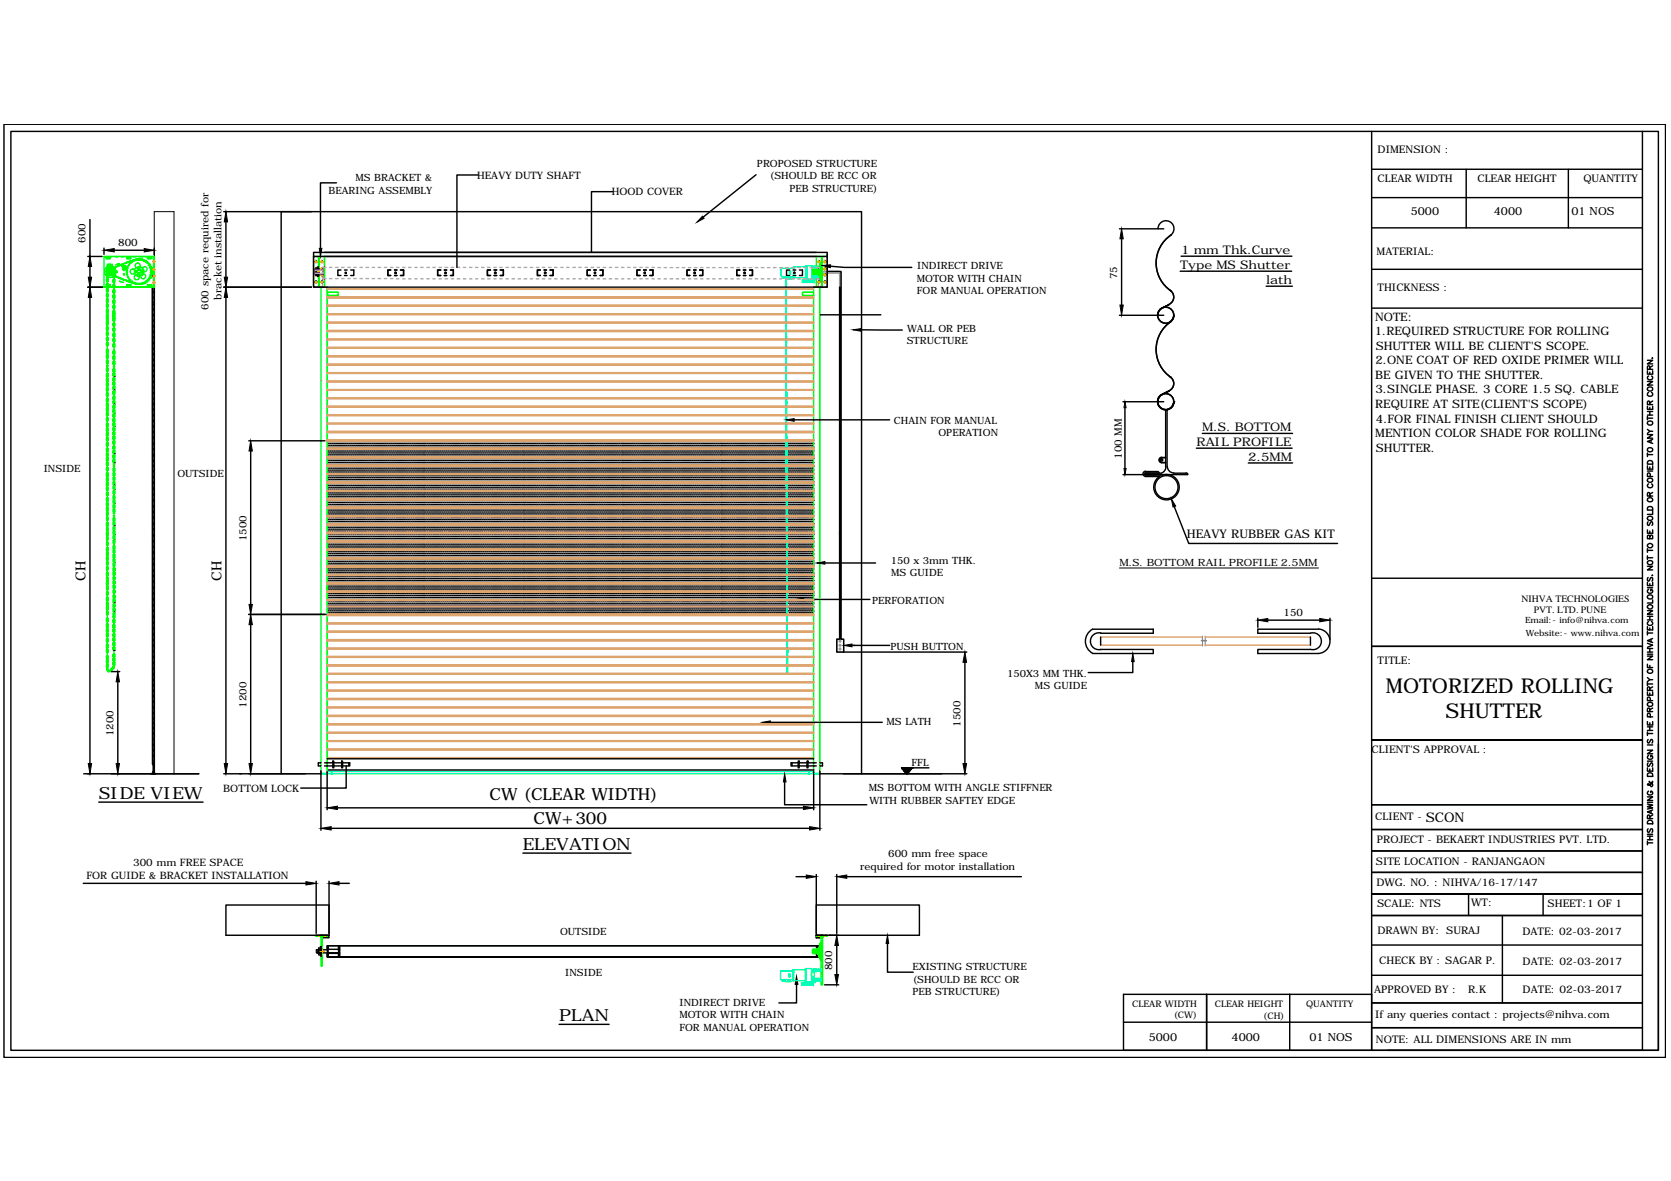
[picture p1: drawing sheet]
<svg xmlns="http://www.w3.org/2000/svg" width="297mm" height="210mm" viewBox="0 0 297 210" stroke-linecap="round" stroke-linejoin="round" font-family="sans-serif">
<defs><g id="words">
<g font-size="3.6">
<text x="246.4" y="123.2">MOTORIZED ROLLING</text>
<text x="257" y="127.7">SHUTTER</text>
</g>
<g font-size="3">
<text x="17.6" y="141.9">SIDE VIEW</text>
<text x="87" y="142.2">CW (CLEAR WIDTH)</text>
<text x="94.9" y="146.4">CW+300</text>
<text x="92.9" y="151">ELEVATION</text>
<text x="99.4" y="181.5">PLAN</text>
</g>
<g font-size="2.5">
<text x="15.2" y="103.3" transform="rotate(-90 15.2 103.3)">CH</text>
<text x="39.4" y="103.3" transform="rotate(-90 39.4 103.3)">CH</text>
</g>
<text font-size="2.4" x="253.4" y="146.1">SCON</text>
<g font-size="2.1">
<text x="209.8" y="47.8">Type MS Shutter</text>
<text x="210" y="45.1">1 mm Thk.Curve</text>
<text x="225.1" y="50.4">lath</text>
<text x="244.4" y="59.6">1.REQUIRED STRUCTURE FOR ROLLING</text>
<text x="244.5" y="57">NOTE:</text>
<text x="244.5" y="64.8">2.ONE COAT OF RED OXIDE PRIMER WILL</text>
<text x="244.5" y="62.2">SHUTTER WILL BE CLIENT'S SCOPE.</text>
<text x="244.5" y="67.3">BE GIVEN TO THE SHUTTER.</text>
<text x="244.5" y="69.9">3.SINGLE PHASE. 3 CORE 1.5 SQ. CABLE</text>
<text x="213.7" y="76.6">M.S. BOTTOM</text>
<text x="244.5" y="72.5">REQUIRE AT SITE(CLIENT'S SCOPE)</text>
<text x="244.5" y="77.7">MENTION COLOR SHADE FOR ROLLING</text>
<text x="244.6" y="75.1">4.FOR FINAL FINISH CLIENT SHOULD</text>
<text x="212.7" y="79.2">RAIL PROFILE</text>
<text x="221.9" y="81.9">2.5MM</text>
<text x="244.5" y="80.3">SHUTTER.</text>
<text x="211" y="95.7">HEAVY RUBBER GAS KIT</text>
</g>
<g font-size="2">
<text x="250.8" y="38.3">5000</text>
<text x="265.5" y="38.3">4000</text>
<text x="279.3" y="38.3">01 NOS</text>
<text x="204.2" y="185">5000</text>
<text x="218.9" y="185">4000</text>
<text x="232.8" y="185">01 NOS</text>
</g>
<g font-size="1.9">
<text x="244.9" y="27.2">DIMENSION :</text>
<text x="244.9" y="32.4">CLEAR WIDTH</text>
<text x="262.6" y="32.4">CLEAR HEIGHT</text>
<text x="281.5" y="32.4">QUANTITY</text>
<text x="244.7" y="45.3">MATERIAL:</text>
<text x="244.9" y="51.8">THICKNESS :</text>
<text x="244.9" y="118">TITLE:</text>
<text x="243.8" y="133.8">CLIENT'S APPROVAL :</text>
<text x="244.5" y="145.8">CLIENT -</text>
<text x="244.8" y="149.9">PROJECT - BEKAERT INDUSTRIES PVT. LTD.</text>
<text x="244.6" y="153.7">SITE LOCATION - RANJANGAON</text>
<text x="244.7" y="157.4">DWG. NO. : NIHVA/16-17/147</text>
<text x="244.8" y="161.2">SCALE: NTS</text>
<text x="261.5" y="161.1">WT:</text>
<text x="275.1" y="161.2">SHEET:1 OF 1</text>
<text x="244.8" y="166">DRAWN BY: SURAJ</text>
<text x="270.6" y="166.1">DATE: 02-03-2017</text>
<text x="245.2" y="171.4">CHECK BY : SAGAR P.</text>
<text x="270.7" y="171.6">DATE: 02-03-2017</text>
<text x="244.2" y="176.5">APPROVED BY :</text>
<text x="261" y="176.5">R.K</text>
<text x="270.7" y="176.5">DATE: 02-03-2017</text>
<text x="244.5" y="180.9">If any queries contact : projects@nihva.com</text>
<text x="244.6" y="185.4">NOTE: ALL DIMENSIONS ARE IN mm</text>
</g>
<g font-size="1.8">
<text x="134.6" y="29.7">PROPOSED STRUCTURE</text>
<text x="58.4" y="34.4">BEARING ASSEMBLY</text>
<text x="63.2" y="32.2">MS BRACKET &amp;</text>
<text x="84.8" y="31.8">HEAVY DUTY SHAFT</text>
<text x="108.7" y="34.7">HOOD COVER</text>
<text x="136.8" y="31.9">(SHOULD BE RCC OR</text>
<text x="140.3" y="34.1">PEB STRUCTURE)</text>
<text x="15.2" y="43.2" transform="rotate(-90 15.2 43.2)">600</text>
<text x="21" y="43.7">800</text>
<text x="163.1" y="47.9">INDIRECT DRIVE</text>
<text x="39.4" y="53.2" transform="rotate(-90 39.4 53.2)">bracket installation</text>
<text x="163" y="50.1">MOTOR WITH CHAIN</text>
<text x="163" y="52.2">FOR MANUAL OPERATION</text>
<text x="198.6" y="49.6" transform="rotate(-90 198.6 49.6)">75</text>
<text x="37.1" y="55" transform="rotate(-90 37.1 55)">600 space required for</text>
<text x="161.2" y="59">WALL OR PEB</text>
<text x="161.2" y="61.2">STRUCTURE</text>
<text x="158.9" y="75.3">CHAIN FOR MANUAL</text>
<text x="166.8" y="77.5">OPERATION</text>
<text x="7.8" y="83.9">INSIDE</text>
<text x="199.4" y="81.6" transform="rotate(-90 199.4 81.6)">100 MM</text>
<text x="31.5" y="84.8">OUTSIDE</text>
<text x="43.8" y="96.2" transform="rotate(-90 43.8 96.2)">1500</text>
<text x="158.4" y="100.2">150 x 3mm THK.</text>
<text x="199" y="100.6">M.S. BOTTOM RAIL PROFILE 2.5MM</text>
<text x="155.1" y="107.4">PERFORATION</text>
<text x="158.4" y="102.4">MS GUIDE</text>
<text x="228.2" y="109.5">150</text>
<text x="158.3" y="115.5">PUSH BUTTON</text>
<text x="43.8" y="125.8" transform="rotate(-90 43.8 125.8)">1200</text>
<text x="179" y="120.3">150X3 MM THK.</text>
<text x="184" y="122.5">MS GUIDE</text>
<text x="20.2" y="130.9" transform="rotate(-90 20.2 130.9)">1200</text>
<text x="157.6" y="128.8">MS LATH</text>
<text x="170.8" y="129.1" transform="rotate(-90 170.8 129.1)">1500</text>
<text x="162" y="136.1">FFL</text>
<text x="39.7" y="140.7">BOTTOM LOCK</text>
<text x="154.4" y="140.6">MS BOTTOM WITH ANGLE STIFFNER</text>
<text x="154.5" y="142.8">WITH RUBBER SAFTEY EDGE</text>
<text x="23.7" y="154">300 mm FREE SPACE</text>
<text x="152.9" y="154.7">required for motor installation</text>
<text x="157.9" y="152.3">600 mm free space</text>
<text x="15.4" y="156.2">FOR GUIDE &amp; BRACKET INSTALLATION</text>
<text x="99.6" y="166.2">OUTSIDE</text>
<text x="100.5" y="173.6">INSIDE</text>
<text x="147.9" y="172.4" transform="rotate(-90 147.9 172.4)">800</text>
<text x="162.2" y="172.4">EXISTING STRUCTURE</text>
<text x="120.8" y="178.8">INDIRECT DRIVE</text>
<text x="162.2" y="176.9">PEB STRUCTURE)</text>
<text x="162.2" y="174.7">(SHOULD BE RCC OR</text>
<text x="120.8" y="181">MOTOR WITH CHAIN</text>
<text x="120.8" y="183.2">FOR MANUAL OPERATION</text>
</g>
<g font-size="1.7">
<text x="270.5" y="107">NIHVA TECHNOLOGIES</text>
<text x="272.6" y="109">PVT. LTD. PUNE</text>
</g>
<g font-size="1.6">
<text x="201.2" y="179">CLEAR WIDTH</text>
<text x="215.9" y="179.1">CLEAR HEIGHT</text>
<text x="232.2" y="179.1">QUANTITY</text>
<text x="208.6" y="181">(CW)</text>
<text x="224.6" y="181">(CH)</text>
</g>
<g font-size="1.5">
<text x="271.1" y="110.7">Email:- info@nihva.com</text>
<text x="271.2" y="113.1">Website:- www.nihva.com</text>
</g>
</g></defs>
<!-- layer: 0 -->
<g fill="none" stroke="#dda56e" stroke-width=".25">
<path d="M58.2 58.9h86.4M58.2 58.7h86.4M58.2 57.4h86.4M58.2 57.3h86.4M58.2 55.9h86.4M58.2 55.8h86.4M58.2 54.4h86.4M58.2 54.3h86.4M58.2 52.9h86.4M58.2 52.8h86.4M58.2 51.4h86.4M58.2 51.3h86.4"/>
<path d="M57.1 67.6h.1M58.2 78.3h86.4M58.2 78.2h86.4M58.2 76.9h86.4M58.2 76.7h86.4M58.2 75.3h86.4M58.2 75.2h86.4M58.2 73.9h86.4M58.2 73.7h86.4M58.2 72.4h86.4M58.2 72.2h86.4M58.2 70.9h86.4"/>
<path d="M58.2 70.7h86.4M58.2 69.4h86.4M58.2 69.2h86.4M58.2 67.9h86.4M58.2 67.7h86.4M58.2 66.4h86.4M58.2 66.2h86.4M58.2 64.9h86.4M58.2 64.8h86.4M58.2 63.4h86.4M58.2 63.2h86.4M58.2 61.9h86.4"/>
<path d="M58.2 61.8h86.4M58.2 60.4h86.4M58.2 60.3h86.4M58.2 79.8h86.4M58.2 79.7h86.4M58.2 81.4h86.4M58.2 81.2h86.4M58.2 82.8h86.4M58.2 82.7h86.4M58.2 84.3h86.4M58.2 84.2h86.4M58.2 85.8h86.4"/>
<path d="M58.2 85.7h86.4M58.2 87.3h86.4M58.2 87.2h86.4M58.2 88.8h86.4M58.2 88.7h86.4M58.2 90.3h86.4M58.2 90.2h86.4M58.2 91.8h86.4M58.2 91.7h86.4M58.2 93.3h86.4M58.2 93.2h86.4M58.2 94.8h86.4"/>
<path d="M58.2 94.6h86.4M58.2 96.3h86.4M58.2 96.1h86.4M58.2 97.8h86.4M58.2 97.6h86.4M58.2 99.3h86.4M58.2 99.1h86.4M58.2 119.8h86.4M58.2 119.7h86.4M58.2 118.3h86.4M58.2 118.2h86.4M58.2 116.8h86.4"/>
<path d="M58.2 116.7h86.4M58.2 115.3h86.4M58.2 115.2h86.4M58.2 113.9h86.4M58.2 113.7h86.4M58.2 112.3h86.4M58.2 112.2h86.4M58.2 110.9h86.4M58.2 110.7h86.4M58.2 109.4h86.4M58.2 109.2h86.4M58.2 107.9h86.4"/>
<path d="M58.2 107.7h86.4M58.2 100.8h86.4M58.2 100.6h86.4M58.2 102.3h86.4M58.2 102.1h86.4M58.2 103.7h86.4M58.2 103.6h86.4M58.2 105.3h86.4M58.2 105.1h86.4M58.2 106.8h86.4M58.2 106.6h86.4M58.2 105.2h86.4"/>
<path d="M195.7 114.7h18.1M195.7 113.2h18M214.2 114.7h18.7M214.2 113.2h18.7M58.2 134.6h86.4M58.2 133.3h86.4M58.2 133.1h86.4M58.2 131.8h86.4M58.2 131.6h86.4M58.2 130.3h86.4M58.2 130.2h86.4M58.2 128.8h86.4"/>
<path d="M58.2 128.6h86.4M58.2 127.3h86.4M58.2 127.2h86.4M58.2 125.8h86.4M58.2 125.7h86.4M58.2 124.3h86.4M58.2 124.1h86.4M58.2 122.8h86.4M58.2 122.7h86.4M58.2 121.3h86.4M58.2 121.2h86.4"/>
</g>
<g fill="none" stroke="#0f0" stroke-width=".25">
<path d="M18.5 51h.4M18.5 45.6h.4M18.9 45.8h.6M18.9 46h.6M18.9 50.8h.6M18.9 50.6h.6M18.9 45.7l-.1 .2 .1 .1M18.9 50.6l-.1 .1 .1 .1M19.2 47.1l.7 .1zM19.2 47l.1 .1zM19.2 48.2h.1M19.3 48.5h.1"/>
<path d="M19.3 51h.7M19.3 45.6h.7M19.3 48.4l.1 .1M19.3 47.1h.1M19.4 47l.1 .1zM19.4 48h.1M19.4 48.6l2.3 1.1 2.5 .8M19.4 48.3l-.1-.1v.2M19.4 48.3h.1M19.4 48.2h.1M19.4 48.4h.1M19.5 48a.31 .31 0 0 0 0 .5h-.1"/>
<path d="M19.5 48.1h.1M19.5 48.5h.2M19.5 48.5h.1M19.5 45.7l.1 .2-.1 .1M19.5 50.6l.1 .1-.1 .1M19.6 48h-.1M19.6 48.5h.1M19.6 47l.1 .1zM19.6 47.9h.1M19.6 48.7h.1M19.6 48h.1M19.7 48.1h.1"/>
<path d="M19.7 48.5h.1M19.7 47.1h.1zM19.8 48.5h-.1M19.8 48.1v.1M19.8 48.4h.1M19.8 48.2v.1M19.8 47v.1zM19.8 48.3l.1 .1zM19.8 47.1h.1zM19.9 47.8h.1M19.9 48.8h.1M20 47.4v-.4h-.9v.4"/>
<path d="M20.2 47.7h.1M20.2 49h.1M20.3 51h.8M20.3 45.6h.8M20.5 47.5h.1M20.5 49.1h.1M20.6 48.2h.3v.2h-.3M20.8 48.2v.2M20.8 47.4h.1M20.8 49.3h.1M20.9 46.9h.3zM20.9 46.9l-.4 .2"/>
<path d="M21.1 47.3h.1M21.1 49.3h.1M21.3 50h.2l-.1 .1zM21.3 47.1h.1M21.3 49.5h.1M21.4 51h.8M21.4 45.6h.8M21.5 50.1l.4 .1M21.6 47h.1M21.6 49.6h.1M21.8 47.4l.1 .2M21.9 47.6l-.1 .3 .3 .2 .6-.4"/>
<path d="M21.9 46.9h.1M21.9 49.7h.1M21.9 47.4l.1 .1M21.9 47.4l.1-.3-.3-.1-.1 .2 .2 .2M22 47.5l.3 .2M22.1 47.2h.2zM22.3 46.8h.1M22.3 49.8h.1M22.3 47.2l.2 .4M22.3 47.7h.1M22.5 46.7h.1M22.5 49.9h.1"/>
<path d="M22.5 51h.7M22.5 45.6h.7M22.6 45.8h.6M22.6 46h.6M22.6 50.8h.6M22.6 50.6h.6M22.6 45.7l-.1 .2 .1 .1M22.6 50.6l-.1 .1 .1 .1M22.6 47.6l-.3 .1M22.6 48.2h-.1v.2l.1 .1M22.6 48.5l-.1 .1 .2 .2M22.6 48.1h.1"/>
<path d="M22.7 47.8l-.2 .2 .1 .1M22.7 48.9l-.1 .2 .2 .1M22.7 48.8h.1M22.8 46.6h.1M22.8 50h.1M22.8 47.4h-.2l.1 .3h-.1M22.8 49.2l-.1 .1 .3 .2M22.8 49.1v.1M22.8 47.4h.1M23 47.1h-.2l-.1 .2 .1 .1M23 49.5l-.1 .1 .2 .2h.1M23 46.5h.1"/>
<path d="M23 50.1h.1M23 47v.1M23.2 46.8h-.1l-.2 .2 .1 .1M23.2 50.6l.1 .1-.1 .1M23.2 45.7l.1 .2-.1 .1M23.2 49.8v.1l.2 .2 .1-.1M23.2 49.7l.1 .1M23.3 46.4h.1M23.3 50.2h.1M23.5 46.6h-.1l-.2 .1 .1 .1M23.5 50h.1M23.5 50l.2 .3 .1-.1"/>
<path d="M23.6 46.3h.1M23.6 50.3h.1M23.6 51h.7M23.6 45.6h.7M23.8 46.4l-.1-.1-.2 .2M23.8 46.3h.1M23.8 50.4h.1M23.9 46.4h-.1M23.9 50.2v.2l.2-.1M24.1 46.3h-.2l-.1 .1M24.1 46.2h.1M24.2 50.5h.1"/>
<path d="M24.2 50.4l-2.4-.8-2.4-1a.37 .37 0 0 1 0-.7 24.5 24.5 0 0 1 5.3-1.9 2.26 2.26 0 0 1 2.3 2.5 2.26 2.26 0 0 1-2.8 2M24.2 46.2h.1M24.2 50.3v.1l.2 .1 .1-.1M24.2 46.1l-2.7 1-2.1 .9M24.2 46.1a2.22 2.22 0 0 1 2.8 2.2 2.22 2.22 0 0 1-2.8 2.1M24.3 48.2h.1l-.1 .2M24.3 48.4l.3 .3M24.4 46.1h.1M24.5 46.3l-.1-.2-.2 .2M24.5 50.5h.1M24.5 50.4h.1M24.5 46.3l.1-.2h.2v.2"/>
<path d="M24.5 50.4l.1 .1h.2v-.1v.1h-.2zM24.6 46.2h-.1M24.6 47.9v.1l.2-.1M24.6 48.7v-.1l.2 .1M24.6 47.8l-.3 .4M24.7 46.1h.1M24.7 51h.7M24.7 45.6h.7M24.8 47.8l.4 .4M24.9 46.3l.1-.2 .2 .2M24.9 50.5h.1M24.9 46.2h.1"/>
<path d="M25 46.1h.1M25.1 48.2h-.1l.1 .2M25.2 48.4l-.4 .3M25.2 50.3l-.2 .2-.1-.1M25.2 50.5h.1M25.3 46.2h.1M25.3 46.3h.2l.1 .1M25.3 46.1h.1M25.5 50.4h.1M25.6 50.2l-.1 .2h-.2v-.1M25.6 46.3h.1M25.6 46.4h.1"/>
<path d="M25.6 46.4l.1-.1 .2 .2v.1M25.8 50.3h.1M25.8 51h.7M25.8 45.6h.7M25.8 46.4h.1M25.9 50v.2l-.2 .1-.1-.1M25.9 46.6h.1l.2 .1-.1 .1M25.9 46.5v.1M26 50.1h.1M26.1 49.8l.1 .1-.2 .2-.1-.1M26.2 46.8h.1l.1 .2v.1M26.2 46.6h.1"/>
<path d="M26.2 46.8h.1M26.2 49.7v.1M26.2 49.9h.1M26.3 45.8h.5M26.3 46h.5M26.3 50.8h.6M26.3 50.6h.6M26.3 45.7l-.1 .2 .1 .1M26.3 50.6l-.1 .1 .1 .1M26.4 49.5v.1l-.1 .2h-.1M26.4 47.1h.1l.2 .2-.1 .1M26.4 49.7h.1"/>
<path d="M26.4 47l.1 .1M26.4 46.9h.1M26.5 49.5h-.1M26.6 49.2l.1 .1-.3 .2M26.6 47.4h.1v.3M26.6 49.5h.1M26.6 47.1h.1M26.6 47.4h.1M26.6 49.1v.1M26.7 48.9v.2l-.1 .1M26.7 47.8l.2 .2-.2 .1M26.7 49.3h.1"/>
<path d="M26.7 48.5l.2 .1-.2 .2M26.7 48.2h.2v.2l-.2 .1M26.7 47.4h.1M26.7 47.7h.1M26.8 48.8h-.1M26.8 48.1h.1M26.8 48.4v.1M26.8 49h.1M26.8 47.7h.1M26.9 48.8h.1M26.9 51h.4M26.9 45.6h.4"/>
<path d="M26.9 45.7l.1 .2-.1 .1M26.9 50.6l.1 .1-.1 .1M26.9 48.5h.1M26.9 48.2h.1M26.9 47.9h.1M27 49l.1 .1-.2 .3zM27 47.5a2.18 2.18 0 0 1 0 1.5M27.3 45.6h-8.8v5.4h8.8M27.3 45.6h.1v5.4h-.1M27.3 45.6v5.4M55.7 45.6h2v5.4h-2zM55.7 51h2"/>
<path d="M56.6 45.6v5.4M56.8 45.6v5.4M58.2 51.9h1.9v.6h-1.9M58.3 52.2v.1M144.5 48v.7zM144.5 48v.6M144.5 48.2h.1M144.5 48.5h.1M144.6 47.9l-.1 .3h.2M144.6 51h1.1v86.4h-.2M144.6 51v86.5h1.1M144.6 51.9h-2v.6h2"/>
<path d="M144.6 51h1.1M144.7 48.2h.1M144.7 48.5h-.2l.1 .3M144.7 48.5h.1M145.1 47.3v-1.7h2v5.4h-2v-1.4M145.5 47.9h-.9v.3h.1v-.2h.8M145.5 48.6h-.8v-.1h-.1v.3h.9M145.5 48.3h-1h1M145.5 47.7v1.2zM145.5 47.7h.2v1.2h-.2M145.7 48h-1.3v.6h1.3M145.8 45.6h.3v5.4h-.3h.3v-5.4z"/>
<path d="M145.8 46.8l.1 3-.1-1.5v1.3l-.1-.2v-2.2l.1-.1v1.2zM145.9 46.8v-.1h.1v1.6M145.9 48h.2M145.9 48.6h.2M146 48.3v1.6h-.1v-.1M146 48.3v1.6M146 46.7v1.6M146 45.6v5.4M146.1 49.1h.1M146.1 49.2h.1M146.1 47.4h.1M146.1 47.5h.1"/>
<path d="M146.2 45.6v5.4M19.1 63.7v.3M20.3 64v.2M19.1 118.6l-.1 .2M58.2 105.1v-54.1h-1.1v86.4h.2M58.2 104.3v32.7M57.1 137.5h1.1M57.5 137.4h.3M57.9 137.4h.3M144.6 137.4h.3M145 137.4h.3M56.2 166.2h2v.2h-2z"/>
<path d="M56.2 166.4h.1M57.1 166.4h.2v5.3h-.2zM144.5 168.8v.6zM144.5 169.2h.1M144.5 168.8v.6M144.6 168.7l-.1 .3 .2-.1M144.6 168.9l-.1 .1M144.7 169.4h.7h-.7v-.2h-.1v.3h.8M144.7 169.2h-.2l.1 .3M144.7 169.2h.1M144.8 169.3h.2M145.1 166.2h2v.2h-2z"/>
<path d="M145.1 169.3h.3M145.4 168.7h-.8v.2h.1v-.1h.7M145.4 168.6h.1v1zM145.4 169.1h-.9h.9M145.4 169.3h.3M145.5 168.6h.1v1h-.1M145.7 168.9h-1.3v.4h.3M145.7 167.7l.1 2.8-.1-1.4v1.2l-.1-.2v-2l.1-.1v1.1zM145.8 167.7v-.1h.2l-.1 1.5M145.8 168.9h.2M145.8 169.3h.2M145.9 169.1l.1 1.5h-.2v-.1"/>
<path d="M145.9 169.1l.1 1.5M146 166.4h.2v8.6h-.2zM146 167.6l-.1 1.5M146 168.6v1.1M146.2 166.4v.3M146.2 167.1v.7M146.2 168.2v.7M146.2 169.3v.7M146.2 170.3v.8M146.2 171.4v.8M146.2 172.5v.7M146.2 173.6v.7"/>
<path d="M146.2 174.7v.3"/>
<circle cx="19.1" cy="47.5" r=".11"/>
<circle cx="19.1" cy="49.1" r=".11"/>
<circle cx="19.3" cy="48.2" r=".02"/>
<circle cx="19.3" cy="48.5" r=".02"/>
<circle cx="19.4" cy="48" r=".02"/>
<circle cx="19.6" cy="48.3" r="1.04"/>
<circle cx="19.6" cy="48.3" r=".78"/>
<circle cx="19.6" cy="48.3" r=".11"/>
<circle cx="19.6" cy="48.3" r=".57"/>
<circle cx="19.6" cy="48.7" r=".02"/>
<circle cx="19.6" cy="47.9" r=".02"/>
<circle cx="19.9" cy="48.8" r=".02"/>
<circle cx="19.9" cy="47.8" r=".02"/>
<circle cx="20.2" cy="48.9" r=".02"/>
<circle cx="20.2" cy="47.6" r=".02"/>
<circle cx="20.5" cy="47.5" r=".02"/>
<circle cx="20.5" cy="49.1" r=".02"/>
<circle cx="20.5" cy="48.3" r=".11"/>
<circle cx="20.8" cy="47.3" r=".02"/>
<circle cx="20.8" cy="49.2" r=".02"/>
<circle cx="21.1" cy="49.3" r=".02"/>
<circle cx="21.1" cy="47.3" r=".02"/>
<circle cx="21.3" cy="47.1" r=".02"/>
<circle cx="21.3" cy="49.5" r=".02"/>
<circle cx="21.6" cy="49.6" r=".02"/>
<circle cx="21.6" cy="47" r=".02"/>
<circle cx="21.8" cy="47.2" r=".11"/>
<circle cx="21.9" cy="46.9" r=".02"/>
<circle cx="21.9" cy="49.7" r=".02"/>
<circle cx="22.1" cy="48.8" r=".11"/>
<circle cx="22.1" cy="47.8" r=".11"/>
<circle cx="22.1" cy="48.8" r=".06"/>
<circle cx="22.1" cy="47.8" r=".06"/>
<circle cx="22.3" cy="49.8" r=".02"/>
<circle cx="22.3" cy="46.8" r=".02"/>
<circle cx="22.5" cy="49.9" r=".02"/>
<circle cx="22.5" cy="46.7" r=".02"/>
<circle cx="22.8" cy="50" r=".02"/>
<circle cx="22.8" cy="46.6" r=".02"/>
<circle cx="23" cy="50.1" r=".02"/>
<circle cx="23" cy="46.5" r=".02"/>
<circle cx="23.3" cy="50.2" r=".02"/>
<circle cx="23.3" cy="46.4" r=".02"/>
<circle cx="23.6" cy="46.3" r=".02"/>
<circle cx="23.6" cy="50.3" r=".02"/>
<circle cx="23.6" cy="48.3" r=".44"/>
<circle cx="23.8" cy="50.3" r=".02"/>
<circle cx="23.8" cy="46.2" r=".02"/>
<circle cx="24.1" cy="48.3" r=".11"/>
<circle cx="24.1" cy="46.2" r=".02"/>
<circle cx="24.2" cy="50.5" r=".02"/>
<circle cx="24.3" cy="49.3" r=".44"/>
<circle cx="24.4" cy="46.1" r=".02"/>
<circle cx="24.5" cy="47.2" r=".44"/>
<circle cx="24.5" cy="50.5" r=".02"/>
<circle cx="24.7" cy="46.1" r=".02"/>
<circle cx="24.7" cy="48.3" r=".87"/>
<circle cx="24.7" cy="48.9" r=".11"/>
<circle cx="24.7" cy="47.6" r=".11"/>
<circle cx="24.7" cy="48.3" r=".28"/>
<circle cx="24.9" cy="50.5" r=".02"/>
<circle cx="25" cy="46.1" r=".02"/>
<circle cx="25.2" cy="50.5" r=".02"/>
<circle cx="25.3" cy="46.1" r=".02"/>
<circle cx="25.4" cy="48.3" r=".11"/>
<circle cx="25.4" cy="49.1" r=".44"/>
<circle cx="25.5" cy="50.4" r=".02"/>
<circle cx="25.6" cy="46.2" r=".02"/>
<circle cx="25.7" cy="47.8" r=".44"/>
<circle cx="25.8" cy="50.3" r=".02"/>
<circle cx="25.8" cy="46.4" r=".02"/>
<circle cx="26" cy="50.1" r=".02"/>
<circle cx="26.2" cy="46.6" r=".02"/>
<circle cx="26.3" cy="49.9" r=".02"/>
<circle cx="26.4" cy="49.7" r=".02"/>
<circle cx="26.5" cy="46.9" r=".02"/>
<circle cx="26.6" cy="47.1" r=".02"/>
<circle cx="26.6" cy="49.5" r=".02"/>
<circle cx="26.7" cy="49.2" r=".02"/>
<circle cx="26.8" cy="47.4" r=".02"/>
<circle cx="26.8" cy="49" r=".02"/>
<circle cx="26.8" cy="47.6" r=".02"/>
<circle cx="26.9" cy="48.7" r=".02"/>
<circle cx="26.9" cy="48.4" r=".02"/>
<circle cx="26.9" cy="48.2" r=".02"/>
<circle cx="26.9" cy="47.9" r=".02"/>
<circle cx="56.2" cy="50.1" r=".15"/>
<circle cx="56.2" cy="48.8" r=".15"/>
<circle cx="56.2" cy="46.5" r=".15"/>
<circle cx="56.2" cy="47.8" r=".15"/>
<circle cx="57.2" cy="50.1" r=".15"/>
<circle cx="57.2" cy="48.8" r=".15"/>
<circle cx="57.2" cy="47.8" r=".15"/>
<circle cx="57.2" cy="46.5" r=".15"/>
<circle cx="145.6" cy="50.1" r=".15"/>
<circle cx="145.6" cy="46.5" r=".15"/>
<circle cx="146.6" cy="48.8" r=".15"/>
<circle cx="146.6" cy="46.5" r=".15"/>
<circle cx="146.6" cy="47.8" r=".15"/>
<circle cx="146.6" cy="50.1" r=".15"/>
</g>
<g fill="none" stroke="#000" stroke-width=".25">
<path d="M.7 22.1h295.4v165.8h-295.4zM1.9 23.4h292.9v163.3h-292.9zM16 39v6.6M39.8 37.6h15.6M40.2 39.4v9.9M59.8 32.5h-2.8v11.6M85 31.1h-3.8v16.4M108.9 34.1h-3.8v10.8M134.4 31.1l-9.4 7.5M243.8 23.4v163.3h48.2v-163.3M243.8 30.1h48.2M243.8 35.1h48.2"/>
<path d="M260.6 30.1v10.4M278.8 30.1v10.4M15.6 51h11.1M15.6 45.6h2.5M16 47.4v1.9M16 52.9v82.8M18.5 44.1v1.1M20.3 44.5h5.3M27.4 44.1v1.1M39.8 51h15.6M40.2 52.9v82.8M55.7 44.9h91.4v.7h-91.4z"/>
<path d="M56.1 48h.4M56.1 48.6h.4M56.1 48.3h.1M56.5 47.5h.1v1.6h-.1zM56.5 47.9h-.4v.8h.4M56.5 47.7h-.3v1.2h.3M56.5 47.6h.1M56.5 47.8h.1M56.5 48.8h.1M56.5 49h.1M56.6 48h.1M56.6 48.6h.1"/>
<path d="M57.7 44.9h87.4M58.2 51.1h.1M60.6 48h-.5v1h.5M61.2 49h.5M61.2 48h.5M61.4 48.4h.1v.2h-.1zM62.3 48h.6v1h-.6M69.5 48h-.6v1h.6M70.1 49h.5M70.1 48h.5M71.2 48h.5v1h-.5M78.3 48h-.5v1h.5"/>
<path d="M79 49h.4M79 48h.4M79.1 48.4h.1v.2h-.1zM80.1 48h.5v1h-.5M87.2 48h-.6v1h.6M87.8 49h.5M87.8 48h.5M88 48.4h.1v.2h-.1zM88.9 48h.6v1h-.6M96 48h-.5v1h.5M96.7 49h.4M96.7 48h.4"/>
<path d="M97.8 48h.5v1h-.5M104.9 48h-.5v1h.5M105.6 49h.4M105.6 48h.4M105.7 48.4h.1v.2h-.1zM106.7 48h.5v1h-.5M113.8 48h-.6v1h.6M114.4 49h.5M114.4 48h.5M114.5 48.4h.2v.2h-.2zM115.5 48h.6v1h-.6M122.6 48h-.5v1h.5"/>
<path d="M123.3 49h.4M123.3 48h.4M124.4 48h.5v1h-.5M131.5 48h-.5v1h.5M132.2 49h.4M132.2 48h.4M132.3 48.4h.1v.2h-.1zM133.3 48h.5v1h-.5M140.4 48h-.6v1h.6M141 49h.5M141 48h.5M141.1 48.4h.2v.2h-.2z"/>
<path d="M142.1 48h.5v1h-.5M145.4 48h.6M145.8 56h10.8M147.1 48.2h2.4v65.4h.5v2.3h-1.3v-2.3h.6v-62.6M147.1 45.2v5.8h-91.4v-5.4M147.6 47.3l2.5 .2h12M149.3 56.4h.1M153.1 58.6l7.3 .1M199 56h7.9M199 40.7h7.9M199.4 42.4v11.8M205.8 56h.1"/>
<path d="M205.9 40.6a1.42 1.42 0 0 1 2-1.2 1.42 1.42 0 0 1 .2 2.4M207.8 54.1l-1.4 .7 1.4-.7M207.9 51.6a1.42 1.42 0 0 1 .7 1.2 1.42 1.42 0 0 1-.8 1.3 1.42 1.42 0 0 0 .2-2.5M208 57.2a1.42 1.42 0 0 0-.1-2.4 1.42 1.42 0 0 0-2.1 1.2 1.42 1.42 0 0 1 2.1-1.2 1.42 1.42 0 0 1 0 2.4M208.2 41.8a5.9 5.9 0 0 0 0 9.9M208.2 41.7a6 6 0 0 0 0 10.1M208.2 57.1a6 6 0 0 0 0 10 6 6 0 0 1 0-10M208.6 56a1.42 1.42 0 0 1-2.1 1.3 1.42 1.42 0 0 1 0-2.5 1.45 1.45 0 0 0 .1 2.5 1.45 1.45 0 0 0 2.1-1.3M208.6 56h.1M209.8 48.2h19.8M210 45.5h19.6M225.1 50.9h4.6"/>
<path d="M243.8 40.5h48.2M243.8 47.9h48.2M243.8 54.8h48.2M20.3 67h.1M20.3 69.3h.1M20.3 71.8h.1M20.3 73.4h.1M20.3 75.8h.1M20.3 68.5v.1M20.3 77.4h.1M20.3 78.1v.1M44.2 78.3h13.6"/>
<path d="M58.2 78.5h.1M58.2 79.1h.1M58.2 79.8h.1M58.3 78.8h.1M58.3 79.5h.1M58.5 78.5h.1M58.5 79.1h.1M58.5 79.8h.1M58.7 78.8h.1M58.7 79.5h.1M58.8 78.5h.1M58.8 79.1h.1"/>
<path d="M58.8 79.8h.1M59 78.8h.1M59 79.5h.1M59.2 78.5h.1M59.2 79.1h.1M59.2 79.8h.1M59.3 78.8h.1M59.3 79.5h.1M59.5 78.5h.1M59.5 79.1h.1M59.5 79.8h.1M59.7 78.8h.1"/>
<path d="M59.7 79.5h.1M59.8 78.5h.1M59.8 79.1h.1M59.8 79.8h.1M60 78.8h.1M60 79.5h.1M60.2 78.5h.1M60.2 79.1h.1M60.2 79.8h.1M60.4 78.8h.1M60.4 79.5h.1M60.5 78.5h.1"/>
<path d="M60.5 79.1h.1M60.5 79.8h.1M60.7 78.8h.1M60.7 79.5h.1M60.9 78.5h.1M60.9 79.1h.1M60.9 79.8h.1M61 78.8h.1M61 79.5h.1M61.2 78.5h.1M61.2 79.1h.1M61.2 79.8h.1"/>
<path d="M61.4 78.8h.1M61.4 79.5h.1M61.5 78.5h.1M61.5 79.1h.1M61.5 79.8h.1M61.7 78.8h.1M61.7 79.5h.1M61.9 78.5h.1M61.9 79.1h.1M61.9 79.8h.1M62 78.8h.1M62 79.5h.1"/>
<path d="M62.2 78.5h.1M62.2 79.1h.1M62.2 79.8h.1M62.4 78.8h.1M62.4 79.5h.1M62.6 78.5h.1M62.6 79.1h.1M62.6 79.8h.1M62.7 78.8h.1M62.7 79.5h.1M62.9 78.5h.1M62.9 79.1h.1"/>
<path d="M62.9 79.8h.1M63.1 78.8h.1M63.1 79.5h.1M63.2 78.5h.1M63.2 79.1h.1M63.2 79.8h.1M63.4 78.8h.1M63.4 79.5h.1M63.6 78.5h.1M63.6 79.1h.1M63.6 79.8h.1M63.7 78.8h.1"/>
<path d="M63.7 79.5h.1M63.9 78.5h.1M63.9 79.1h.1M63.9 79.8h.1M64.1 78.8h.1M64.1 79.5h.1M64.2 78.5h.1M64.2 79.1h.1M64.2 79.8h.1M64.4 78.8h.1M64.4 79.5h.1M64.6 78.5h.1"/>
<path d="M64.6 79.1h.1M64.6 79.8h.1M64.8 78.8h.1M64.8 79.5h.1M64.9 78.5h.1M64.9 79.1h.1M64.9 79.8h.1M65.1 78.8h.1M65.1 79.5h.1M65.3 78.5h.1M65.3 79.1h.1M65.3 79.8h.1"/>
<path d="M65.4 78.8h.1M65.4 79.5h.1M65.6 78.5h.1M65.6 79.1h.1M65.6 79.8h.1M65.8 78.8h.1M65.8 79.5h.1M65.9 78.5h.1M65.9 79.1h.1M65.9 79.8h.1M66.1 78.8h.1M66.1 79.5h.1"/>
<path d="M66.3 78.5h.1M66.3 79.1h.1M66.3 79.8h.1M66.4 78.8h.1M66.4 79.5h.1M66.6 78.5h.1M66.6 79.1h.1M66.6 79.8h.1M66.8 78.8h.1M66.8 79.5h.1M67 78.5h.1M67 79.1h.1"/>
<path d="M67 79.8h.1M67.1 78.8h.1M67.1 79.5h.1M67.3 78.5h.1M67.3 79.1h.1M67.3 79.8h.1M67.5 78.8h.1M67.5 79.5h.1M67.6 78.5h.1M67.6 79.1h.1M67.6 79.8h.1M67.8 78.8h.1"/>
<path d="M67.8 79.5h.1M68 78.5h.1M68 79.1h.1M68 79.8h.1M68.1 78.8h.1M68.1 79.5h.1M68.3 78.5h.1M68.3 79.1h.1M68.3 79.8h.1M68.5 78.8h.1M68.5 79.5h.1M68.7 78.5h.1"/>
<path d="M68.7 79.1h.1M68.7 79.8h.1M68.8 78.8h.1M68.8 79.5h.1M69 78.5h.1M69 79.1h.1M69 79.8h.1M69.2 78.8h.1M69.2 79.5h.1M69.3 78.5h.1M69.3 79.1h.1M69.3 79.8h.1"/>
<path d="M69.5 78.8h.1M69.5 79.5h.1M69.7 78.5h.1M69.7 79.1h.1M69.7 79.8h.1M69.8 78.8h.1M69.8 79.5h.1M70 78.5h.1M70 79.1h.1M70 79.8h.1M70.2 78.8h.1M70.2 79.5h.1"/>
<path d="M70.3 78.5h.1M70.3 79.1h.1M70.3 79.8h.1M70.5 78.8h.1M70.5 79.5h.1M70.7 78.5h.1M70.7 79.1h.1M70.7 79.8h.1M70.9 78.8h.1M70.9 79.5h.1M71 78.5h.1M71 79.1h.1"/>
<path d="M71 79.8h.1M71.2 78.8h.1M71.2 79.5h.1M71.4 78.5h.1M71.4 79.1h.1M71.4 79.8h.1M71.5 78.8h.1M71.5 79.5h.1M71.7 78.5h.1M71.7 79.1h.1M71.7 79.8h.1M71.9 78.8h.1"/>
<path d="M71.9 79.5h.1M72 78.5h.1M72 79.1h.1M72 79.8h.1M72.2 78.8h.1M72.2 79.5h.1M72.4 78.5h.1M72.4 79.1h.1M72.4 79.8h.1M72.5 78.8h.1M72.5 79.5h.1M72.7 78.5h.1"/>
<path d="M72.7 79.1h.1M72.7 79.8h.1M72.9 78.8h.1M72.9 79.5h.1M73.1 78.5h.1M73.1 79.1h.1M73.1 79.8h.1M73.2 78.8h.1M73.2 79.5h.1M73.4 78.5h.1M73.4 79.1h.1M73.4 79.8h.1"/>
<path d="M73.6 78.8h.1M73.6 79.5h.1M73.7 78.5h.1M73.7 79.1h.1M73.7 79.8h.1M73.9 78.8h.1M73.9 79.5h.1M74.1 78.5h.1M74.1 79.1h.1M74.1 79.8h.1M74.2 78.8h.1M74.2 79.5h.1"/>
<path d="M74.4 78.5h.1M74.4 79.1h.1M74.4 79.8h.1M74.6 78.8h.1M74.6 79.5h.1M74.7 78.5h.1M74.7 79.1h.1M74.7 79.8h.1M74.9 78.8h.1M74.9 79.5h.1M75.1 78.5h.1M75.1 79.1h.1"/>
<path d="M75.1 79.8h.1M75.3 78.8h.1M75.3 79.5h.1M75.4 78.5h.1M75.4 79.1h.1M75.4 79.8h.1M75.6 78.8h.1M75.6 79.5h.1M75.7 78.5h.1M75.7 79.1h.1M75.7 79.8h.1M75.9 78.8h.1"/>
<path d="M75.9 79.5h.1M76.1 78.5h.1M76.1 79.1h.1M76.1 79.8h.1M76.2 78.8h.1M76.2 79.5h.1M76.4 78.5h.1M76.4 79.1h.1M76.4 79.8h.1M76.6 78.8h.1M76.6 79.5h.1M76.7 78.5h.1"/>
<path d="M76.7 79.1h.1M76.7 79.8h.1M76.9 78.8h.1M76.9 79.5h.1M77.1 78.5h.1M77.1 79.1h.1M77.1 79.8h.1M77.2 78.8h.1M77.2 79.5h.1M77.4 78.5h.1M77.4 79.1h.1M77.4 79.8h.1"/>
<path d="M77.6 78.8h.1M77.6 79.5h.1M77.8 78.5h.1M77.8 79.1h.1M77.8 79.8h.1M77.9 78.8h.1M77.9 79.5h.1M78.1 78.5h.1M78.1 79.1h.1M78.1 79.8h.1M78.3 78.8h.1M78.3 79.5h.1"/>
<path d="M78.4 78.5h.1M78.4 79.1h.1M78.4 79.8h.1M78.6 78.8h.1M78.6 79.5h.1M78.8 78.5h.1M78.8 79.1h.1M78.8 79.8h.1M78.9 78.8h.1M78.9 79.5h.1M79.1 78.5h.1M79.1 79.1h.1"/>
<path d="M79.1 79.8h.1M79.3 78.8h.1M79.3 79.5h.1M79.4 78.5h.1M79.4 79.1h.1M79.4 79.8h.1M79.6 78.8h.1M79.6 79.5h.1M79.8 78.5h.1M79.8 79.1h.1M79.8 79.8h.1M80 78.8h.1"/>
<path d="M80 79.5h.1M80.1 78.5h.1M80.1 79.1h.1M80.1 79.8h.1M80.3 78.8h.1M80.3 79.5h.1M80.5 78.5h.1M80.5 79.1h.1M80.5 79.8h.1M80.6 78.8h.1M80.6 79.5h.1M80.8 78.5h.1"/>
<path d="M80.8 79.1h.1M80.8 79.8h.1M81 78.8h.1M81 79.5h.1M81.1 78.5h.1M81.1 79.1h.1M81.1 79.8h.1M81.3 78.8h.1M81.3 79.5h.1M81.5 78.5h.1M81.5 79.1h.1M81.5 79.8h.1"/>
<path d="M81.6 78.8h.1M81.6 79.5h.1M81.8 78.5h.1M81.8 79.1h.1M81.8 79.8h.1M82 78.8h.1M82 79.5h.1M82.2 78.5h.1M82.2 79.1h.1M82.2 79.8h.1M82.3 78.8h.1M82.3 79.5h.1"/>
<path d="M82.5 78.5h.1M82.5 79.1h.1M82.5 79.8h.1M82.7 78.8h.1M82.7 79.5h.1M82.8 78.5h.1M82.8 79.1h.1M82.8 79.8h.1M83 78.8h.1M83 79.5h.1M83.2 78.5h.1M83.2 79.1h.1"/>
<path d="M83.2 79.8h.1M83.3 78.8h.1M83.3 79.5h.1M83.5 78.5h.1M83.5 79.1h.1M83.5 79.8h.1M83.7 78.8h.1M83.7 79.5h.1M83.8 78.5h.1M83.8 79.1h.1M83.8 79.8h.1M84 78.8h.1"/>
<path d="M84 79.5h.1M84.2 78.5h.1M84.2 79.1h.1M84.2 79.8h.1M84.4 78.8h.1M84.4 79.5h.1M84.5 78.5h.1M84.5 79.1h.1M84.5 79.8h.1M84.7 78.8h.1M84.7 79.5h.1M84.9 78.5h.1"/>
<path d="M84.9 79.1h.1M84.9 79.8h.1M85 78.8h.1M85 79.5h.1M85.2 78.5h.1M85.2 79.1h.1M85.2 79.8h.1M85.4 78.8h.1M85.4 79.5h.1M85.5 78.5h.1M85.5 79.1h.1M85.5 79.8h.1"/>
<path d="M85.7 78.8h.1M85.7 79.5h.1M85.9 78.5h.1M85.9 79.1h.1M85.9 79.8h.1M86 78.8h.1M86 79.5h.1M86.2 78.5h.1M86.2 79.1h.1M86.2 79.8h.1M86.4 78.8h.1M86.4 79.5h.1"/>
<path d="M86.6 78.5h.1M86.6 79.1h.1M86.6 79.8h.1M86.7 78.8h.1M86.7 79.5h.1M86.9 78.5h.1M86.9 79.1h.1M86.9 79.8h.1M87.1 78.8h.1M87.1 79.5h.1M87.2 78.5h.1M87.2 79.1h.1"/>
<path d="M87.2 79.8h.1M87.4 78.8h.1M87.4 79.5h.1M87.6 78.5h.1M87.6 79.1h.1M87.6 79.8h.1M87.7 78.8h.1M87.7 79.5h.1M87.9 78.5h.1M87.9 79.1h.1M87.9 79.8h.1M88.1 78.8h.1"/>
<path d="M88.1 79.5h.1M88.3 78.5h.1M88.3 79.1h.1M88.3 79.8h.1M88.4 78.8h.1M88.4 79.5h.1M88.6 78.5h.1M88.6 79.1h.1M88.6 79.8h.1M88.8 78.8h.1M88.8 79.5h.1M88.9 78.5h.1"/>
<path d="M88.9 79.1h.1M88.9 79.8h.1M89.1 78.8h.1M89.1 79.5h.1M89.3 78.5h.1M89.3 79.1h.1M89.3 79.8h.1M89.4 78.8h.1M89.4 79.5h.1M89.6 78.5h.1M89.6 79.1h.1M89.6 79.8h.1"/>
<path d="M89.8 78.8h.1M89.8 79.5h.1M89.9 78.5h.1M89.9 79.1h.1M89.9 79.8h.1M90.1 78.8h.1M90.1 79.5h.1M90.3 78.5h.1M90.3 79.1h.1M90.3 79.8h.1M90.5 78.8h.1M90.5 79.5h.1"/>
<path d="M90.6 78.5h.1M90.6 79.1h.1M90.6 79.8h.1M90.8 78.8h.1M90.8 79.5h.1M91 78.5h.1M91 79.1h.1M91 79.8h.1M91.1 78.8h.1M91.1 79.5h.1M91.3 78.5h.1M91.3 79.1h.1"/>
<path d="M91.3 79.8h.1M91.5 78.8h.1M91.5 79.5h.1M91.6 78.5h.1M91.6 79.1h.1M91.6 79.8h.1M91.8 78.8h.1M91.8 79.5h.1M92 78.5h.1M92 79.1h.1M92 79.8h.1M92.1 78.8h.1"/>
<path d="M92.1 79.5h.1M92.3 78.5h.1M92.3 79.1h.1M92.3 79.8h.1M92.5 78.8h.1M92.5 79.5h.1M92.7 78.5h.1M92.7 79.1h.1M92.7 79.8h.1M92.8 78.8h.1M92.8 79.5h.1M93 78.5h.1"/>
<path d="M93 79.1h.1M93 79.8h.1M93.1 78.8h.1M93.1 79.5h.1M93.3 78.5h.1M93.3 79.1h.1M93.3 79.8h.1M93.5 78.8h.1M93.5 79.5h.1M93.6 78.5h.1M93.6 79.1h.1M93.6 79.8h.1"/>
<path d="M93.8 78.8h.1M93.8 79.5h.1M94 78.5h.1M94 79.1h.1M94 79.8h.1M94.1 78.8h.1M94.1 79.5h.1M94.3 78.5h.1M94.3 79.1h.1M94.3 79.8h.1M94.5 78.8h.1M94.5 79.5h.1"/>
<path d="M94.6 78.5h.1M94.6 79.1h.1M94.6 79.8h.1M94.8 78.8h.1M94.8 79.5h.1M95 78.5h.1M95 79.1h.1M95 79.8h.1M95.2 78.8h.1M95.2 79.5h.1M95.3 78.5h.1M95.3 79.1h.1"/>
<path d="M95.3 79.8h.1M95.5 78.8h.1M95.5 79.5h.1M95.7 78.5h.1M95.7 79.1h.1M95.7 79.8h.1M95.8 78.8h.1M95.8 79.5h.1M96 78.5h.1M96 79.1h.1M96 79.8h.1M96.2 78.8h.1"/>
<path d="M96.2 79.5h.1M96.3 78.5h.1M96.3 79.1h.1M96.3 79.8h.1M96.5 78.8h.1M96.5 79.5h.1M96.7 78.5h.1M96.7 79.1h.1M96.7 79.8h.1M96.8 78.8h.1M96.8 79.5h.1M97 78.5h.1"/>
<path d="M97 79.1h.1M97 79.8h.1M97.2 78.8h.1M97.2 79.5h.1M97.4 78.5h.1M97.4 79.1h.1M97.4 79.8h.1M97.5 78.8h.1M97.5 79.5h.1M97.7 78.5h.1M97.7 79.1h.1M97.7 79.8h.1"/>
<path d="M97.9 78.8h.1M97.9 79.5h.1M98 78.5h.1M98 79.1h.1M98 79.8h.1M98.2 78.8h.1M98.2 79.5h.1M98.4 78.5h.1M98.4 79.1h.1M98.4 79.8h.1M98.5 78.8h.1M98.5 79.5h.1"/>
<path d="M98.7 78.5h.1M98.7 79.1h.1M98.7 79.8h.1M98.9 78.8h.1M98.9 79.5h.1M99 78.5h.1M99 79.1h.1M99 79.8h.1M99.2 78.8h.1M99.2 79.5h.1M99.4 78.5h.1M99.4 79.1h.1"/>
<path d="M99.4 79.8h.1M99.6 78.8h.1M99.6 79.5h.1M99.7 78.5h.1M99.7 79.1h.1M99.7 79.8h.1M99.9 78.8h.1M99.9 79.5h.1M100.1 78.5h.1M100.1 79.1h.1M100.1 79.8h.1M100.2 78.8h.1"/>
<path d="M100.2 79.5h.1M100.4 78.5h.1M100.4 79.1h.1M100.4 79.8h.1M100.6 78.8h.1M100.6 79.5h.1M100.7 78.5h.1M100.7 79.1h.1M100.7 79.8h.1M100.9 78.8h.1M100.9 79.5h.1M101.1 78.5h.1"/>
<path d="M101.1 79.1h.1M101.1 79.8h.1M101.2 78.8h.1M101.2 79.5h.1M101.4 78.5h.1M101.4 79.1h.1M101.4 79.8h.1M101.6 78.8h.1M101.6 79.5h.1M101.8 78.5h.1M101.8 79.1h.1M101.8 79.8h.1"/>
<path d="M101.9 78.8h.1M101.9 79.5h.1M102.1 78.5h.1M102.1 79.1h.1M102.1 79.8h.1M102.3 78.8h.1M102.3 79.5h.1M102.4 78.5h.1M102.4 79.1h.1M102.4 79.8h.1M102.6 78.8h.1M102.6 79.5h.1"/>
<path d="M102.8 78.5h.1M102.8 79.1h.1M102.8 79.8h.1M102.9 78.8h.1M102.9 79.5h.1M103.1 78.5h.1M103.1 79.1h.1M103.1 79.8h.1M103.3 78.8h.1M103.3 79.5h.1M103.4 78.5h.1M103.4 79.1h.1"/>
<path d="M103.4 79.8h.1M103.6 78.8h.1M103.6 79.5h.1M103.8 78.5h.1M103.8 79.1h.1M103.8 79.8h.1M104 78.8h.1M104 79.5h.1M104.1 78.5h.1M104.1 79.1h.1M104.1 79.8h.1M104.3 78.8h.1"/>
<path d="M104.3 79.5h.1M104.5 78.5h.1M104.5 79.1h.1M104.5 79.8h.1M104.6 78.8h.1M104.6 79.5h.1M104.8 78.5h.1M104.8 79.1h.1M104.8 79.8h.1M105 78.8h.1M105 79.5h.1M105.1 78.5h.1"/>
<path d="M105.1 79.1h.1M105.1 79.8h.1M105.3 78.8h.1M105.3 79.5h.1M105.5 78.5h.1M105.5 79.1h.1M105.5 79.8h.1M105.6 78.8h.1M105.6 79.5h.1M105.8 78.5h.1M105.8 79.1h.1M105.8 79.8h.1"/>
<path d="M106 78.8h.1M106 79.5h.1M106.2 78.5h.1M106.2 79.1h.1M106.2 79.8h.1M106.3 78.8h.1M106.3 79.5h.1M106.5 78.5h.1M106.5 79.1h.1M106.5 79.8h.1M106.7 78.8h.1M106.7 79.5h.1"/>
<path d="M106.8 78.5h.1M106.8 79.1h.1M106.8 79.8h.1M107 78.8h.1M107 79.5h.1M107.2 78.5h.1M107.2 79.1h.1M107.2 79.8h.1M107.3 78.8h.1M107.3 79.5h.1M107.5 78.5h.1M107.5 79.1h.1"/>
<path d="M107.5 79.8h.1M107.7 78.8h.1M107.7 79.5h.1M107.9 78.5h.1M107.9 79.1h.1M107.9 79.8h.1M108 78.8h.1M108 79.5h.1M108.2 78.5h.1M108.2 79.1h.1M108.2 79.8h.1M108.4 78.8h.1"/>
<path d="M108.4 79.5h.1M108.5 78.5h.1M108.5 79.1h.1M108.5 79.8h.1M108.7 78.8h.1M108.7 79.5h.1M108.9 78.5h.1M108.9 79.1h.1M108.9 79.8h.1M109 78.8h.1M109 79.5h.1M109.2 78.5h.1"/>
<path d="M109.2 79.1h.1M109.2 79.8h.1M109.4 78.8h.1M109.4 79.5h.1M109.5 78.5h.1M109.5 79.1h.1M109.5 79.8h.1M109.7 78.8h.1M109.7 79.5h.1M109.9 78.5h.1M109.9 79.1h.1M109.9 79.8h.1"/>
<path d="M110.1 78.8h.1M110.1 79.5h.1M110.2 78.5h.1M110.2 79.1h.1M110.2 79.8h.1M110.4 78.8h.1M110.4 79.5h.1M110.6 78.5h.1M110.6 79.1h.1M110.6 79.8h.1M110.7 78.8h.1M110.7 79.5h.1"/>
<path d="M110.9 78.5h.1M110.9 79.1h.1M110.9 79.8h.1M111 78.8h.1M111 79.5h.1M111.2 78.5h.1M111.2 79.1h.1M111.2 79.8h.1M111.4 78.8h.1M111.4 79.5h.1M111.5 78.5h.1M111.5 79.1h.1"/>
<path d="M111.5 79.8h.1M111.7 78.8h.1M111.7 79.5h.1M111.9 78.5h.1M111.9 79.1h.1M111.9 79.8h.1M112 78.8h.1M112 79.5h.1M112.2 78.5h.1M112.2 79.1h.1M112.2 79.8h.1M112.4 78.8h.1"/>
<path d="M112.4 79.5h.1M112.6 78.5h.1M112.6 79.1h.1M112.6 79.8h.1M112.7 78.8h.1M112.7 79.5h.1M112.9 78.5h.1M112.9 79.1h.1M112.9 79.8h.1M113.1 78.8h.1M113.1 79.5h.1M113.2 78.5h.1"/>
<path d="M113.2 79.1h.1M113.2 79.8h.1M113.4 78.8h.1M113.4 79.5h.1M113.6 78.5h.1M113.6 79.1h.1M113.6 79.8h.1M113.7 78.8h.1M113.7 79.5h.1M113.9 78.5h.1M113.9 79.1h.1M113.9 79.8h.1"/>
<path d="M114.1 78.8h.1M114.1 79.5h.1M114.2 78.5h.1M114.2 79.1h.1M114.2 79.8h.1M114.4 78.8h.1M114.4 79.5h.1M114.6 78.5h.1M114.6 79.1h.1M114.6 79.8h.1M114.8 78.8h.1M114.8 79.5h.1"/>
<path d="M114.9 78.5h.1M114.9 79.1h.1M114.9 79.8h.1M115.1 78.8h.1M115.1 79.5h.1M115.3 78.5h.1M115.3 79.1h.1M115.3 79.8h.1M115.4 78.8h.1M115.4 79.5h.1M115.6 78.5h.1M115.6 79.1h.1"/>
<path d="M115.6 79.8h.1M115.8 78.8h.1M115.8 79.5h.1M115.9 78.5h.1M115.9 79.1h.1M115.9 79.8h.1M116.1 78.8h.1M116.1 79.5h.1M116.3 78.5h.1M116.3 79.1h.1M116.3 79.8h.1M116.4 78.8h.1"/>
<path d="M116.4 79.5h.1M116.6 78.5h.1M116.6 79.1h.1M116.6 79.8h.1M116.8 78.8h.1M116.8 79.5h.1M117 78.5h.1M117 79.1h.1M117 79.8h.1M117.1 78.8h.1M117.1 79.5h.1M117.3 78.5h.1"/>
<path d="M117.3 79.1h.1M117.3 79.8h.1M117.5 78.8h.1M117.5 79.5h.1M117.6 78.5h.1M117.6 79.1h.1M117.6 79.8h.1M117.8 78.8h.1M117.8 79.5h.1M118 78.5h.1M118 79.1h.1M118 79.8h.1"/>
<path d="M118.1 78.8h.1M118.1 79.5h.1M118.3 78.5h.1M118.3 79.1h.1M118.3 79.8h.1M118.5 78.8h.1M118.5 79.5h.1M118.6 78.5h.1M118.6 79.1h.1M118.6 79.8h.1M118.8 78.8h.1M118.8 79.5h.1"/>
<path d="M119 78.5h.1M119 79.1h.1M119 79.8h.1M119.2 78.8h.1M119.2 79.5h.1M119.3 78.5h.1M119.3 79.1h.1M119.3 79.8h.1M119.5 78.8h.1M119.5 79.5h.1M119.7 78.5h.1M119.7 79.1h.1"/>
<path d="M119.7 79.8h.1M119.8 78.8h.1M119.8 79.5h.1M120 78.5h.1M120 79.1h.1M120 79.8h.1M120.2 78.8h.1M120.2 79.5h.1M120.3 78.5h.1M120.3 79.1h.1M120.3 79.8h.1M120.5 78.8h.1"/>
<path d="M120.5 79.5h.1M120.7 78.5h.1M120.7 79.1h.1M120.7 79.8h.1M120.8 78.8h.1M120.8 79.5h.1M121 78.5h.1M121 79.1h.1M121 79.8h.1M121.2 78.8h.1M121.2 79.5h.1M121.4 78.5h.1"/>
<path d="M121.4 79.1h.1M121.4 79.8h.1M121.5 78.8h.1M121.5 79.5h.1M121.7 78.5h.1M121.7 79.1h.1M121.7 79.8h.1M121.9 78.8h.1M121.9 79.5h.1M122 78.5h.1M122 79.1h.1M122 79.8h.1"/>
<path d="M122.2 78.8h.1M122.2 79.5h.1M122.4 78.5h.1M122.4 79.1h.1M122.4 79.8h.1M122.5 78.8h.1M122.5 79.5h.1M122.7 78.5h.1M122.7 79.1h.1M122.7 79.8h.1M122.9 78.8h.1M122.9 79.5h.1"/>
<path d="M123 78.5h.1M123 79.1h.1M123 79.8h.1M123.2 78.8h.1M123.2 79.5h.1M123.4 78.5h.1M123.4 79.1h.1M123.4 79.8h.1M123.6 78.8h.1M123.6 79.5h.1M123.7 78.5h.1M123.7 79.1h.1"/>
<path d="M123.7 79.8h.1M123.9 78.8h.1M123.9 79.5h.1M124.1 78.5h.1M124.1 79.1h.1M124.1 79.8h.1M124.2 78.8h.1M124.2 79.5h.1M124.4 78.5h.1M124.4 79.1h.1M124.4 79.8h.1M124.6 78.8h.1"/>
<path d="M124.6 79.5h.1M124.7 78.5h.1M124.7 79.1h.1M124.7 79.8h.1M124.9 78.8h.1M124.9 79.5h.1M125.1 78.5h.1M125.1 79.1h.1M125.1 79.8h.1M125.3 78.8h.1M125.3 79.5h.1M125.4 78.5h.1"/>
<path d="M125.4 79.1h.1M125.4 79.8h.1M125.6 78.8h.1M125.6 79.5h.1M125.8 78.5h.1M125.8 79.1h.1M125.8 79.8h.1M125.9 78.8h.1M125.9 79.5h.1M126.1 78.5h.1M126.1 79.1h.1M126.1 79.8h.1"/>
<path d="M126.3 78.8h.1M126.3 79.5h.1M126.4 78.5h.1M126.4 79.1h.1M126.4 79.8h.1M126.6 78.8h.1M126.6 79.5h.1M126.8 78.5h.1M126.8 79.1h.1M126.8 79.8h.1M126.9 78.8h.1M126.9 79.5h.1"/>
<path d="M127.1 78.5h.1M127.1 79.1h.1M127.1 79.8h.1M127.3 78.8h.1M127.3 79.5h.1M127.5 78.5h.1M127.5 79.1h.1M127.5 79.8h.1M127.6 78.8h.1M127.6 79.5h.1M127.8 78.5h.1M127.8 79.1h.1"/>
<path d="M127.8 79.8h.1M128 78.8h.1M128 79.5h.1M128.1 78.5h.1M128.1 79.1h.1M128.1 79.8h.1M128.3 78.8h.1M128.3 79.5h.1M128.4 78.5h.1M128.4 79.1h.1M128.4 79.8h.1M128.6 78.8h.1"/>
<path d="M128.6 79.5h.1M128.8 78.5h.1M128.8 79.1h.1M128.8 79.8h.1M128.9 78.8h.1M128.9 79.5h.1M129.1 78.5h.1M129.1 79.1h.1M129.1 79.8h.1M129.3 78.8h.1M129.3 79.5h.1M129.4 78.5h.1"/>
<path d="M129.4 79.1h.1M129.4 79.8h.1M129.6 78.8h.1M129.6 79.5h.1M129.8 78.5h.1M129.8 79.1h.1M129.8 79.8h.1M129.9 78.8h.1M129.9 79.5h.1M130.1 78.5h.1M130.1 79.1h.1M130.1 79.8h.1"/>
<path d="M130.3 78.8h.1M130.3 79.5h.1M130.5 78.5h.1M130.5 79.1h.1M130.5 79.8h.1M130.6 78.8h.1M130.6 79.5h.1M130.8 78.5h.1M130.8 79.1h.1M130.8 79.8h.1M131 78.8h.1M131 79.5h.1"/>
<path d="M131.1 78.5h.1M131.1 79.1h.1M131.1 79.8h.1M131.3 78.8h.1M131.3 79.5h.1M131.5 78.5h.1M131.5 79.1h.1M131.5 79.8h.1M131.6 78.8h.1M131.6 79.5h.1M131.8 78.5h.1M131.8 79.1h.1"/>
<path d="M131.8 79.8h.1M132 78.8h.1M132 79.5h.1M132.2 78.5h.1M132.2 79.1h.1M132.2 79.8h.1M132.3 78.8h.1M132.3 79.5h.1M132.5 78.5h.1M132.5 79.1h.1M132.5 79.8h.1M132.7 78.8h.1"/>
<path d="M132.7 79.5h.1M132.8 78.5h.1M132.8 79.1h.1M132.8 79.8h.1M133 78.8h.1M133 79.5h.1M133.2 78.5h.1M133.2 79.1h.1M133.2 79.8h.1M133.3 78.8h.1M133.3 79.5h.1M133.5 78.5h.1"/>
<path d="M133.5 79.1h.1M133.5 79.8h.1M133.7 78.8h.1M133.7 79.5h.1M133.8 78.5h.1M133.8 79.1h.1M133.8 79.8h.1M134 78.8h.1M134 79.5h.1M134.2 78.5h.1M134.2 79.1h.1M134.2 79.8h.1"/>
<path d="M134.4 78.8h.1M134.4 79.5h.1M134.5 78.5h.1M134.5 79.1h.1M134.5 79.8h.1M134.7 78.8h.1M134.7 79.5h.1M134.9 78.5h.1M134.9 79.1h.1M134.9 79.8h.1M135 78.8h.1M135 79.5h.1"/>
<path d="M135.2 78.5h.1M135.2 79.1h.1M135.2 79.8h.1M135.4 78.8h.1M135.4 79.5h.1M135.5 78.5h.1M135.5 79.1h.1M135.5 79.8h.1M135.7 78.8h.1M135.7 79.5h.1M135.9 78.5h.1M135.9 79.1h.1"/>
<path d="M135.9 79.8h.1M136 78.8h.1M136 79.5h.1M136.2 78.5h.1M136.2 79.1h.1M136.2 79.8h.1M136.4 78.8h.1M136.4 79.5h.1M136.6 78.5h.1M136.6 79.1h.1M136.6 79.8h.1M136.7 78.8h.1"/>
<path d="M136.7 79.5h.1M136.9 78.5h.1M136.9 79.1h.1M136.9 79.8h.1M137.1 78.8h.1M137.1 79.5h.1M137.2 78.5h.1M137.2 79.1h.1M137.2 79.8h.1M137.4 78.8h.1M137.4 79.5h.1M137.6 78.5h.1"/>
<path d="M137.6 79.1h.1M137.6 79.8h.1M137.7 78.8h.1M137.7 79.5h.1M137.9 78.5h.1M137.9 79.1h.1M137.9 79.8h.1M138.1 78.8h.1M138.1 79.5h.1M138.2 78.5h.1M138.2 79.1h.1M138.2 79.8h.1"/>
<path d="M138.4 78.8h.1M138.4 79.5h.1M138.6 78.5h.1M138.6 79.1h.1M138.6 79.8h.1M138.8 78.8h.1M138.8 79.5h.1M138.9 78.5h.1M138.9 79.1h.1M138.9 79.8h.1M139.1 78.8h.1M139.1 79.5h.1"/>
<path d="M139.3 78.5h.1M139.3 79.1h.1M139.3 79.8h.1M139.4 78.8h.1M139.4 79.5h.1M139.6 78.5h.1M139.6 79.1h.1M139.6 79.8h.1M139.8 78.8h.1M139.8 79.5h.1M139.9 78.5h.1M139.9 79.1h.1"/>
<path d="M139.9 79.8h.1M140.1 78.8h.1M140.1 79.5h.1M140.3 78.5h.1M140.3 79.1h.1M140.3 79.8h.1M140.4 78.8h.1M140.4 79.5h.1M140.6 78.5h.1M140.6 79.1h.1M140.6 79.8h.1M140.8 78.8h.1"/>
<path d="M140.8 79.5h.1M141 78.5h.1M141 79.1h.1M141 79.8h.1M141.1 78.8h.1M141.1 79.5h.1M141.2 74.6h16.9M141.3 78.5h.1M141.3 79.1h.1M141.3 79.8h.1M141.5 78.8h.1M141.5 79.5h.1"/>
<path d="M141.6 78.5h.1M141.6 79.1h.1M141.6 79.8h.1M141.8 78.8h.1M141.8 79.5h.1M142 78.5h.1M142 79.1h.1M142 79.8h.1M142.1 78.8h.1M142.1 79.5h.1M142.3 78.5h.1M142.3 79.1h.1"/>
<path d="M142.3 79.8h.1M142.5 78.8h.1M142.5 79.5h.1M142.6 78.5h.1M142.6 79.1h.1M142.6 79.8h.1M142.8 78.8h.1M142.8 79.5h.1M143 78.5h.1M143 79.1h.1M143 79.8h.1M143.2 78.8h.1"/>
<path d="M143.2 79.5h.1M143.3 78.5h.1M143.3 79.1h.1M143.3 79.8h.1M143.5 78.8h.1M143.5 79.5h.1M143.7 78.5h.1M143.7 79.1h.1M143.7 79.8h.1M143.8 78.8h.1M143.8 79.5h.1M144 78.5h.1"/>
<path d="M144 79.1h.1M144 79.8h.1M144.2 78.8h.1M144.2 79.5h.1M144.3 78.5h.1M144.3 79.1h.1M144.3 79.8h.1M144.5 78.8h.1M144.5 79.5h.1M199.6 71.4h7.3M200 72.5v10.8M205.8 71.4h.1"/>
<path d="M206.4 70.1a1.46 1.46 0 0 0 .1 2.6 1.46 1.46 0 0 0 2.2-1.3M206.5 70.2a1.42 1.42 0 0 0 0 2.4 1.42 1.42 0 0 0 2.1-1.2M207.2 72.8v10.2M207.6 72.7l-.1 .2v10M207.8 69.5l-1.4 .7 1.4-.7M207.9 66.9a1.42 1.42 0 0 1 .7 1.3 1.42 1.42 0 0 1-.8 1.3 1.42 1.42 0 0 0 .2-2.5M208 72.5a1.42 1.42 0 0 0-.1-2.4 1.42 1.42 0 0 0-2.1 1.3 1.42 1.42 0 0 1 2.1-1.3 1.42 1.42 0 0 1 0 2.5M208.6 71.4h.1M212.7 79.7h17M213.7 77h16.1M292.8 77.2h1l-1 .7h1M292.8 72.2v.6h1v-.6"/>
<path d="M292.8 67.8h1l-1 .6h1M292.8 65.9v.6h1v-.6M292.8 64h1l-1 .7h1M292.8 74v.6M292.8 76.3l.5 .4M292.8 74.3h1M292.8 73.8h1M292.8 73.1h1M293.1 69.8a.35 .35 0 0 0-.3 .3 .35 .35 0 0 0 .4 .3h.2a.35 .35 0 0 0 .4-.3 .35 .35 0 0 0-.2-.3M293.1 66.8a.35 .35 0 0 0-.3 .4 .35 .35 0 0 0 .4 .3h.2a.35 .35 0 0 0 .4-.3 .35 .35 0 0 0-.2-.4M293.3 71.9l-.1-.5-.2-.1-.1 .1-.1 .5h1M293.3 65.6l-.1-.5-.2-.1-.2 .2v.4h1"/>
<path d="M293.3 66.2v.3M293.3 72.4v.4M293.3 73.1v.7M293.5 78.3v.4M293.7 63.7h.1M293.8 78.1l-1 .4 1 .3M293.8 76.7h-.5l-.5 .3M293.8 71.3l-.5 .3M293.8 65l-.5 .3M20.3 80.7h.1M20.3 82.3h.1M20.3 86.2h.1"/>
<path d="M20.3 87h.1M20.3 89.5h.1M20.3 93.5h.1M20.3 95.1h.1M20.3 95.8h.1M20.3 99.9h.1M20.3 84.6v.1M20.3 91.1h.1M20.3 98.3v.1M44.6 80.2v27.2M58.2 80.5h.1M58.2 81.2h.1"/>
<path d="M58.2 81.9h.1M58.2 82.5h.1M58.2 83.2h.1M58.2 83.9h.1M58.2 84.6h.1M58.2 85.2h.1M58.2 85.9h.1M58.2 86.6h.1M58.2 87.3h.1M58.2 88h.1M58.2 88.6h.1M58.2 89.3h.1"/>
<path d="M58.2 90h.1M58.2 90.7h.1M58.2 91.3h.1M58.2 92h.1M58.2 92.7h.1M58.2 93.4h.1M58.2 94.1h.1M58.2 94.7h.1M58.2 95.4h.1M58.2 96h.1M58.2 96.7h.1M58.2 97.4h.1"/>
<path d="M58.2 98.1h.1M58.2 98.7h.1M58.2 99.4h.1M58.3 80.2h.1M58.3 80.8h.1M58.3 81.5h.1M58.3 82.2h.1M58.3 82.9h.1M58.3 83.6h.1M58.3 84.2h.1M58.3 84.9h.1M58.3 85.6h.1"/>
<path d="M58.3 86.3h.1M58.3 86.9h.1M58.3 87.6h.1M58.3 88.3h.1M58.3 89h.1M58.3 89.6h.1M58.3 90.3h.1M58.3 91h.1M58.3 91.7h.1M58.3 92.4h.1M58.3 93h.1M58.3 93.7h.1"/>
<path d="M58.3 94.4h.1M58.3 95h.1M58.3 95.7h.1M58.3 96.4h.1M58.3 97.1h.1M58.3 97.7h.1M58.3 98.4h.1M58.3 99.1h.1M58.3 99.8h.1M58.5 80.5h.1M58.5 81.2h.1M58.5 81.9h.1"/>
<path d="M58.5 82.5h.1M58.5 83.2h.1M58.5 83.9h.1M58.5 84.6h.1M58.5 85.2h.1M58.5 85.9h.1M58.5 86.6h.1M58.5 87.3h.1M58.5 88h.1M58.5 88.6h.1M58.5 89.3h.1M58.5 90h.1"/>
<path d="M58.5 90.7h.1M58.5 91.3h.1M58.5 92h.1M58.5 92.7h.1M58.5 93.4h.1M58.5 94.1h.1M58.5 94.7h.1M58.5 95.4h.1M58.5 96h.1M58.5 96.7h.1M58.5 97.4h.1M58.5 98.1h.1"/>
<path d="M58.5 98.7h.1M58.5 99.4h.1M58.7 80.2h.1M58.7 80.8h.1M58.7 81.5h.1M58.7 82.2h.1M58.7 82.9h.1M58.7 83.6h.1M58.7 84.2h.1M58.7 84.9h.1M58.7 85.6h.1M58.7 86.3h.1"/>
<path d="M58.7 86.9h.1M58.7 87.6h.1M58.7 88.3h.1M58.7 89h.1M58.7 89.6h.1M58.7 90.3h.1M58.7 91h.1M58.7 91.7h.1M58.7 92.4h.1M58.7 93h.1M58.7 93.7h.1M58.7 94.4h.1"/>
<path d="M58.7 95h.1M58.7 95.7h.1M58.7 96.4h.1M58.7 97.1h.1M58.7 97.7h.1M58.7 98.4h.1M58.7 99.1h.1M58.7 99.8h.1M58.8 80.5h.1M58.8 81.2h.1M58.8 81.9h.1M58.8 82.5h.1"/>
<path d="M58.8 83.2h.1M58.8 83.9h.1M58.8 84.6h.1M58.8 85.2h.1M58.8 85.9h.1M58.8 86.6h.1M58.8 87.3h.1M58.8 88h.1M58.8 88.6h.1M58.8 89.3h.1M58.8 90h.1M58.8 90.7h.1"/>
<path d="M58.8 91.3h.1M58.8 92h.1M58.8 92.7h.1M58.8 93.4h.1M58.8 94.1h.1M58.8 94.7h.1M58.8 95.4h.1M58.8 96h.1M58.8 96.7h.1M58.8 97.4h.1M58.8 98.1h.1M58.8 98.7h.1"/>
<path d="M58.8 99.4h.1M59 80.2h.1M59 80.8h.1M59 81.5h.1M59 82.2h.1M59 82.9h.1M59 83.6h.1M59 84.2h.1M59 84.9h.1M59 85.6h.1M59 86.3h.1M59 86.9h.1"/>
<path d="M59 87.6h.1M59 88.3h.1M59 89h.1M59 89.6h.1M59 90.3h.1M59 91h.1M59 91.7h.1M59 92.4h.1M59 93h.1M59 93.7h.1M59 94.4h.1M59 95h.1"/>
<path d="M59 95.7h.1M59 96.4h.1M59 97.1h.1M59 97.7h.1M59 98.4h.1M59 99.1h.1M59 99.8h.1M59.2 80.5h.1M59.2 81.2h.1M59.2 81.9h.1M59.2 82.5h.1M59.2 83.2h.1"/>
<path d="M59.2 83.9h.1M59.2 84.6h.1M59.2 85.2h.1M59.2 85.9h.1M59.2 86.6h.1M59.2 87.3h.1M59.2 88h.1M59.2 88.6h.1M59.2 89.3h.1M59.2 90h.1M59.2 90.7h.1M59.2 91.3h.1"/>
<path d="M59.2 92h.1M59.2 92.7h.1M59.2 93.4h.1M59.2 94.1h.1M59.2 94.7h.1M59.2 95.4h.1M59.2 96h.1M59.2 96.7h.1M59.2 97.4h.1M59.2 98.1h.1M59.2 98.7h.1M59.2 99.4h.1"/>
<path d="M59.3 80.2h.1M59.3 80.8h.1M59.3 81.5h.1M59.3 82.2h.1M59.3 82.9h.1M59.3 83.6h.1M59.3 84.2h.1M59.3 84.9h.1M59.3 85.6h.1M59.3 86.3h.1M59.3 86.9h.1M59.3 87.6h.1"/>
<path d="M59.3 88.3h.1M59.3 89h.1M59.3 89.6h.1M59.3 90.3h.1M59.3 91h.1M59.3 91.7h.1M59.3 92.4h.1M59.3 93h.1M59.3 93.7h.1M59.3 94.4h.1M59.3 95h.1M59.3 95.7h.1"/>
<path d="M59.3 96.4h.1M59.3 97.1h.1M59.3 97.7h.1M59.3 98.4h.1M59.3 99.1h.1M59.3 99.8h.1M59.5 80.5h.1M59.5 81.2h.1M59.5 81.9h.1M59.5 82.5h.1M59.5 83.2h.1M59.5 83.9h.1"/>
<path d="M59.5 84.6h.1M59.5 85.2h.1M59.5 85.9h.1M59.5 86.6h.1M59.5 87.3h.1M59.5 88h.1M59.5 88.6h.1M59.5 89.3h.1M59.5 90h.1M59.5 90.7h.1M59.5 91.3h.1M59.5 92h.1"/>
<path d="M59.5 92.7h.1M59.5 93.4h.1M59.5 94.1h.1M59.5 94.7h.1M59.5 95.4h.1M59.5 96h.1M59.5 96.7h.1M59.5 97.4h.1M59.5 98.1h.1M59.5 98.7h.1M59.5 99.4h.1M59.7 80.2h.1"/>
<path d="M59.7 80.8h.1M59.7 81.5h.1M59.7 82.2h.1M59.7 82.9h.1M59.7 83.6h.1M59.7 84.2h.1M59.7 84.9h.1M59.7 85.6h.1M59.7 86.3h.1M59.7 86.9h.1M59.7 87.6h.1M59.7 88.3h.1"/>
<path d="M59.7 89h.1M59.7 89.6h.1M59.7 90.3h.1M59.7 91h.1M59.7 91.7h.1M59.7 92.4h.1M59.7 93h.1M59.7 93.7h.1M59.7 94.4h.1M59.7 95h.1M59.7 95.7h.1M59.7 96.4h.1"/>
<path d="M59.7 97.1h.1M59.7 97.7h.1M59.7 98.4h.1M59.7 99.1h.1M59.7 99.8h.1M59.8 80.5h.1M59.8 81.2h.1M59.8 81.9h.1M59.8 82.5h.1M59.8 83.2h.1M59.8 83.9h.1M59.8 84.6h.1"/>
<path d="M59.8 85.2h.1M59.8 85.9h.1M59.8 86.6h.1M59.8 87.3h.1M59.8 88h.1M59.8 88.6h.1M59.8 89.3h.1M59.8 90h.1M59.8 90.7h.1M59.8 91.3h.1M59.8 92h.1M59.8 92.7h.1"/>
<path d="M59.8 93.4h.1M59.8 94.1h.1M59.8 94.7h.1M59.8 95.4h.1M59.8 96h.1M59.8 96.7h.1M59.8 97.4h.1M59.8 98.1h.1M59.8 98.7h.1M59.8 99.4h.1M60 80.2h.1M60 80.8h.1"/>
<path d="M60 81.5h.1M60 82.2h.1M60 82.9h.1M60 83.6h.1M60 84.2h.1M60 84.9h.1M60 85.6h.1M60 86.3h.1M60 86.9h.1M60 87.6h.1M60 88.3h.1M60 89h.1"/>
<path d="M60 89.6h.1M60 90.3h.1M60 91h.1M60 91.7h.1M60 92.4h.1M60 93h.1M60 93.7h.1M60 94.4h.1M60 95h.1M60 95.7h.1M60 96.4h.1M60 97.1h.1"/>
<path d="M60 97.7h.1M60 98.4h.1M60 99.1h.1M60 99.8h.1M60.2 80.5h.1M60.2 81.2h.1M60.2 81.9h.1M60.2 82.5h.1M60.2 83.2h.1M60.2 83.9h.1M60.2 84.6h.1M60.2 85.2h.1"/>
<path d="M60.2 85.9h.1M60.2 86.6h.1M60.2 87.3h.1M60.2 88h.1M60.2 88.6h.1M60.2 89.3h.1M60.2 90h.1M60.2 90.7h.1M60.2 91.3h.1M60.2 92h.1M60.2 92.7h.1M60.2 93.4h.1"/>
<path d="M60.2 94.1h.1M60.2 94.7h.1M60.2 95.4h.1M60.2 96h.1M60.2 96.7h.1M60.2 97.4h.1M60.2 98.1h.1M60.2 98.7h.1M60.2 99.4h.1M60.4 80.2h.1M60.4 80.8h.1M60.4 81.5h.1"/>
<path d="M60.4 82.2h.1M60.4 82.9h.1M60.4 83.6h.1M60.4 84.2h.1M60.4 84.9h.1M60.4 85.6h.1M60.4 86.3h.1M60.4 86.9h.1M60.4 87.6h.1M60.4 88.3h.1M60.4 89h.1M60.4 89.6h.1"/>
<path d="M60.4 90.3h.1M60.4 91h.1M60.4 91.7h.1M60.4 92.4h.1M60.4 93h.1M60.4 93.7h.1M60.4 94.4h.1M60.4 95h.1M60.4 95.7h.1M60.4 96.4h.1M60.4 97.1h.1M60.4 97.7h.1"/>
<path d="M60.4 98.4h.1M60.4 99.1h.1M60.4 99.8h.1M60.5 80.5h.1M60.5 81.2h.1M60.5 81.9h.1M60.5 82.5h.1M60.5 83.2h.1M60.5 83.9h.1M60.5 84.6h.1M60.5 85.2h.1M60.5 85.9h.1"/>
<path d="M60.5 86.6h.1M60.5 87.3h.1M60.5 88h.1M60.5 88.6h.1M60.5 89.3h.1M60.5 90h.1M60.5 90.7h.1M60.5 91.3h.1M60.5 92h.1M60.5 92.7h.1M60.5 93.4h.1M60.5 94.1h.1"/>
<path d="M60.5 94.7h.1M60.5 95.4h.1M60.5 96h.1M60.5 96.7h.1M60.5 97.4h.1M60.5 98.1h.1M60.5 98.7h.1M60.5 99.4h.1M60.7 80.2h.1M60.7 80.8h.1M60.7 81.5h.1M60.7 82.2h.1"/>
<path d="M60.7 82.9h.1M60.7 83.6h.1M60.7 84.2h.1M60.7 84.9h.1M60.7 85.6h.1M60.7 86.3h.1M60.7 86.9h.1M60.7 87.6h.1M60.7 88.3h.1M60.7 89h.1M60.7 89.6h.1M60.7 90.3h.1"/>
<path d="M60.7 91h.1M60.7 91.7h.1M60.7 92.4h.1M60.7 93h.1M60.7 93.7h.1M60.7 94.4h.1M60.7 95h.1M60.7 95.7h.1M60.7 96.4h.1M60.7 97.1h.1M60.7 97.7h.1M60.7 98.4h.1"/>
<path d="M60.7 99.1h.1M60.7 99.8h.1M60.9 80.5h.1M60.9 81.2h.1M60.9 81.9h.1M60.9 82.5h.1M60.9 83.2h.1M60.9 83.9h.1M60.9 84.6h.1M60.9 85.2h.1M60.9 85.9h.1M60.9 86.6h.1"/>
<path d="M60.9 87.3h.1M60.9 88h.1M60.9 88.6h.1M60.9 89.3h.1M60.9 90h.1M60.9 90.7h.1M60.9 91.3h.1M60.9 92h.1M60.9 92.7h.1M60.9 93.4h.1M60.9 94.1h.1M60.9 94.7h.1"/>
<path d="M60.9 95.4h.1M60.9 96h.1M60.9 96.7h.1M60.9 97.4h.1M60.9 98.1h.1M60.9 98.7h.1M60.9 99.4h.1M61 80.2h.1M61 80.8h.1M61 81.5h.1M61 82.2h.1M61 82.9h.1"/>
<path d="M61 83.6h.1M61 84.2h.1M61 84.9h.1M61 85.6h.1M61 86.3h.1M61 86.9h.1M61 87.6h.1M61 88.3h.1M61 89h.1M61 89.6h.1M61 90.3h.1M61 91h.1"/>
<path d="M61 91.7h.1M61 92.4h.1M61 93h.1M61 93.7h.1M61 94.4h.1M61 95h.1M61 95.7h.1M61 96.4h.1M61 97.1h.1M61 97.7h.1M61 98.4h.1M61 99.1h.1"/>
<path d="M61 99.8h.1M61.2 80.5h.1M61.2 81.2h.1M61.2 81.9h.1M61.2 82.5h.1M61.2 83.2h.1M61.2 83.9h.1M61.2 84.6h.1M61.2 85.2h.1M61.2 85.9h.1M61.2 86.6h.1M61.2 87.3h.1"/>
<path d="M61.2 88h.1M61.2 88.6h.1M61.2 89.3h.1M61.2 90h.1M61.2 90.7h.1M61.2 91.3h.1M61.2 92h.1M61.2 92.7h.1M61.2 93.4h.1M61.2 94.1h.1M61.2 94.7h.1M61.2 95.4h.1"/>
<path d="M61.2 96h.1M61.2 96.7h.1M61.2 97.4h.1M61.2 98.1h.1M61.2 98.7h.1M61.2 99.4h.1M61.4 80.2h.1M61.4 80.8h.1M61.4 81.5h.1M61.4 82.2h.1M61.4 82.9h.1M61.4 83.6h.1"/>
<path d="M61.4 84.2h.1M61.4 84.9h.1M61.4 85.6h.1M61.4 86.3h.1M61.4 86.9h.1M61.4 87.6h.1M61.4 88.3h.1M61.4 89h.1M61.4 89.6h.1M61.4 90.3h.1M61.4 91h.1M61.4 91.7h.1"/>
<path d="M61.4 92.4h.1M61.4 93h.1M61.4 93.7h.1M61.4 94.4h.1M61.4 95h.1M61.4 95.7h.1M61.4 96.4h.1M61.4 97.1h.1M61.4 97.7h.1M61.4 98.4h.1M61.4 99.1h.1M61.4 99.8h.1"/>
<path d="M61.5 80.5h.1M61.5 81.2h.1M61.5 81.9h.1M61.5 82.5h.1M61.5 83.2h.1M61.5 83.9h.1M61.5 84.6h.1M61.5 85.2h.1M61.5 85.9h.1M61.5 86.6h.1M61.5 87.3h.1M61.5 88h.1"/>
<path d="M61.5 88.6h.1M61.5 89.3h.1M61.5 90h.1M61.5 90.7h.1M61.5 91.3h.1M61.5 92h.1M61.5 92.7h.1M61.5 93.4h.1M61.5 94.1h.1M61.5 94.7h.1M61.5 95.4h.1M61.5 96h.1"/>
<path d="M61.5 96.7h.1M61.5 97.4h.1M61.5 98.1h.1M61.5 98.7h.1M61.5 99.4h.1M61.7 80.2h.1M61.7 80.8h.1M61.7 81.5h.1M61.7 82.2h.1M61.7 82.9h.1M61.7 83.6h.1M61.7 84.2h.1"/>
<path d="M61.7 84.9h.1M61.7 85.6h.1M61.7 86.3h.1M61.7 86.9h.1M61.7 87.6h.1M61.7 88.3h.1M61.7 89h.1M61.7 89.6h.1M61.7 90.3h.1M61.7 91h.1M61.7 91.7h.1M61.7 92.4h.1"/>
<path d="M61.7 93h.1M61.7 93.7h.1M61.7 94.4h.1M61.7 95h.1M61.7 95.7h.1M61.7 96.4h.1M61.7 97.1h.1M61.7 97.7h.1M61.7 98.4h.1M61.7 99.1h.1M61.7 99.8h.1M61.9 80.5h.1"/>
<path d="M61.9 81.2h.1M61.9 81.9h.1M61.9 82.5h.1M61.9 83.2h.1M61.9 83.9h.1M61.9 84.6h.1M61.9 85.2h.1M61.9 85.9h.1M61.9 86.6h.1M61.9 87.3h.1M61.9 88h.1M61.9 88.6h.1"/>
<path d="M61.9 89.3h.1M61.9 90h.1M61.9 90.7h.1M61.9 91.3h.1M61.9 92h.1M61.9 92.7h.1M61.9 93.4h.1M61.9 94.1h.1M61.9 94.7h.1M61.9 95.4h.1M61.9 96h.1M61.9 96.7h.1"/>
<path d="M61.9 97.4h.1M61.9 98.1h.1M61.9 98.7h.1M61.9 99.4h.1M62 80.2h.1M62 80.8h.1M62 81.5h.1M62 82.2h.1M62 82.9h.1M62 83.6h.1M62 84.2h.1M62 84.9h.1"/>
<path d="M62 85.6h.1M62 86.3h.1M62 86.9h.1M62 87.6h.1M62 88.3h.1M62 89h.1M62 89.6h.1M62 90.3h.1M62 91h.1M62 91.7h.1M62 92.4h.1M62 93h.1"/>
<path d="M62 93.7h.1M62 94.4h.1M62 95h.1M62 95.7h.1M62 96.4h.1M62 97.1h.1M62 97.7h.1M62 98.4h.1M62 99.1h.1M62 99.8h.1M62.2 80.5h.1M62.2 81.2h.1"/>
<path d="M62.2 81.9h.1M62.2 82.5h.1M62.2 83.2h.1M62.2 83.9h.1M62.2 84.6h.1M62.2 85.2h.1M62.2 85.9h.1M62.2 86.6h.1M62.2 87.3h.1M62.2 88h.1M62.2 88.6h.1M62.2 89.3h.1"/>
<path d="M62.2 90h.1M62.2 90.7h.1M62.2 91.3h.1M62.2 92h.1M62.2 92.7h.1M62.2 93.4h.1M62.2 94.1h.1M62.2 94.7h.1M62.2 95.4h.1M62.2 96h.1M62.2 96.7h.1M62.2 97.4h.1"/>
<path d="M62.2 98.1h.1M62.2 98.7h.1M62.2 99.4h.1M62.4 80.2h.1M62.4 80.8h.1M62.4 81.5h.1M62.4 82.2h.1M62.4 82.9h.1M62.4 83.6h.1M62.4 84.2h.1M62.4 84.9h.1M62.4 85.6h.1"/>
<path d="M62.4 86.3h.1M62.4 86.9h.1M62.4 87.6h.1M62.4 88.3h.1M62.4 89h.1M62.4 89.6h.1M62.4 90.3h.1M62.4 91h.1M62.4 91.7h.1M62.4 92.4h.1M62.4 93h.1M62.4 93.7h.1"/>
<path d="M62.4 94.4h.1M62.4 95h.1M62.4 95.7h.1M62.4 96.4h.1M62.4 97.1h.1M62.4 97.7h.1M62.4 98.4h.1M62.4 99.1h.1M62.4 99.8h.1M62.6 80.5h.1M62.6 81.2h.1M62.6 81.9h.1"/>
<path d="M62.6 82.5h.1M62.6 83.2h.1M62.6 83.9h.1M62.6 84.6h.1M62.6 85.2h.1M62.6 85.9h.1M62.6 86.6h.1M62.6 87.3h.1M62.6 88h.1M62.6 88.6h.1M62.6 89.3h.1M62.6 90h.1"/>
<path d="M62.6 90.7h.1M62.6 91.3h.1M62.6 92h.1M62.6 92.7h.1M62.6 93.4h.1M62.6 94.1h.1M62.6 94.7h.1M62.6 95.4h.1M62.6 96h.1M62.6 96.7h.1M62.6 97.4h.1M62.6 98.1h.1"/>
<path d="M62.6 98.7h.1M62.6 99.4h.1M62.7 80.2h.1M62.7 80.8h.1M62.7 81.5h.1M62.7 82.2h.1M62.7 82.9h.1M62.7 83.6h.1M62.7 84.2h.1M62.7 84.9h.1M62.7 85.6h.1M62.7 86.3h.1"/>
<path d="M62.7 86.9h.1M62.7 87.6h.1M62.7 88.3h.1M62.7 89h.1M62.7 89.6h.1M62.7 90.3h.1M62.7 91h.1M62.7 91.7h.1M62.7 92.4h.1M62.7 93h.1M62.7 93.7h.1M62.7 94.4h.1"/>
<path d="M62.7 95h.1M62.7 95.7h.1M62.7 96.4h.1M62.7 97.1h.1M62.7 97.7h.1M62.7 98.4h.1M62.7 99.1h.1M62.7 99.8h.1M62.9 80.5h.1M62.9 81.2h.1M62.9 81.9h.1M62.9 82.5h.1"/>
<path d="M62.9 83.2h.1M62.9 83.9h.1M62.9 84.6h.1M62.9 85.2h.1M62.9 85.9h.1M62.9 86.6h.1M62.9 87.3h.1M62.9 88h.1M62.9 88.6h.1M62.9 89.3h.1M62.9 90h.1M62.9 90.7h.1"/>
<path d="M62.9 91.3h.1M62.9 92h.1M62.9 92.7h.1M62.9 93.4h.1M62.9 94.1h.1M62.9 94.7h.1M62.9 95.4h.1M62.9 96h.1M62.9 96.7h.1M62.9 97.4h.1M62.9 98.1h.1M62.9 98.7h.1"/>
<path d="M62.9 99.4h.1M63.1 80.2h.1M63.1 80.8h.1M63.1 81.5h.1M63.1 82.2h.1M63.1 82.9h.1M63.1 83.6h.1M63.1 84.2h.1M63.1 84.9h.1M63.1 85.6h.1M63.1 86.3h.1M63.1 86.9h.1"/>
<path d="M63.1 87.6h.1M63.1 88.3h.1M63.1 89h.1M63.1 89.6h.1M63.1 90.3h.1M63.1 91h.1M63.1 91.7h.1M63.1 92.4h.1M63.1 93h.1M63.1 93.7h.1M63.1 94.4h.1M63.1 95h.1"/>
<path d="M63.1 95.7h.1M63.1 96.4h.1M63.1 97.1h.1M63.1 97.7h.1M63.1 98.4h.1M63.1 99.1h.1M63.1 99.8h.1M63.2 80.5h.1M63.2 81.2h.1M63.2 81.9h.1M63.2 82.5h.1M63.2 83.2h.1"/>
<path d="M63.2 83.9h.1M63.2 84.6h.1M63.2 85.2h.1M63.2 85.9h.1M63.2 86.6h.1M63.2 87.3h.1M63.2 88h.1M63.2 88.6h.1M63.2 89.3h.1M63.2 90h.1M63.2 90.7h.1M63.2 91.3h.1"/>
<path d="M63.2 92h.1M63.2 92.7h.1M63.2 93.4h.1M63.2 94.1h.1M63.2 94.7h.1M63.2 95.4h.1M63.2 96h.1M63.2 96.7h.1M63.2 97.4h.1M63.2 98.1h.1M63.2 98.7h.1M63.2 99.4h.1"/>
<path d="M63.4 80.2h.1M63.4 80.8h.1M63.4 81.5h.1M63.4 82.2h.1M63.4 82.9h.1M63.4 83.6h.1M63.4 84.2h.1M63.4 84.9h.1M63.4 85.6h.1M63.4 86.3h.1M63.4 86.9h.1M63.4 87.6h.1"/>
<path d="M63.4 88.3h.1M63.4 89h.1M63.4 89.6h.1M63.4 90.3h.1M63.4 91h.1M63.4 91.7h.1M63.4 92.4h.1M63.4 93h.1M63.4 93.7h.1M63.4 94.4h.1M63.4 95h.1M63.4 95.7h.1"/>
<path d="M63.4 96.4h.1M63.4 97.1h.1M63.4 97.7h.1M63.4 98.4h.1M63.4 99.1h.1M63.4 99.8h.1M63.6 80.5h.1M63.6 81.2h.1M63.6 81.9h.1M63.6 82.5h.1M63.6 83.2h.1M63.6 83.9h.1"/>
<path d="M63.6 84.6h.1M63.6 85.2h.1M63.6 85.9h.1M63.6 86.6h.1M63.6 87.3h.1M63.6 88h.1M63.6 88.6h.1M63.6 89.3h.1M63.6 90h.1M63.6 90.7h.1M63.6 91.3h.1M63.6 92h.1"/>
<path d="M63.6 92.7h.1M63.6 93.4h.1M63.6 94.1h.1M63.6 94.7h.1M63.6 95.4h.1M63.6 96h.1M63.6 96.7h.1M63.6 97.4h.1M63.6 98.1h.1M63.6 98.7h.1M63.6 99.4h.1M63.7 80.2h.1"/>
<path d="M63.7 80.8h.1M63.7 81.5h.1M63.7 82.2h.1M63.7 82.9h.1M63.7 83.6h.1M63.7 84.2h.1M63.7 84.9h.1M63.7 85.6h.1M63.7 86.3h.1M63.7 86.9h.1M63.7 87.6h.1M63.7 88.3h.1"/>
<path d="M63.7 89h.1M63.7 89.6h.1M63.7 90.3h.1M63.7 91h.1M63.7 91.7h.1M63.7 92.4h.1M63.7 93h.1M63.7 93.7h.1M63.7 94.4h.1M63.7 95h.1M63.7 95.7h.1M63.7 96.4h.1"/>
<path d="M63.7 97.1h.1M63.7 97.7h.1M63.7 98.4h.1M63.7 99.1h.1M63.7 99.8h.1M63.9 80.5h.1M63.9 81.2h.1M63.9 81.9h.1M63.9 82.5h.1M63.9 83.2h.1M63.9 83.9h.1M63.9 84.6h.1"/>
<path d="M63.9 85.2h.1M63.9 85.9h.1M63.9 86.6h.1M63.9 87.3h.1M63.9 88h.1M63.9 88.6h.1M63.9 89.3h.1M63.9 90h.1M63.9 90.7h.1M63.9 91.3h.1M63.9 92h.1M63.9 92.7h.1"/>
<path d="M63.9 93.4h.1M63.9 94.1h.1M63.9 94.7h.1M63.9 95.4h.1M63.9 96h.1M63.9 96.7h.1M63.9 97.4h.1M63.9 98.1h.1M63.9 98.7h.1M63.9 99.4h.1M64.1 80.2h.1M64.1 80.8h.1"/>
<path d="M64.1 81.5h.1M64.1 82.2h.1M64.1 82.9h.1M64.1 83.6h.1M64.1 84.2h.1M64.1 84.9h.1M64.1 85.6h.1M64.1 86.3h.1M64.1 86.9h.1M64.1 87.6h.1M64.1 88.3h.1M64.1 89h.1"/>
<path d="M64.1 89.6h.1M64.1 90.3h.1M64.1 91h.1M64.1 91.7h.1M64.1 92.4h.1M64.1 93h.1M64.1 93.7h.1M64.1 94.4h.1M64.1 95h.1M64.1 95.7h.1M64.1 96.4h.1M64.1 97.1h.1"/>
<path d="M64.1 97.7h.1M64.1 98.4h.1M64.1 99.1h.1M64.1 99.8h.1M64.2 80.5h.1M64.2 81.2h.1M64.2 81.9h.1M64.2 82.5h.1M64.2 83.2h.1M64.2 83.9h.1M64.2 84.6h.1M64.2 85.2h.1"/>
<path d="M64.2 85.9h.1M64.2 86.6h.1M64.2 87.3h.1M64.2 88h.1M64.2 88.6h.1M64.2 89.3h.1M64.2 90h.1M64.2 90.7h.1M64.2 91.3h.1M64.2 92h.1M64.2 92.7h.1M64.2 93.4h.1"/>
<path d="M64.2 94.1h.1M64.2 94.7h.1M64.2 95.4h.1M64.2 96h.1M64.2 96.7h.1M64.2 97.4h.1M64.2 98.1h.1M64.2 98.7h.1M64.2 99.4h.1M64.4 80.2h.1M64.4 80.8h.1M64.4 81.5h.1"/>
<path d="M64.4 82.2h.1M64.4 82.9h.1M64.4 83.6h.1M64.4 84.2h.1M64.4 84.9h.1M64.4 85.6h.1M64.4 86.3h.1M64.4 86.9h.1M64.4 87.6h.1M64.4 88.3h.1M64.4 89h.1M64.4 89.6h.1"/>
<path d="M64.4 90.3h.1M64.4 91h.1M64.4 91.7h.1M64.4 92.4h.1M64.4 93h.1M64.4 93.7h.1M64.4 94.4h.1M64.4 95h.1M64.4 95.7h.1M64.4 96.4h.1M64.4 97.1h.1M64.4 97.7h.1"/>
<path d="M64.4 98.4h.1M64.4 99.1h.1M64.4 99.8h.1M64.6 80.5h.1M64.6 81.2h.1M64.6 81.9h.1M64.6 82.5h.1M64.6 83.2h.1M64.6 83.9h.1M64.6 84.6h.1M64.6 85.2h.1M64.6 85.9h.1"/>
<path d="M64.6 86.6h.1M64.6 87.3h.1M64.6 88h.1M64.6 88.6h.1M64.6 89.3h.1M64.6 90h.1M64.6 90.7h.1M64.6 91.3h.1M64.6 92h.1M64.6 92.7h.1M64.6 93.4h.1M64.6 94.1h.1"/>
<path d="M64.6 94.7h.1M64.6 95.4h.1M64.6 96h.1M64.6 96.7h.1M64.6 97.4h.1M64.6 98.1h.1M64.6 98.7h.1M64.6 99.4h.1M64.8 80.2h.1M64.8 80.8h.1M64.8 81.5h.1M64.8 82.2h.1"/>
<path d="M64.8 82.9h.1M64.8 83.6h.1M64.8 84.2h.1M64.8 84.9h.1M64.8 85.6h.1M64.8 86.3h.1M64.8 86.9h.1M64.8 87.6h.1M64.8 88.3h.1M64.8 89h.1M64.8 89.6h.1M64.8 90.3h.1"/>
<path d="M64.8 91h.1M64.8 91.7h.1M64.8 92.4h.1M64.8 93h.1M64.8 93.7h.1M64.8 94.4h.1M64.8 95h.1M64.8 95.7h.1M64.8 96.4h.1M64.8 97.1h.1M64.8 97.7h.1M64.8 98.4h.1"/>
<path d="M64.8 99.1h.1M64.8 99.8h.1M64.9 80.5h.1M64.9 81.2h.1M64.9 81.9h.1M64.9 82.5h.1M64.9 83.2h.1M64.9 83.9h.1M64.9 84.6h.1M64.9 85.2h.1M64.9 85.9h.1M64.9 86.6h.1"/>
<path d="M64.9 87.3h.1M64.9 88h.1M64.9 88.6h.1M64.9 89.3h.1M64.9 90h.1M64.9 90.7h.1M64.9 91.3h.1M64.9 92h.1M64.9 92.7h.1M64.9 93.4h.1M64.9 94.1h.1M64.9 94.7h.1"/>
<path d="M64.9 95.4h.1M64.9 96h.1M64.9 96.7h.1M64.9 97.4h.1M64.9 98.1h.1M64.9 98.7h.1M64.9 99.4h.1M65.1 80.2h.1M65.1 80.8h.1M65.1 81.5h.1M65.1 82.2h.1M65.1 82.9h.1"/>
<path d="M65.1 83.6h.1M65.1 84.2h.1M65.1 84.9h.1M65.1 85.6h.1M65.1 86.3h.1M65.1 86.9h.1M65.1 87.6h.1M65.1 88.3h.1M65.1 89h.1M65.1 89.6h.1M65.1 90.3h.1M65.1 91h.1"/>
<path d="M65.1 91.7h.1M65.1 92.4h.1M65.1 93h.1M65.1 93.7h.1M65.1 94.4h.1M65.1 95h.1M65.1 95.7h.1M65.1 96.4h.1M65.1 97.1h.1M65.1 97.7h.1M65.1 98.4h.1M65.1 99.1h.1"/>
<path d="M65.1 99.8h.1M65.3 80.5h.1M65.3 81.2h.1M65.3 81.9h.1M65.3 82.5h.1M65.3 83.2h.1M65.3 83.9h.1M65.3 84.6h.1M65.3 85.2h.1M65.3 85.9h.1M65.3 86.6h.1M65.3 87.3h.1"/>
<path d="M65.3 88h.1M65.3 88.6h.1M65.3 89.3h.1M65.3 90h.1M65.3 90.7h.1M65.3 91.3h.1M65.3 92h.1M65.3 92.7h.1M65.3 93.4h.1M65.3 94.1h.1M65.3 94.7h.1M65.3 95.4h.1"/>
<path d="M65.3 96h.1M65.3 96.7h.1M65.3 97.4h.1M65.3 98.1h.1M65.3 98.7h.1M65.3 99.4h.1M65.4 80.2h.1M65.4 80.8h.1M65.4 81.5h.1M65.4 82.2h.1M65.4 82.9h.1M65.4 83.6h.1"/>
<path d="M65.4 84.2h.1M65.4 84.9h.1M65.4 85.6h.1M65.4 86.3h.1M65.4 86.9h.1M65.4 87.6h.1M65.4 88.3h.1M65.4 89h.1M65.4 89.6h.1M65.4 90.3h.1M65.4 91h.1M65.4 91.7h.1"/>
<path d="M65.4 92.4h.1M65.4 93h.1M65.4 93.7h.1M65.4 94.4h.1M65.4 95h.1M65.4 95.7h.1M65.4 96.4h.1M65.4 97.1h.1M65.4 97.7h.1M65.4 98.4h.1M65.4 99.1h.1M65.4 99.8h.1"/>
<path d="M65.6 80.5h.1M65.6 81.2h.1M65.6 81.9h.1M65.6 82.5h.1M65.6 83.2h.1M65.6 83.9h.1M65.6 84.6h.1M65.6 85.2h.1M65.6 85.9h.1M65.6 86.6h.1M65.6 87.3h.1M65.6 88h.1"/>
<path d="M65.6 88.6h.1M65.6 89.3h.1M65.6 90h.1M65.6 90.7h.1M65.6 91.3h.1M65.6 92h.1M65.6 92.7h.1M65.6 93.4h.1M65.6 94.1h.1M65.6 94.7h.1M65.6 95.4h.1M65.6 96h.1"/>
<path d="M65.6 96.7h.1M65.6 97.4h.1M65.6 98.1h.1M65.6 98.7h.1M65.6 99.4h.1M65.8 80.2h.1M65.8 80.8h.1M65.8 81.5h.1M65.8 82.2h.1M65.8 82.9h.1M65.8 83.6h.1M65.8 84.2h.1"/>
<path d="M65.8 84.9h.1M65.8 85.6h.1M65.8 86.3h.1M65.8 86.9h.1M65.8 87.6h.1M65.8 88.3h.1M65.8 89h.1M65.8 89.6h.1M65.8 90.3h.1M65.8 91h.1M65.8 91.7h.1M65.8 92.4h.1"/>
<path d="M65.8 93h.1M65.8 93.7h.1M65.8 94.4h.1M65.8 95h.1M65.8 95.7h.1M65.8 96.4h.1M65.8 97.1h.1M65.8 97.7h.1M65.8 98.4h.1M65.8 99.1h.1M65.8 99.8h.1M65.9 80.5h.1"/>
<path d="M65.9 81.2h.1M65.9 81.9h.1M65.9 82.5h.1M65.9 83.2h.1M65.9 83.9h.1M65.9 84.6h.1M65.9 85.2h.1M65.9 85.9h.1M65.9 86.6h.1M65.9 87.3h.1M65.9 88h.1M65.9 88.6h.1"/>
<path d="M65.9 89.3h.1M65.9 90h.1M65.9 90.7h.1M65.9 91.3h.1M65.9 92h.1M65.9 92.7h.1M65.9 93.4h.1M65.9 94.1h.1M65.9 94.7h.1M65.9 95.4h.1M65.9 96h.1M65.9 96.7h.1"/>
<path d="M65.9 97.4h.1M65.9 98.1h.1M65.9 98.7h.1M65.9 99.4h.1M66.1 80.2h.1M66.1 80.8h.1M66.1 81.5h.1M66.1 82.2h.1M66.1 82.9h.1M66.1 83.6h.1M66.1 84.2h.1M66.1 84.9h.1"/>
<path d="M66.1 85.6h.1M66.1 86.3h.1M66.1 86.9h.1M66.1 87.6h.1M66.1 88.3h.1M66.1 89h.1M66.1 89.6h.1M66.1 90.3h.1M66.1 91h.1M66.1 91.7h.1M66.1 92.4h.1M66.1 93h.1"/>
<path d="M66.1 93.7h.1M66.1 94.4h.1M66.1 95h.1M66.1 95.7h.1M66.1 96.4h.1M66.1 97.1h.1M66.1 97.7h.1M66.1 98.4h.1M66.1 99.1h.1M66.1 99.8h.1M66.3 80.5h.1M66.3 81.2h.1"/>
<path d="M66.3 81.9h.1M66.3 82.5h.1M66.3 83.2h.1M66.3 83.9h.1M66.3 84.6h.1M66.3 85.2h.1M66.3 85.9h.1M66.3 86.6h.1M66.3 87.3h.1M66.3 88h.1M66.3 88.6h.1M66.3 89.3h.1"/>
<path d="M66.3 90h.1M66.3 90.7h.1M66.3 91.3h.1M66.3 92h.1M66.3 92.7h.1M66.3 93.4h.1M66.3 94.1h.1M66.3 94.7h.1M66.3 95.4h.1M66.3 96h.1M66.3 96.7h.1M66.3 97.4h.1"/>
<path d="M66.3 98.1h.1M66.3 98.7h.1M66.3 99.4h.1M66.4 80.2h.1M66.4 80.8h.1M66.4 81.5h.1M66.4 82.2h.1M66.4 82.9h.1M66.4 83.6h.1M66.4 84.2h.1M66.4 84.9h.1M66.4 85.6h.1"/>
<path d="M66.4 86.3h.1M66.4 86.9h.1M66.4 87.6h.1M66.4 88.3h.1M66.4 89h.1M66.4 89.6h.1M66.4 90.3h.1M66.4 91h.1M66.4 91.7h.1M66.4 92.4h.1M66.4 93h.1M66.4 93.7h.1"/>
<path d="M66.4 94.4h.1M66.4 95h.1M66.4 95.7h.1M66.4 96.4h.1M66.4 97.1h.1M66.4 97.7h.1M66.4 98.4h.1M66.4 99.1h.1M66.4 99.8h.1M66.6 80.5h.1M66.6 81.2h.1M66.6 81.9h.1"/>
<path d="M66.6 82.5h.1M66.6 83.2h.1M66.6 83.9h.1M66.6 84.6h.1M66.6 85.2h.1M66.6 85.9h.1M66.6 86.6h.1M66.6 87.3h.1M66.6 88h.1M66.6 88.6h.1M66.6 89.3h.1M66.6 90h.1"/>
<path d="M66.6 90.7h.1M66.6 91.3h.1M66.6 92h.1M66.6 92.7h.1M66.6 93.4h.1M66.6 94.1h.1M66.6 94.7h.1M66.6 95.4h.1M66.6 96h.1M66.6 96.7h.1M66.6 97.4h.1M66.6 98.1h.1"/>
<path d="M66.6 98.7h.1M66.6 99.4h.1M66.8 80.2h.1M66.8 80.8h.1M66.8 81.5h.1M66.8 82.2h.1M66.8 82.9h.1M66.8 83.6h.1M66.8 84.2h.1M66.8 84.9h.1M66.8 85.6h.1M66.8 86.3h.1"/>
<path d="M66.8 86.9h.1M66.8 87.6h.1M66.8 88.3h.1M66.8 89h.1M66.8 89.6h.1M66.8 90.3h.1M66.8 91h.1M66.8 91.7h.1M66.8 92.4h.1M66.8 93h.1M66.8 93.7h.1M66.8 94.4h.1"/>
<path d="M66.8 95h.1M66.8 95.7h.1M66.8 96.4h.1M66.8 97.1h.1M66.8 97.7h.1M66.8 98.4h.1M66.8 99.1h.1M66.8 99.8h.1M67 80.5h.1M67 81.2h.1M67 81.9h.1M67 82.5h.1"/>
<path d="M67 83.2h.1M67 83.9h.1M67 84.6h.1M67 85.2h.1M67 85.9h.1M67 86.6h.1M67 87.3h.1M67 88h.1M67 88.6h.1M67 89.3h.1M67 90h.1M67 90.7h.1"/>
<path d="M67 91.3h.1M67 92h.1M67 92.7h.1M67 93.4h.1M67 94.1h.1M67 94.7h.1M67 95.4h.1M67 96h.1M67 96.7h.1M67 97.4h.1M67 98.1h.1M67 98.7h.1"/>
<path d="M67 99.4h.1M67.1 80.2h.1M67.1 80.8h.1M67.1 81.5h.1M67.1 82.2h.1M67.1 82.9h.1M67.1 83.6h.1M67.1 84.2h.1M67.1 84.9h.1M67.1 85.6h.1M67.1 86.3h.1M67.1 86.9h.1"/>
<path d="M67.1 87.6h.1M67.1 88.3h.1M67.1 89h.1M67.1 89.6h.1M67.1 90.3h.1M67.1 91h.1M67.1 91.7h.1M67.1 92.4h.1M67.1 93h.1M67.1 93.7h.1M67.1 94.4h.1M67.1 95h.1"/>
<path d="M67.1 95.7h.1M67.1 96.4h.1M67.1 97.1h.1M67.1 97.7h.1M67.1 98.4h.1M67.1 99.1h.1M67.1 99.8h.1M67.3 80.5h.1M67.3 81.2h.1M67.3 81.9h.1M67.3 82.5h.1M67.3 83.2h.1"/>
<path d="M67.3 83.9h.1M67.3 84.6h.1M67.3 85.2h.1M67.3 85.9h.1M67.3 86.6h.1M67.3 87.3h.1M67.3 88h.1M67.3 88.6h.1M67.3 89.3h.1M67.3 90h.1M67.3 90.7h.1M67.3 91.3h.1"/>
<path d="M67.3 92h.1M67.3 92.7h.1M67.3 93.4h.1M67.3 94.1h.1M67.3 94.7h.1M67.3 95.4h.1M67.3 96h.1M67.3 96.7h.1M67.3 97.4h.1M67.3 98.1h.1M67.3 98.7h.1M67.3 99.4h.1"/>
<path d="M67.5 80.2h.1M67.5 80.8h.1M67.5 81.5h.1M67.5 82.2h.1M67.5 82.9h.1M67.5 83.6h.1M67.5 84.2h.1M67.5 84.9h.1M67.5 85.6h.1M67.5 86.3h.1M67.5 86.9h.1M67.5 87.6h.1"/>
<path d="M67.5 88.3h.1M67.5 89h.1M67.5 89.6h.1M67.5 90.3h.1M67.5 91h.1M67.5 91.7h.1M67.5 92.4h.1M67.5 93h.1M67.5 93.7h.1M67.5 94.4h.1M67.5 95h.1M67.5 95.7h.1"/>
<path d="M67.5 96.4h.1M67.5 97.1h.1M67.5 97.7h.1M67.5 98.4h.1M67.5 99.1h.1M67.5 99.8h.1M67.6 80.5h.1M67.6 81.2h.1M67.6 81.9h.1M67.6 82.5h.1M67.6 83.2h.1M67.6 83.9h.1"/>
<path d="M67.6 84.6h.1M67.6 85.2h.1M67.6 85.9h.1M67.6 86.6h.1M67.6 87.3h.1M67.6 88h.1M67.6 88.6h.1M67.6 89.3h.1M67.6 90h.1M67.6 90.7h.1M67.6 91.3h.1M67.6 92h.1"/>
<path d="M67.6 92.7h.1M67.6 93.4h.1M67.6 94.1h.1M67.6 94.7h.1M67.6 95.4h.1M67.6 96h.1M67.6 96.7h.1M67.6 97.4h.1M67.6 98.1h.1M67.6 98.7h.1M67.6 99.4h.1M67.8 80.2h.1"/>
<path d="M67.8 80.8h.1M67.8 81.5h.1M67.8 82.2h.1M67.8 82.9h.1M67.8 83.6h.1M67.8 84.2h.1M67.8 84.9h.1M67.8 85.6h.1M67.8 86.3h.1M67.8 86.9h.1M67.8 87.6h.1M67.8 88.3h.1"/>
<path d="M67.8 89h.1M67.8 89.6h.1M67.8 90.3h.1M67.8 91h.1M67.8 91.7h.1M67.8 92.4h.1M67.8 93h.1M67.8 93.7h.1M67.8 94.4h.1M67.8 95h.1M67.8 95.7h.1M67.8 96.4h.1"/>
<path d="M67.8 97.1h.1M67.8 97.7h.1M67.8 98.4h.1M67.8 99.1h.1M67.8 99.8h.1M68 80.5h.1M68 81.2h.1M68 81.9h.1M68 82.5h.1M68 83.2h.1M68 83.9h.1M68 84.6h.1"/>
<path d="M68 85.2h.1M68 85.9h.1M68 86.6h.1M68 87.3h.1M68 88h.1M68 88.6h.1M68 89.3h.1M68 90h.1M68 90.7h.1M68 91.3h.1M68 92h.1M68 92.7h.1"/>
<path d="M68 93.4h.1M68 94.1h.1M68 94.7h.1M68 95.4h.1M68 96h.1M68 96.7h.1M68 97.4h.1M68 98.1h.1M68 98.7h.1M68 99.4h.1M68.1 80.2h.1M68.1 80.8h.1"/>
<path d="M68.1 81.5h.1M68.1 82.2h.1M68.1 82.9h.1M68.1 83.6h.1M68.1 84.2h.1M68.1 84.9h.1M68.1 85.6h.1M68.1 86.3h.1M68.1 86.9h.1M68.1 87.6h.1M68.1 88.3h.1M68.1 89h.1"/>
<path d="M68.1 89.6h.1M68.1 90.3h.1M68.1 91h.1M68.1 91.7h.1M68.1 92.4h.1M68.1 93h.1M68.1 93.7h.1M68.1 94.4h.1M68.1 95h.1M68.1 95.7h.1M68.1 96.4h.1M68.1 97.1h.1"/>
<path d="M68.1 97.7h.1M68.1 98.4h.1M68.1 99.1h.1M68.1 99.8h.1M68.3 80.5h.1M68.3 81.2h.1M68.3 81.9h.1M68.3 82.5h.1M68.3 83.2h.1M68.3 83.9h.1M68.3 84.6h.1M68.3 85.2h.1"/>
<path d="M68.3 85.9h.1M68.3 86.6h.1M68.3 87.3h.1M68.3 88h.1M68.3 88.6h.1M68.3 89.3h.1M68.3 90h.1M68.3 90.7h.1M68.3 91.3h.1M68.3 92h.1M68.3 92.7h.1M68.3 93.4h.1"/>
<path d="M68.3 94.1h.1M68.3 94.7h.1M68.3 95.4h.1M68.3 96h.1M68.3 96.7h.1M68.3 97.4h.1M68.3 98.1h.1M68.3 98.7h.1M68.3 99.4h.1M68.5 80.2h.1M68.5 80.8h.1M68.5 81.5h.1"/>
<path d="M68.5 82.2h.1M68.5 82.9h.1M68.5 83.6h.1M68.5 84.2h.1M68.5 84.9h.1M68.5 85.6h.1M68.5 86.3h.1M68.5 86.9h.1M68.5 87.6h.1M68.5 88.3h.1M68.5 89h.1M68.5 89.6h.1"/>
<path d="M68.5 90.3h.1M68.5 91h.1M68.5 91.7h.1M68.5 92.4h.1M68.5 93h.1M68.5 93.7h.1M68.5 94.4h.1M68.5 95h.1M68.5 95.7h.1M68.5 96.4h.1M68.5 97.1h.1M68.5 97.7h.1"/>
<path d="M68.5 98.4h.1M68.5 99.1h.1M68.5 99.8h.1M68.7 80.5h.1M68.7 81.2h.1M68.7 81.9h.1M68.7 82.5h.1M68.7 83.2h.1M68.7 83.9h.1M68.7 84.6h.1M68.7 85.2h.1M68.7 85.9h.1"/>
<path d="M68.7 86.6h.1M68.7 87.3h.1M68.7 88h.1M68.7 88.6h.1M68.7 89.3h.1M68.7 90h.1M68.7 90.7h.1M68.7 91.3h.1M68.7 92h.1M68.7 92.7h.1M68.7 93.4h.1M68.7 94.1h.1"/>
<path d="M68.7 94.7h.1M68.7 95.4h.1M68.7 96h.1M68.7 96.7h.1M68.7 97.4h.1M68.7 98.1h.1M68.7 98.7h.1M68.7 99.4h.1M68.8 80.2h.1M68.8 80.8h.1M68.8 81.5h.1M68.8 82.2h.1"/>
<path d="M68.8 82.9h.1M68.8 83.6h.1M68.8 84.2h.1M68.8 84.9h.1M68.8 85.6h.1M68.8 86.3h.1M68.8 86.9h.1M68.8 87.6h.1M68.8 88.3h.1M68.8 89h.1M68.8 89.6h.1M68.8 90.3h.1"/>
<path d="M68.8 91h.1M68.8 91.7h.1M68.8 92.4h.1M68.8 93h.1M68.8 93.7h.1M68.8 94.4h.1M68.8 95h.1M68.8 95.7h.1M68.8 96.4h.1M68.8 97.1h.1M68.8 97.7h.1M68.8 98.4h.1"/>
<path d="M68.8 99.1h.1M68.8 99.8h.1M69 80.5h.1M69 81.2h.1M69 81.9h.1M69 82.5h.1M69 83.2h.1M69 83.9h.1M69 84.6h.1M69 85.2h.1M69 85.9h.1M69 86.6h.1"/>
<path d="M69 87.3h.1M69 88h.1M69 88.6h.1M69 89.3h.1M69 90h.1M69 90.7h.1M69 91.3h.1M69 92h.1M69 92.7h.1M69 93.4h.1M69 94.1h.1M69 94.7h.1"/>
<path d="M69 95.4h.1M69 96h.1M69 96.7h.1M69 97.4h.1M69 98.1h.1M69 98.7h.1M69 99.4h.1M69.2 80.2h.1M69.2 80.8h.1M69.2 81.5h.1M69.2 82.2h.1M69.2 82.9h.1"/>
<path d="M69.2 83.6h.1M69.2 84.2h.1M69.2 84.9h.1M69.2 85.6h.1M69.2 86.3h.1M69.2 86.9h.1M69.2 87.6h.1M69.2 88.3h.1M69.2 89h.1M69.2 89.6h.1M69.2 90.3h.1M69.2 91h.1"/>
<path d="M69.2 91.7h.1M69.2 92.4h.1M69.2 93h.1M69.2 93.7h.1M69.2 94.4h.1M69.2 95h.1M69.2 95.7h.1M69.2 96.4h.1M69.2 97.1h.1M69.2 97.7h.1M69.2 98.4h.1M69.2 99.1h.1"/>
<path d="M69.2 99.8h.1M69.3 80.5h.1M69.3 81.2h.1M69.3 81.9h.1M69.3 82.5h.1M69.3 83.2h.1M69.3 83.9h.1M69.3 84.6h.1M69.3 85.2h.1M69.3 85.9h.1M69.3 86.6h.1M69.3 87.3h.1"/>
<path d="M69.3 88h.1M69.3 88.6h.1M69.3 89.3h.1M69.3 90h.1M69.3 90.7h.1M69.3 91.3h.1M69.3 92h.1M69.3 92.7h.1M69.3 93.4h.1M69.3 94.1h.1M69.3 94.7h.1M69.3 95.4h.1"/>
<path d="M69.3 96h.1M69.3 96.7h.1M69.3 97.4h.1M69.3 98.1h.1M69.3 98.7h.1M69.3 99.4h.1M69.5 80.2h.1M69.5 80.8h.1M69.5 81.5h.1M69.5 82.2h.1M69.5 82.9h.1M69.5 83.6h.1"/>
<path d="M69.5 84.2h.1M69.5 84.9h.1M69.5 85.6h.1M69.5 86.3h.1M69.5 86.9h.1M69.5 87.6h.1M69.5 88.3h.1M69.5 89h.1M69.5 89.6h.1M69.5 90.3h.1M69.5 91h.1M69.5 91.7h.1"/>
<path d="M69.5 92.4h.1M69.5 93h.1M69.5 93.7h.1M69.5 94.4h.1M69.5 95h.1M69.5 95.7h.1M69.5 96.4h.1M69.5 97.1h.1M69.5 97.7h.1M69.5 98.4h.1M69.5 99.1h.1M69.5 99.8h.1"/>
<path d="M69.7 80.5h.1M69.7 81.2h.1M69.7 81.9h.1M69.7 82.5h.1M69.7 83.2h.1M69.7 83.9h.1M69.7 84.6h.1M69.7 85.2h.1M69.7 85.9h.1M69.7 86.6h.1M69.7 87.3h.1M69.7 88h.1"/>
<path d="M69.7 88.6h.1M69.7 89.3h.1M69.7 90h.1M69.7 90.7h.1M69.7 91.3h.1M69.7 92h.1M69.7 92.7h.1M69.7 93.4h.1M69.7 94.1h.1M69.7 94.7h.1M69.7 95.4h.1M69.7 96h.1"/>
<path d="M69.7 96.7h.1M69.7 97.4h.1M69.7 98.1h.1M69.7 98.7h.1M69.7 99.4h.1M69.8 80.2h.1M69.8 80.8h.1M69.8 81.5h.1M69.8 82.2h.1M69.8 82.9h.1M69.8 83.6h.1M69.8 84.2h.1"/>
<path d="M69.8 84.9h.1M69.8 85.6h.1M69.8 86.3h.1M69.8 86.9h.1M69.8 87.6h.1M69.8 88.3h.1M69.8 89h.1M69.8 89.6h.1M69.8 90.3h.1M69.8 91h.1M69.8 91.7h.1M69.8 92.4h.1"/>
<path d="M69.8 93h.1M69.8 93.7h.1M69.8 94.4h.1M69.8 95h.1M69.8 95.7h.1M69.8 96.4h.1M69.8 97.1h.1M69.8 97.7h.1M69.8 98.4h.1M69.8 99.1h.1M69.8 99.8h.1M70 80.5h.1"/>
<path d="M70 81.2h.1M70 81.9h.1M70 82.5h.1M70 83.2h.1M70 83.9h.1M70 84.6h.1M70 85.2h.1M70 85.9h.1M70 86.6h.1M70 87.3h.1M70 88h.1M70 88.6h.1"/>
<path d="M70 89.3h.1M70 90h.1M70 90.7h.1M70 91.3h.1M70 92h.1M70 92.7h.1M70 93.4h.1M70 94.1h.1M70 94.7h.1M70 95.4h.1M70 96h.1M70 96.7h.1"/>
<path d="M70 97.4h.1M70 98.1h.1M70 98.7h.1M70 99.4h.1M70.2 80.2h.1M70.2 80.8h.1M70.2 81.5h.1M70.2 82.2h.1M70.2 82.9h.1M70.2 83.6h.1M70.2 84.2h.1M70.2 84.9h.1"/>
<path d="M70.2 85.6h.1M70.2 86.3h.1M70.2 86.9h.1M70.2 87.6h.1M70.2 88.3h.1M70.2 89h.1M70.2 89.6h.1M70.2 90.3h.1M70.2 91h.1M70.2 91.7h.1M70.2 92.4h.1M70.2 93h.1"/>
<path d="M70.2 93.7h.1M70.2 94.4h.1M70.2 95h.1M70.2 95.7h.1M70.2 96.4h.1M70.2 97.1h.1M70.2 97.7h.1M70.2 98.4h.1M70.2 99.1h.1M70.2 99.8h.1M70.3 80.5h.1M70.3 81.2h.1"/>
<path d="M70.3 81.9h.1M70.3 82.5h.1M70.3 83.2h.1M70.3 83.9h.1M70.3 84.6h.1M70.3 85.2h.1M70.3 85.9h.1M70.3 86.6h.1M70.3 87.3h.1M70.3 88h.1M70.3 88.6h.1M70.3 89.3h.1"/>
<path d="M70.3 90h.1M70.3 90.7h.1M70.3 91.3h.1M70.3 92h.1M70.3 92.7h.1M70.3 93.4h.1M70.3 94.1h.1M70.3 94.7h.1M70.3 95.4h.1M70.3 96h.1M70.3 96.7h.1M70.3 97.4h.1"/>
<path d="M70.3 98.1h.1M70.3 98.7h.1M70.3 99.4h.1M70.5 80.2h.1M70.5 80.8h.1M70.5 81.5h.1M70.5 82.2h.1M70.5 82.9h.1M70.5 83.6h.1M70.5 84.2h.1M70.5 84.9h.1M70.5 85.6h.1"/>
<path d="M70.5 86.3h.1M70.5 86.9h.1M70.5 87.6h.1M70.5 88.3h.1M70.5 89h.1M70.5 89.6h.1M70.5 90.3h.1M70.5 91h.1M70.5 91.7h.1M70.5 92.4h.1M70.5 93h.1M70.5 93.7h.1"/>
<path d="M70.5 94.4h.1M70.5 95h.1M70.5 95.7h.1M70.5 96.4h.1M70.5 97.1h.1M70.5 97.7h.1M70.5 98.4h.1M70.5 99.1h.1M70.5 99.8h.1M70.7 80.5h.1M70.7 81.2h.1M70.7 81.9h.1"/>
<path d="M70.7 82.5h.1M70.7 83.2h.1M70.7 83.9h.1M70.7 84.6h.1M70.7 85.2h.1M70.7 85.9h.1M70.7 86.6h.1M70.7 87.3h.1M70.7 88h.1M70.7 88.6h.1M70.7 89.3h.1M70.7 90h.1"/>
<path d="M70.7 90.7h.1M70.7 91.3h.1M70.7 92h.1M70.7 92.7h.1M70.7 93.4h.1M70.7 94.1h.1M70.7 94.7h.1M70.7 95.4h.1M70.7 96h.1M70.7 96.7h.1M70.7 97.4h.1M70.7 98.1h.1"/>
<path d="M70.7 98.7h.1M70.7 99.4h.1M70.9 80.2h.1M70.9 80.8h.1M70.9 81.5h.1M70.9 82.2h.1M70.9 82.9h.1M70.9 83.6h.1M70.9 84.2h.1M70.9 84.9h.1M70.9 85.6h.1M70.9 86.3h.1"/>
<path d="M70.9 86.9h.1M70.9 87.6h.1M70.9 88.3h.1M70.9 89h.1M70.9 89.6h.1M70.9 90.3h.1M70.9 91h.1M70.9 91.7h.1M70.9 92.4h.1M70.9 93h.1M70.9 93.7h.1M70.9 94.4h.1"/>
<path d="M70.9 95h.1M70.9 95.7h.1M70.9 96.4h.1M70.9 97.1h.1M70.9 97.7h.1M70.9 98.4h.1M70.9 99.1h.1M70.9 99.8h.1M71 80.5h.1M71 81.2h.1M71 81.9h.1M71 82.5h.1"/>
<path d="M71 83.2h.1M71 83.9h.1M71 84.6h.1M71 85.2h.1M71 85.9h.1M71 86.6h.1M71 87.3h.1M71 88h.1M71 88.6h.1M71 89.3h.1M71 90h.1M71 90.7h.1"/>
<path d="M71 91.3h.1M71 92h.1M71 92.7h.1M71 93.4h.1M71 94.1h.1M71 94.7h.1M71 95.4h.1M71 96h.1M71 96.7h.1M71 97.4h.1M71 98.1h.1M71 98.7h.1"/>
<path d="M71 99.4h.1M71.2 80.2h.1M71.2 80.8h.1M71.2 81.5h.1M71.2 82.2h.1M71.2 82.9h.1M71.2 83.6h.1M71.2 84.2h.1M71.2 84.9h.1M71.2 85.6h.1M71.2 86.3h.1M71.2 86.9h.1"/>
<path d="M71.2 87.6h.1M71.2 88.3h.1M71.2 89h.1M71.2 89.6h.1M71.2 90.3h.1M71.2 91h.1M71.2 91.7h.1M71.2 92.4h.1M71.2 93h.1M71.2 93.7h.1M71.2 94.4h.1M71.2 95h.1"/>
<path d="M71.2 95.7h.1M71.2 96.4h.1M71.2 97.1h.1M71.2 97.7h.1M71.2 98.4h.1M71.2 99.1h.1M71.2 99.8h.1M71.4 80.5h.1M71.4 81.2h.1M71.4 81.9h.1M71.4 82.5h.1M71.4 83.2h.1"/>
<path d="M71.4 83.9h.1M71.4 84.6h.1M71.4 85.2h.1M71.4 85.9h.1M71.4 86.6h.1M71.4 87.3h.1M71.4 88h.1M71.4 88.6h.1M71.4 89.3h.1M71.4 90h.1M71.4 90.7h.1M71.4 91.3h.1"/>
<path d="M71.4 92h.1M71.4 92.7h.1M71.4 93.4h.1M71.4 94.1h.1M71.4 94.7h.1M71.4 95.4h.1M71.4 96h.1M71.4 96.7h.1M71.4 97.4h.1M71.4 98.1h.1M71.4 98.7h.1M71.4 99.4h.1"/>
<path d="M71.5 80.2h.1M71.5 80.8h.1M71.5 81.5h.1M71.5 82.2h.1M71.5 82.9h.1M71.5 83.6h.1M71.5 84.2h.1M71.5 84.9h.1M71.5 85.6h.1M71.5 86.3h.1M71.5 86.9h.1M71.5 87.6h.1"/>
<path d="M71.5 88.3h.1M71.5 89h.1M71.5 89.6h.1M71.5 90.3h.1M71.5 91h.1M71.5 91.7h.1M71.5 92.4h.1M71.5 93h.1M71.5 93.7h.1M71.5 94.4h.1M71.5 95h.1M71.5 95.7h.1"/>
<path d="M71.5 96.4h.1M71.5 97.1h.1M71.5 97.7h.1M71.5 98.4h.1M71.5 99.1h.1M71.5 99.8h.1M71.7 80.5h.1M71.7 81.2h.1M71.7 81.9h.1M71.7 82.5h.1M71.7 83.2h.1M71.7 83.9h.1"/>
<path d="M71.7 84.6h.1M71.7 85.2h.1M71.7 85.9h.1M71.7 86.6h.1M71.7 87.3h.1M71.7 88h.1M71.7 88.6h.1M71.7 89.3h.1M71.7 90h.1M71.7 90.7h.1M71.7 91.3h.1M71.7 92h.1"/>
<path d="M71.7 92.7h.1M71.7 93.4h.1M71.7 94.1h.1M71.7 94.7h.1M71.7 95.4h.1M71.7 96h.1M71.7 96.7h.1M71.7 97.4h.1M71.7 98.1h.1M71.7 98.7h.1M71.7 99.4h.1M71.9 80.2h.1"/>
<path d="M71.9 80.8h.1M71.9 81.5h.1M71.9 82.2h.1M71.9 82.9h.1M71.9 83.6h.1M71.9 84.2h.1M71.9 84.9h.1M71.9 85.6h.1M71.9 86.3h.1M71.9 86.9h.1M71.9 87.6h.1M71.9 88.3h.1"/>
<path d="M71.9 89h.1M71.9 89.6h.1M71.9 90.3h.1M71.9 91h.1M71.9 91.7h.1M71.9 92.4h.1M71.9 93h.1M71.9 93.7h.1M71.9 94.4h.1M71.9 95h.1M71.9 95.7h.1M71.9 96.4h.1"/>
<path d="M71.9 97.1h.1M71.9 97.7h.1M71.9 98.4h.1M71.9 99.1h.1M71.9 99.8h.1M72 80.5h.1M72 81.2h.1M72 81.9h.1M72 82.5h.1M72 83.2h.1M72 83.9h.1M72 84.6h.1"/>
<path d="M72 85.2h.1M72 85.9h.1M72 86.6h.1M72 87.3h.1M72 88h.1M72 88.6h.1M72 89.3h.1M72 90h.1M72 90.7h.1M72 91.3h.1M72 92h.1M72 92.7h.1"/>
<path d="M72 93.4h.1M72 94.1h.1M72 94.7h.1M72 95.4h.1M72 96h.1M72 96.7h.1M72 97.4h.1M72 98.1h.1M72 98.7h.1M72 99.4h.1M72.2 80.2h.1M72.2 80.8h.1"/>
<path d="M72.2 81.5h.1M72.2 82.2h.1M72.2 82.9h.1M72.2 83.6h.1M72.2 84.2h.1M72.2 84.9h.1M72.2 85.6h.1M72.2 86.3h.1M72.2 86.9h.1M72.2 87.6h.1M72.2 88.3h.1M72.2 89h.1"/>
<path d="M72.2 89.6h.1M72.2 90.3h.1M72.2 91h.1M72.2 91.7h.1M72.2 92.4h.1M72.2 93h.1M72.2 93.7h.1M72.2 94.4h.1M72.2 95h.1M72.2 95.7h.1M72.2 96.4h.1M72.2 97.1h.1"/>
<path d="M72.2 97.7h.1M72.2 98.4h.1M72.2 99.1h.1M72.2 99.8h.1M72.4 80.5h.1M72.4 81.2h.1M72.4 81.9h.1M72.4 82.5h.1M72.4 83.2h.1M72.4 83.9h.1M72.4 84.6h.1M72.4 85.2h.1"/>
<path d="M72.4 85.9h.1M72.4 86.6h.1M72.4 87.3h.1M72.4 88h.1M72.4 88.6h.1M72.4 89.3h.1M72.4 90h.1M72.4 90.7h.1M72.4 91.3h.1M72.4 92h.1M72.4 92.7h.1M72.4 93.4h.1"/>
<path d="M72.4 94.1h.1M72.4 94.7h.1M72.4 95.4h.1M72.4 96h.1M72.4 96.7h.1M72.4 97.4h.1M72.4 98.1h.1M72.4 98.7h.1M72.4 99.4h.1M72.5 80.2h.1M72.5 80.8h.1M72.5 81.5h.1"/>
<path d="M72.5 82.2h.1M72.5 82.9h.1M72.5 83.6h.1M72.5 84.2h.1M72.5 84.9h.1M72.5 85.6h.1M72.5 86.3h.1M72.5 86.9h.1M72.5 87.6h.1M72.5 88.3h.1M72.5 89h.1M72.5 89.6h.1"/>
<path d="M72.5 90.3h.1M72.5 91h.1M72.5 91.7h.1M72.5 92.4h.1M72.5 93h.1M72.5 93.7h.1M72.5 94.4h.1M72.5 95h.1M72.5 95.7h.1M72.5 96.4h.1M72.5 97.1h.1M72.5 97.7h.1"/>
<path d="M72.5 98.4h.1M72.5 99.1h.1M72.5 99.8h.1M72.7 80.5h.1M72.7 81.2h.1M72.7 81.9h.1M72.7 82.5h.1M72.7 83.2h.1M72.7 83.9h.1M72.7 84.6h.1M72.7 85.2h.1M72.7 85.9h.1"/>
<path d="M72.7 86.6h.1M72.7 87.3h.1M72.7 88h.1M72.7 88.6h.1M72.7 89.3h.1M72.7 90h.1M72.7 90.7h.1M72.7 91.3h.1M72.7 92h.1M72.7 92.7h.1M72.7 93.4h.1M72.7 94.1h.1"/>
<path d="M72.7 94.7h.1M72.7 95.4h.1M72.7 96h.1M72.7 96.7h.1M72.7 97.4h.1M72.7 98.1h.1M72.7 98.7h.1M72.7 99.4h.1M72.9 80.2h.1M72.9 80.8h.1M72.9 81.5h.1M72.9 82.2h.1"/>
<path d="M72.9 82.9h.1M72.9 83.6h.1M72.9 84.2h.1M72.9 84.9h.1M72.9 85.6h.1M72.9 86.3h.1M72.9 86.9h.1M72.9 87.6h.1M72.9 88.3h.1M72.9 89h.1M72.9 89.6h.1M72.9 90.3h.1"/>
<path d="M72.9 91h.1M72.9 91.7h.1M72.9 92.4h.1M72.9 93h.1M72.9 93.7h.1M72.9 94.4h.1M72.9 95h.1M72.9 95.7h.1M72.9 96.4h.1M72.9 97.1h.1M72.9 97.7h.1M72.9 98.4h.1"/>
<path d="M72.9 99.1h.1M72.9 99.8h.1M73.1 80.5h.1M73.1 81.2h.1M73.1 81.9h.1M73.1 82.5h.1M73.1 83.2h.1M73.1 83.9h.1M73.1 84.6h.1M73.1 85.2h.1M73.1 85.9h.1M73.1 86.6h.1"/>
<path d="M73.1 87.3h.1M73.1 88h.1M73.1 88.6h.1M73.1 89.3h.1M73.1 90h.1M73.1 90.7h.1M73.1 91.3h.1M73.1 92h.1M73.1 92.7h.1M73.1 93.4h.1M73.1 94.1h.1M73.1 94.7h.1"/>
<path d="M73.1 95.4h.1M73.1 96h.1M73.1 96.7h.1M73.1 97.4h.1M73.1 98.1h.1M73.1 98.7h.1M73.1 99.4h.1M73.2 80.2h.1M73.2 80.8h.1M73.2 81.5h.1M73.2 82.2h.1M73.2 82.9h.1"/>
<path d="M73.2 83.6h.1M73.2 84.2h.1M73.2 84.9h.1M73.2 85.6h.1M73.2 86.3h.1M73.2 86.9h.1M73.2 87.6h.1M73.2 88.3h.1M73.2 89h.1M73.2 89.6h.1M73.2 90.3h.1M73.2 91h.1"/>
<path d="M73.2 91.7h.1M73.2 92.4h.1M73.2 93h.1M73.2 93.7h.1M73.2 94.4h.1M73.2 95h.1M73.2 95.7h.1M73.2 96.4h.1M73.2 97.1h.1M73.2 97.7h.1M73.2 98.4h.1M73.2 99.1h.1"/>
<path d="M73.2 99.8h.1M73.4 80.5h.1M73.4 81.2h.1M73.4 81.9h.1M73.4 82.5h.1M73.4 83.2h.1M73.4 83.9h.1M73.4 84.6h.1M73.4 85.2h.1M73.4 85.9h.1M73.4 86.6h.1M73.4 87.3h.1"/>
<path d="M73.4 88h.1M73.4 88.6h.1M73.4 89.3h.1M73.4 90h.1M73.4 90.7h.1M73.4 91.3h.1M73.4 92h.1M73.4 92.7h.1M73.4 93.4h.1M73.4 94.1h.1M73.4 94.7h.1M73.4 95.4h.1"/>
<path d="M73.4 96h.1M73.4 96.7h.1M73.4 97.4h.1M73.4 98.1h.1M73.4 98.7h.1M73.4 99.4h.1M73.6 80.2h.1M73.6 80.8h.1M73.6 81.5h.1M73.6 82.2h.1M73.6 82.9h.1M73.6 83.6h.1"/>
<path d="M73.6 84.2h.1M73.6 84.9h.1M73.6 85.6h.1M73.6 86.3h.1M73.6 86.9h.1M73.6 87.6h.1M73.6 88.3h.1M73.6 89h.1M73.6 89.6h.1M73.6 90.3h.1M73.6 91h.1M73.6 91.7h.1"/>
<path d="M73.6 92.4h.1M73.6 93h.1M73.6 93.7h.1M73.6 94.4h.1M73.6 95h.1M73.6 95.7h.1M73.6 96.4h.1M73.6 97.1h.1M73.6 97.7h.1M73.6 98.4h.1M73.6 99.1h.1M73.6 99.8h.1"/>
<path d="M73.7 80.5h.1M73.7 81.2h.1M73.7 81.9h.1M73.7 82.5h.1M73.7 83.2h.1M73.7 83.9h.1M73.7 84.6h.1M73.7 85.2h.1M73.7 85.9h.1M73.7 86.6h.1M73.7 87.3h.1M73.7 88h.1"/>
<path d="M73.7 88.6h.1M73.7 89.3h.1M73.7 90h.1M73.7 90.7h.1M73.7 91.3h.1M73.7 92h.1M73.7 92.7h.1M73.7 93.4h.1M73.7 94.1h.1M73.7 94.7h.1M73.7 95.4h.1M73.7 96h.1"/>
<path d="M73.7 96.7h.1M73.7 97.4h.1M73.7 98.1h.1M73.7 98.7h.1M73.7 99.4h.1M73.9 80.2h.1M73.9 80.8h.1M73.9 81.5h.1M73.9 82.2h.1M73.9 82.9h.1M73.9 83.6h.1M73.9 84.2h.1"/>
<path d="M73.9 84.9h.1M73.9 85.6h.1M73.9 86.3h.1M73.9 86.9h.1M73.9 87.6h.1M73.9 88.3h.1M73.9 89h.1M73.9 89.6h.1M73.9 90.3h.1M73.9 91h.1M73.9 91.7h.1M73.9 92.4h.1"/>
<path d="M73.9 93h.1M73.9 93.7h.1M73.9 94.4h.1M73.9 95h.1M73.9 95.7h.1M73.9 96.4h.1M73.9 97.1h.1M73.9 97.7h.1M73.9 98.4h.1M73.9 99.1h.1M73.9 99.8h.1M74.1 80.5h.1"/>
<path d="M74.1 81.2h.1M74.1 81.9h.1M74.1 82.5h.1M74.1 83.2h.1M74.1 83.9h.1M74.1 84.6h.1M74.1 85.2h.1M74.1 85.9h.1M74.1 86.6h.1M74.1 87.3h.1M74.1 88h.1M74.1 88.6h.1"/>
<path d="M74.1 89.3h.1M74.1 90h.1M74.1 90.7h.1M74.1 91.3h.1M74.1 92h.1M74.1 92.7h.1M74.1 93.4h.1M74.1 94.1h.1M74.1 94.7h.1M74.1 95.4h.1M74.1 96h.1M74.1 96.7h.1"/>
<path d="M74.1 97.4h.1M74.1 98.1h.1M74.1 98.7h.1M74.1 99.4h.1M74.2 80.2h.1M74.2 80.8h.1M74.2 81.5h.1M74.2 82.2h.1M74.2 82.9h.1M74.2 83.6h.1M74.2 84.2h.1M74.2 84.9h.1"/>
<path d="M74.2 85.6h.1M74.2 86.3h.1M74.2 86.9h.1M74.2 87.6h.1M74.2 88.3h.1M74.2 89h.1M74.2 89.6h.1M74.2 90.3h.1M74.2 91h.1M74.2 91.7h.1M74.2 92.4h.1M74.2 93h.1"/>
<path d="M74.2 93.7h.1M74.2 94.4h.1M74.2 95h.1M74.2 95.7h.1M74.2 96.4h.1M74.2 97.1h.1M74.2 97.7h.1M74.2 98.4h.1M74.2 99.1h.1M74.2 99.8h.1M74.4 80.5h.1M74.4 81.2h.1"/>
<path d="M74.4 81.9h.1M74.4 82.5h.1M74.4 83.2h.1M74.4 83.9h.1M74.4 84.6h.1M74.4 85.2h.1M74.4 85.9h.1M74.4 86.6h.1M74.4 87.3h.1M74.4 88h.1M74.4 88.6h.1M74.4 89.3h.1"/>
<path d="M74.4 90h.1M74.4 90.7h.1M74.4 91.3h.1M74.4 92h.1M74.4 92.7h.1M74.4 93.4h.1M74.4 94.1h.1M74.4 94.7h.1M74.4 95.4h.1M74.4 96h.1M74.4 96.7h.1M74.4 97.4h.1"/>
<path d="M74.4 98.1h.1M74.4 98.7h.1M74.4 99.4h.1M74.6 80.2h.1M74.6 80.8h.1M74.6 81.5h.1M74.6 82.2h.1M74.6 82.9h.1M74.6 83.6h.1M74.6 84.2h.1M74.6 84.9h.1M74.6 85.6h.1"/>
<path d="M74.6 86.3h.1M74.6 86.9h.1M74.6 87.6h.1M74.6 88.3h.1M74.6 89h.1M74.6 89.6h.1M74.6 90.3h.1M74.6 91h.1M74.6 91.7h.1M74.6 92.4h.1M74.6 93h.1M74.6 93.7h.1"/>
<path d="M74.6 94.4h.1M74.6 95h.1M74.6 95.7h.1M74.6 96.4h.1M74.6 97.1h.1M74.6 97.7h.1M74.6 98.4h.1M74.6 99.1h.1M74.6 99.8h.1M74.7 80.5h.1M74.7 81.2h.1M74.7 81.9h.1"/>
<path d="M74.7 82.5h.1M74.7 83.2h.1M74.7 83.9h.1M74.7 84.6h.1M74.7 85.2h.1M74.7 85.9h.1M74.7 86.6h.1M74.7 87.3h.1M74.7 88h.1M74.7 88.6h.1M74.7 89.3h.1M74.7 90h.1"/>
<path d="M74.7 90.7h.1M74.7 91.3h.1M74.7 92h.1M74.7 92.7h.1M74.7 93.4h.1M74.7 94.1h.1M74.7 94.7h.1M74.7 95.4h.1M74.7 96h.1M74.7 96.7h.1M74.7 97.4h.1M74.7 98.1h.1"/>
<path d="M74.7 98.7h.1M74.7 99.4h.1M74.9 80.2h.1M74.9 80.8h.1M74.9 81.5h.1M74.9 82.2h.1M74.9 82.9h.1M74.9 83.6h.1M74.9 84.2h.1M74.9 84.9h.1M74.9 85.6h.1M74.9 86.3h.1"/>
<path d="M74.9 86.9h.1M74.9 87.6h.1M74.9 88.3h.1M74.9 89h.1M74.9 89.6h.1M74.9 90.3h.1M74.9 91h.1M74.9 91.7h.1M74.9 92.4h.1M74.9 93h.1M74.9 93.7h.1M74.9 94.4h.1"/>
<path d="M74.9 95h.1M74.9 95.7h.1M74.9 96.4h.1M74.9 97.1h.1M74.9 97.7h.1M74.9 98.4h.1M74.9 99.1h.1M74.9 99.8h.1M75.1 80.5h.1M75.1 81.2h.1M75.1 81.9h.1M75.1 82.5h.1"/>
<path d="M75.1 83.2h.1M75.1 83.9h.1M75.1 84.6h.1M75.1 85.2h.1M75.1 85.9h.1M75.1 86.6h.1M75.1 87.3h.1M75.1 88h.1M75.1 88.6h.1M75.1 89.3h.1M75.1 90h.1M75.1 90.7h.1"/>
<path d="M75.1 91.3h.1M75.1 92h.1M75.1 92.7h.1M75.1 93.4h.1M75.1 94.1h.1M75.1 94.7h.1M75.1 95.4h.1M75.1 96h.1M75.1 96.7h.1M75.1 97.4h.1M75.1 98.1h.1M75.1 98.7h.1"/>
<path d="M75.1 99.4h.1M75.3 80.2h.1M75.3 80.8h.1M75.3 81.5h.1M75.3 82.2h.1M75.3 82.9h.1M75.3 83.6h.1M75.3 84.2h.1M75.3 84.9h.1M75.3 85.6h.1M75.3 86.3h.1M75.3 86.9h.1"/>
<path d="M75.3 87.6h.1M75.3 88.3h.1M75.3 89h.1M75.3 89.6h.1M75.3 90.3h.1M75.3 91h.1M75.3 91.7h.1M75.3 92.4h.1M75.3 93h.1M75.3 93.7h.1M75.3 94.4h.1M75.3 95h.1"/>
<path d="M75.3 95.7h.1M75.3 96.4h.1M75.3 97.1h.1M75.3 97.7h.1M75.3 98.4h.1M75.3 99.1h.1M75.3 99.8h.1M75.4 80.5h.1M75.4 81.2h.1M75.4 81.9h.1M75.4 82.5h.1M75.4 83.2h.1"/>
<path d="M75.4 83.9h.1M75.4 84.6h.1M75.4 85.2h.1M75.4 85.9h.1M75.4 86.6h.1M75.4 87.3h.1M75.4 88h.1M75.4 88.6h.1M75.4 89.3h.1M75.4 90h.1M75.4 90.7h.1M75.4 91.3h.1"/>
<path d="M75.4 92h.1M75.4 92.7h.1M75.4 93.4h.1M75.4 94.1h.1M75.4 94.7h.1M75.4 95.4h.1M75.4 96h.1M75.4 96.7h.1M75.4 97.4h.1M75.4 98.1h.1M75.4 98.7h.1M75.4 99.4h.1"/>
<path d="M75.6 80.2h.1M75.6 80.8h.1M75.6 81.5h.1M75.6 82.2h.1M75.6 82.9h.1M75.6 83.6h.1M75.6 84.2h.1M75.6 84.9h.1M75.6 85.6h.1M75.6 86.3h.1M75.6 86.9h.1M75.6 87.6h.1"/>
<path d="M75.6 88.3h.1M75.6 89h.1M75.6 89.6h.1M75.6 90.3h.1M75.6 91h.1M75.6 91.7h.1M75.6 92.4h.1M75.6 93h.1M75.6 93.7h.1M75.6 94.4h.1M75.6 95h.1M75.6 95.7h.1"/>
<path d="M75.6 96.4h.1M75.6 97.1h.1M75.6 97.7h.1M75.6 98.4h.1M75.6 99.1h.1M75.6 99.8h.1M75.7 80.5h.1M75.7 81.2h.1M75.7 81.9h.1M75.7 82.5h.1M75.7 83.2h.1M75.7 83.9h.1"/>
<path d="M75.7 84.6h.1M75.7 85.2h.1M75.7 85.9h.1M75.7 86.6h.1M75.7 87.3h.1M75.7 88h.1M75.7 88.6h.1M75.7 89.3h.1M75.7 90h.1M75.7 90.7h.1M75.7 91.3h.1M75.7 92h.1"/>
<path d="M75.7 92.7h.1M75.7 93.4h.1M75.7 94.1h.1M75.7 94.7h.1M75.7 95.4h.1M75.7 96h.1M75.7 96.7h.1M75.7 97.4h.1M75.7 98.1h.1M75.7 98.7h.1M75.7 99.4h.1M75.9 80.2h.1"/>
<path d="M75.9 80.8h.1M75.9 81.5h.1M75.9 82.2h.1M75.9 82.9h.1M75.9 83.6h.1M75.9 84.2h.1M75.9 84.9h.1M75.9 85.6h.1M75.9 86.3h.1M75.9 86.9h.1M75.9 87.6h.1M75.9 88.3h.1"/>
<path d="M75.9 89h.1M75.9 89.6h.1M75.9 90.3h.1M75.9 91h.1M75.9 91.7h.1M75.9 92.4h.1M75.9 93h.1M75.9 93.7h.1M75.9 94.4h.1M75.9 95h.1M75.9 95.7h.1M75.9 96.4h.1"/>
<path d="M75.9 97.1h.1M75.9 97.7h.1M75.9 98.4h.1M75.9 99.1h.1M75.9 99.8h.1M76.1 80.5h.1M76.1 81.2h.1M76.1 81.9h.1M76.1 82.5h.1M76.1 83.2h.1M76.1 83.9h.1M76.1 84.6h.1"/>
<path d="M76.1 85.2h.1M76.1 85.9h.1M76.1 86.6h.1M76.1 87.3h.1M76.1 88h.1M76.1 88.6h.1M76.1 89.3h.1M76.1 90h.1M76.1 90.7h.1M76.1 91.3h.1M76.1 92h.1M76.1 92.7h.1"/>
<path d="M76.1 93.4h.1M76.1 94.1h.1M76.1 94.7h.1M76.1 95.4h.1M76.1 96h.1M76.1 96.7h.1M76.1 97.4h.1M76.1 98.1h.1M76.1 98.7h.1M76.1 99.4h.1M76.2 80.2h.1M76.2 80.8h.1"/>
<path d="M76.2 81.5h.1M76.2 82.2h.1M76.2 82.9h.1M76.2 83.6h.1M76.2 84.2h.1M76.2 84.9h.1M76.2 85.6h.1M76.2 86.3h.1M76.2 86.9h.1M76.2 87.6h.1M76.2 88.3h.1M76.2 89h.1"/>
<path d="M76.2 89.6h.1M76.2 90.3h.1M76.2 91h.1M76.2 91.7h.1M76.2 92.4h.1M76.2 93h.1M76.2 93.7h.1M76.2 94.4h.1M76.2 95h.1M76.2 95.7h.1M76.2 96.4h.1M76.2 97.1h.1"/>
<path d="M76.2 97.7h.1M76.2 98.4h.1M76.2 99.1h.1M76.2 99.8h.1M76.4 80.5h.1M76.4 81.2h.1M76.4 81.9h.1M76.4 82.5h.1M76.4 83.2h.1M76.4 83.9h.1M76.4 84.6h.1M76.4 85.2h.1"/>
<path d="M76.4 85.9h.1M76.4 86.6h.1M76.4 87.3h.1M76.4 88h.1M76.4 88.6h.1M76.4 89.3h.1M76.4 90h.1M76.4 90.7h.1M76.4 91.3h.1M76.4 92h.1M76.4 92.7h.1M76.4 93.4h.1"/>
<path d="M76.4 94.1h.1M76.4 94.7h.1M76.4 95.4h.1M76.4 96h.1M76.4 96.7h.1M76.4 97.4h.1M76.4 98.1h.1M76.4 98.7h.1M76.4 99.4h.1M76.6 80.2h.1M76.6 80.8h.1M76.6 81.5h.1"/>
<path d="M76.6 82.2h.1M76.6 82.9h.1M76.6 83.6h.1M76.6 84.2h.1M76.6 84.9h.1M76.6 85.6h.1M76.6 86.3h.1M76.6 86.9h.1M76.6 87.6h.1M76.6 88.3h.1M76.6 89h.1M76.6 89.6h.1"/>
<path d="M76.6 90.3h.1M76.6 91h.1M76.6 91.7h.1M76.6 92.4h.1M76.6 93h.1M76.6 93.7h.1M76.6 94.4h.1M76.6 95h.1M76.6 95.7h.1M76.6 96.4h.1M76.6 97.1h.1M76.6 97.7h.1"/>
<path d="M76.6 98.4h.1M76.6 99.1h.1M76.6 99.8h.1M76.7 80.5h.1M76.7 81.2h.1M76.7 81.9h.1M76.7 82.5h.1M76.7 83.2h.1M76.7 83.9h.1M76.7 84.6h.1M76.7 85.2h.1M76.7 85.9h.1"/>
<path d="M76.7 86.6h.1M76.7 87.3h.1M76.7 88h.1M76.7 88.6h.1M76.7 89.3h.1M76.7 90h.1M76.7 90.7h.1M76.7 91.3h.1M76.7 92h.1M76.7 92.7h.1M76.7 93.4h.1M76.7 94.1h.1"/>
<path d="M76.7 94.7h.1M76.7 95.4h.1M76.7 96h.1M76.7 96.7h.1M76.7 97.4h.1M76.7 98.1h.1M76.7 98.7h.1M76.7 99.4h.1M76.9 80.2h.1M76.9 80.8h.1M76.9 81.5h.1M76.9 82.2h.1"/>
<path d="M76.9 82.9h.1M76.9 83.6h.1M76.9 84.2h.1M76.9 84.9h.1M76.9 85.6h.1M76.9 86.3h.1M76.9 86.9h.1M76.9 87.6h.1M76.9 88.3h.1M76.9 89h.1M76.9 89.6h.1M76.9 90.3h.1"/>
<path d="M76.9 91h.1M76.9 91.7h.1M76.9 92.4h.1M76.9 93h.1M76.9 93.7h.1M76.9 94.4h.1M76.9 95h.1M76.9 95.7h.1M76.9 96.4h.1M76.9 97.1h.1M76.9 97.7h.1M76.9 98.4h.1"/>
<path d="M76.9 99.1h.1M76.9 99.8h.1M77.1 80.5h.1M77.1 81.2h.1M77.1 81.9h.1M77.1 82.5h.1M77.1 83.2h.1M77.1 83.9h.1M77.1 84.6h.1M77.1 85.2h.1M77.1 85.9h.1M77.1 86.6h.1"/>
<path d="M77.1 87.3h.1M77.1 88h.1M77.1 88.6h.1M77.1 89.3h.1M77.1 90h.1M77.1 90.7h.1M77.1 91.3h.1M77.1 92h.1M77.1 92.7h.1M77.1 93.4h.1M77.1 94.1h.1M77.1 94.7h.1"/>
<path d="M77.1 95.4h.1M77.1 96h.1M77.1 96.7h.1M77.1 97.4h.1M77.1 98.1h.1M77.1 98.7h.1M77.1 99.4h.1M77.2 80.2h.1M77.2 80.8h.1M77.2 81.5h.1M77.2 82.2h.1M77.2 82.9h.1"/>
<path d="M77.2 83.6h.1M77.2 84.2h.1M77.2 84.9h.1M77.2 85.6h.1M77.2 86.3h.1M77.2 86.9h.1M77.2 87.6h.1M77.2 88.3h.1M77.2 89h.1M77.2 89.6h.1M77.2 90.3h.1M77.2 91h.1"/>
<path d="M77.2 91.7h.1M77.2 92.4h.1M77.2 93h.1M77.2 93.7h.1M77.2 94.4h.1M77.2 95h.1M77.2 95.7h.1M77.2 96.4h.1M77.2 97.1h.1M77.2 97.7h.1M77.2 98.4h.1M77.2 99.1h.1"/>
<path d="M77.2 99.8h.1M77.4 80.5h.1M77.4 81.2h.1M77.4 81.9h.1M77.4 82.5h.1M77.4 83.2h.1M77.4 83.9h.1M77.4 84.6h.1M77.4 85.2h.1M77.4 85.9h.1M77.4 86.6h.1M77.4 87.3h.1"/>
<path d="M77.4 88h.1M77.4 88.6h.1M77.4 89.3h.1M77.4 90h.1M77.4 90.7h.1M77.4 91.3h.1M77.4 92h.1M77.4 92.7h.1M77.4 93.4h.1M77.4 94.1h.1M77.4 94.7h.1M77.4 95.4h.1"/>
<path d="M77.4 96h.1M77.4 96.7h.1M77.4 97.4h.1M77.4 98.1h.1M77.4 98.7h.1M77.4 99.4h.1M77.6 80.2h.1M77.6 80.8h.1M77.6 81.5h.1M77.6 82.2h.1M77.6 82.9h.1M77.6 83.6h.1"/>
<path d="M77.6 84.2h.1M77.6 84.9h.1M77.6 85.6h.1M77.6 86.3h.1M77.6 86.9h.1M77.6 87.6h.1M77.6 88.3h.1M77.6 89h.1M77.6 89.6h.1M77.6 90.3h.1M77.6 91h.1M77.6 91.7h.1"/>
<path d="M77.6 92.4h.1M77.6 93h.1M77.6 93.7h.1M77.6 94.4h.1M77.6 95h.1M77.6 95.7h.1M77.6 96.4h.1M77.6 97.1h.1M77.6 97.7h.1M77.6 98.4h.1M77.6 99.1h.1M77.6 99.8h.1"/>
<path d="M77.8 80.5h.1M77.8 81.2h.1M77.8 81.9h.1M77.8 82.5h.1M77.8 83.2h.1M77.8 83.9h.1M77.8 84.6h.1M77.8 85.2h.1M77.8 85.9h.1M77.8 86.6h.1M77.8 87.3h.1M77.8 88h.1"/>
<path d="M77.8 88.6h.1M77.8 89.3h.1M77.8 90h.1M77.8 90.7h.1M77.8 91.3h.1M77.8 92h.1M77.8 92.7h.1M77.8 93.4h.1M77.8 94.1h.1M77.8 94.7h.1M77.8 95.4h.1M77.8 96h.1"/>
<path d="M77.8 96.7h.1M77.8 97.4h.1M77.8 98.1h.1M77.8 98.7h.1M77.8 99.4h.1M77.9 80.2h.1M77.9 80.8h.1M77.9 81.5h.1M77.9 82.2h.1M77.9 82.9h.1M77.9 83.6h.1M77.9 84.2h.1"/>
<path d="M77.9 84.9h.1M77.9 85.6h.1M77.9 86.3h.1M77.9 86.9h.1M77.9 87.6h.1M77.9 88.3h.1M77.9 89h.1M77.9 89.6h.1M77.9 90.3h.1M77.9 91h.1M77.9 91.7h.1M77.9 92.4h.1"/>
<path d="M77.9 93h.1M77.9 93.7h.1M77.9 94.4h.1M77.9 95h.1M77.9 95.7h.1M77.9 96.4h.1M77.9 97.1h.1M77.9 97.7h.1M77.9 98.4h.1M77.9 99.1h.1M77.9 99.8h.1M78.1 80.5h.1"/>
<path d="M78.1 81.2h.1M78.1 81.9h.1M78.1 82.5h.1M78.1 83.2h.1M78.1 83.9h.1M78.1 84.6h.1M78.1 85.2h.1M78.1 85.9h.1M78.1 86.6h.1M78.1 87.3h.1M78.1 88h.1M78.1 88.6h.1"/>
<path d="M78.1 89.3h.1M78.1 90h.1M78.1 90.7h.1M78.1 91.3h.1M78.1 92h.1M78.1 92.7h.1M78.1 93.4h.1M78.1 94.1h.1M78.1 94.7h.1M78.1 95.4h.1M78.1 96h.1M78.1 96.7h.1"/>
<path d="M78.1 97.4h.1M78.1 98.1h.1M78.1 98.7h.1M78.1 99.4h.1M78.3 80.2h.1M78.3 80.8h.1M78.3 81.5h.1M78.3 82.2h.1M78.3 82.9h.1M78.3 83.6h.1M78.3 84.2h.1M78.3 84.9h.1"/>
<path d="M78.3 85.6h.1M78.3 86.3h.1M78.3 86.9h.1M78.3 87.6h.1M78.3 88.3h.1M78.3 89h.1M78.3 89.6h.1M78.3 90.3h.1M78.3 91h.1M78.3 91.7h.1M78.3 92.4h.1M78.3 93h.1"/>
<path d="M78.3 93.7h.1M78.3 94.4h.1M78.3 95h.1M78.3 95.7h.1M78.3 96.4h.1M78.3 97.1h.1M78.3 97.7h.1M78.3 98.4h.1M78.3 99.1h.1M78.3 99.8h.1M78.4 80.5h.1M78.4 81.2h.1"/>
<path d="M78.4 81.9h.1M78.4 82.5h.1M78.4 83.2h.1M78.4 83.9h.1M78.4 84.6h.1M78.4 85.2h.1M78.4 85.9h.1M78.4 86.6h.1M78.4 87.3h.1M78.4 88h.1M78.4 88.6h.1M78.4 89.3h.1"/>
<path d="M78.4 90h.1M78.4 90.7h.1M78.4 91.3h.1M78.4 92h.1M78.4 92.7h.1M78.4 93.4h.1M78.4 94.1h.1M78.4 94.7h.1M78.4 95.4h.1M78.4 96h.1M78.4 96.7h.1M78.4 97.4h.1"/>
<path d="M78.4 98.1h.1M78.4 98.7h.1M78.4 99.4h.1M78.6 80.2h.1M78.6 80.8h.1M78.6 81.5h.1M78.6 82.2h.1M78.6 82.9h.1M78.6 83.6h.1M78.6 84.2h.1M78.6 84.9h.1M78.6 85.6h.1"/>
<path d="M78.6 86.3h.1M78.6 86.9h.1M78.6 87.6h.1M78.6 88.3h.1M78.6 89h.1M78.6 89.6h.1M78.6 90.3h.1M78.6 91h.1M78.6 91.7h.1M78.6 92.4h.1M78.6 93h.1M78.6 93.7h.1"/>
<path d="M78.6 94.4h.1M78.6 95h.1M78.6 95.7h.1M78.6 96.4h.1M78.6 97.1h.1M78.6 97.7h.1M78.6 98.4h.1M78.6 99.1h.1M78.6 99.8h.1M78.8 80.5h.1M78.8 81.2h.1M78.8 81.9h.1"/>
<path d="M78.8 82.5h.1M78.8 83.2h.1M78.8 83.9h.1M78.8 84.6h.1M78.8 85.2h.1M78.8 85.9h.1M78.8 86.6h.1M78.8 87.3h.1M78.8 88h.1M78.8 88.6h.1M78.8 89.3h.1M78.8 90h.1"/>
<path d="M78.8 90.7h.1M78.8 91.3h.1M78.8 92h.1M78.8 92.7h.1M78.8 93.4h.1M78.8 94.1h.1M78.8 94.7h.1M78.8 95.4h.1M78.8 96h.1M78.8 96.7h.1M78.8 97.4h.1M78.8 98.1h.1"/>
<path d="M78.8 98.7h.1M78.8 99.4h.1M78.9 80.2h.1M78.9 80.8h.1M78.9 81.5h.1M78.9 82.2h.1M78.9 82.9h.1M78.9 83.6h.1M78.9 84.2h.1M78.9 84.9h.1M78.9 85.6h.1M78.9 86.3h.1"/>
<path d="M78.9 86.9h.1M78.9 87.6h.1M78.9 88.3h.1M78.9 89h.1M78.9 89.6h.1M78.9 90.3h.1M78.9 91h.1M78.9 91.7h.1M78.9 92.4h.1M78.9 93h.1M78.9 93.7h.1M78.9 94.4h.1"/>
<path d="M78.9 95h.1M78.9 95.7h.1M78.9 96.4h.1M78.9 97.1h.1M78.9 97.7h.1M78.9 98.4h.1M78.9 99.1h.1M78.9 99.8h.1M79.1 80.5h.1M79.1 81.2h.1M79.1 81.9h.1M79.1 82.5h.1"/>
<path d="M79.1 83.2h.1M79.1 83.9h.1M79.1 84.6h.1M79.1 85.2h.1M79.1 85.9h.1M79.1 86.6h.1M79.1 87.3h.1M79.1 88h.1M79.1 88.6h.1M79.1 89.3h.1M79.1 90h.1M79.1 90.7h.1"/>
<path d="M79.1 91.3h.1M79.1 92h.1M79.1 92.7h.1M79.1 93.4h.1M79.1 94.1h.1M79.1 94.7h.1M79.1 95.4h.1M79.1 96h.1M79.1 96.7h.1M79.1 97.4h.1M79.1 98.1h.1M79.1 98.7h.1"/>
<path d="M79.1 99.4h.1M79.3 80.2h.1M79.3 80.8h.1M79.3 81.5h.1M79.3 82.2h.1M79.3 82.9h.1M79.3 83.6h.1M79.3 84.2h.1M79.3 84.9h.1M79.3 85.6h.1M79.3 86.3h.1M79.3 86.9h.1"/>
<path d="M79.3 87.6h.1M79.3 88.3h.1M79.3 89h.1M79.3 89.6h.1M79.3 90.3h.1M79.3 91h.1M79.3 91.7h.1M79.3 92.4h.1M79.3 93h.1M79.3 93.7h.1M79.3 94.4h.1M79.3 95h.1"/>
<path d="M79.3 95.7h.1M79.3 96.4h.1M79.3 97.1h.1M79.3 97.7h.1M79.3 98.4h.1M79.3 99.1h.1M79.3 99.8h.1M79.4 80.5h.1M79.4 81.2h.1M79.4 81.9h.1M79.4 82.5h.1M79.4 83.2h.1"/>
<path d="M79.4 83.9h.1M79.4 84.6h.1M79.4 85.2h.1M79.4 85.9h.1M79.4 86.6h.1M79.4 87.3h.1M79.4 88h.1M79.4 88.6h.1M79.4 89.3h.1M79.4 90h.1M79.4 90.7h.1M79.4 91.3h.1"/>
<path d="M79.4 92h.1M79.4 92.7h.1M79.4 93.4h.1M79.4 94.1h.1M79.4 94.7h.1M79.4 95.4h.1M79.4 96h.1M79.4 96.7h.1M79.4 97.4h.1M79.4 98.1h.1M79.4 98.7h.1M79.4 99.4h.1"/>
<path d="M79.6 80.2h.1M79.6 80.8h.1M79.6 81.5h.1M79.6 82.2h.1M79.6 82.9h.1M79.6 83.6h.1M79.6 84.2h.1M79.6 84.9h.1M79.6 85.6h.1M79.6 86.3h.1M79.6 86.9h.1M79.6 87.6h.1"/>
<path d="M79.6 88.3h.1M79.6 89h.1M79.6 89.6h.1M79.6 90.3h.1M79.6 91h.1M79.6 91.7h.1M79.6 92.4h.1M79.6 93h.1M79.6 93.7h.1M79.6 94.4h.1M79.6 95h.1M79.6 95.7h.1"/>
<path d="M79.6 96.4h.1M79.6 97.1h.1M79.6 97.7h.1M79.6 98.4h.1M79.6 99.1h.1M79.6 99.8h.1M79.8 80.5h.1M79.8 81.2h.1M79.8 81.9h.1M79.8 82.5h.1M79.8 83.2h.1M79.8 83.9h.1"/>
<path d="M79.8 84.6h.1M79.8 85.2h.1M79.8 85.9h.1M79.8 86.6h.1M79.8 87.3h.1M79.8 88h.1M79.8 88.6h.1M79.8 89.3h.1M79.8 90h.1M79.8 90.7h.1M79.8 91.3h.1M79.8 92h.1"/>
<path d="M79.8 92.7h.1M79.8 93.4h.1M79.8 94.1h.1M79.8 94.7h.1M79.8 95.4h.1M79.8 96h.1M79.8 96.7h.1M79.8 97.4h.1M79.8 98.1h.1M79.8 98.7h.1M79.8 99.4h.1M80 80.2h.1"/>
<path d="M80 80.8h.1M80 81.5h.1M80 82.2h.1M80 82.9h.1M80 83.6h.1M80 84.2h.1M80 84.9h.1M80 85.6h.1M80 86.3h.1M80 86.9h.1M80 87.6h.1M80 88.3h.1"/>
<path d="M80 89h.1M80 89.6h.1M80 90.3h.1M80 91h.1M80 91.7h.1M80 92.4h.1M80 93h.1M80 93.7h.1M80 94.4h.1M80 95h.1M80 95.7h.1M80 96.4h.1"/>
<path d="M80 97.1h.1M80 97.7h.1M80 98.4h.1M80 99.1h.1M80 99.8h.1M80.1 80.5h.1M80.1 81.2h.1M80.1 81.9h.1M80.1 82.5h.1M80.1 83.2h.1M80.1 83.9h.1M80.1 84.6h.1"/>
<path d="M80.1 85.2h.1M80.1 85.9h.1M80.1 86.6h.1M80.1 87.3h.1M80.1 88h.1M80.1 88.6h.1M80.1 89.3h.1M80.1 90h.1M80.1 90.7h.1M80.1 91.3h.1M80.1 92h.1M80.1 92.7h.1"/>
<path d="M80.1 93.4h.1M80.1 94.1h.1M80.1 94.7h.1M80.1 95.4h.1M80.1 96h.1M80.1 96.7h.1M80.1 97.4h.1M80.1 98.1h.1M80.1 98.7h.1M80.1 99.4h.1M80.3 80.2h.1M80.3 80.8h.1"/>
<path d="M80.3 81.5h.1M80.3 82.2h.1M80.3 82.9h.1M80.3 83.6h.1M80.3 84.2h.1M80.3 84.9h.1M80.3 85.6h.1M80.3 86.3h.1M80.3 86.9h.1M80.3 87.6h.1M80.3 88.3h.1M80.3 89h.1"/>
<path d="M80.3 89.6h.1M80.3 90.3h.1M80.3 91h.1M80.3 91.7h.1M80.3 92.4h.1M80.3 93h.1M80.3 93.7h.1M80.3 94.4h.1M80.3 95h.1M80.3 95.7h.1M80.3 96.4h.1M80.3 97.1h.1"/>
<path d="M80.3 97.7h.1M80.3 98.4h.1M80.3 99.1h.1M80.3 99.8h.1M80.5 80.5h.1M80.5 81.2h.1M80.5 81.9h.1M80.5 82.5h.1M80.5 83.2h.1M80.5 83.9h.1M80.5 84.6h.1M80.5 85.2h.1"/>
<path d="M80.5 85.9h.1M80.5 86.6h.1M80.5 87.3h.1M80.5 88h.1M80.5 88.6h.1M80.5 89.3h.1M80.5 90h.1M80.5 90.7h.1M80.5 91.3h.1M80.5 92h.1M80.5 92.7h.1M80.5 93.4h.1"/>
<path d="M80.5 94.1h.1M80.5 94.7h.1M80.5 95.4h.1M80.5 96h.1M80.5 96.7h.1M80.5 97.4h.1M80.5 98.1h.1M80.5 98.7h.1M80.5 99.4h.1M80.6 80.2h.1M80.6 80.8h.1M80.6 81.5h.1"/>
<path d="M80.6 82.2h.1M80.6 82.9h.1M80.6 83.6h.1M80.6 84.2h.1M80.6 84.9h.1M80.6 85.6h.1M80.6 86.3h.1M80.6 86.9h.1M80.6 87.6h.1M80.6 88.3h.1M80.6 89h.1M80.6 89.6h.1"/>
<path d="M80.6 90.3h.1M80.6 91h.1M80.6 91.7h.1M80.6 92.4h.1M80.6 93h.1M80.6 93.7h.1M80.6 94.4h.1M80.6 95h.1M80.6 95.7h.1M80.6 96.4h.1M80.6 97.1h.1M80.6 97.7h.1"/>
<path d="M80.6 98.4h.1M80.6 99.1h.1M80.6 99.8h.1M80.8 80.5h.1M80.8 81.2h.1M80.8 81.9h.1M80.8 82.5h.1M80.8 83.2h.1M80.8 83.9h.1M80.8 84.6h.1M80.8 85.2h.1M80.8 85.9h.1"/>
<path d="M80.8 86.6h.1M80.8 87.3h.1M80.8 88h.1M80.8 88.6h.1M80.8 89.3h.1M80.8 90h.1M80.8 90.7h.1M80.8 91.3h.1M80.8 92h.1M80.8 92.7h.1M80.8 93.4h.1M80.8 94.1h.1"/>
<path d="M80.8 94.7h.1M80.8 95.4h.1M80.8 96h.1M80.8 96.7h.1M80.8 97.4h.1M80.8 98.1h.1M80.8 98.7h.1M80.8 99.4h.1M81 80.2h.1M81 80.8h.1M81 81.5h.1M81 82.2h.1"/>
<path d="M81 82.9h.1M81 83.6h.1M81 84.2h.1M81 84.9h.1M81 85.6h.1M81 86.3h.1M81 86.9h.1M81 87.6h.1M81 88.3h.1M81 89h.1M81 89.6h.1M81 90.3h.1"/>
<path d="M81 91h.1M81 91.7h.1M81 92.4h.1M81 93h.1M81 93.7h.1M81 94.4h.1M81 95h.1M81 95.7h.1M81 96.4h.1M81 97.1h.1M81 97.7h.1M81 98.4h.1"/>
<path d="M81 99.1h.1M81 99.8h.1M81.1 80.5h.1M81.1 81.2h.1M81.1 81.9h.1M81.1 82.5h.1M81.1 83.2h.1M81.1 83.9h.1M81.1 84.6h.1M81.1 85.2h.1M81.1 85.9h.1M81.1 86.6h.1"/>
<path d="M81.1 87.3h.1M81.1 88h.1M81.1 88.6h.1M81.1 89.3h.1M81.1 90h.1M81.1 90.7h.1M81.1 91.3h.1M81.1 92h.1M81.1 92.7h.1M81.1 93.4h.1M81.1 94.1h.1M81.1 94.7h.1"/>
<path d="M81.1 95.4h.1M81.1 96h.1M81.1 96.7h.1M81.1 97.4h.1M81.1 98.1h.1M81.1 98.7h.1M81.1 99.4h.1M81.3 80.2h.1M81.3 80.8h.1M81.3 81.5h.1M81.3 82.2h.1M81.3 82.9h.1"/>
<path d="M81.3 83.6h.1M81.3 84.2h.1M81.3 84.9h.1M81.3 85.6h.1M81.3 86.3h.1M81.3 86.9h.1M81.3 87.6h.1M81.3 88.3h.1M81.3 89h.1M81.3 89.6h.1M81.3 90.3h.1M81.3 91h.1"/>
<path d="M81.3 91.7h.1M81.3 92.4h.1M81.3 93h.1M81.3 93.7h.1M81.3 94.4h.1M81.3 95h.1M81.3 95.7h.1M81.3 96.4h.1M81.3 97.1h.1M81.3 97.7h.1M81.3 98.4h.1M81.3 99.1h.1"/>
<path d="M81.3 99.8h.1M81.5 80.5h.1M81.5 81.2h.1M81.5 81.9h.1M81.5 82.5h.1M81.5 83.2h.1M81.5 83.9h.1M81.5 84.6h.1M81.5 85.2h.1M81.5 85.9h.1M81.5 86.6h.1M81.5 87.3h.1"/>
<path d="M81.5 88h.1M81.5 88.6h.1M81.5 89.3h.1M81.5 90h.1M81.5 90.7h.1M81.5 91.3h.1M81.5 92h.1M81.5 92.7h.1M81.5 93.4h.1M81.5 94.1h.1M81.5 94.7h.1M81.5 95.4h.1"/>
<path d="M81.5 96h.1M81.5 96.7h.1M81.5 97.4h.1M81.5 98.1h.1M81.5 98.7h.1M81.5 99.4h.1M81.6 80.2h.1M81.6 80.8h.1M81.6 81.5h.1M81.6 82.2h.1M81.6 82.9h.1M81.6 83.6h.1"/>
<path d="M81.6 84.2h.1M81.6 84.9h.1M81.6 85.6h.1M81.6 86.3h.1M81.6 86.9h.1M81.6 87.6h.1M81.6 88.3h.1M81.6 89h.1M81.6 89.6h.1M81.6 90.3h.1M81.6 91h.1M81.6 91.7h.1"/>
<path d="M81.6 92.4h.1M81.6 93h.1M81.6 93.7h.1M81.6 94.4h.1M81.6 95h.1M81.6 95.7h.1M81.6 96.4h.1M81.6 97.1h.1M81.6 97.7h.1M81.6 98.4h.1M81.6 99.1h.1M81.6 99.8h.1"/>
<path d="M81.8 80.5h.1M81.8 81.2h.1M81.8 81.9h.1M81.8 82.5h.1M81.8 83.2h.1M81.8 83.9h.1M81.8 84.6h.1M81.8 85.2h.1M81.8 85.9h.1M81.8 86.6h.1M81.8 87.3h.1M81.8 88h.1"/>
<path d="M81.8 88.6h.1M81.8 89.3h.1M81.8 90h.1M81.8 90.7h.1M81.8 91.3h.1M81.8 92h.1M81.8 92.7h.1M81.8 93.4h.1M81.8 94.1h.1M81.8 94.7h.1M81.8 95.4h.1M81.8 96h.1"/>
<path d="M81.8 96.7h.1M81.8 97.4h.1M81.8 98.1h.1M81.8 98.7h.1M81.8 99.4h.1M82 80.2h.1M82 80.8h.1M82 81.5h.1M82 82.2h.1M82 82.9h.1M82 83.6h.1M82 84.2h.1"/>
<path d="M82 84.9h.1M82 85.6h.1M82 86.3h.1M82 86.9h.1M82 87.6h.1M82 88.3h.1M82 89h.1M82 89.6h.1M82 90.3h.1M82 91h.1M82 91.7h.1M82 92.4h.1"/>
<path d="M82 93h.1M82 93.7h.1M82 94.4h.1M82 95h.1M82 95.7h.1M82 96.4h.1M82 97.1h.1M82 97.7h.1M82 98.4h.1M82 99.1h.1M82 99.8h.1M82.2 80.5h.1"/>
<path d="M82.2 81.2h.1M82.2 81.9h.1M82.2 82.5h.1M82.2 83.2h.1M82.2 83.9h.1M82.2 84.6h.1M82.2 85.2h.1M82.2 85.9h.1M82.2 86.6h.1M82.2 87.3h.1M82.2 88h.1M82.2 88.6h.1"/>
<path d="M82.2 89.3h.1M82.2 90h.1M82.2 90.7h.1M82.2 91.3h.1M82.2 92h.1M82.2 92.7h.1M82.2 93.4h.1M82.2 94.1h.1M82.2 94.7h.1M82.2 95.4h.1M82.2 96h.1M82.2 96.7h.1"/>
<path d="M82.2 97.4h.1M82.2 98.1h.1M82.2 98.7h.1M82.2 99.4h.1M82.3 80.2h.1M82.3 80.8h.1M82.3 81.5h.1M82.3 82.2h.1M82.3 82.9h.1M82.3 83.6h.1M82.3 84.2h.1M82.3 84.9h.1"/>
<path d="M82.3 85.6h.1M82.3 86.3h.1M82.3 86.9h.1M82.3 87.6h.1M82.3 88.3h.1M82.3 89h.1M82.3 89.6h.1M82.3 90.3h.1M82.3 91h.1M82.3 91.7h.1M82.3 92.4h.1M82.3 93h.1"/>
<path d="M82.3 93.7h.1M82.3 94.4h.1M82.3 95h.1M82.3 95.7h.1M82.3 96.4h.1M82.3 97.1h.1M82.3 97.7h.1M82.3 98.4h.1M82.3 99.1h.1M82.3 99.8h.1M82.5 80.5h.1M82.5 81.2h.1"/>
<path d="M82.5 81.9h.1M82.5 82.5h.1M82.5 83.2h.1M82.5 83.9h.1M82.5 84.6h.1M82.5 85.2h.1M82.5 85.9h.1M82.5 86.6h.1M82.5 87.3h.1M82.5 88h.1M82.5 88.6h.1M82.5 89.3h.1"/>
<path d="M82.5 90h.1M82.5 90.7h.1M82.5 91.3h.1M82.5 92h.1M82.5 92.7h.1M82.5 93.4h.1M82.5 94.1h.1M82.5 94.7h.1M82.5 95.4h.1M82.5 96h.1M82.5 96.7h.1M82.5 97.4h.1"/>
<path d="M82.5 98.1h.1M82.5 98.7h.1M82.5 99.4h.1M82.7 80.2h.1M82.7 80.8h.1M82.7 81.5h.1M82.7 82.2h.1M82.7 82.9h.1M82.7 83.6h.1M82.7 84.2h.1M82.7 84.9h.1M82.7 85.6h.1"/>
<path d="M82.7 86.3h.1M82.7 86.9h.1M82.7 87.6h.1M82.7 88.3h.1M82.7 89h.1M82.7 89.6h.1M82.7 90.3h.1M82.7 91h.1M82.7 91.7h.1M82.7 92.4h.1M82.7 93h.1M82.7 93.7h.1"/>
<path d="M82.7 94.4h.1M82.7 95h.1M82.7 95.7h.1M82.7 96.4h.1M82.7 97.1h.1M82.7 97.7h.1M82.7 98.4h.1M82.7 99.1h.1M82.7 99.8h.1M82.8 80.5h.1M82.8 81.2h.1M82.8 81.9h.1"/>
<path d="M82.8 82.5h.1M82.8 83.2h.1M82.8 83.9h.1M82.8 84.6h.1M82.8 85.2h.1M82.8 85.9h.1M82.8 86.6h.1M82.8 87.3h.1M82.8 88h.1M82.8 88.6h.1M82.8 89.3h.1M82.8 90h.1"/>
<path d="M82.8 90.7h.1M82.8 91.3h.1M82.8 92h.1M82.8 92.7h.1M82.8 93.4h.1M82.8 94.1h.1M82.8 94.7h.1M82.8 95.4h.1M82.8 96h.1M82.8 96.7h.1M82.8 97.4h.1M82.8 98.1h.1"/>
<path d="M82.8 98.7h.1M82.8 99.4h.1M83 80.2h.1M83 80.8h.1M83 81.5h.1M83 82.2h.1M83 82.9h.1M83 83.6h.1M83 84.2h.1M83 84.9h.1M83 85.6h.1M83 86.3h.1"/>
<path d="M83 86.9h.1M83 87.6h.1M83 88.3h.1M83 89h.1M83 89.6h.1M83 90.3h.1M83 91h.1M83 91.7h.1M83 92.4h.1M83 93h.1M83 93.7h.1M83 94.4h.1"/>
<path d="M83 95h.1M83 95.7h.1M83 96.4h.1M83 97.1h.1M83 97.7h.1M83 98.4h.1M83 99.1h.1M83 99.8h.1M83.2 80.5h.1M83.2 81.2h.1M83.2 81.9h.1M83.2 82.5h.1"/>
<path d="M83.2 83.2h.1M83.2 83.9h.1M83.2 84.6h.1M83.2 85.2h.1M83.2 85.9h.1M83.2 86.6h.1M83.2 87.3h.1M83.2 88h.1M83.2 88.6h.1M83.2 89.3h.1M83.2 90h.1M83.2 90.7h.1"/>
<path d="M83.2 91.3h.1M83.2 92h.1M83.2 92.7h.1M83.2 93.4h.1M83.2 94.1h.1M83.2 94.7h.1M83.2 95.4h.1M83.2 96h.1M83.2 96.7h.1M83.2 97.4h.1M83.2 98.1h.1M83.2 98.7h.1"/>
<path d="M83.2 99.4h.1M83.3 80.2h.1M83.3 80.8h.1M83.3 81.5h.1M83.3 82.2h.1M83.3 82.9h.1M83.3 83.6h.1M83.3 84.2h.1M83.3 84.9h.1M83.3 85.6h.1M83.3 86.3h.1M83.3 86.9h.1"/>
<path d="M83.3 87.6h.1M83.3 88.3h.1M83.3 89h.1M83.3 89.6h.1M83.3 90.3h.1M83.3 91h.1M83.3 91.7h.1M83.3 92.4h.1M83.3 93h.1M83.3 93.7h.1M83.3 94.4h.1M83.3 95h.1"/>
<path d="M83.3 95.7h.1M83.3 96.4h.1M83.3 97.1h.1M83.3 97.7h.1M83.3 98.4h.1M83.3 99.1h.1M83.3 99.8h.1M83.5 80.5h.1M83.5 81.2h.1M83.5 81.9h.1M83.5 82.5h.1M83.5 83.2h.1"/>
<path d="M83.5 83.9h.1M83.5 84.6h.1M83.5 85.2h.1M83.5 85.9h.1M83.5 86.6h.1M83.5 87.3h.1M83.5 88h.1M83.5 88.6h.1M83.5 89.3h.1M83.5 90h.1M83.5 90.7h.1M83.5 91.3h.1"/>
<path d="M83.5 92h.1M83.5 92.7h.1M83.5 93.4h.1M83.5 94.1h.1M83.5 94.7h.1M83.5 95.4h.1M83.5 96h.1M83.5 96.7h.1M83.5 97.4h.1M83.5 98.1h.1M83.5 98.7h.1M83.5 99.4h.1"/>
<path d="M83.7 80.2h.1M83.7 80.8h.1M83.7 81.5h.1M83.7 82.2h.1M83.7 82.9h.1M83.7 83.6h.1M83.7 84.2h.1M83.7 84.9h.1M83.7 85.6h.1M83.7 86.3h.1M83.7 86.9h.1M83.7 87.6h.1"/>
<path d="M83.7 88.3h.1M83.7 89h.1M83.7 89.6h.1M83.7 90.3h.1M83.7 91h.1M83.7 91.7h.1M83.7 92.4h.1M83.7 93h.1M83.7 93.7h.1M83.7 94.4h.1M83.7 95h.1M83.7 95.7h.1"/>
<path d="M83.7 96.4h.1M83.7 97.1h.1M83.7 97.7h.1M83.7 98.4h.1M83.7 99.1h.1M83.7 99.8h.1M83.8 80.5h.1M83.8 81.2h.1M83.8 81.9h.1M83.8 82.5h.1M83.8 83.2h.1M83.8 83.9h.1"/>
<path d="M83.8 84.6h.1M83.8 85.2h.1M83.8 85.9h.1M83.8 86.6h.1M83.8 87.3h.1M83.8 88h.1M83.8 88.6h.1M83.8 89.3h.1M83.8 90h.1M83.8 90.7h.1M83.8 91.3h.1M83.8 92h.1"/>
<path d="M83.8 92.7h.1M83.8 93.4h.1M83.8 94.1h.1M83.8 94.7h.1M83.8 95.4h.1M83.8 96h.1M83.8 96.7h.1M83.8 97.4h.1M83.8 98.1h.1M83.8 98.7h.1M83.8 99.4h.1M84 80.2h.1"/>
<path d="M84 80.8h.1M84 81.5h.1M84 82.2h.1M84 82.9h.1M84 83.6h.1M84 84.2h.1M84 84.9h.1M84 85.6h.1M84 86.3h.1M84 86.9h.1M84 87.6h.1M84 88.3h.1"/>
<path d="M84 89h.1M84 89.6h.1M84 90.3h.1M84 91h.1M84 91.7h.1M84 92.4h.1M84 93h.1M84 93.7h.1M84 94.4h.1M84 95h.1M84 95.7h.1M84 96.4h.1"/>
<path d="M84 97.1h.1M84 97.7h.1M84 98.4h.1M84 99.1h.1M84 99.8h.1M84.2 80.5h.1M84.2 81.2h.1M84.2 81.9h.1M84.2 82.5h.1M84.2 83.2h.1M84.2 83.9h.1M84.2 84.6h.1"/>
<path d="M84.2 85.2h.1M84.2 85.9h.1M84.2 86.6h.1M84.2 87.3h.1M84.2 88h.1M84.2 88.6h.1M84.2 89.3h.1M84.2 90h.1M84.2 90.7h.1M84.2 91.3h.1M84.2 92h.1M84.2 92.7h.1"/>
<path d="M84.2 93.4h.1M84.2 94.1h.1M84.2 94.7h.1M84.2 95.4h.1M84.2 96h.1M84.2 96.7h.1M84.2 97.4h.1M84.2 98.1h.1M84.2 98.7h.1M84.2 99.4h.1M84.4 80.2h.1M84.4 80.8h.1"/>
<path d="M84.4 81.5h.1M84.4 82.2h.1M84.4 82.9h.1M84.4 83.6h.1M84.4 84.2h.1M84.4 84.9h.1M84.4 85.6h.1M84.4 86.3h.1M84.4 86.9h.1M84.4 87.6h.1M84.4 88.3h.1M84.4 89h.1"/>
<path d="M84.4 89.6h.1M84.4 90.3h.1M84.4 91h.1M84.4 91.7h.1M84.4 92.4h.1M84.4 93h.1M84.4 93.7h.1M84.4 94.4h.1M84.4 95h.1M84.4 95.7h.1M84.4 96.4h.1M84.4 97.1h.1"/>
<path d="M84.4 97.7h.1M84.4 98.4h.1M84.4 99.1h.1M84.4 99.8h.1M84.5 80.5h.1M84.5 81.2h.1M84.5 81.9h.1M84.5 82.5h.1M84.5 83.2h.1M84.5 83.9h.1M84.5 84.6h.1M84.5 85.2h.1"/>
<path d="M84.5 85.9h.1M84.5 86.6h.1M84.5 87.3h.1M84.5 88h.1M84.5 88.6h.1M84.5 89.3h.1M84.5 90h.1M84.5 90.7h.1M84.5 91.3h.1M84.5 92h.1M84.5 92.7h.1M84.5 93.4h.1"/>
<path d="M84.5 94.1h.1M84.5 94.7h.1M84.5 95.4h.1M84.5 96h.1M84.5 96.7h.1M84.5 97.4h.1M84.5 98.1h.1M84.5 98.7h.1M84.5 99.4h.1M84.7 80.2h.1M84.7 80.8h.1M84.7 81.5h.1"/>
<path d="M84.7 82.2h.1M84.7 82.9h.1M84.7 83.6h.1M84.7 84.2h.1M84.7 84.9h.1M84.7 85.6h.1M84.7 86.3h.1M84.7 86.9h.1M84.7 87.6h.1M84.7 88.3h.1M84.7 89h.1M84.7 89.6h.1"/>
<path d="M84.7 90.3h.1M84.7 91h.1M84.7 91.7h.1M84.7 92.4h.1M84.7 93h.1M84.7 93.7h.1M84.7 94.4h.1M84.7 95h.1M84.7 95.7h.1M84.7 96.4h.1M84.7 97.1h.1M84.7 97.7h.1"/>
<path d="M84.7 98.4h.1M84.7 99.1h.1M84.7 99.8h.1M84.9 80.5h.1M84.9 81.2h.1M84.9 81.9h.1M84.9 82.5h.1M84.9 83.2h.1M84.9 83.9h.1M84.9 84.6h.1M84.9 85.2h.1M84.9 85.9h.1"/>
<path d="M84.9 86.6h.1M84.9 87.3h.1M84.9 88h.1M84.9 88.6h.1M84.9 89.3h.1M84.9 90h.1M84.9 90.7h.1M84.9 91.3h.1M84.9 92h.1M84.9 92.7h.1M84.9 93.4h.1M84.9 94.1h.1"/>
<path d="M84.9 94.7h.1M84.9 95.4h.1M84.9 96h.1M84.9 96.7h.1M84.9 97.4h.1M84.9 98.1h.1M84.9 98.7h.1M84.9 99.4h.1M85 80.2h.1M85 80.8h.1M85 81.5h.1M85 82.2h.1"/>
<path d="M85 82.9h.1M85 83.6h.1M85 84.2h.1M85 84.9h.1M85 85.6h.1M85 86.3h.1M85 86.9h.1M85 87.6h.1M85 88.3h.1M85 89h.1M85 89.6h.1M85 90.3h.1"/>
<path d="M85 91h.1M85 91.7h.1M85 92.4h.1M85 93h.1M85 93.7h.1M85 94.4h.1M85 95h.1M85 95.7h.1M85 96.4h.1M85 97.1h.1M85 97.7h.1M85 98.4h.1"/>
<path d="M85 99.1h.1M85 99.8h.1M85.2 80.5h.1M85.2 81.2h.1M85.2 81.9h.1M85.2 82.5h.1M85.2 83.2h.1M85.2 83.9h.1M85.2 84.6h.1M85.2 85.2h.1M85.2 85.9h.1M85.2 86.6h.1"/>
<path d="M85.2 87.3h.1M85.2 88h.1M85.2 88.6h.1M85.2 89.3h.1M85.2 90h.1M85.2 90.7h.1M85.2 91.3h.1M85.2 92h.1M85.2 92.7h.1M85.2 93.4h.1M85.2 94.1h.1M85.2 94.7h.1"/>
<path d="M85.2 95.4h.1M85.2 96h.1M85.2 96.7h.1M85.2 97.4h.1M85.2 98.1h.1M85.2 98.7h.1M85.2 99.4h.1M85.4 80.2h.1M85.4 80.8h.1M85.4 81.5h.1M85.4 82.2h.1M85.4 82.9h.1"/>
<path d="M85.4 83.6h.1M85.4 84.2h.1M85.4 84.9h.1M85.4 85.6h.1M85.4 86.3h.1M85.4 86.9h.1M85.4 87.6h.1M85.4 88.3h.1M85.4 89h.1M85.4 89.6h.1M85.4 90.3h.1M85.4 91h.1"/>
<path d="M85.4 91.7h.1M85.4 92.4h.1M85.4 93h.1M85.4 93.7h.1M85.4 94.4h.1M85.4 95h.1M85.4 95.7h.1M85.4 96.4h.1M85.4 97.1h.1M85.4 97.7h.1M85.4 98.4h.1M85.4 99.1h.1"/>
<path d="M85.4 99.8h.1M85.5 80.5h.1M85.5 81.2h.1M85.5 81.9h.1M85.5 82.5h.1M85.5 83.2h.1M85.5 83.9h.1M85.5 84.6h.1M85.5 85.2h.1M85.5 85.9h.1M85.5 86.6h.1M85.5 87.3h.1"/>
<path d="M85.5 88h.1M85.5 88.6h.1M85.5 89.3h.1M85.5 90h.1M85.5 90.7h.1M85.5 91.3h.1M85.5 92h.1M85.5 92.7h.1M85.5 93.4h.1M85.5 94.1h.1M85.5 94.7h.1M85.5 95.4h.1"/>
<path d="M85.5 96h.1M85.5 96.7h.1M85.5 97.4h.1M85.5 98.1h.1M85.5 98.7h.1M85.5 99.4h.1M85.7 80.2h.1M85.7 80.8h.1M85.7 81.5h.1M85.7 82.2h.1M85.7 82.9h.1M85.7 83.6h.1"/>
<path d="M85.7 84.2h.1M85.7 84.9h.1M85.7 85.6h.1M85.7 86.3h.1M85.7 86.9h.1M85.7 87.6h.1M85.7 88.3h.1M85.7 89h.1M85.7 89.6h.1M85.7 90.3h.1M85.7 91h.1M85.7 91.7h.1"/>
<path d="M85.7 92.4h.1M85.7 93h.1M85.7 93.7h.1M85.7 94.4h.1M85.7 95h.1M85.7 95.7h.1M85.7 96.4h.1M85.7 97.1h.1M85.7 97.7h.1M85.7 98.4h.1M85.7 99.1h.1M85.7 99.8h.1"/>
<path d="M85.9 80.5h.1M85.9 81.2h.1M85.9 81.9h.1M85.9 82.5h.1M85.9 83.2h.1M85.9 83.9h.1M85.9 84.6h.1M85.9 85.2h.1M85.9 85.9h.1M85.9 86.6h.1M85.9 87.3h.1M85.9 88h.1"/>
<path d="M85.9 88.6h.1M85.9 89.3h.1M85.9 90h.1M85.9 90.7h.1M85.9 91.3h.1M85.9 92h.1M85.9 92.7h.1M85.9 93.4h.1M85.9 94.1h.1M85.9 94.7h.1M85.9 95.4h.1M85.9 96h.1"/>
<path d="M85.9 96.7h.1M85.9 97.4h.1M85.9 98.1h.1M85.9 98.7h.1M85.9 99.4h.1M86 80.2h.1M86 80.8h.1M86 81.5h.1M86 82.2h.1M86 82.9h.1M86 83.6h.1M86 84.2h.1"/>
<path d="M86 84.9h.1M86 85.6h.1M86 86.3h.1M86 86.9h.1M86 87.6h.1M86 88.3h.1M86 89h.1M86 89.6h.1M86 90.3h.1M86 91h.1M86 91.7h.1M86 92.4h.1"/>
<path d="M86 93h.1M86 93.7h.1M86 94.4h.1M86 95h.1M86 95.7h.1M86 96.4h.1M86 97.1h.1M86 97.7h.1M86 98.4h.1M86 99.1h.1M86 99.8h.1M86.2 80.5h.1"/>
<path d="M86.2 81.2h.1M86.2 81.9h.1M86.2 82.5h.1M86.2 83.2h.1M86.2 83.9h.1M86.2 84.6h.1M86.2 85.2h.1M86.2 85.9h.1M86.2 86.6h.1M86.2 87.3h.1M86.2 88h.1M86.2 88.6h.1"/>
<path d="M86.2 89.3h.1M86.2 90h.1M86.2 90.7h.1M86.2 91.3h.1M86.2 92h.1M86.2 92.7h.1M86.2 93.4h.1M86.2 94.1h.1M86.2 94.7h.1M86.2 95.4h.1M86.2 96h.1M86.2 96.7h.1"/>
<path d="M86.2 97.4h.1M86.2 98.1h.1M86.2 98.7h.1M86.2 99.4h.1M86.4 80.2h.1M86.4 80.8h.1M86.4 81.5h.1M86.4 82.2h.1M86.4 82.9h.1M86.4 83.6h.1M86.4 84.2h.1M86.4 84.9h.1"/>
<path d="M86.4 85.6h.1M86.4 86.3h.1M86.4 86.9h.1M86.4 87.6h.1M86.4 88.3h.1M86.4 89h.1M86.4 89.6h.1M86.4 90.3h.1M86.4 91h.1M86.4 91.7h.1M86.4 92.4h.1M86.4 93h.1"/>
<path d="M86.4 93.7h.1M86.4 94.4h.1M86.4 95h.1M86.4 95.7h.1M86.4 96.4h.1M86.4 97.1h.1M86.4 97.7h.1M86.4 98.4h.1M86.4 99.1h.1M86.4 99.8h.1M86.6 80.5h.1M86.6 81.2h.1"/>
<path d="M86.6 81.9h.1M86.6 82.5h.1M86.6 83.2h.1M86.6 83.9h.1M86.6 84.6h.1M86.6 85.2h.1M86.6 85.9h.1M86.6 86.6h.1M86.6 87.3h.1M86.6 88h.1M86.6 88.6h.1M86.6 89.3h.1"/>
<path d="M86.6 90h.1M86.6 90.7h.1M86.6 91.3h.1M86.6 92h.1M86.6 92.7h.1M86.6 93.4h.1M86.6 94.1h.1M86.6 94.7h.1M86.6 95.4h.1M86.6 96h.1M86.6 96.7h.1M86.6 97.4h.1"/>
<path d="M86.6 98.1h.1M86.6 98.7h.1M86.6 99.4h.1M86.7 80.2h.1M86.7 80.8h.1M86.7 81.5h.1M86.7 82.2h.1M86.7 82.9h.1M86.7 83.6h.1M86.7 84.2h.1M86.7 84.9h.1M86.7 85.6h.1"/>
<path d="M86.7 86.3h.1M86.7 86.9h.1M86.7 87.6h.1M86.7 88.3h.1M86.7 89h.1M86.7 89.6h.1M86.7 90.3h.1M86.7 91h.1M86.7 91.7h.1M86.7 92.4h.1M86.7 93h.1M86.7 93.7h.1"/>
<path d="M86.7 94.4h.1M86.7 95h.1M86.7 95.7h.1M86.7 96.4h.1M86.7 97.1h.1M86.7 97.7h.1M86.7 98.4h.1M86.7 99.1h.1M86.7 99.8h.1M86.9 80.5h.1M86.9 81.2h.1M86.9 81.9h.1"/>
<path d="M86.9 82.5h.1M86.9 83.2h.1M86.9 83.9h.1M86.9 84.6h.1M86.9 85.2h.1M86.9 85.9h.1M86.9 86.6h.1M86.9 87.3h.1M86.9 88h.1M86.9 88.6h.1M86.9 89.3h.1M86.9 90h.1"/>
<path d="M86.9 90.7h.1M86.9 91.3h.1M86.9 92h.1M86.9 92.7h.1M86.9 93.4h.1M86.9 94.1h.1M86.9 94.7h.1M86.9 95.4h.1M86.9 96h.1M86.9 96.7h.1M86.9 97.4h.1M86.9 98.1h.1"/>
<path d="M86.9 98.7h.1M86.9 99.4h.1M87.1 80.2h.1M87.1 80.8h.1M87.1 81.5h.1M87.1 82.2h.1M87.1 82.9h.1M87.1 83.6h.1M87.1 84.2h.1M87.1 84.9h.1M87.1 85.6h.1M87.1 86.3h.1"/>
<path d="M87.1 86.9h.1M87.1 87.6h.1M87.1 88.3h.1M87.1 89h.1M87.1 89.6h.1M87.1 90.3h.1M87.1 91h.1M87.1 91.7h.1M87.1 92.4h.1M87.1 93h.1M87.1 93.7h.1M87.1 94.4h.1"/>
<path d="M87.1 95h.1M87.1 95.7h.1M87.1 96.4h.1M87.1 97.1h.1M87.1 97.7h.1M87.1 98.4h.1M87.1 99.1h.1M87.1 99.8h.1M87.2 80.5h.1M87.2 81.2h.1M87.2 81.9h.1M87.2 82.5h.1"/>
<path d="M87.2 83.2h.1M87.2 83.9h.1M87.2 84.6h.1M87.2 85.2h.1M87.2 85.9h.1M87.2 86.6h.1M87.2 87.3h.1M87.2 88h.1M87.2 88.6h.1M87.2 89.3h.1M87.2 90h.1M87.2 90.7h.1"/>
<path d="M87.2 91.3h.1M87.2 92h.1M87.2 92.7h.1M87.2 93.4h.1M87.2 94.1h.1M87.2 94.7h.1M87.2 95.4h.1M87.2 96h.1M87.2 96.7h.1M87.2 97.4h.1M87.2 98.1h.1M87.2 98.7h.1"/>
<path d="M87.2 99.4h.1M87.4 80.2h.1M87.4 80.8h.1M87.4 81.5h.1M87.4 82.2h.1M87.4 82.9h.1M87.4 83.6h.1M87.4 84.2h.1M87.4 84.9h.1M87.4 85.6h.1M87.4 86.3h.1M87.4 86.9h.1"/>
<path d="M87.4 87.6h.1M87.4 88.3h.1M87.4 89h.1M87.4 89.6h.1M87.4 90.3h.1M87.4 91h.1M87.4 91.7h.1M87.4 92.4h.1M87.4 93h.1M87.4 93.7h.1M87.4 94.4h.1M87.4 95h.1"/>
<path d="M87.4 95.7h.1M87.4 96.4h.1M87.4 97.1h.1M87.4 97.7h.1M87.4 98.4h.1M87.4 99.1h.1M87.4 99.8h.1M87.6 80.5h.1M87.6 81.2h.1M87.6 81.9h.1M87.6 82.5h.1M87.6 83.2h.1"/>
<path d="M87.6 83.9h.1M87.6 84.6h.1M87.6 85.2h.1M87.6 85.9h.1M87.6 86.6h.1M87.6 87.3h.1M87.6 88h.1M87.6 88.6h.1M87.6 89.3h.1M87.6 90h.1M87.6 90.7h.1M87.6 91.3h.1"/>
<path d="M87.6 92h.1M87.6 92.7h.1M87.6 93.4h.1M87.6 94.1h.1M87.6 94.7h.1M87.6 95.4h.1M87.6 96h.1M87.6 96.7h.1M87.6 97.4h.1M87.6 98.1h.1M87.6 98.7h.1M87.6 99.4h.1"/>
<path d="M87.7 80.2h.1M87.7 80.8h.1M87.7 81.5h.1M87.7 82.2h.1M87.7 82.9h.1M87.7 83.6h.1M87.7 84.2h.1M87.7 84.9h.1M87.7 85.6h.1M87.7 86.3h.1M87.7 86.9h.1M87.7 87.6h.1"/>
<path d="M87.7 88.3h.1M87.7 89h.1M87.7 89.6h.1M87.7 90.3h.1M87.7 91h.1M87.7 91.7h.1M87.7 92.4h.1M87.7 93h.1M87.7 93.7h.1M87.7 94.4h.1M87.7 95h.1M87.7 95.7h.1"/>
<path d="M87.7 96.4h.1M87.7 97.1h.1M87.7 97.7h.1M87.7 98.4h.1M87.7 99.1h.1M87.7 99.8h.1M87.9 80.5h.1M87.9 81.2h.1M87.9 81.9h.1M87.9 82.5h.1M87.9 83.2h.1M87.9 83.9h.1"/>
<path d="M87.9 84.6h.1M87.9 85.2h.1M87.9 85.9h.1M87.9 86.6h.1M87.9 87.3h.1M87.9 88h.1M87.9 88.6h.1M87.9 89.3h.1M87.9 90h.1M87.9 90.7h.1M87.9 91.3h.1M87.9 92h.1"/>
<path d="M87.9 92.7h.1M87.9 93.4h.1M87.9 94.1h.1M87.9 94.7h.1M87.9 95.4h.1M87.9 96h.1M87.9 96.7h.1M87.9 97.4h.1M87.9 98.1h.1M87.9 98.7h.1M87.9 99.4h.1M88.1 80.2h.1"/>
<path d="M88.1 80.8h.1M88.1 81.5h.1M88.1 82.2h.1M88.1 82.9h.1M88.1 83.6h.1M88.1 84.2h.1M88.1 84.9h.1M88.1 85.6h.1M88.1 86.3h.1M88.1 86.9h.1M88.1 87.6h.1M88.1 88.3h.1"/>
<path d="M88.1 89h.1M88.1 89.6h.1M88.1 90.3h.1M88.1 91h.1M88.1 91.7h.1M88.1 92.4h.1M88.1 93h.1M88.1 93.7h.1M88.1 94.4h.1M88.1 95h.1M88.1 95.7h.1M88.1 96.4h.1"/>
<path d="M88.1 97.1h.1M88.1 97.7h.1M88.1 98.4h.1M88.1 99.1h.1M88.1 99.8h.1M88.3 80.5h.1M88.3 81.2h.1M88.3 81.9h.1M88.3 82.5h.1M88.3 83.2h.1M88.3 83.9h.1M88.3 84.6h.1"/>
<path d="M88.3 85.2h.1M88.3 85.9h.1M88.3 86.6h.1M88.3 87.3h.1M88.3 88h.1M88.3 88.6h.1M88.3 89.3h.1M88.3 90h.1M88.3 90.7h.1M88.3 91.3h.1M88.3 92h.1M88.3 92.7h.1"/>
<path d="M88.3 93.4h.1M88.3 94.1h.1M88.3 94.7h.1M88.3 95.4h.1M88.3 96h.1M88.3 96.7h.1M88.3 97.4h.1M88.3 98.1h.1M88.3 98.7h.1M88.3 99.4h.1M88.4 80.2h.1M88.4 80.8h.1"/>
<path d="M88.4 81.5h.1M88.4 82.2h.1M88.4 82.9h.1M88.4 83.6h.1M88.4 84.2h.1M88.4 84.9h.1M88.4 85.6h.1M88.4 86.3h.1M88.4 86.9h.1M88.4 87.6h.1M88.4 88.3h.1M88.4 89h.1"/>
<path d="M88.4 89.6h.1M88.4 90.3h.1M88.4 91h.1M88.4 91.7h.1M88.4 92.4h.1M88.4 93h.1M88.4 93.7h.1M88.4 94.4h.1M88.4 95h.1M88.4 95.7h.1M88.4 96.4h.1M88.4 97.1h.1"/>
<path d="M88.4 97.7h.1M88.4 98.4h.1M88.4 99.1h.1M88.4 99.8h.1M88.6 80.5h.1M88.6 81.2h.1M88.6 81.9h.1M88.6 82.5h.1M88.6 83.2h.1M88.6 83.9h.1M88.6 84.6h.1M88.6 85.2h.1"/>
<path d="M88.6 85.9h.1M88.6 86.6h.1M88.6 87.3h.1M88.6 88h.1M88.6 88.6h.1M88.6 89.3h.1M88.6 90h.1M88.6 90.7h.1M88.6 91.3h.1M88.6 92h.1M88.6 92.7h.1M88.6 93.4h.1"/>
<path d="M88.6 94.1h.1M88.6 94.7h.1M88.6 95.4h.1M88.6 96h.1M88.6 96.7h.1M88.6 97.4h.1M88.6 98.1h.1M88.6 98.7h.1M88.6 99.4h.1M88.8 80.2h.1M88.8 80.8h.1M88.8 81.5h.1"/>
<path d="M88.8 82.2h.1M88.8 82.9h.1M88.8 83.6h.1M88.8 84.2h.1M88.8 84.9h.1M88.8 85.6h.1M88.8 86.3h.1M88.8 86.9h.1M88.8 87.6h.1M88.8 88.3h.1M88.8 89h.1M88.8 89.6h.1"/>
<path d="M88.8 90.3h.1M88.8 91h.1M88.8 91.7h.1M88.8 92.4h.1M88.8 93h.1M88.8 93.7h.1M88.8 94.4h.1M88.8 95h.1M88.8 95.7h.1M88.8 96.4h.1M88.8 97.1h.1M88.8 97.7h.1"/>
<path d="M88.8 98.4h.1M88.8 99.1h.1M88.8 99.8h.1M88.9 80.5h.1M88.9 81.2h.1M88.9 81.9h.1M88.9 82.5h.1M88.9 83.2h.1M88.9 83.9h.1M88.9 84.6h.1M88.9 85.2h.1M88.9 85.9h.1"/>
<path d="M88.9 86.6h.1M88.9 87.3h.1M88.9 88h.1M88.9 88.6h.1M88.9 89.3h.1M88.9 90h.1M88.9 90.7h.1M88.9 91.3h.1M88.9 92h.1M88.9 92.7h.1M88.9 93.4h.1M88.9 94.1h.1"/>
<path d="M88.9 94.7h.1M88.9 95.4h.1M88.9 96h.1M88.9 96.7h.1M88.9 97.4h.1M88.9 98.1h.1M88.9 98.7h.1M88.9 99.4h.1M89.1 80.2h.1M89.1 80.8h.1M89.1 81.5h.1M89.1 82.2h.1"/>
<path d="M89.1 82.9h.1M89.1 83.6h.1M89.1 84.2h.1M89.1 84.9h.1M89.1 85.6h.1M89.1 86.3h.1M89.1 86.9h.1M89.1 87.6h.1M89.1 88.3h.1M89.1 89h.1M89.1 89.6h.1M89.1 90.3h.1"/>
<path d="M89.1 91h.1M89.1 91.7h.1M89.1 92.4h.1M89.1 93h.1M89.1 93.7h.1M89.1 94.4h.1M89.1 95h.1M89.1 95.7h.1M89.1 96.4h.1M89.1 97.1h.1M89.1 97.7h.1M89.1 98.4h.1"/>
<path d="M89.1 99.1h.1M89.1 99.8h.1M89.3 80.5h.1M89.3 81.2h.1M89.3 81.9h.1M89.3 82.5h.1M89.3 83.2h.1M89.3 83.9h.1M89.3 84.6h.1M89.3 85.2h.1M89.3 85.9h.1M89.3 86.6h.1"/>
<path d="M89.3 87.3h.1M89.3 88h.1M89.3 88.6h.1M89.3 89.3h.1M89.3 90h.1M89.3 90.7h.1M89.3 91.3h.1M89.3 92h.1M89.3 92.7h.1M89.3 93.4h.1M89.3 94.1h.1M89.3 94.7h.1"/>
<path d="M89.3 95.4h.1M89.3 96h.1M89.3 96.7h.1M89.3 97.4h.1M89.3 98.1h.1M89.3 98.7h.1M89.3 99.4h.1M89.4 80.2h.1M89.4 80.8h.1M89.4 81.5h.1M89.4 82.2h.1M89.4 82.9h.1"/>
<path d="M89.4 83.6h.1M89.4 84.2h.1M89.4 84.9h.1M89.4 85.6h.1M89.4 86.3h.1M89.4 86.9h.1M89.4 87.6h.1M89.4 88.3h.1M89.4 89h.1M89.4 89.6h.1M89.4 90.3h.1M89.4 91h.1"/>
<path d="M89.4 91.7h.1M89.4 92.4h.1M89.4 93h.1M89.4 93.7h.1M89.4 94.4h.1M89.4 95h.1M89.4 95.7h.1M89.4 96.4h.1M89.4 97.1h.1M89.4 97.7h.1M89.4 98.4h.1M89.4 99.1h.1"/>
<path d="M89.4 99.8h.1M89.6 80.5h.1M89.6 81.2h.1M89.6 81.9h.1M89.6 82.5h.1M89.6 83.2h.1M89.6 83.9h.1M89.6 84.6h.1M89.6 85.2h.1M89.6 85.9h.1M89.6 86.6h.1M89.6 87.3h.1"/>
<path d="M89.6 88h.1M89.6 88.6h.1M89.6 89.3h.1M89.6 90h.1M89.6 90.7h.1M89.6 91.3h.1M89.6 92h.1M89.6 92.7h.1M89.6 93.4h.1M89.6 94.1h.1M89.6 94.7h.1M89.6 95.4h.1"/>
<path d="M89.6 96h.1M89.6 96.7h.1M89.6 97.4h.1M89.6 98.1h.1M89.6 98.7h.1M89.6 99.4h.1M89.8 80.2h.1M89.8 80.8h.1M89.8 81.5h.1M89.8 82.2h.1M89.8 82.9h.1M89.8 83.6h.1"/>
<path d="M89.8 84.2h.1M89.8 84.9h.1M89.8 85.6h.1M89.8 86.3h.1M89.8 86.9h.1M89.8 87.6h.1M89.8 88.3h.1M89.8 89h.1M89.8 89.6h.1M89.8 90.3h.1M89.8 91h.1M89.8 91.7h.1"/>
<path d="M89.8 92.4h.1M89.8 93h.1M89.8 93.7h.1M89.8 94.4h.1M89.8 95h.1M89.8 95.7h.1M89.8 96.4h.1M89.8 97.1h.1M89.8 97.7h.1M89.8 98.4h.1M89.8 99.1h.1M89.8 99.8h.1"/>
<path d="M89.9 80.5h.1M89.9 81.2h.1M89.9 81.9h.1M89.9 82.5h.1M89.9 83.2h.1M89.9 83.9h.1M89.9 84.6h.1M89.9 85.2h.1M89.9 85.9h.1M89.9 86.6h.1M89.9 87.3h.1M89.9 88h.1"/>
<path d="M89.9 88.6h.1M89.9 89.3h.1M89.9 90h.1M89.9 90.7h.1M89.9 91.3h.1M89.9 92h.1M89.9 92.7h.1M89.9 93.4h.1M89.9 94.1h.1M89.9 94.7h.1M89.9 95.4h.1M89.9 96h.1"/>
<path d="M89.9 96.7h.1M89.9 97.4h.1M89.9 98.1h.1M89.9 98.7h.1M89.9 99.4h.1M90.1 80.2h.1M90.1 80.8h.1M90.1 81.5h.1M90.1 82.2h.1M90.1 82.9h.1M90.1 83.6h.1M90.1 84.2h.1"/>
<path d="M90.1 84.9h.1M90.1 85.6h.1M90.1 86.3h.1M90.1 86.9h.1M90.1 87.6h.1M90.1 88.3h.1M90.1 89h.1M90.1 89.6h.1M90.1 90.3h.1M90.1 91h.1M90.1 91.7h.1M90.1 92.4h.1"/>
<path d="M90.1 93h.1M90.1 93.7h.1M90.1 94.4h.1M90.1 95h.1M90.1 95.7h.1M90.1 96.4h.1M90.1 97.1h.1M90.1 97.7h.1M90.1 98.4h.1M90.1 99.1h.1M90.1 99.8h.1M90.3 80.5h.1"/>
<path d="M90.3 81.2h.1M90.3 81.9h.1M90.3 82.5h.1M90.3 83.2h.1M90.3 83.9h.1M90.3 84.6h.1M90.3 85.2h.1M90.3 85.9h.1M90.3 86.6h.1M90.3 87.3h.1M90.3 88h.1M90.3 88.6h.1"/>
<path d="M90.3 89.3h.1M90.3 90h.1M90.3 90.7h.1M90.3 91.3h.1M90.3 92h.1M90.3 92.7h.1M90.3 93.4h.1M90.3 94.1h.1M90.3 94.7h.1M90.3 95.4h.1M90.3 96h.1M90.3 96.7h.1"/>
<path d="M90.3 97.4h.1M90.3 98.1h.1M90.3 98.7h.1M90.3 99.4h.1M90.5 80.2h.1M90.5 80.8h.1M90.5 81.5h.1M90.5 82.2h.1M90.5 82.9h.1M90.5 83.6h.1M90.5 84.2h.1M90.5 84.9h.1"/>
<path d="M90.5 85.6h.1M90.5 86.3h.1M90.5 86.9h.1M90.5 87.6h.1M90.5 88.3h.1M90.5 89h.1M90.5 89.6h.1M90.5 90.3h.1M90.5 91h.1M90.5 91.7h.1M90.5 92.4h.1M90.5 93h.1"/>
<path d="M90.5 93.7h.1M90.5 94.4h.1M90.5 95h.1M90.5 95.7h.1M90.5 96.4h.1M90.5 97.1h.1M90.5 97.7h.1M90.5 98.4h.1M90.5 99.1h.1M90.5 99.8h.1M90.6 80.5h.1M90.6 81.2h.1"/>
<path d="M90.6 81.9h.1M90.6 82.5h.1M90.6 83.2h.1M90.6 83.9h.1M90.6 84.6h.1M90.6 85.2h.1M90.6 85.9h.1M90.6 86.6h.1M90.6 87.3h.1M90.6 88h.1M90.6 88.6h.1M90.6 89.3h.1"/>
<path d="M90.6 90h.1M90.6 90.7h.1M90.6 91.3h.1M90.6 92h.1M90.6 92.7h.1M90.6 93.4h.1M90.6 94.1h.1M90.6 94.7h.1M90.6 95.4h.1M90.6 96h.1M90.6 96.7h.1M90.6 97.4h.1"/>
<path d="M90.6 98.1h.1M90.6 98.7h.1M90.6 99.4h.1M90.8 80.2h.1M90.8 80.8h.1M90.8 81.5h.1M90.8 82.2h.1M90.8 82.9h.1M90.8 83.6h.1M90.8 84.2h.1M90.8 84.9h.1M90.8 85.6h.1"/>
<path d="M90.8 86.3h.1M90.8 86.9h.1M90.8 87.6h.1M90.8 88.3h.1M90.8 89h.1M90.8 89.6h.1M90.8 90.3h.1M90.8 91h.1M90.8 91.7h.1M90.8 92.4h.1M90.8 93h.1M90.8 93.7h.1"/>
<path d="M90.8 94.4h.1M90.8 95h.1M90.8 95.7h.1M90.8 96.4h.1M90.8 97.1h.1M90.8 97.7h.1M90.8 98.4h.1M90.8 99.1h.1M90.8 99.8h.1M91 80.5h.1M91 81.2h.1M91 81.9h.1"/>
<path d="M91 82.5h.1M91 83.2h.1M91 83.9h.1M91 84.6h.1M91 85.2h.1M91 85.9h.1M91 86.6h.1M91 87.3h.1M91 88h.1M91 88.6h.1M91 89.3h.1M91 90h.1"/>
<path d="M91 90.7h.1M91 91.3h.1M91 92h.1M91 92.7h.1M91 93.4h.1M91 94.1h.1M91 94.7h.1M91 95.4h.1M91 96h.1M91 96.7h.1M91 97.4h.1M91 98.1h.1"/>
<path d="M91 98.7h.1M91 99.4h.1M91.1 80.2h.1M91.1 80.8h.1M91.1 81.5h.1M91.1 82.2h.1M91.1 82.9h.1M91.1 83.6h.1M91.1 84.2h.1M91.1 84.9h.1M91.1 85.6h.1M91.1 86.3h.1"/>
<path d="M91.1 86.9h.1M91.1 87.6h.1M91.1 88.3h.1M91.1 89h.1M91.1 89.6h.1M91.1 90.3h.1M91.1 91h.1M91.1 91.7h.1M91.1 92.4h.1M91.1 93h.1M91.1 93.7h.1M91.1 94.4h.1"/>
<path d="M91.1 95h.1M91.1 95.7h.1M91.1 96.4h.1M91.1 97.1h.1M91.1 97.7h.1M91.1 98.4h.1M91.1 99.1h.1M91.1 99.8h.1M91.3 80.5h.1M91.3 81.2h.1M91.3 81.9h.1M91.3 82.5h.1"/>
<path d="M91.3 83.2h.1M91.3 83.9h.1M91.3 84.6h.1M91.3 85.2h.1M91.3 85.9h.1M91.3 86.6h.1M91.3 87.3h.1M91.3 88h.1M91.3 88.6h.1M91.3 89.3h.1M91.3 90h.1M91.3 90.7h.1"/>
<path d="M91.3 91.3h.1M91.3 92h.1M91.3 92.7h.1M91.3 93.4h.1M91.3 94.1h.1M91.3 94.7h.1M91.3 95.4h.1M91.3 96h.1M91.3 96.7h.1M91.3 97.4h.1M91.3 98.1h.1M91.3 98.7h.1"/>
<path d="M91.3 99.4h.1M91.5 80.2h.1M91.5 80.8h.1M91.5 81.5h.1M91.5 82.2h.1M91.5 82.9h.1M91.5 83.6h.1M91.5 84.2h.1M91.5 84.9h.1M91.5 85.6h.1M91.5 86.3h.1M91.5 86.9h.1"/>
<path d="M91.5 87.6h.1M91.5 88.3h.1M91.5 89h.1M91.5 89.6h.1M91.5 90.3h.1M91.5 91h.1M91.5 91.7h.1M91.5 92.4h.1M91.5 93h.1M91.5 93.7h.1M91.5 94.4h.1M91.5 95h.1"/>
<path d="M91.5 95.7h.1M91.5 96.4h.1M91.5 97.1h.1M91.5 97.7h.1M91.5 98.4h.1M91.5 99.1h.1M91.5 99.8h.1M91.6 80.5h.1M91.6 81.2h.1M91.6 81.9h.1M91.6 82.5h.1M91.6 83.2h.1"/>
<path d="M91.6 83.9h.1M91.6 84.6h.1M91.6 85.2h.1M91.6 85.9h.1M91.6 86.6h.1M91.6 87.3h.1M91.6 88h.1M91.6 88.6h.1M91.6 89.3h.1M91.6 90h.1M91.6 90.7h.1M91.6 91.3h.1"/>
<path d="M91.6 92h.1M91.6 92.7h.1M91.6 93.4h.1M91.6 94.1h.1M91.6 94.7h.1M91.6 95.4h.1M91.6 96h.1M91.6 96.7h.1M91.6 97.4h.1M91.6 98.1h.1M91.6 98.7h.1M91.6 99.4h.1"/>
<path d="M91.8 80.2h.1M91.8 80.8h.1M91.8 81.5h.1M91.8 82.2h.1M91.8 82.9h.1M91.8 83.6h.1M91.8 84.2h.1M91.8 84.9h.1M91.8 85.6h.1M91.8 86.3h.1M91.8 86.9h.1M91.8 87.6h.1"/>
<path d="M91.8 88.3h.1M91.8 89h.1M91.8 89.6h.1M91.8 90.3h.1M91.8 91h.1M91.8 91.7h.1M91.8 92.4h.1M91.8 93h.1M91.8 93.7h.1M91.8 94.4h.1M91.8 95h.1M91.8 95.7h.1"/>
<path d="M91.8 96.4h.1M91.8 97.1h.1M91.8 97.7h.1M91.8 98.4h.1M91.8 99.1h.1M91.8 99.8h.1M92 80.5h.1M92 81.2h.1M92 81.9h.1M92 82.5h.1M92 83.2h.1M92 83.9h.1"/>
<path d="M92 84.6h.1M92 85.2h.1M92 85.9h.1M92 86.6h.1M92 87.3h.1M92 88h.1M92 88.6h.1M92 89.3h.1M92 90h.1M92 90.7h.1M92 91.3h.1M92 92h.1"/>
<path d="M92 92.7h.1M92 93.4h.1M92 94.1h.1M92 94.7h.1M92 95.4h.1M92 96h.1M92 96.7h.1M92 97.4h.1M92 98.1h.1M92 98.7h.1M92 99.4h.1M92.1 80.2h.1"/>
<path d="M92.1 80.8h.1M92.1 81.5h.1M92.1 82.2h.1M92.1 82.9h.1M92.1 83.6h.1M92.1 84.2h.1M92.1 84.9h.1M92.1 85.6h.1M92.1 86.3h.1M92.1 86.9h.1M92.1 87.6h.1M92.1 88.3h.1"/>
<path d="M92.1 89h.1M92.1 89.6h.1M92.1 90.3h.1M92.1 91h.1M92.1 91.7h.1M92.1 92.4h.1M92.1 93h.1M92.1 93.7h.1M92.1 94.4h.1M92.1 95h.1M92.1 95.7h.1M92.1 96.4h.1"/>
<path d="M92.1 97.1h.1M92.1 97.7h.1M92.1 98.4h.1M92.1 99.1h.1M92.1 99.8h.1M92.3 80.5h.1M92.3 81.2h.1M92.3 81.9h.1M92.3 82.5h.1M92.3 83.2h.1M92.3 83.9h.1M92.3 84.6h.1"/>
<path d="M92.3 85.2h.1M92.3 85.9h.1M92.3 86.6h.1M92.3 87.3h.1M92.3 88h.1M92.3 88.6h.1M92.3 89.3h.1M92.3 90h.1M92.3 90.7h.1M92.3 91.3h.1M92.3 92h.1M92.3 92.7h.1"/>
<path d="M92.3 93.4h.1M92.3 94.1h.1M92.3 94.7h.1M92.3 95.4h.1M92.3 96h.1M92.3 96.7h.1M92.3 97.4h.1M92.3 98.1h.1M92.3 98.7h.1M92.3 99.4h.1M92.5 80.2h.1M92.5 80.8h.1"/>
<path d="M92.5 81.5h.1M92.5 82.2h.1M92.5 82.9h.1M92.5 83.6h.1M92.5 84.2h.1M92.5 84.9h.1M92.5 85.6h.1M92.5 86.3h.1M92.5 86.9h.1M92.5 87.6h.1M92.5 88.3h.1M92.5 89h.1"/>
<path d="M92.5 89.6h.1M92.5 90.3h.1M92.5 91h.1M92.5 91.7h.1M92.5 92.4h.1M92.5 93h.1M92.5 93.7h.1M92.5 94.4h.1M92.5 95h.1M92.5 95.7h.1M92.5 96.4h.1M92.5 97.1h.1"/>
<path d="M92.5 97.7h.1M92.5 98.4h.1M92.5 99.1h.1M92.5 99.8h.1M92.7 80.5h.1M92.7 81.2h.1M92.7 81.9h.1M92.7 82.5h.1M92.7 83.2h.1M92.7 83.9h.1M92.7 84.6h.1M92.7 85.2h.1"/>
<path d="M92.7 85.9h.1M92.7 86.6h.1M92.7 87.3h.1M92.7 88h.1M92.7 88.6h.1M92.7 89.3h.1M92.7 90h.1M92.7 90.7h.1M92.7 91.3h.1M92.7 92h.1M92.7 92.7h.1M92.7 93.4h.1"/>
<path d="M92.7 94.1h.1M92.7 94.7h.1M92.7 95.4h.1M92.7 96h.1M92.7 96.7h.1M92.7 97.4h.1M92.7 98.1h.1M92.7 98.7h.1M92.7 99.4h.1M92.8 80.2h.1M92.8 80.8h.1M92.8 81.5h.1"/>
<path d="M92.8 82.2h.1M92.8 82.9h.1M92.8 83.6h.1M92.8 84.2h.1M92.8 84.9h.1M92.8 85.6h.1M92.8 86.3h.1M92.8 86.9h.1M92.8 87.6h.1M92.8 88.3h.1M92.8 89h.1M92.8 89.6h.1"/>
<path d="M92.8 90.3h.1M92.8 91h.1M92.8 91.7h.1M92.8 92.4h.1M92.8 93h.1M92.8 93.7h.1M92.8 94.4h.1M92.8 95h.1M92.8 95.7h.1M92.8 96.4h.1M92.8 97.1h.1M92.8 97.7h.1"/>
<path d="M92.8 98.4h.1M92.8 99.1h.1M92.8 99.8h.1M93 80.5h.1M93 81.2h.1M93 81.9h.1M93 82.5h.1M93 83.2h.1M93 83.9h.1M93 84.6h.1M93 85.2h.1M93 85.9h.1"/>
<path d="M93 86.6h.1M93 87.3h.1M93 88h.1M93 88.6h.1M93 89.3h.1M93 90h.1M93 90.7h.1M93 91.3h.1M93 92h.1M93 92.7h.1M93 93.4h.1M93 94.1h.1"/>
<path d="M93 94.7h.1M93 95.4h.1M93 96h.1M93 96.7h.1M93 97.4h.1M93 98.1h.1M93 98.7h.1M93 99.4h.1M93.1 80.2h.1M93.1 80.8h.1M93.1 81.5h.1M93.1 82.2h.1"/>
<path d="M93.1 82.9h.1M93.1 83.6h.1M93.1 84.2h.1M93.1 84.9h.1M93.1 85.6h.1M93.1 86.3h.1M93.1 86.9h.1M93.1 87.6h.1M93.1 88.3h.1M93.1 89h.1M93.1 89.6h.1M93.1 90.3h.1"/>
<path d="M93.1 91h.1M93.1 91.7h.1M93.1 92.4h.1M93.1 93h.1M93.1 93.7h.1M93.1 94.4h.1M93.1 95h.1M93.1 95.7h.1M93.1 96.4h.1M93.1 97.1h.1M93.1 97.7h.1M93.1 98.4h.1"/>
<path d="M93.1 99.1h.1M93.1 99.8h.1M93.3 80.5h.1M93.3 81.2h.1M93.3 81.9h.1M93.3 82.5h.1M93.3 83.2h.1M93.3 83.9h.1M93.3 84.6h.1M93.3 85.2h.1M93.3 85.9h.1M93.3 86.6h.1"/>
<path d="M93.3 87.3h.1M93.3 88h.1M93.3 88.6h.1M93.3 89.3h.1M93.3 90h.1M93.3 90.7h.1M93.3 91.3h.1M93.3 92h.1M93.3 92.7h.1M93.3 93.4h.1M93.3 94.1h.1M93.3 94.7h.1"/>
<path d="M93.3 95.4h.1M93.3 96h.1M93.3 96.7h.1M93.3 97.4h.1M93.3 98.1h.1M93.3 98.7h.1M93.3 99.4h.1M93.5 80.2h.1M93.5 80.8h.1M93.5 81.5h.1M93.5 82.2h.1M93.5 82.9h.1"/>
<path d="M93.5 83.6h.1M93.5 84.2h.1M93.5 84.9h.1M93.5 85.6h.1M93.5 86.3h.1M93.5 86.9h.1M93.5 87.6h.1M93.5 88.3h.1M93.5 89h.1M93.5 89.6h.1M93.5 90.3h.1M93.5 91h.1"/>
<path d="M93.5 91.7h.1M93.5 92.4h.1M93.5 93h.1M93.5 93.7h.1M93.5 94.4h.1M93.5 95h.1M93.5 95.7h.1M93.5 96.4h.1M93.5 97.1h.1M93.5 97.7h.1M93.5 98.4h.1M93.5 99.1h.1"/>
<path d="M93.5 99.8h.1M93.6 80.5h.1M93.6 81.2h.1M93.6 81.9h.1M93.6 82.5h.1M93.6 83.2h.1M93.6 83.9h.1M93.6 84.6h.1M93.6 85.2h.1M93.6 85.9h.1M93.6 86.6h.1M93.6 87.3h.1"/>
<path d="M93.6 88h.1M93.6 88.6h.1M93.6 89.3h.1M93.6 90h.1M93.6 90.7h.1M93.6 91.3h.1M93.6 92h.1M93.6 92.7h.1M93.6 93.4h.1M93.6 94.1h.1M93.6 94.7h.1M93.6 95.4h.1"/>
<path d="M93.6 96h.1M93.6 96.7h.1M93.6 97.4h.1M93.6 98.1h.1M93.6 98.7h.1M93.6 99.4h.1M93.8 80.2h.1M93.8 80.8h.1M93.8 81.5h.1M93.8 82.2h.1M93.8 82.9h.1M93.8 83.6h.1"/>
<path d="M93.8 84.2h.1M93.8 84.9h.1M93.8 85.6h.1M93.8 86.3h.1M93.8 86.9h.1M93.8 87.6h.1M93.8 88.3h.1M93.8 89h.1M93.8 89.6h.1M93.8 90.3h.1M93.8 91h.1M93.8 91.7h.1"/>
<path d="M93.8 92.4h.1M93.8 93h.1M93.8 93.7h.1M93.8 94.4h.1M93.8 95h.1M93.8 95.7h.1M93.8 96.4h.1M93.8 97.1h.1M93.8 97.7h.1M93.8 98.4h.1M93.8 99.1h.1M93.8 99.8h.1"/>
<path d="M94 80.5h.1M94 81.2h.1M94 81.9h.1M94 82.5h.1M94 83.2h.1M94 83.9h.1M94 84.6h.1M94 85.2h.1M94 85.9h.1M94 86.6h.1M94 87.3h.1M94 88h.1"/>
<path d="M94 88.6h.1M94 89.3h.1M94 90h.1M94 90.7h.1M94 91.3h.1M94 92h.1M94 92.7h.1M94 93.4h.1M94 94.1h.1M94 94.7h.1M94 95.4h.1M94 96h.1"/>
<path d="M94 96.7h.1M94 97.4h.1M94 98.1h.1M94 98.7h.1M94 99.4h.1M94.1 80.2h.1M94.1 80.8h.1M94.1 81.5h.1M94.1 82.2h.1M94.1 82.9h.1M94.1 83.6h.1M94.1 84.2h.1"/>
<path d="M94.1 84.9h.1M94.1 85.6h.1M94.1 86.3h.1M94.1 86.9h.1M94.1 87.6h.1M94.1 88.3h.1M94.1 89h.1M94.1 89.6h.1M94.1 90.3h.1M94.1 91h.1M94.1 91.7h.1M94.1 92.4h.1"/>
<path d="M94.1 93h.1M94.1 93.7h.1M94.1 94.4h.1M94.1 95h.1M94.1 95.7h.1M94.1 96.4h.1M94.1 97.1h.1M94.1 97.7h.1M94.1 98.4h.1M94.1 99.1h.1M94.1 99.8h.1M94.3 80.5h.1"/>
<path d="M94.3 81.2h.1M94.3 81.9h.1M94.3 82.5h.1M94.3 83.2h.1M94.3 83.9h.1M94.3 84.6h.1M94.3 85.2h.1M94.3 85.9h.1M94.3 86.6h.1M94.3 87.3h.1M94.3 88h.1M94.3 88.6h.1"/>
<path d="M94.3 89.3h.1M94.3 90h.1M94.3 90.7h.1M94.3 91.3h.1M94.3 92h.1M94.3 92.7h.1M94.3 93.4h.1M94.3 94.1h.1M94.3 94.7h.1M94.3 95.4h.1M94.3 96h.1M94.3 96.7h.1"/>
<path d="M94.3 97.4h.1M94.3 98.1h.1M94.3 98.7h.1M94.3 99.4h.1M94.5 80.2h.1M94.5 80.8h.1M94.5 81.5h.1M94.5 82.2h.1M94.5 82.9h.1M94.5 83.6h.1M94.5 84.2h.1M94.5 84.9h.1"/>
<path d="M94.5 85.6h.1M94.5 86.3h.1M94.5 86.9h.1M94.5 87.6h.1M94.5 88.3h.1M94.5 89h.1M94.5 89.6h.1M94.5 90.3h.1M94.5 91h.1M94.5 91.7h.1M94.5 92.4h.1M94.5 93h.1"/>
<path d="M94.5 93.7h.1M94.5 94.4h.1M94.5 95h.1M94.5 95.7h.1M94.5 96.4h.1M94.5 97.1h.1M94.5 97.7h.1M94.5 98.4h.1M94.5 99.1h.1M94.5 99.8h.1M94.6 80.5h.1M94.6 81.2h.1"/>
<path d="M94.6 81.9h.1M94.6 82.5h.1M94.6 83.2h.1M94.6 83.9h.1M94.6 84.6h.1M94.6 85.2h.1M94.6 85.9h.1M94.6 86.6h.1M94.6 87.3h.1M94.6 88h.1M94.6 88.6h.1M94.6 89.3h.1"/>
<path d="M94.6 90h.1M94.6 90.7h.1M94.6 91.3h.1M94.6 92h.1M94.6 92.7h.1M94.6 93.4h.1M94.6 94.1h.1M94.6 94.7h.1M94.6 95.4h.1M94.6 96h.1M94.6 96.7h.1M94.6 97.4h.1"/>
<path d="M94.6 98.1h.1M94.6 98.7h.1M94.6 99.4h.1M94.8 80.2h.1M94.8 80.8h.1M94.8 81.5h.1M94.8 82.2h.1M94.8 82.9h.1M94.8 83.6h.1M94.8 84.2h.1M94.8 84.9h.1M94.8 85.6h.1"/>
<path d="M94.8 86.3h.1M94.8 86.9h.1M94.8 87.6h.1M94.8 88.3h.1M94.8 89h.1M94.8 89.6h.1M94.8 90.3h.1M94.8 91h.1M94.8 91.7h.1M94.8 92.4h.1M94.8 93h.1M94.8 93.7h.1"/>
<path d="M94.8 94.4h.1M94.8 95h.1M94.8 95.7h.1M94.8 96.4h.1M94.8 97.1h.1M94.8 97.7h.1M94.8 98.4h.1M94.8 99.1h.1M94.8 99.8h.1M95 80.5h.1M95 81.2h.1M95 81.9h.1"/>
<path d="M95 82.5h.1M95 83.2h.1M95 83.9h.1M95 84.6h.1M95 85.2h.1M95 85.9h.1M95 86.6h.1M95 87.3h.1M95 88h.1M95 88.6h.1M95 89.3h.1M95 90h.1"/>
<path d="M95 90.7h.1M95 91.3h.1M95 92h.1M95 92.7h.1M95 93.4h.1M95 94.1h.1M95 94.7h.1M95 95.4h.1M95 96h.1M95 96.7h.1M95 97.4h.1M95 98.1h.1"/>
<path d="M95 98.7h.1M95 99.4h.1M95.2 80.2h.1M95.2 80.8h.1M95.2 81.5h.1M95.2 82.2h.1M95.2 82.9h.1M95.2 83.6h.1M95.2 84.2h.1M95.2 84.9h.1M95.2 85.6h.1M95.2 86.3h.1"/>
<path d="M95.2 86.9h.1M95.2 87.6h.1M95.2 88.3h.1M95.2 89h.1M95.2 89.6h.1M95.2 90.3h.1M95.2 91h.1M95.2 91.7h.1M95.2 92.4h.1M95.2 93h.1M95.2 93.7h.1M95.2 94.4h.1"/>
<path d="M95.2 95h.1M95.2 95.7h.1M95.2 96.4h.1M95.2 97.1h.1M95.2 97.7h.1M95.2 98.4h.1M95.2 99.1h.1M95.2 99.8h.1M95.3 80.5h.1M95.3 81.2h.1M95.3 81.9h.1M95.3 82.5h.1"/>
<path d="M95.3 83.2h.1M95.3 83.9h.1M95.3 84.6h.1M95.3 85.2h.1M95.3 85.9h.1M95.3 86.6h.1M95.3 87.3h.1M95.3 88h.1M95.3 88.6h.1M95.3 89.3h.1M95.3 90h.1M95.3 90.7h.1"/>
<path d="M95.3 91.3h.1M95.3 92h.1M95.3 92.7h.1M95.3 93.4h.1M95.3 94.1h.1M95.3 94.7h.1M95.3 95.4h.1M95.3 96h.1M95.3 96.7h.1M95.3 97.4h.1M95.3 98.1h.1M95.3 98.7h.1"/>
<path d="M95.3 99.4h.1M95.5 80.2h.1M95.5 80.8h.1M95.5 81.5h.1M95.5 82.2h.1M95.5 82.9h.1M95.5 83.6h.1M95.5 84.2h.1M95.5 84.9h.1M95.5 85.6h.1M95.5 86.3h.1M95.5 86.9h.1"/>
<path d="M95.5 87.6h.1M95.5 88.3h.1M95.5 89h.1M95.5 89.6h.1M95.5 90.3h.1M95.5 91h.1M95.5 91.7h.1M95.5 92.4h.1M95.5 93h.1M95.5 93.7h.1M95.5 94.4h.1M95.5 95h.1"/>
<path d="M95.5 95.7h.1M95.5 96.4h.1M95.5 97.1h.1M95.5 97.7h.1M95.5 98.4h.1M95.5 99.1h.1M95.5 99.8h.1M95.7 80.5h.1M95.7 81.2h.1M95.7 81.9h.1M95.7 82.5h.1M95.7 83.2h.1"/>
<path d="M95.7 83.9h.1M95.7 84.6h.1M95.7 85.2h.1M95.7 85.9h.1M95.7 86.6h.1M95.7 87.3h.1M95.7 88h.1M95.7 88.6h.1M95.7 89.3h.1M95.7 90h.1M95.7 90.7h.1M95.7 91.3h.1"/>
<path d="M95.7 92h.1M95.7 92.7h.1M95.7 93.4h.1M95.7 94.1h.1M95.7 94.7h.1M95.7 95.4h.1M95.7 96h.1M95.7 96.7h.1M95.7 97.4h.1M95.7 98.1h.1M95.7 98.7h.1M95.7 99.4h.1"/>
<path d="M95.8 80.2h.1M95.8 80.8h.1M95.8 81.5h.1M95.8 82.2h.1M95.8 82.9h.1M95.8 83.6h.1M95.8 84.2h.1M95.8 84.9h.1M95.8 85.6h.1M95.8 86.3h.1M95.8 86.9h.1M95.8 87.6h.1"/>
<path d="M95.8 88.3h.1M95.8 89h.1M95.8 89.6h.1M95.8 90.3h.1M95.8 91h.1M95.8 91.7h.1M95.8 92.4h.1M95.8 93h.1M95.8 93.7h.1M95.8 94.4h.1M95.8 95h.1M95.8 95.7h.1"/>
<path d="M95.8 96.4h.1M95.8 97.1h.1M95.8 97.7h.1M95.8 98.4h.1M95.8 99.1h.1M95.8 99.8h.1M96 80.5h.1M96 81.2h.1M96 81.9h.1M96 82.5h.1M96 83.2h.1M96 83.9h.1"/>
<path d="M96 84.6h.1M96 85.2h.1M96 85.9h.1M96 86.6h.1M96 87.3h.1M96 88h.1M96 88.6h.1M96 89.3h.1M96 90h.1M96 90.7h.1M96 91.3h.1M96 92h.1"/>
<path d="M96 92.7h.1M96 93.4h.1M96 94.1h.1M96 94.7h.1M96 95.4h.1M96 96h.1M96 96.7h.1M96 97.4h.1M96 98.1h.1M96 98.7h.1M96 99.4h.1M96.2 80.2h.1"/>
<path d="M96.2 80.8h.1M96.2 81.5h.1M96.2 82.2h.1M96.2 82.9h.1M96.2 83.6h.1M96.2 84.2h.1M96.2 84.9h.1M96.2 85.6h.1M96.2 86.3h.1M96.2 86.9h.1M96.2 87.6h.1M96.2 88.3h.1"/>
<path d="M96.2 89h.1M96.2 89.6h.1M96.2 90.3h.1M96.2 91h.1M96.2 91.7h.1M96.2 92.4h.1M96.2 93h.1M96.2 93.7h.1M96.2 94.4h.1M96.2 95h.1M96.2 95.7h.1M96.2 96.4h.1"/>
<path d="M96.2 97.1h.1M96.2 97.7h.1M96.2 98.4h.1M96.2 99.1h.1M96.2 99.8h.1M96.3 80.5h.1M96.3 81.2h.1M96.3 81.9h.1M96.3 82.5h.1M96.3 83.2h.1M96.3 83.9h.1M96.3 84.6h.1"/>
<path d="M96.3 85.2h.1M96.3 85.9h.1M96.3 86.6h.1M96.3 87.3h.1M96.3 88h.1M96.3 88.6h.1M96.3 89.3h.1M96.3 90h.1M96.3 90.7h.1M96.3 91.3h.1M96.3 92h.1M96.3 92.7h.1"/>
<path d="M96.3 93.4h.1M96.3 94.1h.1M96.3 94.7h.1M96.3 95.4h.1M96.3 96h.1M96.3 96.7h.1M96.3 97.4h.1M96.3 98.1h.1M96.3 98.7h.1M96.3 99.4h.1M96.5 80.2h.1M96.5 80.8h.1"/>
<path d="M96.5 81.5h.1M96.5 82.2h.1M96.5 82.9h.1M96.5 83.6h.1M96.5 84.2h.1M96.5 84.9h.1M96.5 85.6h.1M96.5 86.3h.1M96.5 86.9h.1M96.5 87.6h.1M96.5 88.3h.1M96.5 89h.1"/>
<path d="M96.5 89.6h.1M96.5 90.3h.1M96.5 91h.1M96.5 91.7h.1M96.5 92.4h.1M96.5 93h.1M96.5 93.7h.1M96.5 94.4h.1M96.5 95h.1M96.5 95.7h.1M96.5 96.4h.1M96.5 97.1h.1"/>
<path d="M96.5 97.7h.1M96.5 98.4h.1M96.5 99.1h.1M96.5 99.8h.1M96.7 80.5h.1M96.7 81.2h.1M96.7 81.9h.1M96.7 82.5h.1M96.7 83.2h.1M96.7 83.9h.1M96.7 84.6h.1M96.7 85.2h.1"/>
<path d="M96.7 85.9h.1M96.7 86.6h.1M96.7 87.3h.1M96.7 88h.1M96.7 88.6h.1M96.7 89.3h.1M96.7 90h.1M96.7 90.7h.1M96.7 91.3h.1M96.7 92h.1M96.7 92.7h.1M96.7 93.4h.1"/>
<path d="M96.7 94.1h.1M96.7 94.7h.1M96.7 95.4h.1M96.7 96h.1M96.7 96.7h.1M96.7 97.4h.1M96.7 98.1h.1M96.7 98.7h.1M96.7 99.4h.1M96.8 80.2h.1M96.8 80.8h.1M96.8 81.5h.1"/>
<path d="M96.8 82.2h.1M96.8 82.9h.1M96.8 83.6h.1M96.8 84.2h.1M96.8 84.9h.1M96.8 85.6h.1M96.8 86.3h.1M96.8 86.9h.1M96.8 87.6h.1M96.8 88.3h.1M96.8 89h.1M96.8 89.6h.1"/>
<path d="M96.8 90.3h.1M96.8 91h.1M96.8 91.7h.1M96.8 92.4h.1M96.8 93h.1M96.8 93.7h.1M96.8 94.4h.1M96.8 95h.1M96.8 95.7h.1M96.8 96.4h.1M96.8 97.1h.1M96.8 97.7h.1"/>
<path d="M96.8 98.4h.1M96.8 99.1h.1M96.8 99.8h.1M97 80.5h.1M97 81.2h.1M97 81.9h.1M97 82.5h.1M97 83.2h.1M97 83.9h.1M97 84.6h.1M97 85.2h.1M97 85.9h.1"/>
<path d="M97 86.6h.1M97 87.3h.1M97 88h.1M97 88.6h.1M97 89.3h.1M97 90h.1M97 90.7h.1M97 91.3h.1M97 92h.1M97 92.7h.1M97 93.4h.1M97 94.1h.1"/>
<path d="M97 94.7h.1M97 95.4h.1M97 96h.1M97 96.7h.1M97 97.4h.1M97 98.1h.1M97 98.7h.1M97 99.4h.1M97.2 80.2h.1M97.2 80.8h.1M97.2 81.5h.1M97.2 82.2h.1"/>
<path d="M97.2 82.9h.1M97.2 83.6h.1M97.2 84.2h.1M97.2 84.9h.1M97.2 85.6h.1M97.2 86.3h.1M97.2 86.9h.1M97.2 87.6h.1M97.2 88.3h.1M97.2 89h.1M97.2 89.6h.1M97.2 90.3h.1"/>
<path d="M97.2 91h.1M97.2 91.7h.1M97.2 92.4h.1M97.2 93h.1M97.2 93.7h.1M97.2 94.4h.1M97.2 95h.1M97.2 95.7h.1M97.2 96.4h.1M97.2 97.1h.1M97.2 97.7h.1M97.2 98.4h.1"/>
<path d="M97.2 99.1h.1M97.2 99.8h.1M97.4 80.5h.1M97.4 81.2h.1M97.4 81.9h.1M97.4 82.5h.1M97.4 83.2h.1M97.4 83.9h.1M97.4 84.6h.1M97.4 85.2h.1M97.4 85.9h.1M97.4 86.6h.1"/>
<path d="M97.4 87.3h.1M97.4 88h.1M97.4 88.6h.1M97.4 89.3h.1M97.4 90h.1M97.4 90.7h.1M97.4 91.3h.1M97.4 92h.1M97.4 92.7h.1M97.4 93.4h.1M97.4 94.1h.1M97.4 94.7h.1"/>
<path d="M97.4 95.4h.1M97.4 96h.1M97.4 96.7h.1M97.4 97.4h.1M97.4 98.1h.1M97.4 98.7h.1M97.4 99.4h.1M97.5 80.2h.1M97.5 80.8h.1M97.5 81.5h.1M97.5 82.2h.1M97.5 82.9h.1"/>
<path d="M97.5 83.6h.1M97.5 84.2h.1M97.5 84.9h.1M97.5 85.6h.1M97.5 86.3h.1M97.5 86.9h.1M97.5 87.6h.1M97.5 88.3h.1M97.5 89h.1M97.5 89.6h.1M97.5 90.3h.1M97.5 91h.1"/>
<path d="M97.5 91.7h.1M97.5 92.4h.1M97.5 93h.1M97.5 93.7h.1M97.5 94.4h.1M97.5 95h.1M97.5 95.7h.1M97.5 96.4h.1M97.5 97.1h.1M97.5 97.7h.1M97.5 98.4h.1M97.5 99.1h.1"/>
<path d="M97.5 99.8h.1M97.7 80.5h.1M97.7 81.2h.1M97.7 81.9h.1M97.7 82.5h.1M97.7 83.2h.1M97.7 83.9h.1M97.7 84.6h.1M97.7 85.2h.1M97.7 85.9h.1M97.7 86.6h.1M97.7 87.3h.1"/>
<path d="M97.7 88h.1M97.7 88.6h.1M97.7 89.3h.1M97.7 90h.1M97.7 90.7h.1M97.7 91.3h.1M97.7 92h.1M97.7 92.7h.1M97.7 93.4h.1M97.7 94.1h.1M97.7 94.7h.1M97.7 95.4h.1"/>
<path d="M97.7 96h.1M97.7 96.7h.1M97.7 97.4h.1M97.7 98.1h.1M97.7 98.7h.1M97.7 99.4h.1M97.9 80.2h.1M97.9 80.8h.1M97.9 81.5h.1M97.9 82.2h.1M97.9 82.9h.1M97.9 83.6h.1"/>
<path d="M97.9 84.2h.1M97.9 84.9h.1M97.9 85.6h.1M97.9 86.3h.1M97.9 86.9h.1M97.9 87.6h.1M97.9 88.3h.1M97.9 89h.1M97.9 89.6h.1M97.9 90.3h.1M97.9 91h.1M97.9 91.7h.1"/>
<path d="M97.9 92.4h.1M97.9 93h.1M97.9 93.7h.1M97.9 94.4h.1M97.9 95h.1M97.9 95.7h.1M97.9 96.4h.1M97.9 97.1h.1M97.9 97.7h.1M97.9 98.4h.1M97.9 99.1h.1M97.9 99.8h.1"/>
<path d="M98 80.5h.1M98 81.2h.1M98 81.9h.1M98 82.5h.1M98 83.2h.1M98 83.9h.1M98 84.6h.1M98 85.2h.1M98 85.9h.1M98 86.6h.1M98 87.3h.1M98 88h.1"/>
<path d="M98 88.6h.1M98 89.3h.1M98 90h.1M98 90.7h.1M98 91.3h.1M98 92h.1M98 92.7h.1M98 93.4h.1M98 94.1h.1M98 94.7h.1M98 95.4h.1M98 96h.1"/>
<path d="M98 96.7h.1M98 97.4h.1M98 98.1h.1M98 98.7h.1M98 99.4h.1M98.2 80.2h.1M98.2 80.8h.1M98.2 81.5h.1M98.2 82.2h.1M98.2 82.9h.1M98.2 83.6h.1M98.2 84.2h.1"/>
<path d="M98.2 84.9h.1M98.2 85.6h.1M98.2 86.3h.1M98.2 86.9h.1M98.2 87.6h.1M98.2 88.3h.1M98.2 89h.1M98.2 89.6h.1M98.2 90.3h.1M98.2 91h.1M98.2 91.7h.1M98.2 92.4h.1"/>
<path d="M98.2 93h.1M98.2 93.7h.1M98.2 94.4h.1M98.2 95h.1M98.2 95.7h.1M98.2 96.4h.1M98.2 97.1h.1M98.2 97.7h.1M98.2 98.4h.1M98.2 99.1h.1M98.2 99.8h.1M98.4 80.5h.1"/>
<path d="M98.4 81.2h.1M98.4 81.9h.1M98.4 82.5h.1M98.4 83.2h.1M98.4 83.9h.1M98.4 84.6h.1M98.4 85.2h.1M98.4 85.9h.1M98.4 86.6h.1M98.4 87.3h.1M98.4 88h.1M98.4 88.6h.1"/>
<path d="M98.4 89.3h.1M98.4 90h.1M98.4 90.7h.1M98.4 91.3h.1M98.4 92h.1M98.4 92.7h.1M98.4 93.4h.1M98.4 94.1h.1M98.4 94.7h.1M98.4 95.4h.1M98.4 96h.1M98.4 96.7h.1"/>
<path d="M98.4 97.4h.1M98.4 98.1h.1M98.4 98.7h.1M98.4 99.4h.1M98.5 80.2h.1M98.5 80.8h.1M98.5 81.5h.1M98.5 82.2h.1M98.5 82.9h.1M98.5 83.6h.1M98.5 84.2h.1M98.5 84.9h.1"/>
<path d="M98.5 85.6h.1M98.5 86.3h.1M98.5 86.9h.1M98.5 87.6h.1M98.5 88.3h.1M98.5 89h.1M98.5 89.6h.1M98.5 90.3h.1M98.5 91h.1M98.5 91.7h.1M98.5 92.4h.1M98.5 93h.1"/>
<path d="M98.5 93.7h.1M98.5 94.4h.1M98.5 95h.1M98.5 95.7h.1M98.5 96.4h.1M98.5 97.1h.1M98.5 97.7h.1M98.5 98.4h.1M98.5 99.1h.1M98.5 99.8h.1M98.7 80.5h.1M98.7 81.2h.1"/>
<path d="M98.7 81.9h.1M98.7 82.5h.1M98.7 83.2h.1M98.7 83.9h.1M98.7 84.6h.1M98.7 85.2h.1M98.7 85.9h.1M98.7 86.6h.1M98.7 87.3h.1M98.7 88h.1M98.7 88.6h.1M98.7 89.3h.1"/>
<path d="M98.7 90h.1M98.7 90.7h.1M98.7 91.3h.1M98.7 92h.1M98.7 92.7h.1M98.7 93.4h.1M98.7 94.1h.1M98.7 94.7h.1M98.7 95.4h.1M98.7 96h.1M98.7 96.7h.1M98.7 97.4h.1"/>
<path d="M98.7 98.1h.1M98.7 98.7h.1M98.7 99.4h.1M98.9 80.2h.1M98.9 80.8h.1M98.9 81.5h.1M98.9 82.2h.1M98.9 82.9h.1M98.9 83.6h.1M98.9 84.2h.1M98.9 84.9h.1M98.9 85.6h.1"/>
<path d="M98.9 86.3h.1M98.9 86.9h.1M98.9 87.6h.1M98.9 88.3h.1M98.9 89h.1M98.9 89.6h.1M98.9 90.3h.1M98.9 91h.1M98.9 91.7h.1M98.9 92.4h.1M98.9 93h.1M98.9 93.7h.1"/>
<path d="M98.9 94.4h.1M98.9 95h.1M98.9 95.7h.1M98.9 96.4h.1M98.9 97.1h.1M98.9 97.7h.1M98.9 98.4h.1M98.9 99.1h.1M98.9 99.8h.1M99 80.5h.1M99 81.2h.1M99 81.9h.1"/>
<path d="M99 82.5h.1M99 83.2h.1M99 83.9h.1M99 84.6h.1M99 85.2h.1M99 85.9h.1M99 86.6h.1M99 87.3h.1M99 88h.1M99 88.6h.1M99 89.3h.1M99 90h.1"/>
<path d="M99 90.7h.1M99 91.3h.1M99 92h.1M99 92.7h.1M99 93.4h.1M99 94.1h.1M99 94.7h.1M99 95.4h.1M99 96h.1M99 96.7h.1M99 97.4h.1M99 98.1h.1"/>
<path d="M99 98.7h.1M99 99.4h.1M99.2 80.2h.1M99.2 80.8h.1M99.2 81.5h.1M99.2 82.2h.1M99.2 82.9h.1M99.2 83.6h.1M99.2 84.2h.1M99.2 84.9h.1M99.2 85.6h.1M99.2 86.3h.1"/>
<path d="M99.2 86.9h.1M99.2 87.6h.1M99.2 88.3h.1M99.2 89h.1M99.2 89.6h.1M99.2 90.3h.1M99.2 91h.1M99.2 91.7h.1M99.2 92.4h.1M99.2 93h.1M99.2 93.7h.1M99.2 94.4h.1"/>
<path d="M99.2 95h.1M99.2 95.7h.1M99.2 96.4h.1M99.2 97.1h.1M99.2 97.7h.1M99.2 98.4h.1M99.2 99.1h.1M99.2 99.8h.1M99.4 80.5h.1M99.4 81.2h.1M99.4 81.9h.1M99.4 82.5h.1"/>
<path d="M99.4 83.2h.1M99.4 83.9h.1M99.4 84.6h.1M99.4 85.2h.1M99.4 85.9h.1M99.4 86.6h.1M99.4 87.3h.1M99.4 88h.1M99.4 88.6h.1M99.4 89.3h.1M99.4 90h.1M99.4 90.7h.1"/>
<path d="M99.4 91.3h.1M99.4 92h.1M99.4 92.7h.1M99.4 93.4h.1M99.4 94.1h.1M99.4 94.7h.1M99.4 95.4h.1M99.4 96h.1M99.4 96.7h.1M99.4 97.4h.1M99.4 98.1h.1M99.4 98.7h.1"/>
<path d="M99.4 99.4h.1M99.6 80.2h.1M99.6 80.8h.1M99.6 81.5h.1M99.6 82.2h.1M99.6 82.9h.1M99.6 83.6h.1M99.6 84.2h.1M99.6 84.9h.1M99.6 85.6h.1M99.6 86.3h.1M99.6 86.9h.1"/>
<path d="M99.6 87.6h.1M99.6 88.3h.1M99.6 89h.1M99.6 89.6h.1M99.6 90.3h.1M99.6 91h.1M99.6 91.7h.1M99.6 92.4h.1M99.6 93h.1M99.6 93.7h.1M99.6 94.4h.1M99.6 95h.1"/>
<path d="M99.6 95.7h.1M99.6 96.4h.1M99.6 97.1h.1M99.6 97.7h.1M99.6 98.4h.1M99.6 99.1h.1M99.6 99.8h.1M99.7 80.5h.1M99.7 81.2h.1M99.7 81.9h.1M99.7 82.5h.1M99.7 83.2h.1"/>
<path d="M99.7 83.9h.1M99.7 84.6h.1M99.7 85.2h.1M99.7 85.9h.1M99.7 86.6h.1M99.7 87.3h.1M99.7 88h.1M99.7 88.6h.1M99.7 89.3h.1M99.7 90h.1M99.7 90.7h.1M99.7 91.3h.1"/>
<path d="M99.7 92h.1M99.7 92.7h.1M99.7 93.4h.1M99.7 94.1h.1M99.7 94.7h.1M99.7 95.4h.1M99.7 96h.1M99.7 96.7h.1M99.7 97.4h.1M99.7 98.1h.1M99.7 98.7h.1M99.7 99.4h.1"/>
<path d="M99.9 80.2h.1M99.9 80.8h.1M99.9 81.5h.1M99.9 82.2h.1M99.9 82.9h.1M99.9 83.6h.1M99.9 84.2h.1M99.9 84.9h.1M99.9 85.6h.1M99.9 86.3h.1M99.9 86.9h.1M99.9 87.6h.1"/>
<path d="M99.9 88.3h.1M99.9 89h.1M99.9 89.6h.1M99.9 90.3h.1M99.9 91h.1M99.9 91.7h.1M99.9 92.4h.1M99.9 93h.1M99.9 93.7h.1M99.9 94.4h.1M99.9 95h.1M99.9 95.7h.1"/>
<path d="M99.9 96.4h.1M99.9 97.1h.1M99.9 97.7h.1M99.9 98.4h.1M99.9 99.1h.1M99.9 99.8h.1M100.1 80.5h.1M100.1 81.2h.1M100.1 81.9h.1M100.1 82.5h.1M100.1 83.2h.1M100.1 83.9h.1"/>
<path d="M100.1 84.6h.1M100.1 85.2h.1M100.1 85.9h.1M100.1 86.6h.1M100.1 87.3h.1M100.1 88h.1M100.1 88.6h.1M100.1 89.3h.1M100.1 90h.1M100.1 90.7h.1M100.1 91.3h.1M100.1 92h.1"/>
<path d="M100.1 92.7h.1M100.1 93.4h.1M100.1 94.1h.1M100.1 94.7h.1M100.1 95.4h.1M100.1 96h.1M100.1 96.7h.1M100.1 97.4h.1M100.1 98.1h.1M100.1 98.7h.1M100.1 99.4h.1M100.2 80.2h.1"/>
<path d="M100.2 80.8h.1M100.2 81.5h.1M100.2 82.2h.1M100.2 82.9h.1M100.2 83.6h.1M100.2 84.2h.1M100.2 84.9h.1M100.2 85.6h.1M100.2 86.3h.1M100.2 86.9h.1M100.2 87.6h.1M100.2 88.3h.1"/>
<path d="M100.2 89h.1M100.2 89.6h.1M100.2 90.3h.1M100.2 91h.1M100.2 91.7h.1M100.2 92.4h.1M100.2 93h.1M100.2 93.7h.1M100.2 94.4h.1M100.2 95h.1M100.2 95.7h.1M100.2 96.4h.1"/>
<path d="M100.2 97.1h.1M100.2 97.7h.1M100.2 98.4h.1M100.2 99.1h.1M100.2 99.8h.1M100.4 80.5h.1M100.4 81.2h.1M100.4 81.9h.1M100.4 82.5h.1M100.4 83.2h.1M100.4 83.9h.1M100.4 84.6h.1"/>
<path d="M100.4 85.2h.1M100.4 85.9h.1M100.4 86.6h.1M100.4 87.3h.1M100.4 88h.1M100.4 88.6h.1M100.4 89.3h.1M100.4 90h.1M100.4 90.7h.1M100.4 91.3h.1M100.4 92h.1M100.4 92.7h.1"/>
<path d="M100.4 93.4h.1M100.4 94.1h.1M100.4 94.7h.1M100.4 95.4h.1M100.4 96h.1M100.4 96.7h.1M100.4 97.4h.1M100.4 98.1h.1M100.4 98.7h.1M100.4 99.4h.1M100.6 80.2h.1M100.6 80.8h.1"/>
<path d="M100.6 81.5h.1M100.6 82.2h.1M100.6 82.9h.1M100.6 83.6h.1M100.6 84.2h.1M100.6 84.9h.1M100.6 85.6h.1M100.6 86.3h.1M100.6 86.9h.1M100.6 87.6h.1M100.6 88.3h.1M100.6 89h.1"/>
<path d="M100.6 89.6h.1M100.6 90.3h.1M100.6 91h.1M100.6 91.7h.1M100.6 92.4h.1M100.6 93h.1M100.6 93.7h.1M100.6 94.4h.1M100.6 95h.1M100.6 95.7h.1M100.6 96.4h.1M100.6 97.1h.1"/>
<path d="M100.6 97.7h.1M100.6 98.4h.1M100.6 99.1h.1M100.6 99.8h.1M100.7 80.5h.1M100.7 81.2h.1M100.7 81.9h.1M100.7 82.5h.1M100.7 83.2h.1M100.7 83.9h.1M100.7 84.6h.1M100.7 85.2h.1"/>
<path d="M100.7 85.9h.1M100.7 86.6h.1M100.7 87.3h.1M100.7 88h.1M100.7 88.6h.1M100.7 89.3h.1M100.7 90h.1M100.7 90.7h.1M100.7 91.3h.1M100.7 92h.1M100.7 92.7h.1M100.7 93.4h.1"/>
<path d="M100.7 94.1h.1M100.7 94.7h.1M100.7 95.4h.1M100.7 96h.1M100.7 96.7h.1M100.7 97.4h.1M100.7 98.1h.1M100.7 98.7h.1M100.7 99.4h.1M100.9 80.2h.1M100.9 80.8h.1M100.9 81.5h.1"/>
<path d="M100.9 82.2h.1M100.9 82.9h.1M100.9 83.6h.1M100.9 84.2h.1M100.9 84.9h.1M100.9 85.6h.1M100.9 86.3h.1M100.9 86.9h.1M100.9 87.6h.1M100.9 88.3h.1M100.9 89h.1M100.9 89.6h.1"/>
<path d="M100.9 90.3h.1M100.9 91h.1M100.9 91.7h.1M100.9 92.4h.1M100.9 93h.1M100.9 93.7h.1M100.9 94.4h.1M100.9 95h.1M100.9 95.7h.1M100.9 96.4h.1M100.9 97.1h.1M100.9 97.7h.1"/>
<path d="M100.9 98.4h.1M100.9 99.1h.1M100.9 99.8h.1M101.1 80.5h.1M101.1 81.2h.1M101.1 81.9h.1M101.1 82.5h.1M101.1 83.2h.1M101.1 83.9h.1M101.1 84.6h.1M101.1 85.2h.1M101.1 85.9h.1"/>
<path d="M101.1 86.6h.1M101.1 87.3h.1M101.1 88h.1M101.1 88.6h.1M101.1 89.3h.1M101.1 90h.1M101.1 90.7h.1M101.1 91.3h.1M101.1 92h.1M101.1 92.7h.1M101.1 93.4h.1M101.1 94.1h.1"/>
<path d="M101.1 94.7h.1M101.1 95.4h.1M101.1 96h.1M101.1 96.7h.1M101.1 97.4h.1M101.1 98.1h.1M101.1 98.7h.1M101.1 99.4h.1M101.2 80.2h.1M101.2 80.8h.1M101.2 81.5h.1M101.2 82.2h.1"/>
<path d="M101.2 82.9h.1M101.2 83.6h.1M101.2 84.2h.1M101.2 84.9h.1M101.2 85.6h.1M101.2 86.3h.1M101.2 86.9h.1M101.2 87.6h.1M101.2 88.3h.1M101.2 89h.1M101.2 89.6h.1M101.2 90.3h.1"/>
<path d="M101.2 91h.1M101.2 91.7h.1M101.2 92.4h.1M101.2 93h.1M101.2 93.7h.1M101.2 94.4h.1M101.2 95h.1M101.2 95.7h.1M101.2 96.4h.1M101.2 97.1h.1M101.2 97.7h.1M101.2 98.4h.1"/>
<path d="M101.2 99.1h.1M101.2 99.8h.1M101.4 80.5h.1M101.4 81.2h.1M101.4 81.9h.1M101.4 82.5h.1M101.4 83.2h.1M101.4 83.9h.1M101.4 84.6h.1M101.4 85.2h.1M101.4 85.9h.1M101.4 86.6h.1"/>
<path d="M101.4 87.3h.1M101.4 88h.1M101.4 88.6h.1M101.4 89.3h.1M101.4 90h.1M101.4 90.7h.1M101.4 91.3h.1M101.4 92h.1M101.4 92.7h.1M101.4 93.4h.1M101.4 94.1h.1M101.4 94.7h.1"/>
<path d="M101.4 95.4h.1M101.4 96h.1M101.4 96.7h.1M101.4 97.4h.1M101.4 98.1h.1M101.4 98.7h.1M101.4 99.4h.1M101.6 80.2h.1M101.6 80.8h.1M101.6 81.5h.1M101.6 82.2h.1M101.6 82.9h.1"/>
<path d="M101.6 83.6h.1M101.6 84.2h.1M101.6 84.9h.1M101.6 85.6h.1M101.6 86.3h.1M101.6 86.9h.1M101.6 87.6h.1M101.6 88.3h.1M101.6 89h.1M101.6 89.6h.1M101.6 90.3h.1M101.6 91h.1"/>
<path d="M101.6 91.7h.1M101.6 92.4h.1M101.6 93h.1M101.6 93.7h.1M101.6 94.4h.1M101.6 95h.1M101.6 95.7h.1M101.6 96.4h.1M101.6 97.1h.1M101.6 97.7h.1M101.6 98.4h.1M101.6 99.1h.1"/>
<path d="M101.6 99.8h.1M101.8 80.5h.1M101.8 81.2h.1M101.8 81.9h.1M101.8 82.5h.1M101.8 83.2h.1M101.8 83.9h.1M101.8 84.6h.1M101.8 85.2h.1M101.8 85.9h.1M101.8 86.6h.1M101.8 87.3h.1"/>
<path d="M101.8 88h.1M101.8 88.6h.1M101.8 89.3h.1M101.8 90h.1M101.8 90.7h.1M101.8 91.3h.1M101.8 92h.1M101.8 92.7h.1M101.8 93.4h.1M101.8 94.1h.1M101.8 94.7h.1M101.8 95.4h.1"/>
<path d="M101.8 96h.1M101.8 96.7h.1M101.8 97.4h.1M101.8 98.1h.1M101.8 98.7h.1M101.8 99.4h.1M101.9 80.2h.1M101.9 80.8h.1M101.9 81.5h.1M101.9 82.2h.1M101.9 82.9h.1M101.9 83.6h.1"/>
<path d="M101.9 84.2h.1M101.9 84.9h.1M101.9 85.6h.1M101.9 86.3h.1M101.9 86.9h.1M101.9 87.6h.1M101.9 88.3h.1M101.9 89h.1M101.9 89.6h.1M101.9 90.3h.1M101.9 91h.1M101.9 91.7h.1"/>
<path d="M101.9 92.4h.1M101.9 93h.1M101.9 93.7h.1M101.9 94.4h.1M101.9 95h.1M101.9 95.7h.1M101.9 96.4h.1M101.9 97.1h.1M101.9 97.7h.1M101.9 98.4h.1M101.9 99.1h.1M101.9 99.8h.1"/>
<path d="M102.1 80.5h.1M102.1 81.2h.1M102.1 81.9h.1M102.1 82.5h.1M102.1 83.2h.1M102.1 83.9h.1M102.1 84.6h.1M102.1 85.2h.1M102.1 85.9h.1M102.1 86.6h.1M102.1 87.3h.1M102.1 88h.1"/>
<path d="M102.1 88.6h.1M102.1 89.3h.1M102.1 90h.1M102.1 90.7h.1M102.1 91.3h.1M102.1 92h.1M102.1 92.7h.1M102.1 93.4h.1M102.1 94.1h.1M102.1 94.7h.1M102.1 95.4h.1M102.1 96h.1"/>
<path d="M102.1 96.7h.1M102.1 97.4h.1M102.1 98.1h.1M102.1 98.7h.1M102.1 99.4h.1M102.3 80.2h.1M102.3 80.8h.1M102.3 81.5h.1M102.3 82.2h.1M102.3 82.9h.1M102.3 83.6h.1M102.3 84.2h.1"/>
<path d="M102.3 84.9h.1M102.3 85.6h.1M102.3 86.3h.1M102.3 86.9h.1M102.3 87.6h.1M102.3 88.3h.1M102.3 89h.1M102.3 89.6h.1M102.3 90.3h.1M102.3 91h.1M102.3 91.7h.1M102.3 92.4h.1"/>
<path d="M102.3 93h.1M102.3 93.7h.1M102.3 94.4h.1M102.3 95h.1M102.3 95.7h.1M102.3 96.4h.1M102.3 97.1h.1M102.3 97.7h.1M102.3 98.4h.1M102.3 99.1h.1M102.3 99.8h.1M102.4 80.5h.1"/>
<path d="M102.4 81.2h.1M102.4 81.9h.1M102.4 82.5h.1M102.4 83.2h.1M102.4 83.9h.1M102.4 84.6h.1M102.4 85.2h.1M102.4 85.9h.1M102.4 86.6h.1M102.4 87.3h.1M102.4 88h.1M102.4 88.6h.1"/>
<path d="M102.4 89.3h.1M102.4 90h.1M102.4 90.7h.1M102.4 91.3h.1M102.4 92h.1M102.4 92.7h.1M102.4 93.4h.1M102.4 94.1h.1M102.4 94.7h.1M102.4 95.4h.1M102.4 96h.1M102.4 96.7h.1"/>
<path d="M102.4 97.4h.1M102.4 98.1h.1M102.4 98.7h.1M102.4 99.4h.1M102.6 80.2h.1M102.6 80.8h.1M102.6 81.5h.1M102.6 82.2h.1M102.6 82.9h.1M102.6 83.6h.1M102.6 84.2h.1M102.6 84.9h.1"/>
<path d="M102.6 85.6h.1M102.6 86.3h.1M102.6 86.9h.1M102.6 87.6h.1M102.6 88.3h.1M102.6 89h.1M102.6 89.6h.1M102.6 90.3h.1M102.6 91h.1M102.6 91.7h.1M102.6 92.4h.1M102.6 93h.1"/>
<path d="M102.6 93.7h.1M102.6 94.4h.1M102.6 95h.1M102.6 95.7h.1M102.6 96.4h.1M102.6 97.1h.1M102.6 97.7h.1M102.6 98.4h.1M102.6 99.1h.1M102.6 99.8h.1M102.8 80.5h.1M102.8 81.2h.1"/>
<path d="M102.8 81.9h.1M102.8 82.5h.1M102.8 83.2h.1M102.8 83.9h.1M102.8 84.6h.1M102.8 85.2h.1M102.8 85.9h.1M102.8 86.6h.1M102.8 87.3h.1M102.8 88h.1M102.8 88.6h.1M102.8 89.3h.1"/>
<path d="M102.8 90h.1M102.8 90.7h.1M102.8 91.3h.1M102.8 92h.1M102.8 92.7h.1M102.8 93.4h.1M102.8 94.1h.1M102.8 94.7h.1M102.8 95.4h.1M102.8 96h.1M102.8 96.7h.1M102.8 97.4h.1"/>
<path d="M102.8 98.1h.1M102.8 98.7h.1M102.8 99.4h.1M102.9 80.2h.1M102.9 80.8h.1M102.9 81.5h.1M102.9 82.2h.1M102.9 82.9h.1M102.9 83.6h.1M102.9 84.2h.1M102.9 84.9h.1M102.9 85.6h.1"/>
<path d="M102.9 86.3h.1M102.9 86.9h.1M102.9 87.6h.1M102.9 88.3h.1M102.9 89h.1M102.9 89.6h.1M102.9 90.3h.1M102.9 91h.1M102.9 91.7h.1M102.9 92.4h.1M102.9 93h.1M102.9 93.7h.1"/>
<path d="M102.9 94.4h.1M102.9 95h.1M102.9 95.7h.1M102.9 96.4h.1M102.9 97.1h.1M102.9 97.7h.1M102.9 98.4h.1M102.9 99.1h.1M102.9 99.8h.1M103.1 80.5h.1M103.1 81.2h.1M103.1 81.9h.1"/>
<path d="M103.1 82.5h.1M103.1 83.2h.1M103.1 83.9h.1M103.1 84.6h.1M103.1 85.2h.1M103.1 85.9h.1M103.1 86.6h.1M103.1 87.3h.1M103.1 88h.1M103.1 88.6h.1M103.1 89.3h.1M103.1 90h.1"/>
<path d="M103.1 90.7h.1M103.1 91.3h.1M103.1 92h.1M103.1 92.7h.1M103.1 93.4h.1M103.1 94.1h.1M103.1 94.7h.1M103.1 95.4h.1M103.1 96h.1M103.1 96.7h.1M103.1 97.4h.1M103.1 98.1h.1"/>
<path d="M103.1 98.7h.1M103.1 99.4h.1M103.3 80.2h.1M103.3 80.8h.1M103.3 81.5h.1M103.3 82.2h.1M103.3 82.9h.1M103.3 83.6h.1M103.3 84.2h.1M103.3 84.9h.1M103.3 85.6h.1M103.3 86.3h.1"/>
<path d="M103.3 86.9h.1M103.3 87.6h.1M103.3 88.3h.1M103.3 89h.1M103.3 89.6h.1M103.3 90.3h.1M103.3 91h.1M103.3 91.7h.1M103.3 92.4h.1M103.3 93h.1M103.3 93.7h.1M103.3 94.4h.1"/>
<path d="M103.3 95h.1M103.3 95.7h.1M103.3 96.4h.1M103.3 97.1h.1M103.3 97.7h.1M103.3 98.4h.1M103.3 99.1h.1M103.3 99.8h.1M103.4 80.5h.1M103.4 81.2h.1M103.4 81.9h.1M103.4 82.5h.1"/>
<path d="M103.4 83.2h.1M103.4 83.9h.1M103.4 84.6h.1M103.4 85.2h.1M103.4 85.9h.1M103.4 86.6h.1M103.4 87.3h.1M103.4 88h.1M103.4 88.6h.1M103.4 89.3h.1M103.4 90h.1M103.4 90.7h.1"/>
<path d="M103.4 91.3h.1M103.4 92h.1M103.4 92.7h.1M103.4 93.4h.1M103.4 94.1h.1M103.4 94.7h.1M103.4 95.4h.1M103.4 96h.1M103.4 96.7h.1M103.4 97.4h.1M103.4 98.1h.1M103.4 98.7h.1"/>
<path d="M103.4 99.4h.1M103.6 80.2h.1M103.6 80.8h.1M103.6 81.5h.1M103.6 82.2h.1M103.6 82.9h.1M103.6 83.6h.1M103.6 84.2h.1M103.6 84.9h.1M103.6 85.6h.1M103.6 86.3h.1M103.6 86.9h.1"/>
<path d="M103.6 87.6h.1M103.6 88.3h.1M103.6 89h.1M103.6 89.6h.1M103.6 90.3h.1M103.6 91h.1M103.6 91.7h.1M103.6 92.4h.1M103.6 93h.1M103.6 93.7h.1M103.6 94.4h.1M103.6 95h.1"/>
<path d="M103.6 95.7h.1M103.6 96.4h.1M103.6 97.1h.1M103.6 97.7h.1M103.6 98.4h.1M103.6 99.1h.1M103.6 99.8h.1M103.8 80.5h.1M103.8 81.2h.1M103.8 81.9h.1M103.8 82.5h.1M103.8 83.2h.1"/>
<path d="M103.8 83.9h.1M103.8 84.6h.1M103.8 85.2h.1M103.8 85.9h.1M103.8 86.6h.1M103.8 87.3h.1M103.8 88h.1M103.8 88.6h.1M103.8 89.3h.1M103.8 90h.1M103.8 90.7h.1M103.8 91.3h.1"/>
<path d="M103.8 92h.1M103.8 92.7h.1M103.8 93.4h.1M103.8 94.1h.1M103.8 94.7h.1M103.8 95.4h.1M103.8 96h.1M103.8 96.7h.1M103.8 97.4h.1M103.8 98.1h.1M103.8 98.7h.1M103.8 99.4h.1"/>
<path d="M104 80.2h.1M104 80.8h.1M104 81.5h.1M104 82.2h.1M104 82.9h.1M104 83.6h.1M104 84.2h.1M104 84.9h.1M104 85.6h.1M104 86.3h.1M104 86.9h.1M104 87.6h.1"/>
<path d="M104 88.3h.1M104 89h.1M104 89.6h.1M104 90.3h.1M104 91h.1M104 91.7h.1M104 92.4h.1M104 93h.1M104 93.7h.1M104 94.4h.1M104 95h.1M104 95.7h.1"/>
<path d="M104 96.4h.1M104 97.1h.1M104 97.7h.1M104 98.4h.1M104 99.1h.1M104 99.8h.1M104.1 80.5h.1M104.1 81.2h.1M104.1 81.9h.1M104.1 82.5h.1M104.1 83.2h.1M104.1 83.9h.1"/>
<path d="M104.1 84.6h.1M104.1 85.2h.1M104.1 85.9h.1M104.1 86.6h.1M104.1 87.3h.1M104.1 88h.1M104.1 88.6h.1M104.1 89.3h.1M104.1 90h.1M104.1 90.7h.1M104.1 91.3h.1M104.1 92h.1"/>
<path d="M104.1 92.7h.1M104.1 93.4h.1M104.1 94.1h.1M104.1 94.7h.1M104.1 95.4h.1M104.1 96h.1M104.1 96.7h.1M104.1 97.4h.1M104.1 98.1h.1M104.1 98.7h.1M104.1 99.4h.1M104.3 80.2h.1"/>
<path d="M104.3 80.8h.1M104.3 81.5h.1M104.3 82.2h.1M104.3 82.9h.1M104.3 83.6h.1M104.3 84.2h.1M104.3 84.9h.1M104.3 85.6h.1M104.3 86.3h.1M104.3 86.9h.1M104.3 87.6h.1M104.3 88.3h.1"/>
<path d="M104.3 89h.1M104.3 89.6h.1M104.3 90.3h.1M104.3 91h.1M104.3 91.7h.1M104.3 92.4h.1M104.3 93h.1M104.3 93.7h.1M104.3 94.4h.1M104.3 95h.1M104.3 95.7h.1M104.3 96.4h.1"/>
<path d="M104.3 97.1h.1M104.3 97.7h.1M104.3 98.4h.1M104.3 99.1h.1M104.3 99.8h.1M104.5 80.5h.1M104.5 81.2h.1M104.5 81.9h.1M104.5 82.5h.1M104.5 83.2h.1M104.5 83.9h.1M104.5 84.6h.1"/>
<path d="M104.5 85.2h.1M104.5 85.9h.1M104.5 86.6h.1M104.5 87.3h.1M104.5 88h.1M104.5 88.6h.1M104.5 89.3h.1M104.5 90h.1M104.5 90.7h.1M104.5 91.3h.1M104.5 92h.1M104.5 92.7h.1"/>
<path d="M104.5 93.4h.1M104.5 94.1h.1M104.5 94.7h.1M104.5 95.4h.1M104.5 96h.1M104.5 96.7h.1M104.5 97.4h.1M104.5 98.1h.1M104.5 98.7h.1M104.5 99.4h.1M104.6 80.2h.1M104.6 80.8h.1"/>
<path d="M104.6 81.5h.1M104.6 82.2h.1M104.6 82.9h.1M104.6 83.6h.1M104.6 84.2h.1M104.6 84.9h.1M104.6 85.6h.1M104.6 86.3h.1M104.6 86.9h.1M104.6 87.6h.1M104.6 88.3h.1M104.6 89h.1"/>
<path d="M104.6 89.6h.1M104.6 90.3h.1M104.6 91h.1M104.6 91.7h.1M104.6 92.4h.1M104.6 93h.1M104.6 93.7h.1M104.6 94.4h.1M104.6 95h.1M104.6 95.7h.1M104.6 96.4h.1M104.6 97.1h.1"/>
<path d="M104.6 97.7h.1M104.6 98.4h.1M104.6 99.1h.1M104.6 99.8h.1M104.8 80.5h.1M104.8 81.2h.1M104.8 81.9h.1M104.8 82.5h.1M104.8 83.2h.1M104.8 83.9h.1M104.8 84.6h.1M104.8 85.2h.1"/>
<path d="M104.8 85.9h.1M104.8 86.6h.1M104.8 87.3h.1M104.8 88h.1M104.8 88.6h.1M104.8 89.3h.1M104.8 90h.1M104.8 90.7h.1M104.8 91.3h.1M104.8 92h.1M104.8 92.7h.1M104.8 93.4h.1"/>
<path d="M104.8 94.1h.1M104.8 94.7h.1M104.8 95.4h.1M104.8 96h.1M104.8 96.7h.1M104.8 97.4h.1M104.8 98.1h.1M104.8 98.7h.1M104.8 99.4h.1M105 80.2h.1M105 80.8h.1M105 81.5h.1"/>
<path d="M105 82.2h.1M105 82.9h.1M105 83.6h.1M105 84.2h.1M105 84.9h.1M105 85.6h.1M105 86.3h.1M105 86.9h.1M105 87.6h.1M105 88.3h.1M105 89h.1M105 89.6h.1"/>
<path d="M105 90.3h.1M105 91h.1M105 91.7h.1M105 92.4h.1M105 93h.1M105 93.7h.1M105 94.4h.1M105 95h.1M105 95.7h.1M105 96.4h.1M105 97.1h.1M105 97.7h.1"/>
<path d="M105 98.4h.1M105 99.1h.1M105 99.8h.1M105.1 80.5h.1M105.1 81.2h.1M105.1 81.9h.1M105.1 82.5h.1M105.1 83.2h.1M105.1 83.9h.1M105.1 84.6h.1M105.1 85.2h.1M105.1 85.9h.1"/>
<path d="M105.1 86.6h.1M105.1 87.3h.1M105.1 88h.1M105.1 88.6h.1M105.1 89.3h.1M105.1 90h.1M105.1 90.7h.1M105.1 91.3h.1M105.1 92h.1M105.1 92.7h.1M105.1 93.4h.1M105.1 94.1h.1"/>
<path d="M105.1 94.7h.1M105.1 95.4h.1M105.1 96h.1M105.1 96.7h.1M105.1 97.4h.1M105.1 98.1h.1M105.1 98.7h.1M105.1 99.4h.1M105.3 80.2h.1M105.3 80.8h.1M105.3 81.5h.1M105.3 82.2h.1"/>
<path d="M105.3 82.9h.1M105.3 83.6h.1M105.3 84.2h.1M105.3 84.9h.1M105.3 85.6h.1M105.3 86.3h.1M105.3 86.9h.1M105.3 87.6h.1M105.3 88.3h.1M105.3 89h.1M105.3 89.6h.1M105.3 90.3h.1"/>
<path d="M105.3 91h.1M105.3 91.7h.1M105.3 92.4h.1M105.3 93h.1M105.3 93.7h.1M105.3 94.4h.1M105.3 95h.1M105.3 95.7h.1M105.3 96.4h.1M105.3 97.1h.1M105.3 97.7h.1M105.3 98.4h.1"/>
<path d="M105.3 99.1h.1M105.3 99.8h.1M105.5 80.5h.1M105.5 81.2h.1M105.5 81.9h.1M105.5 82.5h.1M105.5 83.2h.1M105.5 83.9h.1M105.5 84.6h.1M105.5 85.2h.1M105.5 85.9h.1M105.5 86.6h.1"/>
<path d="M105.5 87.3h.1M105.5 88h.1M105.5 88.6h.1M105.5 89.3h.1M105.5 90h.1M105.5 90.7h.1M105.5 91.3h.1M105.5 92h.1M105.5 92.7h.1M105.5 93.4h.1M105.5 94.1h.1M105.5 94.7h.1"/>
<path d="M105.5 95.4h.1M105.5 96h.1M105.5 96.7h.1M105.5 97.4h.1M105.5 98.1h.1M105.5 98.7h.1M105.5 99.4h.1M105.6 80.2h.1M105.6 80.8h.1M105.6 81.5h.1M105.6 82.2h.1M105.6 82.9h.1"/>
<path d="M105.6 83.6h.1M105.6 84.2h.1M105.6 84.9h.1M105.6 85.6h.1M105.6 86.3h.1M105.6 86.9h.1M105.6 87.6h.1M105.6 88.3h.1M105.6 89h.1M105.6 89.6h.1M105.6 90.3h.1M105.6 91h.1"/>
<path d="M105.6 91.7h.1M105.6 92.4h.1M105.6 93h.1M105.6 93.7h.1M105.6 94.4h.1M105.6 95h.1M105.6 95.7h.1M105.6 96.4h.1M105.6 97.1h.1M105.6 97.7h.1M105.6 98.4h.1M105.6 99.1h.1"/>
<path d="M105.6 99.8h.1M105.8 80.5h.1M105.8 81.2h.1M105.8 81.9h.1M105.8 82.5h.1M105.8 83.2h.1M105.8 83.9h.1M105.8 84.6h.1M105.8 85.2h.1M105.8 85.9h.1M105.8 86.6h.1M105.8 87.3h.1"/>
<path d="M105.8 88h.1M105.8 88.6h.1M105.8 89.3h.1M105.8 90h.1M105.8 90.7h.1M105.8 91.3h.1M105.8 92h.1M105.8 92.7h.1M105.8 93.4h.1M105.8 94.1h.1M105.8 94.7h.1M105.8 95.4h.1"/>
<path d="M105.8 96h.1M105.8 96.7h.1M105.8 97.4h.1M105.8 98.1h.1M105.8 98.7h.1M105.8 99.4h.1M106 80.2h.1M106 80.8h.1M106 81.5h.1M106 82.2h.1M106 82.9h.1M106 83.6h.1"/>
<path d="M106 84.2h.1M106 84.9h.1M106 85.6h.1M106 86.3h.1M106 86.9h.1M106 87.6h.1M106 88.3h.1M106 89h.1M106 89.6h.1M106 90.3h.1M106 91h.1M106 91.7h.1"/>
<path d="M106 92.4h.1M106 93h.1M106 93.7h.1M106 94.4h.1M106 95h.1M106 95.7h.1M106 96.4h.1M106 97.1h.1M106 97.7h.1M106 98.4h.1M106 99.1h.1M106 99.8h.1"/>
<path d="M106.2 80.5h.1M106.2 81.2h.1M106.2 81.9h.1M106.2 82.5h.1M106.2 83.2h.1M106.2 83.9h.1M106.2 84.6h.1M106.2 85.2h.1M106.2 85.9h.1M106.2 86.6h.1M106.2 87.3h.1M106.2 88h.1"/>
<path d="M106.2 88.6h.1M106.2 89.3h.1M106.2 90h.1M106.2 90.7h.1M106.2 91.3h.1M106.2 92h.1M106.2 92.7h.1M106.2 93.4h.1M106.2 94.1h.1M106.2 94.7h.1M106.2 95.4h.1M106.2 96h.1"/>
<path d="M106.2 96.7h.1M106.2 97.4h.1M106.2 98.1h.1M106.2 98.7h.1M106.2 99.4h.1M106.3 80.2h.1M106.3 80.8h.1M106.3 81.5h.1M106.3 82.2h.1M106.3 82.9h.1M106.3 83.6h.1M106.3 84.2h.1"/>
<path d="M106.3 84.9h.1M106.3 85.6h.1M106.3 86.3h.1M106.3 86.9h.1M106.3 87.6h.1M106.3 88.3h.1M106.3 89h.1M106.3 89.6h.1M106.3 90.3h.1M106.3 91h.1M106.3 91.7h.1M106.3 92.4h.1"/>
<path d="M106.3 93h.1M106.3 93.7h.1M106.3 94.4h.1M106.3 95h.1M106.3 95.7h.1M106.3 96.4h.1M106.3 97.1h.1M106.3 97.7h.1M106.3 98.4h.1M106.3 99.1h.1M106.3 99.8h.1M106.5 80.5h.1"/>
<path d="M106.5 81.2h.1M106.5 81.9h.1M106.5 82.5h.1M106.5 83.2h.1M106.5 83.9h.1M106.5 84.6h.1M106.5 85.2h.1M106.5 85.9h.1M106.5 86.6h.1M106.5 87.3h.1M106.5 88h.1M106.5 88.6h.1"/>
<path d="M106.5 89.3h.1M106.5 90h.1M106.5 90.7h.1M106.5 91.3h.1M106.5 92h.1M106.5 92.7h.1M106.5 93.4h.1M106.5 94.1h.1M106.5 94.7h.1M106.5 95.4h.1M106.5 96h.1M106.5 96.7h.1"/>
<path d="M106.5 97.4h.1M106.5 98.1h.1M106.5 98.7h.1M106.5 99.4h.1M106.7 80.2h.1M106.7 80.8h.1M106.7 81.5h.1M106.7 82.2h.1M106.7 82.9h.1M106.7 83.6h.1M106.7 84.2h.1M106.7 84.9h.1"/>
<path d="M106.7 85.6h.1M106.7 86.3h.1M106.7 86.9h.1M106.7 87.6h.1M106.7 88.3h.1M106.7 89h.1M106.7 89.6h.1M106.7 90.3h.1M106.7 91h.1M106.7 91.7h.1M106.7 92.4h.1M106.7 93h.1"/>
<path d="M106.7 93.7h.1M106.7 94.4h.1M106.7 95h.1M106.7 95.7h.1M106.7 96.4h.1M106.7 97.1h.1M106.7 97.7h.1M106.7 98.4h.1M106.7 99.1h.1M106.7 99.8h.1M106.8 80.5h.1M106.8 81.2h.1"/>
<path d="M106.8 81.9h.1M106.8 82.5h.1M106.8 83.2h.1M106.8 83.9h.1M106.8 84.6h.1M106.8 85.2h.1M106.8 85.9h.1M106.8 86.6h.1M106.8 87.3h.1M106.8 88h.1M106.8 88.6h.1M106.8 89.3h.1"/>
<path d="M106.8 90h.1M106.8 90.7h.1M106.8 91.3h.1M106.8 92h.1M106.8 92.7h.1M106.8 93.4h.1M106.8 94.1h.1M106.8 94.7h.1M106.8 95.4h.1M106.8 96h.1M106.8 96.7h.1M106.8 97.4h.1"/>
<path d="M106.8 98.1h.1M106.8 98.7h.1M106.8 99.4h.1M107 80.2h.1M107 80.8h.1M107 81.5h.1M107 82.2h.1M107 82.9h.1M107 83.6h.1M107 84.2h.1M107 84.9h.1M107 85.6h.1"/>
<path d="M107 86.3h.1M107 86.9h.1M107 87.6h.1M107 88.3h.1M107 89h.1M107 89.6h.1M107 90.3h.1M107 91h.1M107 91.7h.1M107 92.4h.1M107 93h.1M107 93.7h.1"/>
<path d="M107 94.4h.1M107 95h.1M107 95.7h.1M107 96.4h.1M107 97.1h.1M107 97.7h.1M107 98.4h.1M107 99.1h.1M107 99.8h.1M107.2 80.5h.1M107.2 81.2h.1M107.2 81.9h.1"/>
<path d="M107.2 82.5h.1M107.2 83.2h.1M107.2 83.9h.1M107.2 84.6h.1M107.2 85.2h.1M107.2 85.9h.1M107.2 86.6h.1M107.2 87.3h.1M107.2 88h.1M107.2 88.6h.1M107.2 89.3h.1M107.2 90h.1"/>
<path d="M107.2 90.7h.1M107.2 91.3h.1M107.2 92h.1M107.2 92.7h.1M107.2 93.4h.1M107.2 94.1h.1M107.2 94.7h.1M107.2 95.4h.1M107.2 96h.1M107.2 96.7h.1M107.2 97.4h.1M107.2 98.1h.1"/>
<path d="M107.2 98.7h.1M107.2 99.4h.1M107.3 80.2h.1M107.3 80.8h.1M107.3 81.5h.1M107.3 82.2h.1M107.3 82.9h.1M107.3 83.6h.1M107.3 84.2h.1M107.3 84.9h.1M107.3 85.6h.1M107.3 86.3h.1"/>
<path d="M107.3 86.9h.1M107.3 87.6h.1M107.3 88.3h.1M107.3 89h.1M107.3 89.6h.1M107.3 90.3h.1M107.3 91h.1M107.3 91.7h.1M107.3 92.4h.1M107.3 93h.1M107.3 93.7h.1M107.3 94.4h.1"/>
<path d="M107.3 95h.1M107.3 95.7h.1M107.3 96.4h.1M107.3 97.1h.1M107.3 97.7h.1M107.3 98.4h.1M107.3 99.1h.1M107.3 99.8h.1M107.5 80.5h.1M107.5 81.2h.1M107.5 81.9h.1M107.5 82.5h.1"/>
<path d="M107.5 83.2h.1M107.5 83.9h.1M107.5 84.6h.1M107.5 85.2h.1M107.5 85.9h.1M107.5 86.6h.1M107.5 87.3h.1M107.5 88h.1M107.5 88.6h.1M107.5 89.3h.1M107.5 90h.1M107.5 90.7h.1"/>
<path d="M107.5 91.3h.1M107.5 92h.1M107.5 92.7h.1M107.5 93.4h.1M107.5 94.1h.1M107.5 94.7h.1M107.5 95.4h.1M107.5 96h.1M107.5 96.7h.1M107.5 97.4h.1M107.5 98.1h.1M107.5 98.7h.1"/>
<path d="M107.5 99.4h.1M107.7 80.2h.1M107.7 80.8h.1M107.7 81.5h.1M107.7 82.2h.1M107.7 82.9h.1M107.7 83.6h.1M107.7 84.2h.1M107.7 84.9h.1M107.7 85.6h.1M107.7 86.3h.1M107.7 86.9h.1"/>
<path d="M107.7 87.6h.1M107.7 88.3h.1M107.7 89h.1M107.7 89.6h.1M107.7 90.3h.1M107.7 91h.1M107.7 91.7h.1M107.7 92.4h.1M107.7 93h.1M107.7 93.7h.1M107.7 94.4h.1M107.7 95h.1"/>
<path d="M107.7 95.7h.1M107.7 96.4h.1M107.7 97.1h.1M107.7 97.7h.1M107.7 98.4h.1M107.7 99.1h.1M107.7 99.8h.1M107.9 80.5h.1M107.9 81.2h.1M107.9 81.9h.1M107.9 82.5h.1M107.9 83.2h.1"/>
<path d="M107.9 83.9h.1M107.9 84.6h.1M107.9 85.2h.1M107.9 85.9h.1M107.9 86.6h.1M107.9 87.3h.1M107.9 88h.1M107.9 88.6h.1M107.9 89.3h.1M107.9 90h.1M107.9 90.7h.1M107.9 91.3h.1"/>
<path d="M107.9 92h.1M107.9 92.7h.1M107.9 93.4h.1M107.9 94.1h.1M107.9 94.7h.1M107.9 95.4h.1M107.9 96h.1M107.9 96.7h.1M107.9 97.4h.1M107.9 98.1h.1M107.9 98.7h.1M107.9 99.4h.1"/>
<path d="M108 80.2h.1M108 80.8h.1M108 81.5h.1M108 82.2h.1M108 82.9h.1M108 83.6h.1M108 84.2h.1M108 84.9h.1M108 85.6h.1M108 86.3h.1M108 86.9h.1M108 87.6h.1"/>
<path d="M108 88.3h.1M108 89h.1M108 89.6h.1M108 90.3h.1M108 91h.1M108 91.7h.1M108 92.4h.1M108 93h.1M108 93.7h.1M108 94.4h.1M108 95h.1M108 95.7h.1"/>
<path d="M108 96.4h.1M108 97.1h.1M108 97.7h.1M108 98.4h.1M108 99.1h.1M108 99.8h.1M108.2 80.5h.1M108.2 81.2h.1M108.2 81.9h.1M108.2 82.5h.1M108.2 83.2h.1M108.2 83.9h.1"/>
<path d="M108.2 84.6h.1M108.2 85.2h.1M108.2 85.9h.1M108.2 86.6h.1M108.2 87.3h.1M108.2 88h.1M108.2 88.6h.1M108.2 89.3h.1M108.2 90h.1M108.2 90.7h.1M108.2 91.3h.1M108.2 92h.1"/>
<path d="M108.2 92.7h.1M108.2 93.4h.1M108.2 94.1h.1M108.2 94.7h.1M108.2 95.4h.1M108.2 96h.1M108.2 96.7h.1M108.2 97.4h.1M108.2 98.1h.1M108.2 98.7h.1M108.2 99.4h.1M108.4 80.2h.1"/>
<path d="M108.4 80.8h.1M108.4 81.5h.1M108.4 82.2h.1M108.4 82.9h.1M108.4 83.6h.1M108.4 84.2h.1M108.4 84.9h.1M108.4 85.6h.1M108.4 86.3h.1M108.4 86.9h.1M108.4 87.6h.1M108.4 88.3h.1"/>
<path d="M108.4 89h.1M108.4 89.6h.1M108.4 90.3h.1M108.4 91h.1M108.4 91.7h.1M108.4 92.4h.1M108.4 93h.1M108.4 93.7h.1M108.4 94.4h.1M108.4 95h.1M108.4 95.7h.1M108.4 96.4h.1"/>
<path d="M108.4 97.1h.1M108.4 97.7h.1M108.4 98.4h.1M108.4 99.1h.1M108.4 99.8h.1M108.5 80.5h.1M108.5 81.2h.1M108.5 81.9h.1M108.5 82.5h.1M108.5 83.2h.1M108.5 83.9h.1M108.5 84.6h.1"/>
<path d="M108.5 85.2h.1M108.5 85.9h.1M108.5 86.6h.1M108.5 87.3h.1M108.5 88h.1M108.5 88.6h.1M108.5 89.3h.1M108.5 90h.1M108.5 90.7h.1M108.5 91.3h.1M108.5 92h.1M108.5 92.7h.1"/>
<path d="M108.5 93.4h.1M108.5 94.1h.1M108.5 94.7h.1M108.5 95.4h.1M108.5 96h.1M108.5 96.7h.1M108.5 97.4h.1M108.5 98.1h.1M108.5 98.7h.1M108.5 99.4h.1M108.7 80.2h.1M108.7 80.8h.1"/>
<path d="M108.7 81.5h.1M108.7 82.2h.1M108.7 82.9h.1M108.7 83.6h.1M108.7 84.2h.1M108.7 84.9h.1M108.7 85.6h.1M108.7 86.3h.1M108.7 86.9h.1M108.7 87.6h.1M108.7 88.3h.1M108.7 89h.1"/>
<path d="M108.7 89.6h.1M108.7 90.3h.1M108.7 91h.1M108.7 91.7h.1M108.7 92.4h.1M108.7 93h.1M108.7 93.7h.1M108.7 94.4h.1M108.7 95h.1M108.7 95.7h.1M108.7 96.4h.1M108.7 97.1h.1"/>
<path d="M108.7 97.7h.1M108.7 98.4h.1M108.7 99.1h.1M108.7 99.8h.1M108.9 80.5h.1M108.9 81.2h.1M108.9 81.9h.1M108.9 82.5h.1M108.9 83.2h.1M108.9 83.9h.1M108.9 84.6h.1M108.9 85.2h.1"/>
<path d="M108.9 85.9h.1M108.9 86.6h.1M108.9 87.3h.1M108.9 88h.1M108.9 88.6h.1M108.9 89.3h.1M108.9 90h.1M108.9 90.7h.1M108.9 91.3h.1M108.9 92h.1M108.9 92.7h.1M108.9 93.4h.1"/>
<path d="M108.9 94.1h.1M108.9 94.7h.1M108.9 95.4h.1M108.9 96h.1M108.9 96.7h.1M108.9 97.4h.1M108.9 98.1h.1M108.9 98.7h.1M108.9 99.4h.1M109 80.2h.1M109 80.8h.1M109 81.5h.1"/>
<path d="M109 82.2h.1M109 82.9h.1M109 83.6h.1M109 84.2h.1M109 84.9h.1M109 85.6h.1M109 86.3h.1M109 86.9h.1M109 87.6h.1M109 88.3h.1M109 89h.1M109 89.6h.1"/>
<path d="M109 90.3h.1M109 91h.1M109 91.7h.1M109 92.4h.1M109 93h.1M109 93.7h.1M109 94.4h.1M109 95h.1M109 95.7h.1M109 96.4h.1M109 97.1h.1M109 97.7h.1"/>
<path d="M109 98.4h.1M109 99.1h.1M109 99.8h.1M109.2 80.5h.1M109.2 81.2h.1M109.2 81.9h.1M109.2 82.5h.1M109.2 83.2h.1M109.2 83.9h.1M109.2 84.6h.1M109.2 85.2h.1M109.2 85.9h.1"/>
<path d="M109.2 86.6h.1M109.2 87.3h.1M109.2 88h.1M109.2 88.6h.1M109.2 89.3h.1M109.2 90h.1M109.2 90.7h.1M109.2 91.3h.1M109.2 92h.1M109.2 92.7h.1M109.2 93.4h.1M109.2 94.1h.1"/>
<path d="M109.2 94.7h.1M109.2 95.4h.1M109.2 96h.1M109.2 96.7h.1M109.2 97.4h.1M109.2 98.1h.1M109.2 98.7h.1M109.2 99.4h.1M109.4 80.2h.1M109.4 80.8h.1M109.4 81.5h.1M109.4 82.2h.1"/>
<path d="M109.4 82.9h.1M109.4 83.6h.1M109.4 84.2h.1M109.4 84.9h.1M109.4 85.6h.1M109.4 86.3h.1M109.4 86.9h.1M109.4 87.6h.1M109.4 88.3h.1M109.4 89h.1M109.4 89.6h.1M109.4 90.3h.1"/>
<path d="M109.4 91h.1M109.4 91.7h.1M109.4 92.4h.1M109.4 93h.1M109.4 93.7h.1M109.4 94.4h.1M109.4 95h.1M109.4 95.7h.1M109.4 96.4h.1M109.4 97.1h.1M109.4 97.7h.1M109.4 98.4h.1"/>
<path d="M109.4 99.1h.1M109.4 99.8h.1M109.5 80.5h.1M109.5 81.2h.1M109.5 81.9h.1M109.5 82.5h.1M109.5 83.2h.1M109.5 83.9h.1M109.5 84.6h.1M109.5 85.2h.1M109.5 85.9h.1M109.5 86.6h.1"/>
<path d="M109.5 87.3h.1M109.5 88h.1M109.5 88.6h.1M109.5 89.3h.1M109.5 90h.1M109.5 90.7h.1M109.5 91.3h.1M109.5 92h.1M109.5 92.7h.1M109.5 93.4h.1M109.5 94.1h.1M109.5 94.7h.1"/>
<path d="M109.5 95.4h.1M109.5 96h.1M109.5 96.7h.1M109.5 97.4h.1M109.5 98.1h.1M109.5 98.7h.1M109.5 99.4h.1M109.7 80.2h.1M109.7 80.8h.1M109.7 81.5h.1M109.7 82.2h.1M109.7 82.9h.1"/>
<path d="M109.7 83.6h.1M109.7 84.2h.1M109.7 84.9h.1M109.7 85.6h.1M109.7 86.3h.1M109.7 86.9h.1M109.7 87.6h.1M109.7 88.3h.1M109.7 89h.1M109.7 89.6h.1M109.7 90.3h.1M109.7 91h.1"/>
<path d="M109.7 91.7h.1M109.7 92.4h.1M109.7 93h.1M109.7 93.7h.1M109.7 94.4h.1M109.7 95h.1M109.7 95.7h.1M109.7 96.4h.1M109.7 97.1h.1M109.7 97.7h.1M109.7 98.4h.1M109.7 99.1h.1"/>
<path d="M109.7 99.8h.1M109.9 80.5h.1M109.9 81.2h.1M109.9 81.9h.1M109.9 82.5h.1M109.9 83.2h.1M109.9 83.9h.1M109.9 84.6h.1M109.9 85.2h.1M109.9 85.9h.1M109.9 86.6h.1M109.9 87.3h.1"/>
<path d="M109.9 88h.1M109.9 88.6h.1M109.9 89.3h.1M109.9 90h.1M109.9 90.7h.1M109.9 91.3h.1M109.9 92h.1M109.9 92.7h.1M109.9 93.4h.1M109.9 94.1h.1M109.9 94.7h.1M109.9 95.4h.1"/>
<path d="M109.9 96h.1M109.9 96.7h.1M109.9 97.4h.1M109.9 98.1h.1M109.9 98.7h.1M109.9 99.4h.1M110.1 80.2h.1M110.1 80.8h.1M110.1 81.5h.1M110.1 82.2h.1M110.1 82.9h.1M110.1 83.6h.1"/>
<path d="M110.1 84.2h.1M110.1 84.9h.1M110.1 85.6h.1M110.1 86.3h.1M110.1 86.9h.1M110.1 87.6h.1M110.1 88.3h.1M110.1 89h.1M110.1 89.6h.1M110.1 90.3h.1M110.1 91h.1M110.1 91.7h.1"/>
<path d="M110.1 92.4h.1M110.1 93h.1M110.1 93.7h.1M110.1 94.4h.1M110.1 95h.1M110.1 95.7h.1M110.1 96.4h.1M110.1 97.1h.1M110.1 97.7h.1M110.1 98.4h.1M110.1 99.1h.1M110.1 99.8h.1"/>
<path d="M110.2 80.5h.1M110.2 81.2h.1M110.2 81.9h.1M110.2 82.5h.1M110.2 83.2h.1M110.2 83.9h.1M110.2 84.6h.1M110.2 85.2h.1M110.2 85.9h.1M110.2 86.6h.1M110.2 87.3h.1M110.2 88h.1"/>
<path d="M110.2 88.6h.1M110.2 89.3h.1M110.2 90h.1M110.2 90.7h.1M110.2 91.3h.1M110.2 92h.1M110.2 92.7h.1M110.2 93.4h.1M110.2 94.1h.1M110.2 94.7h.1M110.2 95.4h.1M110.2 96h.1"/>
<path d="M110.2 96.7h.1M110.2 97.4h.1M110.2 98.1h.1M110.2 98.7h.1M110.2 99.4h.1M110.4 80.2h.1M110.4 80.8h.1M110.4 81.5h.1M110.4 82.2h.1M110.4 82.9h.1M110.4 83.6h.1M110.4 84.2h.1"/>
<path d="M110.4 84.9h.1M110.4 85.6h.1M110.4 86.3h.1M110.4 86.9h.1M110.4 87.6h.1M110.4 88.3h.1M110.4 89h.1M110.4 89.6h.1M110.4 90.3h.1M110.4 91h.1M110.4 91.7h.1M110.4 92.4h.1"/>
<path d="M110.4 93h.1M110.4 93.7h.1M110.4 94.4h.1M110.4 95h.1M110.4 95.7h.1M110.4 96.4h.1M110.4 97.1h.1M110.4 97.7h.1M110.4 98.4h.1M110.4 99.1h.1M110.4 99.8h.1M110.6 80.5h.1"/>
<path d="M110.6 81.2h.1M110.6 81.9h.1M110.6 82.5h.1M110.6 83.2h.1M110.6 83.9h.1M110.6 84.6h.1M110.6 85.2h.1M110.6 85.9h.1M110.6 86.6h.1M110.6 87.3h.1M110.6 88h.1M110.6 88.6h.1"/>
<path d="M110.6 89.3h.1M110.6 90h.1M110.6 90.7h.1M110.6 91.3h.1M110.6 92h.1M110.6 92.7h.1M110.6 93.4h.1M110.6 94.1h.1M110.6 94.7h.1M110.6 95.4h.1M110.6 96h.1M110.6 96.7h.1"/>
<path d="M110.6 97.4h.1M110.6 98.1h.1M110.6 98.7h.1M110.6 99.4h.1M110.7 80.2h.1M110.7 80.8h.1M110.7 81.5h.1M110.7 82.2h.1M110.7 82.9h.1M110.7 83.6h.1M110.7 84.2h.1M110.7 84.9h.1"/>
<path d="M110.7 85.6h.1M110.7 86.3h.1M110.7 86.9h.1M110.7 87.6h.1M110.7 88.3h.1M110.7 89h.1M110.7 89.6h.1M110.7 90.3h.1M110.7 91h.1M110.7 91.7h.1M110.7 92.4h.1M110.7 93h.1"/>
<path d="M110.7 93.7h.1M110.7 94.4h.1M110.7 95h.1M110.7 95.7h.1M110.7 96.4h.1M110.7 97.1h.1M110.7 97.7h.1M110.7 98.4h.1M110.7 99.1h.1M110.7 99.8h.1M110.9 80.5h.1M110.9 81.2h.1"/>
<path d="M110.9 81.9h.1M110.9 82.5h.1M110.9 83.2h.1M110.9 83.9h.1M110.9 84.6h.1M110.9 85.2h.1M110.9 85.9h.1M110.9 86.6h.1M110.9 87.3h.1M110.9 88h.1M110.9 88.6h.1M110.9 89.3h.1"/>
<path d="M110.9 90h.1M110.9 90.7h.1M110.9 91.3h.1M110.9 92h.1M110.9 92.7h.1M110.9 93.4h.1M110.9 94.1h.1M110.9 94.7h.1M110.9 95.4h.1M110.9 96h.1M110.9 96.7h.1M110.9 97.4h.1"/>
<path d="M110.9 98.1h.1M110.9 98.7h.1M110.9 99.4h.1M111 80.2h.1M111 80.8h.1M111 81.5h.1M111 82.2h.1M111 82.9h.1M111 83.6h.1M111 84.2h.1M111 84.9h.1M111 85.6h.1"/>
<path d="M111 86.3h.1M111 86.9h.1M111 87.6h.1M111 88.3h.1M111 89h.1M111 89.6h.1M111 90.3h.1M111 91h.1M111 91.7h.1M111 92.4h.1M111 93h.1M111 93.7h.1"/>
<path d="M111 94.4h.1M111 95h.1M111 95.7h.1M111 96.4h.1M111 97.1h.1M111 97.7h.1M111 98.4h.1M111 99.1h.1M111 99.8h.1M111.2 80.5h.1M111.2 81.2h.1M111.2 81.9h.1"/>
<path d="M111.2 82.5h.1M111.2 83.2h.1M111.2 83.9h.1M111.2 84.6h.1M111.2 85.2h.1M111.2 85.9h.1M111.2 86.6h.1M111.2 87.3h.1M111.2 88h.1M111.2 88.6h.1M111.2 89.3h.1M111.2 90h.1"/>
<path d="M111.2 90.7h.1M111.2 91.3h.1M111.2 92h.1M111.2 92.7h.1M111.2 93.4h.1M111.2 94.1h.1M111.2 94.7h.1M111.2 95.4h.1M111.2 96h.1M111.2 96.7h.1M111.2 97.4h.1M111.2 98.1h.1"/>
<path d="M111.2 98.7h.1M111.2 99.4h.1M111.4 80.2h.1M111.4 80.8h.1M111.4 81.5h.1M111.4 82.2h.1M111.4 82.9h.1M111.4 83.6h.1M111.4 84.2h.1M111.4 84.9h.1M111.4 85.6h.1M111.4 86.3h.1"/>
<path d="M111.4 86.9h.1M111.4 87.6h.1M111.4 88.3h.1M111.4 89h.1M111.4 89.6h.1M111.4 90.3h.1M111.4 91h.1M111.4 91.7h.1M111.4 92.4h.1M111.4 93h.1M111.4 93.7h.1M111.4 94.4h.1"/>
<path d="M111.4 95h.1M111.4 95.7h.1M111.4 96.4h.1M111.4 97.1h.1M111.4 97.7h.1M111.4 98.4h.1M111.4 99.1h.1M111.4 99.8h.1M111.5 80.5h.1M111.5 81.2h.1M111.5 81.9h.1M111.5 82.5h.1"/>
<path d="M111.5 83.2h.1M111.5 83.9h.1M111.5 84.6h.1M111.5 85.2h.1M111.5 85.9h.1M111.5 86.6h.1M111.5 87.3h.1M111.5 88h.1M111.5 88.6h.1M111.5 89.3h.1M111.5 90h.1M111.5 90.7h.1"/>
<path d="M111.5 91.3h.1M111.5 92h.1M111.5 92.7h.1M111.5 93.4h.1M111.5 94.1h.1M111.5 94.7h.1M111.5 95.4h.1M111.5 96h.1M111.5 96.7h.1M111.5 97.4h.1M111.5 98.1h.1M111.5 98.7h.1"/>
<path d="M111.5 99.4h.1M111.7 80.2h.1M111.7 80.8h.1M111.7 81.5h.1M111.7 82.2h.1M111.7 82.9h.1M111.7 83.6h.1M111.7 84.2h.1M111.7 84.9h.1M111.7 85.6h.1M111.7 86.3h.1M111.7 86.9h.1"/>
<path d="M111.7 87.6h.1M111.7 88.3h.1M111.7 89h.1M111.7 89.6h.1M111.7 90.3h.1M111.7 91h.1M111.7 91.7h.1M111.7 92.4h.1M111.7 93h.1M111.7 93.7h.1M111.7 94.4h.1M111.7 95h.1"/>
<path d="M111.7 95.7h.1M111.7 96.4h.1M111.7 97.1h.1M111.7 97.7h.1M111.7 98.4h.1M111.7 99.1h.1M111.7 99.8h.1M111.9 80.5h.1M111.9 81.2h.1M111.9 81.9h.1M111.9 82.5h.1M111.9 83.2h.1"/>
<path d="M111.9 83.9h.1M111.9 84.6h.1M111.9 85.2h.1M111.9 85.9h.1M111.9 86.6h.1M111.9 87.3h.1M111.9 88h.1M111.9 88.6h.1M111.9 89.3h.1M111.9 90h.1M111.9 90.7h.1M111.9 91.3h.1"/>
<path d="M111.9 92h.1M111.9 92.7h.1M111.9 93.4h.1M111.9 94.1h.1M111.9 94.7h.1M111.9 95.4h.1M111.9 96h.1M111.9 96.7h.1M111.9 97.4h.1M111.9 98.1h.1M111.9 98.7h.1M111.9 99.4h.1"/>
<path d="M112 80.2h.1M112 80.8h.1M112 81.5h.1M112 82.2h.1M112 82.9h.1M112 83.6h.1M112 84.2h.1M112 84.9h.1M112 85.6h.1M112 86.3h.1M112 86.9h.1M112 87.6h.1"/>
<path d="M112 88.3h.1M112 89h.1M112 89.6h.1M112 90.3h.1M112 91h.1M112 91.7h.1M112 92.4h.1M112 93h.1M112 93.7h.1M112 94.4h.1M112 95h.1M112 95.7h.1"/>
<path d="M112 96.4h.1M112 97.1h.1M112 97.7h.1M112 98.4h.1M112 99.1h.1M112 99.8h.1M112.2 80.5h.1M112.2 81.2h.1M112.2 81.9h.1M112.2 82.5h.1M112.2 83.2h.1M112.2 83.9h.1"/>
<path d="M112.2 84.6h.1M112.2 85.2h.1M112.2 85.9h.1M112.2 86.6h.1M112.2 87.3h.1M112.2 88h.1M112.2 88.6h.1M112.2 89.3h.1M112.2 90h.1M112.2 90.7h.1M112.2 91.3h.1M112.2 92h.1"/>
<path d="M112.2 92.7h.1M112.2 93.4h.1M112.2 94.1h.1M112.2 94.7h.1M112.2 95.4h.1M112.2 96h.1M112.2 96.7h.1M112.2 97.4h.1M112.2 98.1h.1M112.2 98.7h.1M112.2 99.4h.1M112.4 80.2h.1"/>
<path d="M112.4 80.8h.1M112.4 81.5h.1M112.4 82.2h.1M112.4 82.9h.1M112.4 83.6h.1M112.4 84.2h.1M112.4 84.9h.1M112.4 85.6h.1M112.4 86.3h.1M112.4 86.9h.1M112.4 87.6h.1M112.4 88.3h.1"/>
<path d="M112.4 89h.1M112.4 89.6h.1M112.4 90.3h.1M112.4 91h.1M112.4 91.7h.1M112.4 92.4h.1M112.4 93h.1M112.4 93.7h.1M112.4 94.4h.1M112.4 95h.1M112.4 95.7h.1M112.4 96.4h.1"/>
<path d="M112.4 97.1h.1M112.4 97.7h.1M112.4 98.4h.1M112.4 99.1h.1M112.4 99.8h.1M112.6 80.5h.1M112.6 81.2h.1M112.6 81.9h.1M112.6 82.5h.1M112.6 83.2h.1M112.6 83.9h.1M112.6 84.6h.1"/>
<path d="M112.6 85.2h.1M112.6 85.9h.1M112.6 86.6h.1M112.6 87.3h.1M112.6 88h.1M112.6 88.6h.1M112.6 89.3h.1M112.6 90h.1M112.6 90.7h.1M112.6 91.3h.1M112.6 92h.1M112.6 92.7h.1"/>
<path d="M112.6 93.4h.1M112.6 94.1h.1M112.6 94.7h.1M112.6 95.4h.1M112.6 96h.1M112.6 96.7h.1M112.6 97.4h.1M112.6 98.1h.1M112.6 98.7h.1M112.6 99.4h.1M112.7 80.2h.1M112.7 80.8h.1"/>
<path d="M112.7 81.5h.1M112.7 82.2h.1M112.7 82.9h.1M112.7 83.6h.1M112.7 84.2h.1M112.7 84.9h.1M112.7 85.6h.1M112.7 86.3h.1M112.7 86.9h.1M112.7 87.6h.1M112.7 88.3h.1M112.7 89h.1"/>
<path d="M112.7 89.6h.1M112.7 90.3h.1M112.7 91h.1M112.7 91.7h.1M112.7 92.4h.1M112.7 93h.1M112.7 93.7h.1M112.7 94.4h.1M112.7 95h.1M112.7 95.7h.1M112.7 96.4h.1M112.7 97.1h.1"/>
<path d="M112.7 97.7h.1M112.7 98.4h.1M112.7 99.1h.1M112.7 99.8h.1M112.9 80.5h.1M112.9 81.2h.1M112.9 81.9h.1M112.9 82.5h.1M112.9 83.2h.1M112.9 83.9h.1M112.9 84.6h.1M112.9 85.2h.1"/>
<path d="M112.9 85.9h.1M112.9 86.6h.1M112.9 87.3h.1M112.9 88h.1M112.9 88.6h.1M112.9 89.3h.1M112.9 90h.1M112.9 90.7h.1M112.9 91.3h.1M112.9 92h.1M112.9 92.7h.1M112.9 93.4h.1"/>
<path d="M112.9 94.1h.1M112.9 94.7h.1M112.9 95.4h.1M112.9 96h.1M112.9 96.7h.1M112.9 97.4h.1M112.9 98.1h.1M112.9 98.7h.1M112.9 99.4h.1M113.1 80.2h.1M113.1 80.8h.1M113.1 81.5h.1"/>
<path d="M113.1 82.2h.1M113.1 82.9h.1M113.1 83.6h.1M113.1 84.2h.1M113.1 84.9h.1M113.1 85.6h.1M113.1 86.3h.1M113.1 86.9h.1M113.1 87.6h.1M113.1 88.3h.1M113.1 89h.1M113.1 89.6h.1"/>
<path d="M113.1 90.3h.1M113.1 91h.1M113.1 91.7h.1M113.1 92.4h.1M113.1 93h.1M113.1 93.7h.1M113.1 94.4h.1M113.1 95h.1M113.1 95.7h.1M113.1 96.4h.1M113.1 97.1h.1M113.1 97.7h.1"/>
<path d="M113.1 98.4h.1M113.1 99.1h.1M113.1 99.8h.1M113.2 80.5h.1M113.2 81.2h.1M113.2 81.9h.1M113.2 82.5h.1M113.2 83.2h.1M113.2 83.9h.1M113.2 84.6h.1M113.2 85.2h.1M113.2 85.9h.1"/>
<path d="M113.2 86.6h.1M113.2 87.3h.1M113.2 88h.1M113.2 88.6h.1M113.2 89.3h.1M113.2 90h.1M113.2 90.7h.1M113.2 91.3h.1M113.2 92h.1M113.2 92.7h.1M113.2 93.4h.1M113.2 94.1h.1"/>
<path d="M113.2 94.7h.1M113.2 95.4h.1M113.2 96h.1M113.2 96.7h.1M113.2 97.4h.1M113.2 98.1h.1M113.2 98.7h.1M113.2 99.4h.1M113.4 80.2h.1M113.4 80.8h.1M113.4 81.5h.1M113.4 82.2h.1"/>
<path d="M113.4 82.9h.1M113.4 83.6h.1M113.4 84.2h.1M113.4 84.9h.1M113.4 85.6h.1M113.4 86.3h.1M113.4 86.9h.1M113.4 87.6h.1M113.4 88.3h.1M113.4 89h.1M113.4 89.6h.1M113.4 90.3h.1"/>
<path d="M113.4 91h.1M113.4 91.7h.1M113.4 92.4h.1M113.4 93h.1M113.4 93.7h.1M113.4 94.4h.1M113.4 95h.1M113.4 95.7h.1M113.4 96.4h.1M113.4 97.1h.1M113.4 97.7h.1M113.4 98.4h.1"/>
<path d="M113.4 99.1h.1M113.4 99.8h.1M113.6 80.5h.1M113.6 81.2h.1M113.6 81.9h.1M113.6 82.5h.1M113.6 83.2h.1M113.6 83.9h.1M113.6 84.6h.1M113.6 85.2h.1M113.6 85.9h.1M113.6 86.6h.1"/>
<path d="M113.6 87.3h.1M113.6 88h.1M113.6 88.6h.1M113.6 89.3h.1M113.6 90h.1M113.6 90.7h.1M113.6 91.3h.1M113.6 92h.1M113.6 92.7h.1M113.6 93.4h.1M113.6 94.1h.1M113.6 94.7h.1"/>
<path d="M113.6 95.4h.1M113.6 96h.1M113.6 96.7h.1M113.6 97.4h.1M113.6 98.1h.1M113.6 98.7h.1M113.6 99.4h.1M113.7 80.2h.1M113.7 80.8h.1M113.7 81.5h.1M113.7 82.2h.1M113.7 82.9h.1"/>
<path d="M113.7 83.6h.1M113.7 84.2h.1M113.7 84.9h.1M113.7 85.6h.1M113.7 86.3h.1M113.7 86.9h.1M113.7 87.6h.1M113.7 88.3h.1M113.7 89h.1M113.7 89.6h.1M113.7 90.3h.1M113.7 91h.1"/>
<path d="M113.7 91.7h.1M113.7 92.4h.1M113.7 93h.1M113.7 93.7h.1M113.7 94.4h.1M113.7 95h.1M113.7 95.7h.1M113.7 96.4h.1M113.7 97.1h.1M113.7 97.7h.1M113.7 98.4h.1M113.7 99.1h.1"/>
<path d="M113.7 99.8h.1M113.9 80.5h.1M113.9 81.2h.1M113.9 81.9h.1M113.9 82.5h.1M113.9 83.2h.1M113.9 83.9h.1M113.9 84.6h.1M113.9 85.2h.1M113.9 85.9h.1M113.9 86.6h.1M113.9 87.3h.1"/>
<path d="M113.9 88h.1M113.9 88.6h.1M113.9 89.3h.1M113.9 90h.1M113.9 90.7h.1M113.9 91.3h.1M113.9 92h.1M113.9 92.7h.1M113.9 93.4h.1M113.9 94.1h.1M113.9 94.7h.1M113.9 95.4h.1"/>
<path d="M113.9 96h.1M113.9 96.7h.1M113.9 97.4h.1M113.9 98.1h.1M113.9 98.7h.1M113.9 99.4h.1M114.1 80.2h.1M114.1 80.8h.1M114.1 81.5h.1M114.1 82.2h.1M114.1 82.9h.1M114.1 83.6h.1"/>
<path d="M114.1 84.2h.1M114.1 84.9h.1M114.1 85.6h.1M114.1 86.3h.1M114.1 86.9h.1M114.1 87.6h.1M114.1 88.3h.1M114.1 89h.1M114.1 89.6h.1M114.1 90.3h.1M114.1 91h.1M114.1 91.7h.1"/>
<path d="M114.1 92.4h.1M114.1 93h.1M114.1 93.7h.1M114.1 94.4h.1M114.1 95h.1M114.1 95.7h.1M114.1 96.4h.1M114.1 97.1h.1M114.1 97.7h.1M114.1 98.4h.1M114.1 99.1h.1M114.1 99.8h.1"/>
<path d="M114.2 80.5h.1M114.2 81.2h.1M114.2 81.9h.1M114.2 82.5h.1M114.2 83.2h.1M114.2 83.9h.1M114.2 84.6h.1M114.2 85.2h.1M114.2 85.9h.1M114.2 86.6h.1M114.2 87.3h.1M114.2 88h.1"/>
<path d="M114.2 88.6h.1M114.2 89.3h.1M114.2 90h.1M114.2 90.7h.1M114.2 91.3h.1M114.2 92h.1M114.2 92.7h.1M114.2 93.4h.1M114.2 94.1h.1M114.2 94.7h.1M114.2 95.4h.1M114.2 96h.1"/>
<path d="M114.2 96.7h.1M114.2 97.4h.1M114.2 98.1h.1M114.2 98.7h.1M114.2 99.4h.1M114.4 80.2h.1M114.4 80.8h.1M114.4 81.5h.1M114.4 82.2h.1M114.4 82.9h.1M114.4 83.6h.1M114.4 84.2h.1"/>
<path d="M114.4 84.9h.1M114.4 85.6h.1M114.4 86.3h.1M114.4 86.9h.1M114.4 87.6h.1M114.4 88.3h.1M114.4 89h.1M114.4 89.6h.1M114.4 90.3h.1M114.4 91h.1M114.4 91.7h.1M114.4 92.4h.1"/>
<path d="M114.4 93h.1M114.4 93.7h.1M114.4 94.4h.1M114.4 95h.1M114.4 95.7h.1M114.4 96.4h.1M114.4 97.1h.1M114.4 97.7h.1M114.4 98.4h.1M114.4 99.1h.1M114.4 99.8h.1M114.6 80.5h.1"/>
<path d="M114.6 81.2h.1M114.6 81.9h.1M114.6 82.5h.1M114.6 83.2h.1M114.6 83.9h.1M114.6 84.6h.1M114.6 85.2h.1M114.6 85.9h.1M114.6 86.6h.1M114.6 87.3h.1M114.6 88h.1M114.6 88.6h.1"/>
<path d="M114.6 89.3h.1M114.6 90h.1M114.6 90.7h.1M114.6 91.3h.1M114.6 92h.1M114.6 92.7h.1M114.6 93.4h.1M114.6 94.1h.1M114.6 94.7h.1M114.6 95.4h.1M114.6 96h.1M114.6 96.7h.1"/>
<path d="M114.6 97.4h.1M114.6 98.1h.1M114.6 98.7h.1M114.6 99.4h.1M114.8 80.2h.1M114.8 80.8h.1M114.8 81.5h.1M114.8 82.2h.1M114.8 82.9h.1M114.8 83.6h.1M114.8 84.2h.1M114.8 84.9h.1"/>
<path d="M114.8 85.6h.1M114.8 86.3h.1M114.8 86.9h.1M114.8 87.6h.1M114.8 88.3h.1M114.8 89h.1M114.8 89.6h.1M114.8 90.3h.1M114.8 91h.1M114.8 91.7h.1M114.8 92.4h.1M114.8 93h.1"/>
<path d="M114.8 93.7h.1M114.8 94.4h.1M114.8 95h.1M114.8 95.7h.1M114.8 96.4h.1M114.8 97.1h.1M114.8 97.7h.1M114.8 98.4h.1M114.8 99.1h.1M114.8 99.8h.1M114.9 80.5h.1M114.9 81.2h.1"/>
<path d="M114.9 81.9h.1M114.9 82.5h.1M114.9 83.2h.1M114.9 83.9h.1M114.9 84.6h.1M114.9 85.2h.1M114.9 85.9h.1M114.9 86.6h.1M114.9 87.3h.1M114.9 88h.1M114.9 88.6h.1M114.9 89.3h.1"/>
<path d="M114.9 90h.1M114.9 90.7h.1M114.9 91.3h.1M114.9 92h.1M114.9 92.7h.1M114.9 93.4h.1M114.9 94.1h.1M114.9 94.7h.1M114.9 95.4h.1M114.9 96h.1M114.9 96.7h.1M114.9 97.4h.1"/>
<path d="M114.9 98.1h.1M114.9 98.7h.1M114.9 99.4h.1M115.1 80.2h.1M115.1 80.8h.1M115.1 81.5h.1M115.1 82.2h.1M115.1 82.9h.1M115.1 83.6h.1M115.1 84.2h.1M115.1 84.9h.1M115.1 85.6h.1"/>
<path d="M115.1 86.3h.1M115.1 86.9h.1M115.1 87.6h.1M115.1 88.3h.1M115.1 89h.1M115.1 89.6h.1M115.1 90.3h.1M115.1 91h.1M115.1 91.7h.1M115.1 92.4h.1M115.1 93h.1M115.1 93.7h.1"/>
<path d="M115.1 94.4h.1M115.1 95h.1M115.1 95.7h.1M115.1 96.4h.1M115.1 97.1h.1M115.1 97.7h.1M115.1 98.4h.1M115.1 99.1h.1M115.1 99.8h.1M115.3 80.5h.1M115.3 81.2h.1M115.3 81.9h.1"/>
<path d="M115.3 82.5h.1M115.3 83.2h.1M115.3 83.9h.1M115.3 84.6h.1M115.3 85.2h.1M115.3 85.9h.1M115.3 86.6h.1M115.3 87.3h.1M115.3 88h.1M115.3 88.6h.1M115.3 89.3h.1M115.3 90h.1"/>
<path d="M115.3 90.7h.1M115.3 91.3h.1M115.3 92h.1M115.3 92.7h.1M115.3 93.4h.1M115.3 94.1h.1M115.3 94.7h.1M115.3 95.4h.1M115.3 96h.1M115.3 96.7h.1M115.3 97.4h.1M115.3 98.1h.1"/>
<path d="M115.3 98.7h.1M115.3 99.4h.1M115.4 80.2h.1M115.4 80.8h.1M115.4 81.5h.1M115.4 82.2h.1M115.4 82.9h.1M115.4 83.6h.1M115.4 84.2h.1M115.4 84.9h.1M115.4 85.6h.1M115.4 86.3h.1"/>
<path d="M115.4 86.9h.1M115.4 87.6h.1M115.4 88.3h.1M115.4 89h.1M115.4 89.6h.1M115.4 90.3h.1M115.4 91h.1M115.4 91.7h.1M115.4 92.4h.1M115.4 93h.1M115.4 93.7h.1M115.4 94.4h.1"/>
<path d="M115.4 95h.1M115.4 95.7h.1M115.4 96.4h.1M115.4 97.1h.1M115.4 97.7h.1M115.4 98.4h.1M115.4 99.1h.1M115.4 99.8h.1M115.6 80.5h.1M115.6 81.2h.1M115.6 81.9h.1M115.6 82.5h.1"/>
<path d="M115.6 83.2h.1M115.6 83.9h.1M115.6 84.6h.1M115.6 85.2h.1M115.6 85.9h.1M115.6 86.6h.1M115.6 87.3h.1M115.6 88h.1M115.6 88.6h.1M115.6 89.3h.1M115.6 90h.1M115.6 90.7h.1"/>
<path d="M115.6 91.3h.1M115.6 92h.1M115.6 92.7h.1M115.6 93.4h.1M115.6 94.1h.1M115.6 94.7h.1M115.6 95.4h.1M115.6 96h.1M115.6 96.7h.1M115.6 97.4h.1M115.6 98.1h.1M115.6 98.7h.1"/>
<path d="M115.6 99.4h.1M115.8 80.2h.1M115.8 80.8h.1M115.8 81.5h.1M115.8 82.2h.1M115.8 82.9h.1M115.8 83.6h.1M115.8 84.2h.1M115.8 84.9h.1M115.8 85.6h.1M115.8 86.3h.1M115.8 86.9h.1"/>
<path d="M115.8 87.6h.1M115.8 88.3h.1M115.8 89h.1M115.8 89.6h.1M115.8 90.3h.1M115.8 91h.1M115.8 91.7h.1M115.8 92.4h.1M115.8 93h.1M115.8 93.7h.1M115.8 94.4h.1M115.8 95h.1"/>
<path d="M115.8 95.7h.1M115.8 96.4h.1M115.8 97.1h.1M115.8 97.7h.1M115.8 98.4h.1M115.8 99.1h.1M115.8 99.8h.1M115.9 80.5h.1M115.9 81.2h.1M115.9 81.9h.1M115.9 82.5h.1M115.9 83.2h.1"/>
<path d="M115.9 83.9h.1M115.9 84.6h.1M115.9 85.2h.1M115.9 85.9h.1M115.9 86.6h.1M115.9 87.3h.1M115.9 88h.1M115.9 88.6h.1M115.9 89.3h.1M115.9 90h.1M115.9 90.7h.1M115.9 91.3h.1"/>
<path d="M115.9 92h.1M115.9 92.7h.1M115.9 93.4h.1M115.9 94.1h.1M115.9 94.7h.1M115.9 95.4h.1M115.9 96h.1M115.9 96.7h.1M115.9 97.4h.1M115.9 98.1h.1M115.9 98.7h.1M115.9 99.4h.1"/>
<path d="M116.1 80.2h.1M116.1 80.8h.1M116.1 81.5h.1M116.1 82.2h.1M116.1 82.9h.1M116.1 83.6h.1M116.1 84.2h.1M116.1 84.9h.1M116.1 85.6h.1M116.1 86.3h.1M116.1 86.9h.1M116.1 87.6h.1"/>
<path d="M116.1 88.3h.1M116.1 89h.1M116.1 89.6h.1M116.1 90.3h.1M116.1 91h.1M116.1 91.7h.1M116.1 92.4h.1M116.1 93h.1M116.1 93.7h.1M116.1 94.4h.1M116.1 95h.1M116.1 95.7h.1"/>
<path d="M116.1 96.4h.1M116.1 97.1h.1M116.1 97.7h.1M116.1 98.4h.1M116.1 99.1h.1M116.1 99.8h.1M116.3 80.5h.1M116.3 81.2h.1M116.3 81.9h.1M116.3 82.5h.1M116.3 83.2h.1M116.3 83.9h.1"/>
<path d="M116.3 84.6h.1M116.3 85.2h.1M116.3 85.9h.1M116.3 86.6h.1M116.3 87.3h.1M116.3 88h.1M116.3 88.6h.1M116.3 89.3h.1M116.3 90h.1M116.3 90.7h.1M116.3 91.3h.1M116.3 92h.1"/>
<path d="M116.3 92.7h.1M116.3 93.4h.1M116.3 94.1h.1M116.3 94.7h.1M116.3 95.4h.1M116.3 96h.1M116.3 96.7h.1M116.3 97.4h.1M116.3 98.1h.1M116.3 98.7h.1M116.3 99.4h.1M116.4 80.2h.1"/>
<path d="M116.4 80.8h.1M116.4 81.5h.1M116.4 82.2h.1M116.4 82.9h.1M116.4 83.6h.1M116.4 84.2h.1M116.4 84.9h.1M116.4 85.6h.1M116.4 86.3h.1M116.4 86.9h.1M116.4 87.6h.1M116.4 88.3h.1"/>
<path d="M116.4 89h.1M116.4 89.6h.1M116.4 90.3h.1M116.4 91h.1M116.4 91.7h.1M116.4 92.4h.1M116.4 93h.1M116.4 93.7h.1M116.4 94.4h.1M116.4 95h.1M116.4 95.7h.1M116.4 96.4h.1"/>
<path d="M116.4 97.1h.1M116.4 97.7h.1M116.4 98.4h.1M116.4 99.1h.1M116.4 99.8h.1M116.6 80.5h.1M116.6 81.2h.1M116.6 81.9h.1M116.6 82.5h.1M116.6 83.2h.1M116.6 83.9h.1M116.6 84.6h.1"/>
<path d="M116.6 85.2h.1M116.6 85.9h.1M116.6 86.6h.1M116.6 87.3h.1M116.6 88h.1M116.6 88.6h.1M116.6 89.3h.1M116.6 90h.1M116.6 90.7h.1M116.6 91.3h.1M116.6 92h.1M116.6 92.7h.1"/>
<path d="M116.6 93.4h.1M116.6 94.1h.1M116.6 94.7h.1M116.6 95.4h.1M116.6 96h.1M116.6 96.7h.1M116.6 97.4h.1M116.6 98.1h.1M116.6 98.7h.1M116.6 99.4h.1M116.8 80.2h.1M116.8 80.8h.1"/>
<path d="M116.8 81.5h.1M116.8 82.2h.1M116.8 82.9h.1M116.8 83.6h.1M116.8 84.2h.1M116.8 84.9h.1M116.8 85.6h.1M116.8 86.3h.1M116.8 86.9h.1M116.8 87.6h.1M116.8 88.3h.1M116.8 89h.1"/>
<path d="M116.8 89.6h.1M116.8 90.3h.1M116.8 91h.1M116.8 91.7h.1M116.8 92.4h.1M116.8 93h.1M116.8 93.7h.1M116.8 94.4h.1M116.8 95h.1M116.8 95.7h.1M116.8 96.4h.1M116.8 97.1h.1"/>
<path d="M116.8 97.7h.1M116.8 98.4h.1M116.8 99.1h.1M116.8 99.8h.1M117 80.5h.1M117 81.2h.1M117 81.9h.1M117 82.5h.1M117 83.2h.1M117 83.9h.1M117 84.6h.1M117 85.2h.1"/>
<path d="M117 85.9h.1M117 86.6h.1M117 87.3h.1M117 88h.1M117 88.6h.1M117 89.3h.1M117 90h.1M117 90.7h.1M117 91.3h.1M117 92h.1M117 92.7h.1M117 93.4h.1"/>
<path d="M117 94.1h.1M117 94.7h.1M117 95.4h.1M117 96h.1M117 96.7h.1M117 97.4h.1M117 98.1h.1M117 98.7h.1M117 99.4h.1M117.1 80.2h.1M117.1 80.8h.1M117.1 81.5h.1"/>
<path d="M117.1 82.2h.1M117.1 82.9h.1M117.1 83.6h.1M117.1 84.2h.1M117.1 84.9h.1M117.1 85.6h.1M117.1 86.3h.1M117.1 86.9h.1M117.1 87.6h.1M117.1 88.3h.1M117.1 89h.1M117.1 89.6h.1"/>
<path d="M117.1 90.3h.1M117.1 91h.1M117.1 91.7h.1M117.1 92.4h.1M117.1 93h.1M117.1 93.7h.1M117.1 94.4h.1M117.1 95h.1M117.1 95.7h.1M117.1 96.4h.1M117.1 97.1h.1M117.1 97.7h.1"/>
<path d="M117.1 98.4h.1M117.1 99.1h.1M117.1 99.8h.1M117.3 80.5h.1M117.3 81.2h.1M117.3 81.9h.1M117.3 82.5h.1M117.3 83.2h.1M117.3 83.9h.1M117.3 84.6h.1M117.3 85.2h.1M117.3 85.9h.1"/>
<path d="M117.3 86.6h.1M117.3 87.3h.1M117.3 88h.1M117.3 88.6h.1M117.3 89.3h.1M117.3 90h.1M117.3 90.7h.1M117.3 91.3h.1M117.3 92h.1M117.3 92.7h.1M117.3 93.4h.1M117.3 94.1h.1"/>
<path d="M117.3 94.7h.1M117.3 95.4h.1M117.3 96h.1M117.3 96.7h.1M117.3 97.4h.1M117.3 98.1h.1M117.3 98.7h.1M117.3 99.4h.1M117.5 80.2h.1M117.5 80.8h.1M117.5 81.5h.1M117.5 82.2h.1"/>
<path d="M117.5 82.9h.1M117.5 83.6h.1M117.5 84.2h.1M117.5 84.9h.1M117.5 85.6h.1M117.5 86.3h.1M117.5 86.9h.1M117.5 87.6h.1M117.5 88.3h.1M117.5 89h.1M117.5 89.6h.1M117.5 90.3h.1"/>
<path d="M117.5 91h.1M117.5 91.7h.1M117.5 92.4h.1M117.5 93h.1M117.5 93.7h.1M117.5 94.4h.1M117.5 95h.1M117.5 95.7h.1M117.5 96.4h.1M117.5 97.1h.1M117.5 97.7h.1M117.5 98.4h.1"/>
<path d="M117.5 99.1h.1M117.5 99.8h.1M117.6 80.5h.1M117.6 81.2h.1M117.6 81.9h.1M117.6 82.5h.1M117.6 83.2h.1M117.6 83.9h.1M117.6 84.6h.1M117.6 85.2h.1M117.6 85.9h.1M117.6 86.6h.1"/>
<path d="M117.6 87.3h.1M117.6 88h.1M117.6 88.6h.1M117.6 89.3h.1M117.6 90h.1M117.6 90.7h.1M117.6 91.3h.1M117.6 92h.1M117.6 92.7h.1M117.6 93.4h.1M117.6 94.1h.1M117.6 94.7h.1"/>
<path d="M117.6 95.4h.1M117.6 96h.1M117.6 96.7h.1M117.6 97.4h.1M117.6 98.1h.1M117.6 98.7h.1M117.6 99.4h.1M117.8 80.2h.1M117.8 80.8h.1M117.8 81.5h.1M117.8 82.2h.1M117.8 82.9h.1"/>
<path d="M117.8 83.6h.1M117.8 84.2h.1M117.8 84.9h.1M117.8 85.6h.1M117.8 86.3h.1M117.8 86.9h.1M117.8 87.6h.1M117.8 88.3h.1M117.8 89h.1M117.8 89.6h.1M117.8 90.3h.1M117.8 91h.1"/>
<path d="M117.8 91.7h.1M117.8 92.4h.1M117.8 93h.1M117.8 93.7h.1M117.8 94.4h.1M117.8 95h.1M117.8 95.7h.1M117.8 96.4h.1M117.8 97.1h.1M117.8 97.7h.1M117.8 98.4h.1M117.8 99.1h.1"/>
<path d="M117.8 99.8h.1M118 80.5h.1M118 81.2h.1M118 81.9h.1M118 82.5h.1M118 83.2h.1M118 83.9h.1M118 84.6h.1M118 85.2h.1M118 85.9h.1M118 86.6h.1M118 87.3h.1"/>
<path d="M118 88h.1M118 88.6h.1M118 89.3h.1M118 90h.1M118 90.7h.1M118 91.3h.1M118 92h.1M118 92.7h.1M118 93.4h.1M118 94.1h.1M118 94.7h.1M118 95.4h.1"/>
<path d="M118 96h.1M118 96.7h.1M118 97.4h.1M118 98.1h.1M118 98.7h.1M118 99.4h.1M118.1 80.2h.1M118.1 80.8h.1M118.1 81.5h.1M118.1 82.2h.1M118.1 82.9h.1M118.1 83.6h.1"/>
<path d="M118.1 84.2h.1M118.1 84.9h.1M118.1 85.6h.1M118.1 86.3h.1M118.1 86.9h.1M118.1 87.6h.1M118.1 88.3h.1M118.1 89h.1M118.1 89.6h.1M118.1 90.3h.1M118.1 91h.1M118.1 91.7h.1"/>
<path d="M118.1 92.4h.1M118.1 93h.1M118.1 93.7h.1M118.1 94.4h.1M118.1 95h.1M118.1 95.7h.1M118.1 96.4h.1M118.1 97.1h.1M118.1 97.7h.1M118.1 98.4h.1M118.1 99.1h.1M118.1 99.8h.1"/>
<path d="M118.3 80.5h.1M118.3 81.2h.1M118.3 81.9h.1M118.3 82.5h.1M118.3 83.2h.1M118.3 83.9h.1M118.3 84.6h.1M118.3 85.2h.1M118.3 85.9h.1M118.3 86.6h.1M118.3 87.3h.1M118.3 88h.1"/>
<path d="M118.3 88.6h.1M118.3 89.3h.1M118.3 90h.1M118.3 90.7h.1M118.3 91.3h.1M118.3 92h.1M118.3 92.7h.1M118.3 93.4h.1M118.3 94.1h.1M118.3 94.7h.1M118.3 95.4h.1M118.3 96h.1"/>
<path d="M118.3 96.7h.1M118.3 97.4h.1M118.3 98.1h.1M118.3 98.7h.1M118.3 99.4h.1M118.5 80.2h.1M118.5 80.8h.1M118.5 81.5h.1M118.5 82.2h.1M118.5 82.9h.1M118.5 83.6h.1M118.5 84.2h.1"/>
<path d="M118.5 84.9h.1M118.5 85.6h.1M118.5 86.3h.1M118.5 86.9h.1M118.5 87.6h.1M118.5 88.3h.1M118.5 89h.1M118.5 89.6h.1M118.5 90.3h.1M118.5 91h.1M118.5 91.7h.1M118.5 92.4h.1"/>
<path d="M118.5 93h.1M118.5 93.7h.1M118.5 94.4h.1M118.5 95h.1M118.5 95.7h.1M118.5 96.4h.1M118.5 97.1h.1M118.5 97.7h.1M118.5 98.4h.1M118.5 99.1h.1M118.5 99.8h.1M118.6 80.5h.1"/>
<path d="M118.6 81.2h.1M118.6 81.9h.1M118.6 82.5h.1M118.6 83.2h.1M118.6 83.9h.1M118.6 84.6h.1M118.6 85.2h.1M118.6 85.9h.1M118.6 86.6h.1M118.6 87.3h.1M118.6 88h.1M118.6 88.6h.1"/>
<path d="M118.6 89.3h.1M118.6 90h.1M118.6 90.7h.1M118.6 91.3h.1M118.6 92h.1M118.6 92.7h.1M118.6 93.4h.1M118.6 94.1h.1M118.6 94.7h.1M118.6 95.4h.1M118.6 96h.1M118.6 96.7h.1"/>
<path d="M118.6 97.4h.1M118.6 98.1h.1M118.6 98.7h.1M118.6 99.4h.1M118.8 80.2h.1M118.8 80.8h.1M118.8 81.5h.1M118.8 82.2h.1M118.8 82.9h.1M118.8 83.6h.1M118.8 84.2h.1M118.8 84.9h.1"/>
<path d="M118.8 85.6h.1M118.8 86.3h.1M118.8 86.9h.1M118.8 87.6h.1M118.8 88.3h.1M118.8 89h.1M118.8 89.6h.1M118.8 90.3h.1M118.8 91h.1M118.8 91.7h.1M118.8 92.4h.1M118.8 93h.1"/>
<path d="M118.8 93.7h.1M118.8 94.4h.1M118.8 95h.1M118.8 95.7h.1M118.8 96.4h.1M118.8 97.1h.1M118.8 97.7h.1M118.8 98.4h.1M118.8 99.1h.1M118.8 99.8h.1M119 80.5h.1M119 81.2h.1"/>
<path d="M119 81.9h.1M119 82.5h.1M119 83.2h.1M119 83.9h.1M119 84.6h.1M119 85.2h.1M119 85.9h.1M119 86.6h.1M119 87.3h.1M119 88h.1M119 88.6h.1M119 89.3h.1"/>
<path d="M119 90h.1M119 90.7h.1M119 91.3h.1M119 92h.1M119 92.7h.1M119 93.4h.1M119 94.1h.1M119 94.7h.1M119 95.4h.1M119 96h.1M119 96.7h.1M119 97.4h.1"/>
<path d="M119 98.1h.1M119 98.7h.1M119 99.4h.1M119.2 80.2h.1M119.2 80.8h.1M119.2 81.5h.1M119.2 82.2h.1M119.2 82.9h.1M119.2 83.6h.1M119.2 84.2h.1M119.2 84.9h.1M119.2 85.6h.1"/>
<path d="M119.2 86.3h.1M119.2 86.9h.1M119.2 87.6h.1M119.2 88.3h.1M119.2 89h.1M119.2 89.6h.1M119.2 90.3h.1M119.2 91h.1M119.2 91.7h.1M119.2 92.4h.1M119.2 93h.1M119.2 93.7h.1"/>
<path d="M119.2 94.4h.1M119.2 95h.1M119.2 95.7h.1M119.2 96.4h.1M119.2 97.1h.1M119.2 97.7h.1M119.2 98.4h.1M119.2 99.1h.1M119.2 99.8h.1M119.3 80.5h.1M119.3 81.2h.1M119.3 81.9h.1"/>
<path d="M119.3 82.5h.1M119.3 83.2h.1M119.3 83.9h.1M119.3 84.6h.1M119.3 85.2h.1M119.3 85.9h.1M119.3 86.6h.1M119.3 87.3h.1M119.3 88h.1M119.3 88.6h.1M119.3 89.3h.1M119.3 90h.1"/>
<path d="M119.3 90.7h.1M119.3 91.3h.1M119.3 92h.1M119.3 92.7h.1M119.3 93.4h.1M119.3 94.1h.1M119.3 94.7h.1M119.3 95.4h.1M119.3 96h.1M119.3 96.7h.1M119.3 97.4h.1M119.3 98.1h.1"/>
<path d="M119.3 98.7h.1M119.3 99.4h.1M119.5 80.2h.1M119.5 80.8h.1M119.5 81.5h.1M119.5 82.2h.1M119.5 82.9h.1M119.5 83.6h.1M119.5 84.2h.1M119.5 84.9h.1M119.5 85.6h.1M119.5 86.3h.1"/>
<path d="M119.5 86.9h.1M119.5 87.6h.1M119.5 88.3h.1M119.5 89h.1M119.5 89.6h.1M119.5 90.3h.1M119.5 91h.1M119.5 91.7h.1M119.5 92.4h.1M119.5 93h.1M119.5 93.7h.1M119.5 94.4h.1"/>
<path d="M119.5 95h.1M119.5 95.7h.1M119.5 96.4h.1M119.5 97.1h.1M119.5 97.7h.1M119.5 98.4h.1M119.5 99.1h.1M119.5 99.8h.1M119.7 80.5h.1M119.7 81.2h.1M119.7 81.9h.1M119.7 82.5h.1"/>
<path d="M119.7 83.2h.1M119.7 83.9h.1M119.7 84.6h.1M119.7 85.2h.1M119.7 85.9h.1M119.7 86.6h.1M119.7 87.3h.1M119.7 88h.1M119.7 88.6h.1M119.7 89.3h.1M119.7 90h.1M119.7 90.7h.1"/>
<path d="M119.7 91.3h.1M119.7 92h.1M119.7 92.7h.1M119.7 93.4h.1M119.7 94.1h.1M119.7 94.7h.1M119.7 95.4h.1M119.7 96h.1M119.7 96.7h.1M119.7 97.4h.1M119.7 98.1h.1M119.7 98.7h.1"/>
<path d="M119.7 99.4h.1M119.8 80.2h.1M119.8 80.8h.1M119.8 81.5h.1M119.8 82.2h.1M119.8 82.9h.1M119.8 83.6h.1M119.8 84.2h.1M119.8 84.9h.1M119.8 85.6h.1M119.8 86.3h.1M119.8 86.9h.1"/>
<path d="M119.8 87.6h.1M119.8 88.3h.1M119.8 89h.1M119.8 89.6h.1M119.8 90.3h.1M119.8 91h.1M119.8 91.7h.1M119.8 92.4h.1M119.8 93h.1M119.8 93.7h.1M119.8 94.4h.1M119.8 95h.1"/>
<path d="M119.8 95.7h.1M119.8 96.4h.1M119.8 97.1h.1M119.8 97.7h.1M119.8 98.4h.1M119.8 99.1h.1M119.8 99.8h.1M120 80.5h.1M120 81.2h.1M120 81.9h.1M120 82.5h.1M120 83.2h.1"/>
<path d="M120 83.9h.1M120 84.6h.1M120 85.2h.1M120 85.9h.1M120 86.6h.1M120 87.3h.1M120 88h.1M120 88.6h.1M120 89.3h.1M120 90h.1M120 90.7h.1M120 91.3h.1"/>
<path d="M120 92h.1M120 92.7h.1M120 93.4h.1M120 94.1h.1M120 94.7h.1M120 95.4h.1M120 96h.1M120 96.7h.1M120 97.4h.1M120 98.1h.1M120 98.7h.1M120 99.4h.1"/>
<path d="M120.2 80.2h.1M120.2 80.8h.1M120.2 81.5h.1M120.2 82.2h.1M120.2 82.9h.1M120.2 83.6h.1M120.2 84.2h.1M120.2 84.9h.1M120.2 85.6h.1M120.2 86.3h.1M120.2 86.9h.1M120.2 87.6h.1"/>
<path d="M120.2 88.3h.1M120.2 89h.1M120.2 89.6h.1M120.2 90.3h.1M120.2 91h.1M120.2 91.7h.1M120.2 92.4h.1M120.2 93h.1M120.2 93.7h.1M120.2 94.4h.1M120.2 95h.1M120.2 95.7h.1"/>
<path d="M120.2 96.4h.1M120.2 97.1h.1M120.2 97.7h.1M120.2 98.4h.1M120.2 99.1h.1M120.2 99.8h.1M120.3 80.5h.1M120.3 81.2h.1M120.3 81.9h.1M120.3 82.5h.1M120.3 83.2h.1M120.3 83.9h.1"/>
<path d="M120.3 84.6h.1M120.3 85.2h.1M120.3 85.9h.1M120.3 86.6h.1M120.3 87.3h.1M120.3 88h.1M120.3 88.6h.1M120.3 89.3h.1M120.3 90h.1M120.3 90.7h.1M120.3 91.3h.1M120.3 92h.1"/>
<path d="M120.3 92.7h.1M120.3 93.4h.1M120.3 94.1h.1M120.3 94.7h.1M120.3 95.4h.1M120.3 96h.1M120.3 96.7h.1M120.3 97.4h.1M120.3 98.1h.1M120.3 98.7h.1M120.3 99.4h.1M120.5 80.2h.1"/>
<path d="M120.5 80.8h.1M120.5 81.5h.1M120.5 82.2h.1M120.5 82.9h.1M120.5 83.6h.1M120.5 84.2h.1M120.5 84.9h.1M120.5 85.6h.1M120.5 86.3h.1M120.5 86.9h.1M120.5 87.6h.1M120.5 88.3h.1"/>
<path d="M120.5 89h.1M120.5 89.6h.1M120.5 90.3h.1M120.5 91h.1M120.5 91.7h.1M120.5 92.4h.1M120.5 93h.1M120.5 93.7h.1M120.5 94.4h.1M120.5 95h.1M120.5 95.7h.1M120.5 96.4h.1"/>
<path d="M120.5 97.1h.1M120.5 97.7h.1M120.5 98.4h.1M120.5 99.1h.1M120.5 99.8h.1M120.7 80.5h.1M120.7 81.2h.1M120.7 81.9h.1M120.7 82.5h.1M120.7 83.2h.1M120.7 83.9h.1M120.7 84.6h.1"/>
<path d="M120.7 85.2h.1M120.7 85.9h.1M120.7 86.6h.1M120.7 87.3h.1M120.7 88h.1M120.7 88.6h.1M120.7 89.3h.1M120.7 90h.1M120.7 90.7h.1M120.7 91.3h.1M120.7 92h.1M120.7 92.7h.1"/>
<path d="M120.7 93.4h.1M120.7 94.1h.1M120.7 94.7h.1M120.7 95.4h.1M120.7 96h.1M120.7 96.7h.1M120.7 97.4h.1M120.7 98.1h.1M120.7 98.7h.1M120.7 99.4h.1M120.8 80.2h.1M120.8 80.8h.1"/>
<path d="M120.8 81.5h.1M120.8 82.2h.1M120.8 82.9h.1M120.8 83.6h.1M120.8 84.2h.1M120.8 84.9h.1M120.8 85.6h.1M120.8 86.3h.1M120.8 86.9h.1M120.8 87.6h.1M120.8 88.3h.1M120.8 89h.1"/>
<path d="M120.8 89.6h.1M120.8 90.3h.1M120.8 91h.1M120.8 91.7h.1M120.8 92.4h.1M120.8 93h.1M120.8 93.7h.1M120.8 94.4h.1M120.8 95h.1M120.8 95.7h.1M120.8 96.4h.1M120.8 97.1h.1"/>
<path d="M120.8 97.7h.1M120.8 98.4h.1M120.8 99.1h.1M120.8 99.8h.1M121 80.5h.1M121 81.2h.1M121 81.9h.1M121 82.5h.1M121 83.2h.1M121 83.9h.1M121 84.6h.1M121 85.2h.1"/>
<path d="M121 85.9h.1M121 86.6h.1M121 87.3h.1M121 88h.1M121 88.6h.1M121 89.3h.1M121 90h.1M121 90.7h.1M121 91.3h.1M121 92h.1M121 92.7h.1M121 93.4h.1"/>
<path d="M121 94.1h.1M121 94.7h.1M121 95.4h.1M121 96h.1M121 96.7h.1M121 97.4h.1M121 98.1h.1M121 98.7h.1M121 99.4h.1M121.2 80.2h.1M121.2 80.8h.1M121.2 81.5h.1"/>
<path d="M121.2 82.2h.1M121.2 82.9h.1M121.2 83.6h.1M121.2 84.2h.1M121.2 84.9h.1M121.2 85.6h.1M121.2 86.3h.1M121.2 86.9h.1M121.2 87.6h.1M121.2 88.3h.1M121.2 89h.1M121.2 89.6h.1"/>
<path d="M121.2 90.3h.1M121.2 91h.1M121.2 91.7h.1M121.2 92.4h.1M121.2 93h.1M121.2 93.7h.1M121.2 94.4h.1M121.2 95h.1M121.2 95.7h.1M121.2 96.4h.1M121.2 97.1h.1M121.2 97.7h.1"/>
<path d="M121.2 98.4h.1M121.2 99.1h.1M121.2 99.8h.1M121.4 80.5h.1M121.4 81.2h.1M121.4 81.9h.1M121.4 82.5h.1M121.4 83.2h.1M121.4 83.9h.1M121.4 84.6h.1M121.4 85.2h.1M121.4 85.9h.1"/>
<path d="M121.4 86.6h.1M121.4 87.3h.1M121.4 88h.1M121.4 88.6h.1M121.4 89.3h.1M121.4 90h.1M121.4 90.7h.1M121.4 91.3h.1M121.4 92h.1M121.4 92.7h.1M121.4 93.4h.1M121.4 94.1h.1"/>
<path d="M121.4 94.7h.1M121.4 95.4h.1M121.4 96h.1M121.4 96.7h.1M121.4 97.4h.1M121.4 98.1h.1M121.4 98.7h.1M121.4 99.4h.1M121.5 80.2h.1M121.5 80.8h.1M121.5 81.5h.1M121.5 82.2h.1"/>
<path d="M121.5 82.9h.1M121.5 83.6h.1M121.5 84.2h.1M121.5 84.9h.1M121.5 85.6h.1M121.5 86.3h.1M121.5 86.9h.1M121.5 87.6h.1M121.5 88.3h.1M121.5 89h.1M121.5 89.6h.1M121.5 90.3h.1"/>
<path d="M121.5 91h.1M121.5 91.7h.1M121.5 92.4h.1M121.5 93h.1M121.5 93.7h.1M121.5 94.4h.1M121.5 95h.1M121.5 95.7h.1M121.5 96.4h.1M121.5 97.1h.1M121.5 97.7h.1M121.5 98.4h.1"/>
<path d="M121.5 99.1h.1M121.5 99.8h.1M121.7 80.5h.1M121.7 81.2h.1M121.7 81.9h.1M121.7 82.5h.1M121.7 83.2h.1M121.7 83.9h.1M121.7 84.6h.1M121.7 85.2h.1M121.7 85.9h.1M121.7 86.6h.1"/>
<path d="M121.7 87.3h.1M121.7 88h.1M121.7 88.6h.1M121.7 89.3h.1M121.7 90h.1M121.7 90.7h.1M121.7 91.3h.1M121.7 92h.1M121.7 92.7h.1M121.7 93.4h.1M121.7 94.1h.1M121.7 94.7h.1"/>
<path d="M121.7 95.4h.1M121.7 96h.1M121.7 96.7h.1M121.7 97.4h.1M121.7 98.1h.1M121.7 98.7h.1M121.7 99.4h.1M121.9 80.2h.1M121.9 80.8h.1M121.9 81.5h.1M121.9 82.2h.1M121.9 82.9h.1"/>
<path d="M121.9 83.6h.1M121.9 84.2h.1M121.9 84.9h.1M121.9 85.6h.1M121.9 86.3h.1M121.9 86.9h.1M121.9 87.6h.1M121.9 88.3h.1M121.9 89h.1M121.9 89.6h.1M121.9 90.3h.1M121.9 91h.1"/>
<path d="M121.9 91.7h.1M121.9 92.4h.1M121.9 93h.1M121.9 93.7h.1M121.9 94.4h.1M121.9 95h.1M121.9 95.7h.1M121.9 96.4h.1M121.9 97.1h.1M121.9 97.7h.1M121.9 98.4h.1M121.9 99.1h.1"/>
<path d="M121.9 99.8h.1M122 80.5h.1M122 81.2h.1M122 81.9h.1M122 82.5h.1M122 83.2h.1M122 83.9h.1M122 84.6h.1M122 85.2h.1M122 85.9h.1M122 86.6h.1M122 87.3h.1"/>
<path d="M122 88h.1M122 88.6h.1M122 89.3h.1M122 90h.1M122 90.7h.1M122 91.3h.1M122 92h.1M122 92.7h.1M122 93.4h.1M122 94.1h.1M122 94.7h.1M122 95.4h.1"/>
<path d="M122 96h.1M122 96.7h.1M122 97.4h.1M122 98.1h.1M122 98.7h.1M122 99.4h.1M122.2 80.2h.1M122.2 80.8h.1M122.2 81.5h.1M122.2 82.2h.1M122.2 82.9h.1M122.2 83.6h.1"/>
<path d="M122.2 84.2h.1M122.2 84.9h.1M122.2 85.6h.1M122.2 86.3h.1M122.2 86.9h.1M122.2 87.6h.1M122.2 88.3h.1M122.2 89h.1M122.2 89.6h.1M122.2 90.3h.1M122.2 91h.1M122.2 91.7h.1"/>
<path d="M122.2 92.4h.1M122.2 93h.1M122.2 93.7h.1M122.2 94.4h.1M122.2 95h.1M122.2 95.7h.1M122.2 96.4h.1M122.2 97.1h.1M122.2 97.7h.1M122.2 98.4h.1M122.2 99.1h.1M122.2 99.8h.1"/>
<path d="M122.4 80.5h.1M122.4 81.2h.1M122.4 81.9h.1M122.4 82.5h.1M122.4 83.2h.1M122.4 83.9h.1M122.4 84.6h.1M122.4 85.2h.1M122.4 85.9h.1M122.4 86.6h.1M122.4 87.3h.1M122.4 88h.1"/>
<path d="M122.4 88.6h.1M122.4 89.3h.1M122.4 90h.1M122.4 90.7h.1M122.4 91.3h.1M122.4 92h.1M122.4 92.7h.1M122.4 93.4h.1M122.4 94.1h.1M122.4 94.7h.1M122.4 95.4h.1M122.4 96h.1"/>
<path d="M122.4 96.7h.1M122.4 97.4h.1M122.4 98.1h.1M122.4 98.7h.1M122.4 99.4h.1M122.5 80.2h.1M122.5 80.8h.1M122.5 81.5h.1M122.5 82.2h.1M122.5 82.9h.1M122.5 83.6h.1M122.5 84.2h.1"/>
<path d="M122.5 84.9h.1M122.5 85.6h.1M122.5 86.3h.1M122.5 86.9h.1M122.5 87.6h.1M122.5 88.3h.1M122.5 89h.1M122.5 89.6h.1M122.5 90.3h.1M122.5 91h.1M122.5 91.7h.1M122.5 92.4h.1"/>
<path d="M122.5 93h.1M122.5 93.7h.1M122.5 94.4h.1M122.5 95h.1M122.5 95.7h.1M122.5 96.4h.1M122.5 97.1h.1M122.5 97.7h.1M122.5 98.4h.1M122.5 99.1h.1M122.5 99.8h.1M122.7 80.5h.1"/>
<path d="M122.7 81.2h.1M122.7 81.9h.1M122.7 82.5h.1M122.7 83.2h.1M122.7 83.9h.1M122.7 84.6h.1M122.7 85.2h.1M122.7 85.9h.1M122.7 86.6h.1M122.7 87.3h.1M122.7 88h.1M122.7 88.6h.1"/>
<path d="M122.7 89.3h.1M122.7 90h.1M122.7 90.7h.1M122.7 91.3h.1M122.7 92h.1M122.7 92.7h.1M122.7 93.4h.1M122.7 94.1h.1M122.7 94.7h.1M122.7 95.4h.1M122.7 96h.1M122.7 96.7h.1"/>
<path d="M122.7 97.4h.1M122.7 98.1h.1M122.7 98.7h.1M122.7 99.4h.1M122.9 80.2h.1M122.9 80.8h.1M122.9 81.5h.1M122.9 82.2h.1M122.9 82.9h.1M122.9 83.6h.1M122.9 84.2h.1M122.9 84.9h.1"/>
<path d="M122.9 85.6h.1M122.9 86.3h.1M122.9 86.9h.1M122.9 87.6h.1M122.9 88.3h.1M122.9 89h.1M122.9 89.6h.1M122.9 90.3h.1M122.9 91h.1M122.9 91.7h.1M122.9 92.4h.1M122.9 93h.1"/>
<path d="M122.9 93.7h.1M122.9 94.4h.1M122.9 95h.1M122.9 95.7h.1M122.9 96.4h.1M122.9 97.1h.1M122.9 97.7h.1M122.9 98.4h.1M122.9 99.1h.1M122.9 99.8h.1M123 80.5h.1M123 81.2h.1"/>
<path d="M123 81.9h.1M123 82.5h.1M123 83.2h.1M123 83.9h.1M123 84.6h.1M123 85.2h.1M123 85.9h.1M123 86.6h.1M123 87.3h.1M123 88h.1M123 88.6h.1M123 89.3h.1"/>
<path d="M123 90h.1M123 90.7h.1M123 91.3h.1M123 92h.1M123 92.7h.1M123 93.4h.1M123 94.1h.1M123 94.7h.1M123 95.4h.1M123 96h.1M123 96.7h.1M123 97.4h.1"/>
<path d="M123 98.1h.1M123 98.7h.1M123 99.4h.1M123.2 80.2h.1M123.2 80.8h.1M123.2 81.5h.1M123.2 82.2h.1M123.2 82.9h.1M123.2 83.6h.1M123.2 84.2h.1M123.2 84.9h.1M123.2 85.6h.1"/>
<path d="M123.2 86.3h.1M123.2 86.9h.1M123.2 87.6h.1M123.2 88.3h.1M123.2 89h.1M123.2 89.6h.1M123.2 90.3h.1M123.2 91h.1M123.2 91.7h.1M123.2 92.4h.1M123.2 93h.1M123.2 93.7h.1"/>
<path d="M123.2 94.4h.1M123.2 95h.1M123.2 95.7h.1M123.2 96.4h.1M123.2 97.1h.1M123.2 97.7h.1M123.2 98.4h.1M123.2 99.1h.1M123.2 99.8h.1M123.4 80.5h.1M123.4 81.2h.1M123.4 81.9h.1"/>
<path d="M123.4 82.5h.1M123.4 83.2h.1M123.4 83.9h.1M123.4 84.6h.1M123.4 85.2h.1M123.4 85.9h.1M123.4 86.6h.1M123.4 87.3h.1M123.4 88h.1M123.4 88.6h.1M123.4 89.3h.1M123.4 90h.1"/>
<path d="M123.4 90.7h.1M123.4 91.3h.1M123.4 92h.1M123.4 92.7h.1M123.4 93.4h.1M123.4 94.1h.1M123.4 94.7h.1M123.4 95.4h.1M123.4 96h.1M123.4 96.7h.1M123.4 97.4h.1M123.4 98.1h.1"/>
<path d="M123.4 98.7h.1M123.4 99.4h.1M123.6 80.2h.1M123.6 80.8h.1M123.6 81.5h.1M123.6 82.2h.1M123.6 82.9h.1M123.6 83.6h.1M123.6 84.2h.1M123.6 84.9h.1M123.6 85.6h.1M123.6 86.3h.1"/>
<path d="M123.6 86.9h.1M123.6 87.6h.1M123.6 88.3h.1M123.6 89h.1M123.6 89.6h.1M123.6 90.3h.1M123.6 91h.1M123.6 91.7h.1M123.6 92.4h.1M123.6 93h.1M123.6 93.7h.1M123.6 94.4h.1"/>
<path d="M123.6 95h.1M123.6 95.7h.1M123.6 96.4h.1M123.6 97.1h.1M123.6 97.7h.1M123.6 98.4h.1M123.6 99.1h.1M123.6 99.8h.1M123.7 80.5h.1M123.7 81.2h.1M123.7 81.9h.1M123.7 82.5h.1"/>
<path d="M123.7 83.2h.1M123.7 83.9h.1M123.7 84.6h.1M123.7 85.2h.1M123.7 85.9h.1M123.7 86.6h.1M123.7 87.3h.1M123.7 88h.1M123.7 88.6h.1M123.7 89.3h.1M123.7 90h.1M123.7 90.7h.1"/>
<path d="M123.7 91.3h.1M123.7 92h.1M123.7 92.7h.1M123.7 93.4h.1M123.7 94.1h.1M123.7 94.7h.1M123.7 95.4h.1M123.7 96h.1M123.7 96.7h.1M123.7 97.4h.1M123.7 98.1h.1M123.7 98.7h.1"/>
<path d="M123.7 99.4h.1M123.9 80.2h.1M123.9 80.8h.1M123.9 81.5h.1M123.9 82.2h.1M123.9 82.9h.1M123.9 83.6h.1M123.9 84.2h.1M123.9 84.9h.1M123.9 85.6h.1M123.9 86.3h.1M123.9 86.9h.1"/>
<path d="M123.9 87.6h.1M123.9 88.3h.1M123.9 89h.1M123.9 89.6h.1M123.9 90.3h.1M123.9 91h.1M123.9 91.7h.1M123.9 92.4h.1M123.9 93h.1M123.9 93.7h.1M123.9 94.4h.1M123.9 95h.1"/>
<path d="M123.9 95.7h.1M123.9 96.4h.1M123.9 97.1h.1M123.9 97.7h.1M123.9 98.4h.1M123.9 99.1h.1M123.9 99.8h.1M124.1 80.5h.1M124.1 81.2h.1M124.1 81.9h.1M124.1 82.5h.1M124.1 83.2h.1"/>
<path d="M124.1 83.9h.1M124.1 84.6h.1M124.1 85.2h.1M124.1 85.9h.1M124.1 86.6h.1M124.1 87.3h.1M124.1 88h.1M124.1 88.6h.1M124.1 89.3h.1M124.1 90h.1M124.1 90.7h.1M124.1 91.3h.1"/>
<path d="M124.1 92h.1M124.1 92.7h.1M124.1 93.4h.1M124.1 94.1h.1M124.1 94.7h.1M124.1 95.4h.1M124.1 96h.1M124.1 96.7h.1M124.1 97.4h.1M124.1 98.1h.1M124.1 98.7h.1M124.1 99.4h.1"/>
<path d="M124.2 80.2h.1M124.2 80.8h.1M124.2 81.5h.1M124.2 82.2h.1M124.2 82.9h.1M124.2 83.6h.1M124.2 84.2h.1M124.2 84.9h.1M124.2 85.6h.1M124.2 86.3h.1M124.2 86.9h.1M124.2 87.6h.1"/>
<path d="M124.2 88.3h.1M124.2 89h.1M124.2 89.6h.1M124.2 90.3h.1M124.2 91h.1M124.2 91.7h.1M124.2 92.4h.1M124.2 93h.1M124.2 93.7h.1M124.2 94.4h.1M124.2 95h.1M124.2 95.7h.1"/>
<path d="M124.2 96.4h.1M124.2 97.1h.1M124.2 97.7h.1M124.2 98.4h.1M124.2 99.1h.1M124.2 99.8h.1M124.4 80.5h.1M124.4 81.2h.1M124.4 81.9h.1M124.4 82.5h.1M124.4 83.2h.1M124.4 83.9h.1"/>
<path d="M124.4 84.6h.1M124.4 85.2h.1M124.4 85.9h.1M124.4 86.6h.1M124.4 87.3h.1M124.4 88h.1M124.4 88.6h.1M124.4 89.3h.1M124.4 90h.1M124.4 90.7h.1M124.4 91.3h.1M124.4 92h.1"/>
<path d="M124.4 92.7h.1M124.4 93.4h.1M124.4 94.1h.1M124.4 94.7h.1M124.4 95.4h.1M124.4 96h.1M124.4 96.7h.1M124.4 97.4h.1M124.4 98.1h.1M124.4 98.7h.1M124.4 99.4h.1M124.6 80.2h.1"/>
<path d="M124.6 80.8h.1M124.6 81.5h.1M124.6 82.2h.1M124.6 82.9h.1M124.6 83.6h.1M124.6 84.2h.1M124.6 84.9h.1M124.6 85.6h.1M124.6 86.3h.1M124.6 86.9h.1M124.6 87.6h.1M124.6 88.3h.1"/>
<path d="M124.6 89h.1M124.6 89.6h.1M124.6 90.3h.1M124.6 91h.1M124.6 91.7h.1M124.6 92.4h.1M124.6 93h.1M124.6 93.7h.1M124.6 94.4h.1M124.6 95h.1M124.6 95.7h.1M124.6 96.4h.1"/>
<path d="M124.6 97.1h.1M124.6 97.7h.1M124.6 98.4h.1M124.6 99.1h.1M124.6 99.8h.1M124.7 80.5h.1M124.7 81.2h.1M124.7 81.9h.1M124.7 82.5h.1M124.7 83.2h.1M124.7 83.9h.1M124.7 84.6h.1"/>
<path d="M124.7 85.2h.1M124.7 85.9h.1M124.7 86.6h.1M124.7 87.3h.1M124.7 88h.1M124.7 88.6h.1M124.7 89.3h.1M124.7 90h.1M124.7 90.7h.1M124.7 91.3h.1M124.7 92h.1M124.7 92.7h.1"/>
<path d="M124.7 93.4h.1M124.7 94.1h.1M124.7 94.7h.1M124.7 95.4h.1M124.7 96h.1M124.7 96.7h.1M124.7 97.4h.1M124.7 98.1h.1M124.7 98.7h.1M124.7 99.4h.1M124.9 80.2h.1M124.9 80.8h.1"/>
<path d="M124.9 81.5h.1M124.9 82.2h.1M124.9 82.9h.1M124.9 83.6h.1M124.9 84.2h.1M124.9 84.9h.1M124.9 85.6h.1M124.9 86.3h.1M124.9 86.9h.1M124.9 87.6h.1M124.9 88.3h.1M124.9 89h.1"/>
<path d="M124.9 89.6h.1M124.9 90.3h.1M124.9 91h.1M124.9 91.7h.1M124.9 92.4h.1M124.9 93h.1M124.9 93.7h.1M124.9 94.4h.1M124.9 95h.1M124.9 95.7h.1M124.9 96.4h.1M124.9 97.1h.1"/>
<path d="M124.9 97.7h.1M124.9 98.4h.1M124.9 99.1h.1M124.9 99.8h.1M125.1 80.5h.1M125.1 81.2h.1M125.1 81.9h.1M125.1 82.5h.1M125.1 83.2h.1M125.1 83.9h.1M125.1 84.6h.1M125.1 85.2h.1"/>
<path d="M125.1 85.9h.1M125.1 86.6h.1M125.1 87.3h.1M125.1 88h.1M125.1 88.6h.1M125.1 89.3h.1M125.1 90h.1M125.1 90.7h.1M125.1 91.3h.1M125.1 92h.1M125.1 92.7h.1M125.1 93.4h.1"/>
<path d="M125.1 94.1h.1M125.1 94.7h.1M125.1 95.4h.1M125.1 96h.1M125.1 96.7h.1M125.1 97.4h.1M125.1 98.1h.1M125.1 98.7h.1M125.1 99.4h.1M125.3 80.2h.1M125.3 80.8h.1M125.3 81.5h.1"/>
<path d="M125.3 82.2h.1M125.3 82.9h.1M125.3 83.6h.1M125.3 84.2h.1M125.3 84.9h.1M125.3 85.6h.1M125.3 86.3h.1M125.3 86.9h.1M125.3 87.6h.1M125.3 88.3h.1M125.3 89h.1M125.3 89.6h.1"/>
<path d="M125.3 90.3h.1M125.3 91h.1M125.3 91.7h.1M125.3 92.4h.1M125.3 93h.1M125.3 93.7h.1M125.3 94.4h.1M125.3 95h.1M125.3 95.7h.1M125.3 96.4h.1M125.3 97.1h.1M125.3 97.7h.1"/>
<path d="M125.3 98.4h.1M125.3 99.1h.1M125.3 99.8h.1M125.4 80.5h.1M125.4 81.2h.1M125.4 81.9h.1M125.4 82.5h.1M125.4 83.2h.1M125.4 83.9h.1M125.4 84.6h.1M125.4 85.2h.1M125.4 85.9h.1"/>
<path d="M125.4 86.6h.1M125.4 87.3h.1M125.4 88h.1M125.4 88.6h.1M125.4 89.3h.1M125.4 90h.1M125.4 90.7h.1M125.4 91.3h.1M125.4 92h.1M125.4 92.7h.1M125.4 93.4h.1M125.4 94.1h.1"/>
<path d="M125.4 94.7h.1M125.4 95.4h.1M125.4 96h.1M125.4 96.7h.1M125.4 97.4h.1M125.4 98.1h.1M125.4 98.7h.1M125.4 99.4h.1M125.6 80.2h.1M125.6 80.8h.1M125.6 81.5h.1M125.6 82.2h.1"/>
<path d="M125.6 82.9h.1M125.6 83.6h.1M125.6 84.2h.1M125.6 84.9h.1M125.6 85.6h.1M125.6 86.3h.1M125.6 86.9h.1M125.6 87.6h.1M125.6 88.3h.1M125.6 89h.1M125.6 89.6h.1M125.6 90.3h.1"/>
<path d="M125.6 91h.1M125.6 91.7h.1M125.6 92.4h.1M125.6 93h.1M125.6 93.7h.1M125.6 94.4h.1M125.6 95h.1M125.6 95.7h.1M125.6 96.4h.1M125.6 97.1h.1M125.6 97.7h.1M125.6 98.4h.1"/>
<path d="M125.6 99.1h.1M125.6 99.8h.1M125.8 80.5h.1M125.8 81.2h.1M125.8 81.9h.1M125.8 82.5h.1M125.8 83.2h.1M125.8 83.9h.1M125.8 84.6h.1M125.8 85.2h.1M125.8 85.9h.1M125.8 86.6h.1"/>
<path d="M125.8 87.3h.1M125.8 88h.1M125.8 88.6h.1M125.8 89.3h.1M125.8 90h.1M125.8 90.7h.1M125.8 91.3h.1M125.8 92h.1M125.8 92.7h.1M125.8 93.4h.1M125.8 94.1h.1M125.8 94.7h.1"/>
<path d="M125.8 95.4h.1M125.8 96h.1M125.8 96.7h.1M125.8 97.4h.1M125.8 98.1h.1M125.8 98.7h.1M125.8 99.4h.1M125.9 80.2h.1M125.9 80.8h.1M125.9 81.5h.1M125.9 82.2h.1M125.9 82.9h.1"/>
<path d="M125.9 83.6h.1M125.9 84.2h.1M125.9 84.9h.1M125.9 85.6h.1M125.9 86.3h.1M125.9 86.9h.1M125.9 87.6h.1M125.9 88.3h.1M125.9 89h.1M125.9 89.6h.1M125.9 90.3h.1M125.9 91h.1"/>
<path d="M125.9 91.7h.1M125.9 92.4h.1M125.9 93h.1M125.9 93.7h.1M125.9 94.4h.1M125.9 95h.1M125.9 95.7h.1M125.9 96.4h.1M125.9 97.1h.1M125.9 97.7h.1M125.9 98.4h.1M125.9 99.1h.1"/>
<path d="M125.9 99.8h.1M126.1 80.5h.1M126.1 81.2h.1M126.1 81.9h.1M126.1 82.5h.1M126.1 83.2h.1M126.1 83.9h.1M126.1 84.6h.1M126.1 85.2h.1M126.1 85.9h.1M126.1 86.6h.1M126.1 87.3h.1"/>
<path d="M126.1 88h.1M126.1 88.6h.1M126.1 89.3h.1M126.1 90h.1M126.1 90.7h.1M126.1 91.3h.1M126.1 92h.1M126.1 92.7h.1M126.1 93.4h.1M126.1 94.1h.1M126.1 94.7h.1M126.1 95.4h.1"/>
<path d="M126.1 96h.1M126.1 96.7h.1M126.1 97.4h.1M126.1 98.1h.1M126.1 98.7h.1M126.1 99.4h.1M126.3 80.2h.1M126.3 80.8h.1M126.3 81.5h.1M126.3 82.2h.1M126.3 82.9h.1M126.3 83.6h.1"/>
<path d="M126.3 84.2h.1M126.3 84.9h.1M126.3 85.6h.1M126.3 86.3h.1M126.3 86.9h.1M126.3 87.6h.1M126.3 88.3h.1M126.3 89h.1M126.3 89.6h.1M126.3 90.3h.1M126.3 91h.1M126.3 91.7h.1"/>
<path d="M126.3 92.4h.1M126.3 93h.1M126.3 93.7h.1M126.3 94.4h.1M126.3 95h.1M126.3 95.7h.1M126.3 96.4h.1M126.3 97.1h.1M126.3 97.7h.1M126.3 98.4h.1M126.3 99.1h.1M126.3 99.8h.1"/>
<path d="M126.4 80.5h.1M126.4 81.2h.1M126.4 81.9h.1M126.4 82.5h.1M126.4 83.2h.1M126.4 83.9h.1M126.4 84.6h.1M126.4 85.2h.1M126.4 85.9h.1M126.4 86.6h.1M126.4 87.3h.1M126.4 88h.1"/>
<path d="M126.4 88.6h.1M126.4 89.3h.1M126.4 90h.1M126.4 90.7h.1M126.4 91.3h.1M126.4 92h.1M126.4 92.7h.1M126.4 93.4h.1M126.4 94.1h.1M126.4 94.7h.1M126.4 95.4h.1M126.4 96h.1"/>
<path d="M126.4 96.7h.1M126.4 97.4h.1M126.4 98.1h.1M126.4 98.7h.1M126.4 99.4h.1M126.6 80.2h.1M126.6 80.8h.1M126.6 81.5h.1M126.6 82.2h.1M126.6 82.9h.1M126.6 83.6h.1M126.6 84.2h.1"/>
<path d="M126.6 84.9h.1M126.6 85.6h.1M126.6 86.3h.1M126.6 86.9h.1M126.6 87.6h.1M126.6 88.3h.1M126.6 89h.1M126.6 89.6h.1M126.6 90.3h.1M126.6 91h.1M126.6 91.7h.1M126.6 92.4h.1"/>
<path d="M126.6 93h.1M126.6 93.7h.1M126.6 94.4h.1M126.6 95h.1M126.6 95.7h.1M126.6 96.4h.1M126.6 97.1h.1M126.6 97.7h.1M126.6 98.4h.1M126.6 99.1h.1M126.6 99.8h.1M126.8 80.5h.1"/>
<path d="M126.8 81.2h.1M126.8 81.9h.1M126.8 82.5h.1M126.8 83.2h.1M126.8 83.9h.1M126.8 84.6h.1M126.8 85.2h.1M126.8 85.9h.1M126.8 86.6h.1M126.8 87.3h.1M126.8 88h.1M126.8 88.6h.1"/>
<path d="M126.8 89.3h.1M126.8 90h.1M126.8 90.7h.1M126.8 91.3h.1M126.8 92h.1M126.8 92.7h.1M126.8 93.4h.1M126.8 94.1h.1M126.8 94.7h.1M126.8 95.4h.1M126.8 96h.1M126.8 96.7h.1"/>
<path d="M126.8 97.4h.1M126.8 98.1h.1M126.8 98.7h.1M126.8 99.4h.1M126.9 80.2h.1M126.9 80.8h.1M126.9 81.5h.1M126.9 82.2h.1M126.9 82.9h.1M126.9 83.6h.1M126.9 84.2h.1M126.9 84.9h.1"/>
<path d="M126.9 85.6h.1M126.9 86.3h.1M126.9 86.9h.1M126.9 87.6h.1M126.9 88.3h.1M126.9 89h.1M126.9 89.6h.1M126.9 90.3h.1M126.9 91h.1M126.9 91.7h.1M126.9 92.4h.1M126.9 93h.1"/>
<path d="M126.9 93.7h.1M126.9 94.4h.1M126.9 95h.1M126.9 95.7h.1M126.9 96.4h.1M126.9 97.1h.1M126.9 97.7h.1M126.9 98.4h.1M126.9 99.1h.1M126.9 99.8h.1M127.1 80.5h.1M127.1 81.2h.1"/>
<path d="M127.1 81.9h.1M127.1 82.5h.1M127.1 83.2h.1M127.1 83.9h.1M127.1 84.6h.1M127.1 85.2h.1M127.1 85.9h.1M127.1 86.6h.1M127.1 87.3h.1M127.1 88h.1M127.1 88.6h.1M127.1 89.3h.1"/>
<path d="M127.1 90h.1M127.1 90.7h.1M127.1 91.3h.1M127.1 92h.1M127.1 92.7h.1M127.1 93.4h.1M127.1 94.1h.1M127.1 94.7h.1M127.1 95.4h.1M127.1 96h.1M127.1 96.7h.1M127.1 97.4h.1"/>
<path d="M127.1 98.1h.1M127.1 98.7h.1M127.1 99.4h.1M127.3 80.2h.1M127.3 80.8h.1M127.3 81.5h.1M127.3 82.2h.1M127.3 82.9h.1M127.3 83.6h.1M127.3 84.2h.1M127.3 84.9h.1M127.3 85.6h.1"/>
<path d="M127.3 86.3h.1M127.3 86.9h.1M127.3 87.6h.1M127.3 88.3h.1M127.3 89h.1M127.3 89.6h.1M127.3 90.3h.1M127.3 91h.1M127.3 91.7h.1M127.3 92.4h.1M127.3 93h.1M127.3 93.7h.1"/>
<path d="M127.3 94.4h.1M127.3 95h.1M127.3 95.7h.1M127.3 96.4h.1M127.3 97.1h.1M127.3 97.7h.1M127.3 98.4h.1M127.3 99.1h.1M127.3 99.8h.1M127.5 80.5h.1M127.5 81.2h.1M127.5 81.9h.1"/>
<path d="M127.5 82.5h.1M127.5 83.2h.1M127.5 83.9h.1M127.5 84.6h.1M127.5 85.2h.1M127.5 85.9h.1M127.5 86.6h.1M127.5 87.3h.1M127.5 88h.1M127.5 88.6h.1M127.5 89.3h.1M127.5 90h.1"/>
<path d="M127.5 90.7h.1M127.5 91.3h.1M127.5 92h.1M127.5 92.7h.1M127.5 93.4h.1M127.5 94.1h.1M127.5 94.7h.1M127.5 95.4h.1M127.5 96h.1M127.5 96.7h.1M127.5 97.4h.1M127.5 98.1h.1"/>
<path d="M127.5 98.7h.1M127.5 99.4h.1M127.6 80.2h.1M127.6 80.8h.1M127.6 81.5h.1M127.6 82.2h.1M127.6 82.9h.1M127.6 83.6h.1M127.6 84.2h.1M127.6 84.9h.1M127.6 85.6h.1M127.6 86.3h.1"/>
<path d="M127.6 86.9h.1M127.6 87.6h.1M127.6 88.3h.1M127.6 89h.1M127.6 89.6h.1M127.6 90.3h.1M127.6 91h.1M127.6 91.7h.1M127.6 92.4h.1M127.6 93h.1M127.6 93.7h.1M127.6 94.4h.1"/>
<path d="M127.6 95h.1M127.6 95.7h.1M127.6 96.4h.1M127.6 97.1h.1M127.6 97.7h.1M127.6 98.4h.1M127.6 99.1h.1M127.6 99.8h.1M127.8 80.5h.1M127.8 81.2h.1M127.8 81.9h.1M127.8 82.5h.1"/>
<path d="M127.8 83.2h.1M127.8 83.9h.1M127.8 84.6h.1M127.8 85.2h.1M127.8 85.9h.1M127.8 86.6h.1M127.8 87.3h.1M127.8 88h.1M127.8 88.6h.1M127.8 89.3h.1M127.8 90h.1M127.8 90.7h.1"/>
<path d="M127.8 91.3h.1M127.8 92h.1M127.8 92.7h.1M127.8 93.4h.1M127.8 94.1h.1M127.8 94.7h.1M127.8 95.4h.1M127.8 96h.1M127.8 96.7h.1M127.8 97.4h.1M127.8 98.1h.1M127.8 98.7h.1"/>
<path d="M127.8 99.4h.1M128 80.2h.1M128 80.8h.1M128 81.5h.1M128 82.2h.1M128 82.9h.1M128 83.6h.1M128 84.2h.1M128 84.9h.1M128 85.6h.1M128 86.3h.1M128 86.9h.1"/>
<path d="M128 87.6h.1M128 88.3h.1M128 89h.1M128 89.6h.1M128 90.3h.1M128 91h.1M128 91.7h.1M128 92.4h.1M128 93h.1M128 93.7h.1M128 94.4h.1M128 95h.1"/>
<path d="M128 95.7h.1M128 96.4h.1M128 97.1h.1M128 97.7h.1M128 98.4h.1M128 99.1h.1M128 99.8h.1M128.1 80.5h.1M128.1 81.2h.1M128.1 81.9h.1M128.1 82.5h.1M128.1 83.2h.1"/>
<path d="M128.1 83.9h.1M128.1 84.6h.1M128.1 85.2h.1M128.1 85.9h.1M128.1 86.6h.1M128.1 87.3h.1M128.1 88h.1M128.1 88.6h.1M128.1 89.3h.1M128.1 90h.1M128.1 90.7h.1M128.1 91.3h.1"/>
<path d="M128.1 92h.1M128.1 92.7h.1M128.1 93.4h.1M128.1 94.1h.1M128.1 94.7h.1M128.1 95.4h.1M128.1 96h.1M128.1 96.7h.1M128.1 97.4h.1M128.1 98.1h.1M128.1 98.7h.1M128.1 99.4h.1"/>
<path d="M128.3 80.2h.1M128.3 80.8h.1M128.3 81.5h.1M128.3 82.2h.1M128.3 82.9h.1M128.3 83.6h.1M128.3 84.2h.1M128.3 84.9h.1M128.3 85.6h.1M128.3 86.3h.1M128.3 86.9h.1M128.3 87.6h.1"/>
<path d="M128.3 88.3h.1M128.3 89h.1M128.3 89.6h.1M128.3 90.3h.1M128.3 91h.1M128.3 91.7h.1M128.3 92.4h.1M128.3 93h.1M128.3 93.7h.1M128.3 94.4h.1M128.3 95h.1M128.3 95.7h.1"/>
<path d="M128.3 96.4h.1M128.3 97.1h.1M128.3 97.7h.1M128.3 98.4h.1M128.3 99.1h.1M128.3 99.8h.1M128.4 80.5h.1M128.4 81.2h.1M128.4 81.9h.1M128.4 82.5h.1M128.4 83.2h.1M128.4 83.9h.1"/>
<path d="M128.4 84.6h.1M128.4 85.2h.1M128.4 85.9h.1M128.4 86.6h.1M128.4 87.3h.1M128.4 88h.1M128.4 88.6h.1M128.4 89.3h.1M128.4 90h.1M128.4 90.7h.1M128.4 91.3h.1M128.4 92h.1"/>
<path d="M128.4 92.7h.1M128.4 93.4h.1M128.4 94.1h.1M128.4 94.7h.1M128.4 95.4h.1M128.4 96h.1M128.4 96.7h.1M128.4 97.4h.1M128.4 98.1h.1M128.4 98.7h.1M128.4 99.4h.1M128.6 80.2h.1"/>
<path d="M128.6 80.8h.1M128.6 81.5h.1M128.6 82.2h.1M128.6 82.9h.1M128.6 83.6h.1M128.6 84.2h.1M128.6 84.9h.1M128.6 85.6h.1M128.6 86.3h.1M128.6 86.9h.1M128.6 87.6h.1M128.6 88.3h.1"/>
<path d="M128.6 89h.1M128.6 89.6h.1M128.6 90.3h.1M128.6 91h.1M128.6 91.7h.1M128.6 92.4h.1M128.6 93h.1M128.6 93.7h.1M128.6 94.4h.1M128.6 95h.1M128.6 95.7h.1M128.6 96.4h.1"/>
<path d="M128.6 97.1h.1M128.6 97.7h.1M128.6 98.4h.1M128.6 99.1h.1M128.6 99.8h.1M128.8 80.5h.1M128.8 81.2h.1M128.8 81.9h.1M128.8 82.5h.1M128.8 83.2h.1M128.8 83.9h.1M128.8 84.6h.1"/>
<path d="M128.8 85.2h.1M128.8 85.9h.1M128.8 86.6h.1M128.8 87.3h.1M128.8 88h.1M128.8 88.6h.1M128.8 89.3h.1M128.8 90h.1M128.8 90.7h.1M128.8 91.3h.1M128.8 92h.1M128.8 92.7h.1"/>
<path d="M128.8 93.4h.1M128.8 94.1h.1M128.8 94.7h.1M128.8 95.4h.1M128.8 96h.1M128.8 96.7h.1M128.8 97.4h.1M128.8 98.1h.1M128.8 98.7h.1M128.8 99.4h.1M128.9 80.2h.1M128.9 80.8h.1"/>
<path d="M128.9 81.5h.1M128.9 82.2h.1M128.9 82.9h.1M128.9 83.6h.1M128.9 84.2h.1M128.9 84.9h.1M128.9 85.6h.1M128.9 86.3h.1M128.9 86.9h.1M128.9 87.6h.1M128.9 88.3h.1M128.9 89h.1"/>
<path d="M128.9 89.6h.1M128.9 90.3h.1M128.9 91h.1M128.9 91.7h.1M128.9 92.4h.1M128.9 93h.1M128.9 93.7h.1M128.9 94.4h.1M128.9 95h.1M128.9 95.7h.1M128.9 96.4h.1M128.9 97.1h.1"/>
<path d="M128.9 97.7h.1M128.9 98.4h.1M128.9 99.1h.1M128.9 99.8h.1M129.1 80.5h.1M129.1 81.2h.1M129.1 81.9h.1M129.1 82.5h.1M129.1 83.2h.1M129.1 83.9h.1M129.1 84.6h.1M129.1 85.2h.1"/>
<path d="M129.1 85.9h.1M129.1 86.6h.1M129.1 87.3h.1M129.1 88h.1M129.1 88.6h.1M129.1 89.3h.1M129.1 90h.1M129.1 90.7h.1M129.1 91.3h.1M129.1 92h.1M129.1 92.7h.1M129.1 93.4h.1"/>
<path d="M129.1 94.1h.1M129.1 94.7h.1M129.1 95.4h.1M129.1 96h.1M129.1 96.7h.1M129.1 97.4h.1M129.1 98.1h.1M129.1 98.7h.1M129.1 99.4h.1M129.3 80.2h.1M129.3 80.8h.1M129.3 81.5h.1"/>
<path d="M129.3 82.2h.1M129.3 82.9h.1M129.3 83.6h.1M129.3 84.2h.1M129.3 84.9h.1M129.3 85.6h.1M129.3 86.3h.1M129.3 86.9h.1M129.3 87.6h.1M129.3 88.3h.1M129.3 89h.1M129.3 89.6h.1"/>
<path d="M129.3 90.3h.1M129.3 91h.1M129.3 91.7h.1M129.3 92.4h.1M129.3 93h.1M129.3 93.7h.1M129.3 94.4h.1M129.3 95h.1M129.3 95.7h.1M129.3 96.4h.1M129.3 97.1h.1M129.3 97.7h.1"/>
<path d="M129.3 98.4h.1M129.3 99.1h.1M129.3 99.8h.1M129.4 80.5h.1M129.4 81.2h.1M129.4 81.9h.1M129.4 82.5h.1M129.4 83.2h.1M129.4 83.9h.1M129.4 84.6h.1M129.4 85.2h.1M129.4 85.9h.1"/>
<path d="M129.4 86.6h.1M129.4 87.3h.1M129.4 88h.1M129.4 88.6h.1M129.4 89.3h.1M129.4 90h.1M129.4 90.7h.1M129.4 91.3h.1M129.4 92h.1M129.4 92.7h.1M129.4 93.4h.1M129.4 94.1h.1"/>
<path d="M129.4 94.7h.1M129.4 95.4h.1M129.4 96h.1M129.4 96.7h.1M129.4 97.4h.1M129.4 98.1h.1M129.4 98.7h.1M129.4 99.4h.1M129.6 80.2h.1M129.6 80.8h.1M129.6 81.5h.1M129.6 82.2h.1"/>
<path d="M129.6 82.9h.1M129.6 83.6h.1M129.6 84.2h.1M129.6 84.9h.1M129.6 85.6h.1M129.6 86.3h.1M129.6 86.9h.1M129.6 87.6h.1M129.6 88.3h.1M129.6 89h.1M129.6 89.6h.1M129.6 90.3h.1"/>
<path d="M129.6 91h.1M129.6 91.7h.1M129.6 92.4h.1M129.6 93h.1M129.6 93.7h.1M129.6 94.4h.1M129.6 95h.1M129.6 95.7h.1M129.6 96.4h.1M129.6 97.1h.1M129.6 97.7h.1M129.6 98.4h.1"/>
<path d="M129.6 99.1h.1M129.6 99.8h.1M129.8 80.5h.1M129.8 81.2h.1M129.8 81.9h.1M129.8 82.5h.1M129.8 83.2h.1M129.8 83.9h.1M129.8 84.6h.1M129.8 85.2h.1M129.8 85.9h.1M129.8 86.6h.1"/>
<path d="M129.8 87.3h.1M129.8 88h.1M129.8 88.6h.1M129.8 89.3h.1M129.8 90h.1M129.8 90.7h.1M129.8 91.3h.1M129.8 92h.1M129.8 92.7h.1M129.8 93.4h.1M129.8 94.1h.1M129.8 94.7h.1"/>
<path d="M129.8 95.4h.1M129.8 96h.1M129.8 96.7h.1M129.8 97.4h.1M129.8 98.1h.1M129.8 98.7h.1M129.8 99.4h.1M129.9 80.2h.1M129.9 80.8h.1M129.9 81.5h.1M129.9 82.2h.1M129.9 82.9h.1"/>
<path d="M129.9 83.6h.1M129.9 84.2h.1M129.9 84.9h.1M129.9 85.6h.1M129.9 86.3h.1M129.9 86.9h.1M129.9 87.6h.1M129.9 88.3h.1M129.9 89h.1M129.9 89.6h.1M129.9 90.3h.1M129.9 91h.1"/>
<path d="M129.9 91.7h.1M129.9 92.4h.1M129.9 93h.1M129.9 93.7h.1M129.9 94.4h.1M129.9 95h.1M129.9 95.7h.1M129.9 96.4h.1M129.9 97.1h.1M129.9 97.7h.1M129.9 98.4h.1M129.9 99.1h.1"/>
<path d="M129.9 99.8h.1M130.1 80.5h.1M130.1 81.2h.1M130.1 81.9h.1M130.1 82.5h.1M130.1 83.2h.1M130.1 83.9h.1M130.1 84.6h.1M130.1 85.2h.1M130.1 85.9h.1M130.1 86.6h.1M130.1 87.3h.1"/>
<path d="M130.1 88h.1M130.1 88.6h.1M130.1 89.3h.1M130.1 90h.1M130.1 90.7h.1M130.1 91.3h.1M130.1 92h.1M130.1 92.7h.1M130.1 93.4h.1M130.1 94.1h.1M130.1 94.7h.1M130.1 95.4h.1"/>
<path d="M130.1 96h.1M130.1 96.7h.1M130.1 97.4h.1M130.1 98.1h.1M130.1 98.7h.1M130.1 99.4h.1M130.3 80.2h.1M130.3 80.8h.1M130.3 81.5h.1M130.3 82.2h.1M130.3 82.9h.1M130.3 83.6h.1"/>
<path d="M130.3 84.2h.1M130.3 84.9h.1M130.3 85.6h.1M130.3 86.3h.1M130.3 86.9h.1M130.3 87.6h.1M130.3 88.3h.1M130.3 89h.1M130.3 89.6h.1M130.3 90.3h.1M130.3 91h.1M130.3 91.7h.1"/>
<path d="M130.3 92.4h.1M130.3 93h.1M130.3 93.7h.1M130.3 94.4h.1M130.3 95h.1M130.3 95.7h.1M130.3 96.4h.1M130.3 97.1h.1M130.3 97.7h.1M130.3 98.4h.1M130.3 99.1h.1M130.3 99.8h.1"/>
<path d="M130.5 80.5h.1M130.5 81.2h.1M130.5 81.9h.1M130.5 82.5h.1M130.5 83.2h.1M130.5 83.9h.1M130.5 84.6h.1M130.5 85.2h.1M130.5 85.9h.1M130.5 86.6h.1M130.5 87.3h.1M130.5 88h.1"/>
<path d="M130.5 88.6h.1M130.5 89.3h.1M130.5 90h.1M130.5 90.7h.1M130.5 91.3h.1M130.5 92h.1M130.5 92.7h.1M130.5 93.4h.1M130.5 94.1h.1M130.5 94.7h.1M130.5 95.4h.1M130.5 96h.1"/>
<path d="M130.5 96.7h.1M130.5 97.4h.1M130.5 98.1h.1M130.5 98.7h.1M130.5 99.4h.1M130.6 80.2h.1M130.6 80.8h.1M130.6 81.5h.1M130.6 82.2h.1M130.6 82.9h.1M130.6 83.6h.1M130.6 84.2h.1"/>
<path d="M130.6 84.9h.1M130.6 85.6h.1M130.6 86.3h.1M130.6 86.9h.1M130.6 87.6h.1M130.6 88.3h.1M130.6 89h.1M130.6 89.6h.1M130.6 90.3h.1M130.6 91h.1M130.6 91.7h.1M130.6 92.4h.1"/>
<path d="M130.6 93h.1M130.6 93.7h.1M130.6 94.4h.1M130.6 95h.1M130.6 95.7h.1M130.6 96.4h.1M130.6 97.1h.1M130.6 97.7h.1M130.6 98.4h.1M130.6 99.1h.1M130.6 99.8h.1M130.8 80.5h.1"/>
<path d="M130.8 81.2h.1M130.8 81.9h.1M130.8 82.5h.1M130.8 83.2h.1M130.8 83.9h.1M130.8 84.6h.1M130.8 85.2h.1M130.8 85.9h.1M130.8 86.6h.1M130.8 87.3h.1M130.8 88h.1M130.8 88.6h.1"/>
<path d="M130.8 89.3h.1M130.8 90h.1M130.8 90.7h.1M130.8 91.3h.1M130.8 92h.1M130.8 92.7h.1M130.8 93.4h.1M130.8 94.1h.1M130.8 94.7h.1M130.8 95.4h.1M130.8 96h.1M130.8 96.7h.1"/>
<path d="M130.8 97.4h.1M130.8 98.1h.1M130.8 98.7h.1M130.8 99.4h.1M131 80.2h.1M131 80.8h.1M131 81.5h.1M131 82.2h.1M131 82.9h.1M131 83.6h.1M131 84.2h.1M131 84.9h.1"/>
<path d="M131 85.6h.1M131 86.3h.1M131 86.9h.1M131 87.6h.1M131 88.3h.1M131 89h.1M131 89.6h.1M131 90.3h.1M131 91h.1M131 91.7h.1M131 92.4h.1M131 93h.1"/>
<path d="M131 93.7h.1M131 94.4h.1M131 95h.1M131 95.7h.1M131 96.4h.1M131 97.1h.1M131 97.7h.1M131 98.4h.1M131 99.1h.1M131 99.8h.1M131.1 80.5h.1M131.1 81.2h.1"/>
<path d="M131.1 81.9h.1M131.1 82.5h.1M131.1 83.2h.1M131.1 83.9h.1M131.1 84.6h.1M131.1 85.2h.1M131.1 85.9h.1M131.1 86.6h.1M131.1 87.3h.1M131.1 88h.1M131.1 88.6h.1M131.1 89.3h.1"/>
<path d="M131.1 90h.1M131.1 90.7h.1M131.1 91.3h.1M131.1 92h.1M131.1 92.7h.1M131.1 93.4h.1M131.1 94.1h.1M131.1 94.7h.1M131.1 95.4h.1M131.1 96h.1M131.1 96.7h.1M131.1 97.4h.1"/>
<path d="M131.1 98.1h.1M131.1 98.7h.1M131.1 99.4h.1M131.3 80.2h.1M131.3 80.8h.1M131.3 81.5h.1M131.3 82.2h.1M131.3 82.9h.1M131.3 83.6h.1M131.3 84.2h.1M131.3 84.9h.1M131.3 85.6h.1"/>
<path d="M131.3 86.3h.1M131.3 86.9h.1M131.3 87.6h.1M131.3 88.3h.1M131.3 89h.1M131.3 89.6h.1M131.3 90.3h.1M131.3 91h.1M131.3 91.7h.1M131.3 92.4h.1M131.3 93h.1M131.3 93.7h.1"/>
<path d="M131.3 94.4h.1M131.3 95h.1M131.3 95.7h.1M131.3 96.4h.1M131.3 97.1h.1M131.3 97.7h.1M131.3 98.4h.1M131.3 99.1h.1M131.3 99.8h.1M131.5 80.5h.1M131.5 81.2h.1M131.5 81.9h.1"/>
<path d="M131.5 82.5h.1M131.5 83.2h.1M131.5 83.9h.1M131.5 84.6h.1M131.5 85.2h.1M131.5 85.9h.1M131.5 86.6h.1M131.5 87.3h.1M131.5 88h.1M131.5 88.6h.1M131.5 89.3h.1M131.5 90h.1"/>
<path d="M131.5 90.7h.1M131.5 91.3h.1M131.5 92h.1M131.5 92.7h.1M131.5 93.4h.1M131.5 94.1h.1M131.5 94.7h.1M131.5 95.4h.1M131.5 96h.1M131.5 96.7h.1M131.5 97.4h.1M131.5 98.1h.1"/>
<path d="M131.5 98.7h.1M131.5 99.4h.1M131.6 80.2h.1M131.6 80.8h.1M131.6 81.5h.1M131.6 82.2h.1M131.6 82.9h.1M131.6 83.6h.1M131.6 84.2h.1M131.6 84.9h.1M131.6 85.6h.1M131.6 86.3h.1"/>
<path d="M131.6 86.9h.1M131.6 87.6h.1M131.6 88.3h.1M131.6 89h.1M131.6 89.6h.1M131.6 90.3h.1M131.6 91h.1M131.6 91.7h.1M131.6 92.4h.1M131.6 93h.1M131.6 93.7h.1M131.6 94.4h.1"/>
<path d="M131.6 95h.1M131.6 95.7h.1M131.6 96.4h.1M131.6 97.1h.1M131.6 97.7h.1M131.6 98.4h.1M131.6 99.1h.1M131.6 99.8h.1M131.8 80.5h.1M131.8 81.2h.1M131.8 81.9h.1M131.8 82.5h.1"/>
<path d="M131.8 83.2h.1M131.8 83.9h.1M131.8 84.6h.1M131.8 85.2h.1M131.8 85.9h.1M131.8 86.6h.1M131.8 87.3h.1M131.8 88h.1M131.8 88.6h.1M131.8 89.3h.1M131.8 90h.1M131.8 90.7h.1"/>
<path d="M131.8 91.3h.1M131.8 92h.1M131.8 92.7h.1M131.8 93.4h.1M131.8 94.1h.1M131.8 94.7h.1M131.8 95.4h.1M131.8 96h.1M131.8 96.7h.1M131.8 97.4h.1M131.8 98.1h.1M131.8 98.7h.1"/>
<path d="M131.8 99.4h.1M132 80.2h.1M132 80.8h.1M132 81.5h.1M132 82.2h.1M132 82.9h.1M132 83.6h.1M132 84.2h.1M132 84.9h.1M132 85.6h.1M132 86.3h.1M132 86.9h.1"/>
<path d="M132 87.6h.1M132 88.3h.1M132 89h.1M132 89.6h.1M132 90.3h.1M132 91h.1M132 91.7h.1M132 92.4h.1M132 93h.1M132 93.7h.1M132 94.4h.1M132 95h.1"/>
<path d="M132 95.7h.1M132 96.4h.1M132 97.1h.1M132 97.7h.1M132 98.4h.1M132 99.1h.1M132 99.8h.1M132.2 80.5h.1M132.2 81.2h.1M132.2 81.9h.1M132.2 82.5h.1M132.2 83.2h.1"/>
<path d="M132.2 83.9h.1M132.2 84.6h.1M132.2 85.2h.1M132.2 85.9h.1M132.2 86.6h.1M132.2 87.3h.1M132.2 88h.1M132.2 88.6h.1M132.2 89.3h.1M132.2 90h.1M132.2 90.7h.1M132.2 91.3h.1"/>
<path d="M132.2 92h.1M132.2 92.7h.1M132.2 93.4h.1M132.2 94.1h.1M132.2 94.7h.1M132.2 95.4h.1M132.2 96h.1M132.2 96.7h.1M132.2 97.4h.1M132.2 98.1h.1M132.2 98.7h.1M132.2 99.4h.1"/>
<path d="M132.3 80.2h.1M132.3 80.8h.1M132.3 81.5h.1M132.3 82.2h.1M132.3 82.9h.1M132.3 83.6h.1M132.3 84.2h.1M132.3 84.9h.1M132.3 85.6h.1M132.3 86.3h.1M132.3 86.9h.1M132.3 87.6h.1"/>
<path d="M132.3 88.3h.1M132.3 89h.1M132.3 89.6h.1M132.3 90.3h.1M132.3 91h.1M132.3 91.7h.1M132.3 92.4h.1M132.3 93h.1M132.3 93.7h.1M132.3 94.4h.1M132.3 95h.1M132.3 95.7h.1"/>
<path d="M132.3 96.4h.1M132.3 97.1h.1M132.3 97.7h.1M132.3 98.4h.1M132.3 99.1h.1M132.3 99.8h.1M132.5 80.5h.1M132.5 81.2h.1M132.5 81.9h.1M132.5 82.5h.1M132.5 83.2h.1M132.5 83.9h.1"/>
<path d="M132.5 84.6h.1M132.5 85.2h.1M132.5 85.9h.1M132.5 86.6h.1M132.5 87.3h.1M132.5 88h.1M132.5 88.6h.1M132.5 89.3h.1M132.5 90h.1M132.5 90.7h.1M132.5 91.3h.1M132.5 92h.1"/>
<path d="M132.5 92.7h.1M132.5 93.4h.1M132.5 94.1h.1M132.5 94.7h.1M132.5 95.4h.1M132.5 96h.1M132.5 96.7h.1M132.5 97.4h.1M132.5 98.1h.1M132.5 98.7h.1M132.5 99.4h.1M132.7 80.2h.1"/>
<path d="M132.7 80.8h.1M132.7 81.5h.1M132.7 82.2h.1M132.7 82.9h.1M132.7 83.6h.1M132.7 84.2h.1M132.7 84.9h.1M132.7 85.6h.1M132.7 86.3h.1M132.7 86.9h.1M132.7 87.6h.1M132.7 88.3h.1"/>
<path d="M132.7 89h.1M132.7 89.6h.1M132.7 90.3h.1M132.7 91h.1M132.7 91.7h.1M132.7 92.4h.1M132.7 93h.1M132.7 93.7h.1M132.7 94.4h.1M132.7 95h.1M132.7 95.7h.1M132.7 96.4h.1"/>
<path d="M132.7 97.1h.1M132.7 97.7h.1M132.7 98.4h.1M132.7 99.1h.1M132.7 99.8h.1M132.8 80.5h.1M132.8 81.2h.1M132.8 81.9h.1M132.8 82.5h.1M132.8 83.2h.1M132.8 83.9h.1M132.8 84.6h.1"/>
<path d="M132.8 85.2h.1M132.8 85.9h.1M132.8 86.6h.1M132.8 87.3h.1M132.8 88h.1M132.8 88.6h.1M132.8 89.3h.1M132.8 90h.1M132.8 90.7h.1M132.8 91.3h.1M132.8 92h.1M132.8 92.7h.1"/>
<path d="M132.8 93.4h.1M132.8 94.1h.1M132.8 94.7h.1M132.8 95.4h.1M132.8 96h.1M132.8 96.7h.1M132.8 97.4h.1M132.8 98.1h.1M132.8 98.7h.1M132.8 99.4h.1M133 80.2h.1M133 80.8h.1"/>
<path d="M133 81.5h.1M133 82.2h.1M133 82.9h.1M133 83.6h.1M133 84.2h.1M133 84.9h.1M133 85.6h.1M133 86.3h.1M133 86.9h.1M133 87.6h.1M133 88.3h.1M133 89h.1"/>
<path d="M133 89.6h.1M133 90.3h.1M133 91h.1M133 91.7h.1M133 92.4h.1M133 93h.1M133 93.7h.1M133 94.4h.1M133 95h.1M133 95.7h.1M133 96.4h.1M133 97.1h.1"/>
<path d="M133 97.7h.1M133 98.4h.1M133 99.1h.1M133 99.8h.1M133.2 80.5h.1M133.2 81.2h.1M133.2 81.9h.1M133.2 82.5h.1M133.2 83.2h.1M133.2 83.9h.1M133.2 84.6h.1M133.2 85.2h.1"/>
<path d="M133.2 85.9h.1M133.2 86.6h.1M133.2 87.3h.1M133.2 88h.1M133.2 88.6h.1M133.2 89.3h.1M133.2 90h.1M133.2 90.7h.1M133.2 91.3h.1M133.2 92h.1M133.2 92.7h.1M133.2 93.4h.1"/>
<path d="M133.2 94.1h.1M133.2 94.7h.1M133.2 95.4h.1M133.2 96h.1M133.2 96.7h.1M133.2 97.4h.1M133.2 98.1h.1M133.2 98.7h.1M133.2 99.4h.1M133.3 80.2h.1M133.3 80.8h.1M133.3 81.5h.1"/>
<path d="M133.3 82.2h.1M133.3 82.9h.1M133.3 83.6h.1M133.3 84.2h.1M133.3 84.9h.1M133.3 85.6h.1M133.3 86.3h.1M133.3 86.9h.1M133.3 87.6h.1M133.3 88.3h.1M133.3 89h.1M133.3 89.6h.1"/>
<path d="M133.3 90.3h.1M133.3 91h.1M133.3 91.7h.1M133.3 92.4h.1M133.3 93h.1M133.3 93.7h.1M133.3 94.4h.1M133.3 95h.1M133.3 95.7h.1M133.3 96.4h.1M133.3 97.1h.1M133.3 97.7h.1"/>
<path d="M133.3 98.4h.1M133.3 99.1h.1M133.3 99.8h.1M133.5 80.5h.1M133.5 81.2h.1M133.5 81.9h.1M133.5 82.5h.1M133.5 83.2h.1M133.5 83.9h.1M133.5 84.6h.1M133.5 85.2h.1M133.5 85.9h.1"/>
<path d="M133.5 86.6h.1M133.5 87.3h.1M133.5 88h.1M133.5 88.6h.1M133.5 89.3h.1M133.5 90h.1M133.5 90.7h.1M133.5 91.3h.1M133.5 92h.1M133.5 92.7h.1M133.5 93.4h.1M133.5 94.1h.1"/>
<path d="M133.5 94.7h.1M133.5 95.4h.1M133.5 96h.1M133.5 96.7h.1M133.5 97.4h.1M133.5 98.1h.1M133.5 98.7h.1M133.5 99.4h.1M133.7 80.2h.1M133.7 80.8h.1M133.7 81.5h.1M133.7 82.2h.1"/>
<path d="M133.7 82.9h.1M133.7 83.6h.1M133.7 84.2h.1M133.7 84.9h.1M133.7 85.6h.1M133.7 86.3h.1M133.7 86.9h.1M133.7 87.6h.1M133.7 88.3h.1M133.7 89h.1M133.7 89.6h.1M133.7 90.3h.1"/>
<path d="M133.7 91h.1M133.7 91.7h.1M133.7 92.4h.1M133.7 93h.1M133.7 93.7h.1M133.7 94.4h.1M133.7 95h.1M133.7 95.7h.1M133.7 96.4h.1M133.7 97.1h.1M133.7 97.7h.1M133.7 98.4h.1"/>
<path d="M133.7 99.1h.1M133.7 99.8h.1M133.8 80.5h.1M133.8 81.2h.1M133.8 81.9h.1M133.8 82.5h.1M133.8 83.2h.1M133.8 83.9h.1M133.8 84.6h.1M133.8 85.2h.1M133.8 85.9h.1M133.8 86.6h.1"/>
<path d="M133.8 87.3h.1M133.8 88h.1M133.8 88.6h.1M133.8 89.3h.1M133.8 90h.1M133.8 90.7h.1M133.8 91.3h.1M133.8 92h.1M133.8 92.7h.1M133.8 93.4h.1M133.8 94.1h.1M133.8 94.7h.1"/>
<path d="M133.8 95.4h.1M133.8 96h.1M133.8 96.7h.1M133.8 97.4h.1M133.8 98.1h.1M133.8 98.7h.1M133.8 99.4h.1M134 80.2h.1M134 80.8h.1M134 81.5h.1M134 82.2h.1M134 82.9h.1"/>
<path d="M134 83.6h.1M134 84.2h.1M134 84.9h.1M134 85.6h.1M134 86.3h.1M134 86.9h.1M134 87.6h.1M134 88.3h.1M134 89h.1M134 89.6h.1M134 90.3h.1M134 91h.1"/>
<path d="M134 91.7h.1M134 92.4h.1M134 93h.1M134 93.7h.1M134 94.4h.1M134 95h.1M134 95.7h.1M134 96.4h.1M134 97.1h.1M134 97.7h.1M134 98.4h.1M134 99.1h.1"/>
<path d="M134 99.8h.1M134.2 80.5h.1M134.2 81.2h.1M134.2 81.9h.1M134.2 82.5h.1M134.2 83.2h.1M134.2 83.9h.1M134.2 84.6h.1M134.2 85.2h.1M134.2 85.9h.1M134.2 86.6h.1M134.2 87.3h.1"/>
<path d="M134.2 88h.1M134.2 88.6h.1M134.2 89.3h.1M134.2 90h.1M134.2 90.7h.1M134.2 91.3h.1M134.2 92h.1M134.2 92.7h.1M134.2 93.4h.1M134.2 94.1h.1M134.2 94.7h.1M134.2 95.4h.1"/>
<path d="M134.2 96h.1M134.2 96.7h.1M134.2 97.4h.1M134.2 98.1h.1M134.2 98.7h.1M134.2 99.4h.1M134.4 80.2h.1M134.4 80.8h.1M134.4 81.5h.1M134.4 82.2h.1M134.4 82.9h.1M134.4 83.6h.1"/>
<path d="M134.4 84.2h.1M134.4 84.9h.1M134.4 85.6h.1M134.4 86.3h.1M134.4 86.9h.1M134.4 87.6h.1M134.4 88.3h.1M134.4 89h.1M134.4 89.6h.1M134.4 90.3h.1M134.4 91h.1M134.4 91.7h.1"/>
<path d="M134.4 92.4h.1M134.4 93h.1M134.4 93.7h.1M134.4 94.4h.1M134.4 95h.1M134.4 95.7h.1M134.4 96.4h.1M134.4 97.1h.1M134.4 97.7h.1M134.4 98.4h.1M134.4 99.1h.1M134.4 99.8h.1"/>
<path d="M134.5 80.5h.1M134.5 81.2h.1M134.5 81.9h.1M134.5 82.5h.1M134.5 83.2h.1M134.5 83.9h.1M134.5 84.6h.1M134.5 85.2h.1M134.5 85.9h.1M134.5 86.6h.1M134.5 87.3h.1M134.5 88h.1"/>
<path d="M134.5 88.6h.1M134.5 89.3h.1M134.5 90h.1M134.5 90.7h.1M134.5 91.3h.1M134.5 92h.1M134.5 92.7h.1M134.5 93.4h.1M134.5 94.1h.1M134.5 94.7h.1M134.5 95.4h.1M134.5 96h.1"/>
<path d="M134.5 96.7h.1M134.5 97.4h.1M134.5 98.1h.1M134.5 98.7h.1M134.5 99.4h.1M134.7 80.2h.1M134.7 80.8h.1M134.7 81.5h.1M134.7 82.2h.1M134.7 82.9h.1M134.7 83.6h.1M134.7 84.2h.1"/>
<path d="M134.7 84.9h.1M134.7 85.6h.1M134.7 86.3h.1M134.7 86.9h.1M134.7 87.6h.1M134.7 88.3h.1M134.7 89h.1M134.7 89.6h.1M134.7 90.3h.1M134.7 91h.1M134.7 91.7h.1M134.7 92.4h.1"/>
<path d="M134.7 93h.1M134.7 93.7h.1M134.7 94.4h.1M134.7 95h.1M134.7 95.7h.1M134.7 96.4h.1M134.7 97.1h.1M134.7 97.7h.1M134.7 98.4h.1M134.7 99.1h.1M134.7 99.8h.1M134.9 80.5h.1"/>
<path d="M134.9 81.2h.1M134.9 81.9h.1M134.9 82.5h.1M134.9 83.2h.1M134.9 83.9h.1M134.9 84.6h.1M134.9 85.2h.1M134.9 85.9h.1M134.9 86.6h.1M134.9 87.3h.1M134.9 88h.1M134.9 88.6h.1"/>
<path d="M134.9 89.3h.1M134.9 90h.1M134.9 90.7h.1M134.9 91.3h.1M134.9 92h.1M134.9 92.7h.1M134.9 93.4h.1M134.9 94.1h.1M134.9 94.7h.1M134.9 95.4h.1M134.9 96h.1M134.9 96.7h.1"/>
<path d="M134.9 97.4h.1M134.9 98.1h.1M134.9 98.7h.1M134.9 99.4h.1M135 80.2h.1M135 80.8h.1M135 81.5h.1M135 82.2h.1M135 82.9h.1M135 83.6h.1M135 84.2h.1M135 84.9h.1"/>
<path d="M135 85.6h.1M135 86.3h.1M135 86.9h.1M135 87.6h.1M135 88.3h.1M135 89h.1M135 89.6h.1M135 90.3h.1M135 91h.1M135 91.7h.1M135 92.4h.1M135 93h.1"/>
<path d="M135 93.7h.1M135 94.4h.1M135 95h.1M135 95.7h.1M135 96.4h.1M135 97.1h.1M135 97.7h.1M135 98.4h.1M135 99.1h.1M135 99.8h.1M135.2 80.5h.1M135.2 81.2h.1"/>
<path d="M135.2 81.9h.1M135.2 82.5h.1M135.2 83.2h.1M135.2 83.9h.1M135.2 84.6h.1M135.2 85.2h.1M135.2 85.9h.1M135.2 86.6h.1M135.2 87.3h.1M135.2 88h.1M135.2 88.6h.1M135.2 89.3h.1"/>
<path d="M135.2 90h.1M135.2 90.7h.1M135.2 91.3h.1M135.2 92h.1M135.2 92.7h.1M135.2 93.4h.1M135.2 94.1h.1M135.2 94.7h.1M135.2 95.4h.1M135.2 96h.1M135.2 96.7h.1M135.2 97.4h.1"/>
<path d="M135.2 98.1h.1M135.2 98.7h.1M135.2 99.4h.1M135.4 80.2h.1M135.4 80.8h.1M135.4 81.5h.1M135.4 82.2h.1M135.4 82.9h.1M135.4 83.6h.1M135.4 84.2h.1M135.4 84.9h.1M135.4 85.6h.1"/>
<path d="M135.4 86.3h.1M135.4 86.9h.1M135.4 87.6h.1M135.4 88.3h.1M135.4 89h.1M135.4 89.6h.1M135.4 90.3h.1M135.4 91h.1M135.4 91.7h.1M135.4 92.4h.1M135.4 93h.1M135.4 93.7h.1"/>
<path d="M135.4 94.4h.1M135.4 95h.1M135.4 95.7h.1M135.4 96.4h.1M135.4 97.1h.1M135.4 97.7h.1M135.4 98.4h.1M135.4 99.1h.1M135.4 99.8h.1M135.5 80.5h.1M135.5 81.2h.1M135.5 81.9h.1"/>
<path d="M135.5 82.5h.1M135.5 83.2h.1M135.5 83.9h.1M135.5 84.6h.1M135.5 85.2h.1M135.5 85.9h.1M135.5 86.6h.1M135.5 87.3h.1M135.5 88h.1M135.5 88.6h.1M135.5 89.3h.1M135.5 90h.1"/>
<path d="M135.5 90.7h.1M135.5 91.3h.1M135.5 92h.1M135.5 92.7h.1M135.5 93.4h.1M135.5 94.1h.1M135.5 94.7h.1M135.5 95.4h.1M135.5 96h.1M135.5 96.7h.1M135.5 97.4h.1M135.5 98.1h.1"/>
<path d="M135.5 98.7h.1M135.5 99.4h.1M135.7 80.2h.1M135.7 80.8h.1M135.7 81.5h.1M135.7 82.2h.1M135.7 82.9h.1M135.7 83.6h.1M135.7 84.2h.1M135.7 84.9h.1M135.7 85.6h.1M135.7 86.3h.1"/>
<path d="M135.7 86.9h.1M135.7 87.6h.1M135.7 88.3h.1M135.7 89h.1M135.7 89.6h.1M135.7 90.3h.1M135.7 91h.1M135.7 91.7h.1M135.7 92.4h.1M135.7 93h.1M135.7 93.7h.1M135.7 94.4h.1"/>
<path d="M135.7 95h.1M135.7 95.7h.1M135.7 96.4h.1M135.7 97.1h.1M135.7 97.7h.1M135.7 98.4h.1M135.7 99.1h.1M135.7 99.8h.1M135.9 80.5h.1M135.9 81.2h.1M135.9 81.9h.1M135.9 82.5h.1"/>
<path d="M135.9 83.2h.1M135.9 83.9h.1M135.9 84.6h.1M135.9 85.2h.1M135.9 85.9h.1M135.9 86.6h.1M135.9 87.3h.1M135.9 88h.1M135.9 88.6h.1M135.9 89.3h.1M135.9 90h.1M135.9 90.7h.1"/>
<path d="M135.9 91.3h.1M135.9 92h.1M135.9 92.7h.1M135.9 93.4h.1M135.9 94.1h.1M135.9 94.7h.1M135.9 95.4h.1M135.9 96h.1M135.9 96.7h.1M135.9 97.4h.1M135.9 98.1h.1M135.9 98.7h.1"/>
<path d="M135.9 99.4h.1M136 80.2h.1M136 80.8h.1M136 81.5h.1M136 82.2h.1M136 82.9h.1M136 83.6h.1M136 84.2h.1M136 84.9h.1M136 85.6h.1M136 86.3h.1M136 86.9h.1"/>
<path d="M136 87.6h.1M136 88.3h.1M136 89h.1M136 89.6h.1M136 90.3h.1M136 91h.1M136 91.7h.1M136 92.4h.1M136 93h.1M136 93.7h.1M136 94.4h.1M136 95h.1"/>
<path d="M136 95.7h.1M136 96.4h.1M136 97.1h.1M136 97.7h.1M136 98.4h.1M136 99.1h.1M136 99.8h.1M136.2 80.5h.1M136.2 81.2h.1M136.2 81.9h.1M136.2 82.5h.1M136.2 83.2h.1"/>
<path d="M136.2 83.9h.1M136.2 84.6h.1M136.2 85.2h.1M136.2 85.9h.1M136.2 86.6h.1M136.2 87.3h.1M136.2 88h.1M136.2 88.6h.1M136.2 89.3h.1M136.2 90h.1M136.2 90.7h.1M136.2 91.3h.1"/>
<path d="M136.2 92h.1M136.2 92.7h.1M136.2 93.4h.1M136.2 94.1h.1M136.2 94.7h.1M136.2 95.4h.1M136.2 96h.1M136.2 96.7h.1M136.2 97.4h.1M136.2 98.1h.1M136.2 98.7h.1M136.2 99.4h.1"/>
<path d="M136.4 80.2h.1M136.4 80.8h.1M136.4 81.5h.1M136.4 82.2h.1M136.4 82.9h.1M136.4 83.6h.1M136.4 84.2h.1M136.4 84.9h.1M136.4 85.6h.1M136.4 86.3h.1M136.4 86.9h.1M136.4 87.6h.1"/>
<path d="M136.4 88.3h.1M136.4 89h.1M136.4 89.6h.1M136.4 90.3h.1M136.4 91h.1M136.4 91.7h.1M136.4 92.4h.1M136.4 93h.1M136.4 93.7h.1M136.4 94.4h.1M136.4 95h.1M136.4 95.7h.1"/>
<path d="M136.4 96.4h.1M136.4 97.1h.1M136.4 97.7h.1M136.4 98.4h.1M136.4 99.1h.1M136.4 99.8h.1M136.6 80.5h.1M136.6 81.2h.1M136.6 81.9h.1M136.6 82.5h.1M136.6 83.2h.1M136.6 83.9h.1"/>
<path d="M136.6 84.6h.1M136.6 85.2h.1M136.6 85.9h.1M136.6 86.6h.1M136.6 87.3h.1M136.6 88h.1M136.6 88.6h.1M136.6 89.3h.1M136.6 90h.1M136.6 90.7h.1M136.6 91.3h.1M136.6 92h.1"/>
<path d="M136.6 92.7h.1M136.6 93.4h.1M136.6 94.1h.1M136.6 94.7h.1M136.6 95.4h.1M136.6 96h.1M136.6 96.7h.1M136.6 97.4h.1M136.6 98.1h.1M136.6 98.7h.1M136.6 99.4h.1M136.7 80.2h.1"/>
<path d="M136.7 80.8h.1M136.7 81.5h.1M136.7 82.2h.1M136.7 82.9h.1M136.7 83.6h.1M136.7 84.2h.1M136.7 84.9h.1M136.7 85.6h.1M136.7 86.3h.1M136.7 86.9h.1M136.7 87.6h.1M136.7 88.3h.1"/>
<path d="M136.7 89h.1M136.7 89.6h.1M136.7 90.3h.1M136.7 91h.1M136.7 91.7h.1M136.7 92.4h.1M136.7 93h.1M136.7 93.7h.1M136.7 94.4h.1M136.7 95h.1M136.7 95.7h.1M136.7 96.4h.1"/>
<path d="M136.7 97.1h.1M136.7 97.7h.1M136.7 98.4h.1M136.7 99.1h.1M136.7 99.8h.1M136.9 80.5h.1M136.9 81.2h.1M136.9 81.9h.1M136.9 82.5h.1M136.9 83.2h.1M136.9 83.9h.1M136.9 84.6h.1"/>
<path d="M136.9 85.2h.1M136.9 85.9h.1M136.9 86.6h.1M136.9 87.3h.1M136.9 88h.1M136.9 88.6h.1M136.9 89.3h.1M136.9 90h.1M136.9 90.7h.1M136.9 91.3h.1M136.9 92h.1M136.9 92.7h.1"/>
<path d="M136.9 93.4h.1M136.9 94.1h.1M136.9 94.7h.1M136.9 95.4h.1M136.9 96h.1M136.9 96.7h.1M136.9 97.4h.1M136.9 98.1h.1M136.9 98.7h.1M136.9 99.4h.1M137.1 80.2h.1M137.1 80.8h.1"/>
<path d="M137.1 81.5h.1M137.1 82.2h.1M137.1 82.9h.1M137.1 83.6h.1M137.1 84.2h.1M137.1 84.9h.1M137.1 85.6h.1M137.1 86.3h.1M137.1 86.9h.1M137.1 87.6h.1M137.1 88.3h.1M137.1 89h.1"/>
<path d="M137.1 89.6h.1M137.1 90.3h.1M137.1 91h.1M137.1 91.7h.1M137.1 92.4h.1M137.1 93h.1M137.1 93.7h.1M137.1 94.4h.1M137.1 95h.1M137.1 95.7h.1M137.1 96.4h.1M137.1 97.1h.1"/>
<path d="M137.1 97.7h.1M137.1 98.4h.1M137.1 99.1h.1M137.1 99.8h.1M137.2 80.5h.1M137.2 81.2h.1M137.2 81.9h.1M137.2 82.5h.1M137.2 83.2h.1M137.2 83.9h.1M137.2 84.6h.1M137.2 85.2h.1"/>
<path d="M137.2 85.9h.1M137.2 86.6h.1M137.2 87.3h.1M137.2 88h.1M137.2 88.6h.1M137.2 89.3h.1M137.2 90h.1M137.2 90.7h.1M137.2 91.3h.1M137.2 92h.1M137.2 92.7h.1M137.2 93.4h.1"/>
<path d="M137.2 94.1h.1M137.2 94.7h.1M137.2 95.4h.1M137.2 96h.1M137.2 96.7h.1M137.2 97.4h.1M137.2 98.1h.1M137.2 98.7h.1M137.2 99.4h.1M137.4 80.2h.1M137.4 80.8h.1M137.4 81.5h.1"/>
<path d="M137.4 82.2h.1M137.4 82.9h.1M137.4 83.6h.1M137.4 84.2h.1M137.4 84.9h.1M137.4 85.6h.1M137.4 86.3h.1M137.4 86.9h.1M137.4 87.6h.1M137.4 88.3h.1M137.4 89h.1M137.4 89.6h.1"/>
<path d="M137.4 90.3h.1M137.4 91h.1M137.4 91.7h.1M137.4 92.4h.1M137.4 93h.1M137.4 93.7h.1M137.4 94.4h.1M137.4 95h.1M137.4 95.7h.1M137.4 96.4h.1M137.4 97.1h.1M137.4 97.7h.1"/>
<path d="M137.4 98.4h.1M137.4 99.1h.1M137.4 99.8h.1M137.6 80.5h.1M137.6 81.2h.1M137.6 81.9h.1M137.6 82.5h.1M137.6 83.2h.1M137.6 83.9h.1M137.6 84.6h.1M137.6 85.2h.1M137.6 85.9h.1"/>
<path d="M137.6 86.6h.1M137.6 87.3h.1M137.6 88h.1M137.6 88.6h.1M137.6 89.3h.1M137.6 90h.1M137.6 90.7h.1M137.6 91.3h.1M137.6 92h.1M137.6 92.7h.1M137.6 93.4h.1M137.6 94.1h.1"/>
<path d="M137.6 94.7h.1M137.6 95.4h.1M137.6 96h.1M137.6 96.7h.1M137.6 97.4h.1M137.6 98.1h.1M137.6 98.7h.1M137.6 99.4h.1M137.7 80.2h.1M137.7 80.8h.1M137.7 81.5h.1M137.7 82.2h.1"/>
<path d="M137.7 82.9h.1M137.7 83.6h.1M137.7 84.2h.1M137.7 84.9h.1M137.7 85.6h.1M137.7 86.3h.1M137.7 86.9h.1M137.7 87.6h.1M137.7 88.3h.1M137.7 89h.1M137.7 89.6h.1M137.7 90.3h.1"/>
<path d="M137.7 91h.1M137.7 91.7h.1M137.7 92.4h.1M137.7 93h.1M137.7 93.7h.1M137.7 94.4h.1M137.7 95h.1M137.7 95.7h.1M137.7 96.4h.1M137.7 97.1h.1M137.7 97.7h.1M137.7 98.4h.1"/>
<path d="M137.7 99.1h.1M137.7 99.8h.1M137.9 80.5h.1M137.9 81.2h.1M137.9 81.9h.1M137.9 82.5h.1M137.9 83.2h.1M137.9 83.9h.1M137.9 84.6h.1M137.9 85.2h.1M137.9 85.9h.1M137.9 86.6h.1"/>
<path d="M137.9 87.3h.1M137.9 88h.1M137.9 88.6h.1M137.9 89.3h.1M137.9 90h.1M137.9 90.7h.1M137.9 91.3h.1M137.9 92h.1M137.9 92.7h.1M137.9 93.4h.1M137.9 94.1h.1M137.9 94.7h.1"/>
<path d="M137.9 95.4h.1M137.9 96h.1M137.9 96.7h.1M137.9 97.4h.1M137.9 98.1h.1M137.9 98.7h.1M137.9 99.4h.1M138.1 80.2h.1M138.1 80.8h.1M138.1 81.5h.1M138.1 82.2h.1M138.1 82.9h.1"/>
<path d="M138.1 83.6h.1M138.1 84.2h.1M138.1 84.9h.1M138.1 85.6h.1M138.1 86.3h.1M138.1 86.9h.1M138.1 87.6h.1M138.1 88.3h.1M138.1 89h.1M138.1 89.6h.1M138.1 90.3h.1M138.1 91h.1"/>
<path d="M138.1 91.7h.1M138.1 92.4h.1M138.1 93h.1M138.1 93.7h.1M138.1 94.4h.1M138.1 95h.1M138.1 95.7h.1M138.1 96.4h.1M138.1 97.1h.1M138.1 97.7h.1M138.1 98.4h.1M138.1 99.1h.1"/>
<path d="M138.1 99.8h.1M138.2 80.5h.1M138.2 81.2h.1M138.2 81.9h.1M138.2 82.5h.1M138.2 83.2h.1M138.2 83.9h.1M138.2 84.6h.1M138.2 85.2h.1M138.2 85.9h.1M138.2 86.6h.1M138.2 87.3h.1"/>
<path d="M138.2 88h.1M138.2 88.6h.1M138.2 89.3h.1M138.2 90h.1M138.2 90.7h.1M138.2 91.3h.1M138.2 92h.1M138.2 92.7h.1M138.2 93.4h.1M138.2 94.1h.1M138.2 94.7h.1M138.2 95.4h.1"/>
<path d="M138.2 96h.1M138.2 96.7h.1M138.2 97.4h.1M138.2 98.1h.1M138.2 98.7h.1M138.2 99.4h.1M138.4 80.2h.1M138.4 80.8h.1M138.4 81.5h.1M138.4 82.2h.1M138.4 82.9h.1M138.4 83.6h.1"/>
<path d="M138.4 84.2h.1M138.4 84.9h.1M138.4 85.6h.1M138.4 86.3h.1M138.4 86.9h.1M138.4 87.6h.1M138.4 88.3h.1M138.4 89h.1M138.4 89.6h.1M138.4 90.3h.1M138.4 91h.1M138.4 91.7h.1"/>
<path d="M138.4 92.4h.1M138.4 93h.1M138.4 93.7h.1M138.4 94.4h.1M138.4 95h.1M138.4 95.7h.1M138.4 96.4h.1M138.4 97.1h.1M138.4 97.7h.1M138.4 98.4h.1M138.4 99.1h.1M138.4 99.8h.1"/>
<path d="M138.6 80.5h.1M138.6 81.2h.1M138.6 81.9h.1M138.6 82.5h.1M138.6 83.2h.1M138.6 83.9h.1M138.6 84.6h.1M138.6 85.2h.1M138.6 85.9h.1M138.6 86.6h.1M138.6 87.3h.1M138.6 88h.1"/>
<path d="M138.6 88.6h.1M138.6 89.3h.1M138.6 90h.1M138.6 90.7h.1M138.6 91.3h.1M138.6 92h.1M138.6 92.7h.1M138.6 93.4h.1M138.6 94.1h.1M138.6 94.7h.1M138.6 95.4h.1M138.6 96h.1"/>
<path d="M138.6 96.7h.1M138.6 97.4h.1M138.6 98.1h.1M138.6 98.7h.1M138.6 99.4h.1M138.8 80.2h.1M138.8 80.8h.1M138.8 81.5h.1M138.8 82.2h.1M138.8 82.9h.1M138.8 83.6h.1M138.8 84.2h.1"/>
<path d="M138.8 84.9h.1M138.8 85.6h.1M138.8 86.3h.1M138.8 86.9h.1M138.8 87.6h.1M138.8 88.3h.1M138.8 89h.1M138.8 89.6h.1M138.8 90.3h.1M138.8 91h.1M138.8 91.7h.1M138.8 92.4h.1"/>
<path d="M138.8 93h.1M138.8 93.7h.1M138.8 94.4h.1M138.8 95h.1M138.8 95.7h.1M138.8 96.4h.1M138.8 97.1h.1M138.8 97.7h.1M138.8 98.4h.1M138.8 99.1h.1M138.8 99.8h.1M138.9 80.5h.1"/>
<path d="M138.9 81.2h.1M138.9 81.9h.1M138.9 82.5h.1M138.9 83.2h.1M138.9 83.9h.1M138.9 84.6h.1M138.9 85.2h.1M138.9 85.9h.1M138.9 86.6h.1M138.9 87.3h.1M138.9 88h.1M138.9 88.6h.1"/>
<path d="M138.9 89.3h.1M138.9 90h.1M138.9 90.7h.1M138.9 91.3h.1M138.9 92h.1M138.9 92.7h.1M138.9 93.4h.1M138.9 94.1h.1M138.9 94.7h.1M138.9 95.4h.1M138.9 96h.1M138.9 96.7h.1"/>
<path d="M138.9 97.4h.1M138.9 98.1h.1M138.9 98.7h.1M138.9 99.4h.1M139.1 80.2h.1M139.1 80.8h.1M139.1 81.5h.1M139.1 82.2h.1M139.1 82.9h.1M139.1 83.6h.1M139.1 84.2h.1M139.1 84.9h.1"/>
<path d="M139.1 85.6h.1M139.1 86.3h.1M139.1 86.9h.1M139.1 87.6h.1M139.1 88.3h.1M139.1 89h.1M139.1 89.6h.1M139.1 90.3h.1M139.1 91h.1M139.1 91.7h.1M139.1 92.4h.1M139.1 93h.1"/>
<path d="M139.1 93.7h.1M139.1 94.4h.1M139.1 95h.1M139.1 95.7h.1M139.1 96.4h.1M139.1 97.1h.1M139.1 97.7h.1M139.1 98.4h.1M139.1 99.1h.1M139.1 99.8h.1M139.3 80.5h.1M139.3 81.2h.1"/>
<path d="M139.3 81.9h.1M139.3 82.5h.1M139.3 83.2h.1M139.3 83.9h.1M139.3 84.6h.1M139.3 85.2h.1M139.3 85.9h.1M139.3 86.6h.1M139.3 87.3h.1M139.3 88h.1M139.3 88.6h.1M139.3 89.3h.1"/>
<path d="M139.3 90h.1M139.3 90.7h.1M139.3 91.3h.1M139.3 92h.1M139.3 92.7h.1M139.3 93.4h.1M139.3 94.1h.1M139.3 94.7h.1M139.3 95.4h.1M139.3 96h.1M139.3 96.7h.1M139.3 97.4h.1"/>
<path d="M139.3 98.1h.1M139.3 98.7h.1M139.3 99.4h.1M139.4 80.2h.1M139.4 80.8h.1M139.4 81.5h.1M139.4 82.2h.1M139.4 82.9h.1M139.4 83.6h.1M139.4 84.2h.1M139.4 84.9h.1M139.4 85.6h.1"/>
<path d="M139.4 86.3h.1M139.4 86.9h.1M139.4 87.6h.1M139.4 88.3h.1M139.4 89h.1M139.4 89.6h.1M139.4 90.3h.1M139.4 91h.1M139.4 91.7h.1M139.4 92.4h.1M139.4 93h.1M139.4 93.7h.1"/>
<path d="M139.4 94.4h.1M139.4 95h.1M139.4 95.7h.1M139.4 96.4h.1M139.4 97.1h.1M139.4 97.7h.1M139.4 98.4h.1M139.4 99.1h.1M139.4 99.8h.1M139.6 80.5h.1M139.6 81.2h.1M139.6 81.9h.1"/>
<path d="M139.6 82.5h.1M139.6 83.2h.1M139.6 83.9h.1M139.6 84.6h.1M139.6 85.2h.1M139.6 85.9h.1M139.6 86.6h.1M139.6 87.3h.1M139.6 88h.1M139.6 88.6h.1M139.6 89.3h.1M139.6 90h.1"/>
<path d="M139.6 90.7h.1M139.6 91.3h.1M139.6 92h.1M139.6 92.7h.1M139.6 93.4h.1M139.6 94.1h.1M139.6 94.7h.1M139.6 95.4h.1M139.6 96h.1M139.6 96.7h.1M139.6 97.4h.1M139.6 98.1h.1"/>
<path d="M139.6 98.7h.1M139.6 99.4h.1M139.8 80.2h.1M139.8 80.8h.1M139.8 81.5h.1M139.8 82.2h.1M139.8 82.9h.1M139.8 83.6h.1M139.8 84.2h.1M139.8 85.6h.1M139.8 86.3h.1M139.8 86.9h.1"/>
<path d="M139.8 88.3h.1M139.8 89h.1M139.8 89.6h.1M139.8 90.3h.1M139.8 91h.1M139.8 91.7h.1M139.8 92.4h.1M139.8 93h.1M139.8 93.7h.1M139.8 94.4h.1M139.8 95h.1M139.8 95.7h.1"/>
<path d="M139.8 96.4h.1M139.8 97.1h.1M139.8 97.7h.1M139.8 98.4h.1M139.8 99.1h.1M139.8 99.8h.1M139.9 80.5h.1M139.9 81.2h.1M139.9 81.9h.1M139.9 82.5h.1M139.9 83.2h.1M139.9 83.9h.1"/>
<path d="M139.9 84.6h.1M139.9 85.2h.1M139.9 85.9h.1M139.9 86.6h.1M139.9 87.3h.1M139.9 88h.1M139.9 88.6h.1M139.9 89.3h.1M139.9 90h.1M139.9 90.7h.1M139.9 91.3h.1M139.9 92h.1"/>
<path d="M139.9 92.7h.1M139.9 93.4h.1M139.9 94.1h.1M139.9 94.7h.1M139.9 95.4h.1M139.9 96h.1M139.9 96.7h.1M139.9 98.1h.1M139.9 98.7h.1M139.9 99.4h.1M140.1 80.2h.1M140.1 80.8h.1"/>
<path d="M140.1 81.5h.1M140.1 82.2h.1M140.1 82.9h.1M140.1 83.6h.1M140.1 84.2h.1M140.1 84.9h.1M140.1 85.6h.1M140.1 86.3h.1M140.1 86.9h.1M140.1 87.6h.1M140.1 88.3h.1M140.1 89h.1"/>
<path d="M140.1 89.6h.1M140.1 90.3h.1M140.1 91h.1M140.1 91.7h.1M140.1 92.4h.1M140.1 93h.1M140.1 93.7h.1M140.1 94.4h.1M140.1 95h.1M140.1 95.7h.1M140.1 96.4h.1M140.1 97.1h.1"/>
<path d="M140.1 97.7h.1M140.1 98.4h.1M140.1 99.1h.1M140.1 99.8h.1M140.3 80.5h.1M140.3 81.2h.1M140.3 81.9h.1M140.3 82.5h.1M140.3 83.2h.1M140.3 83.9h.1M140.3 84.6h.1M140.3 85.2h.1"/>
<path d="M140.3 85.9h.1M140.3 86.6h.1M140.3 87.3h.1M140.3 88h.1M140.3 88.6h.1M140.3 89.3h.1M140.3 90h.1M140.3 90.7h.1M140.3 91.3h.1M140.3 92h.1M140.3 92.7h.1M140.3 93.4h.1"/>
<path d="M140.3 94.1h.1M140.3 94.7h.1M140.3 95.4h.1M140.3 96h.1M140.3 96.7h.1M140.3 97.4h.1M140.3 98.1h.1M140.3 98.7h.1M140.3 99.4h.1M140.4 80.2h.1M140.4 80.8h.1M140.4 81.5h.1"/>
<path d="M140.4 82.2h.1M140.4 82.9h.1M140.4 83.6h.1M140.4 84.2h.1M140.4 84.9h.1M140.4 85.6h.1M140.4 86.3h.1M140.4 86.9h.1M140.4 87.6h.1M140.4 88.3h.1M140.4 89h.1M140.4 89.6h.1"/>
<path d="M140.4 90.3h.1M140.4 91h.1M140.4 91.7h.1M140.4 92.4h.1M140.4 93h.1M140.4 93.7h.1M140.4 94.4h.1M140.4 95h.1M140.4 95.7h.1M140.4 96.4h.1M140.4 97.1h.1M140.4 97.7h.1"/>
<path d="M140.4 98.4h.1M140.4 99.1h.1M140.4 99.8h.1M140.6 80.5h.1M140.6 81.2h.1M140.6 81.9h.1M140.6 82.5h.1M140.6 83.2h.1M140.6 83.9h.1M140.6 84.6h.1M140.6 85.2h.1M140.6 85.9h.1"/>
<path d="M140.6 86.6h.1M140.6 87.3h.1M140.6 88h.1M140.6 88.6h.1M140.6 89.3h.1M140.6 90h.1M140.6 90.7h.1M140.6 91.3h.1M140.6 92h.1M140.6 92.7h.1M140.6 93.4h.1M140.6 94.1h.1"/>
<path d="M140.6 94.7h.1M140.6 95.4h.1M140.6 96h.1M140.6 96.7h.1M140.6 97.4h.1M140.6 98.1h.1M140.6 98.7h.1M140.6 99.4h.1M140.8 80.2h.1M140.8 80.8h.1M140.8 81.5h.1M140.8 82.2h.1"/>
<path d="M140.8 82.9h.1M140.8 83.6h.1M140.8 84.2h.1M140.8 84.9h.1M140.8 85.6h.1M140.8 86.3h.1M140.8 86.9h.1M140.8 87.6h.1M140.8 88.3h.1M140.8 89h.1M140.8 89.6h.1M140.8 90.3h.1"/>
<path d="M140.8 91h.1M140.8 91.7h.1M140.8 92.4h.1M140.8 93h.1M140.8 93.7h.1M140.8 94.4h.1M140.8 95h.1M140.8 95.7h.1M140.8 96.4h.1M140.8 97.1h.1M140.8 97.7h.1M140.8 98.4h.1"/>
<path d="M140.8 99.1h.1M140.8 99.8h.1M141 80.5h.1M141 81.2h.1M141 81.9h.1M141 82.5h.1M141 83.2h.1M141 83.9h.1M141 84.6h.1M141 85.2h.1M141 85.9h.1M141 86.6h.1"/>
<path d="M141 87.3h.1M141 88h.1M141 88.6h.1M141 89.3h.1M141 90h.1M141 90.7h.1M141 91.3h.1M141 92h.1M141 92.7h.1M141 93.4h.1M141 94.1h.1M141 94.7h.1"/>
<path d="M141 95.4h.1M141 96h.1M141 96.7h.1M141 97.4h.1M141 98.1h.1M141 98.7h.1M141 99.4h.1M141.1 80.2h.1M141.1 80.8h.1M141.1 81.5h.1M141.1 82.2h.1M141.1 82.9h.1"/>
<path d="M141.1 83.6h.1M141.1 84.2h.1M141.1 84.9h.1M141.1 85.6h.1M141.1 86.3h.1M141.1 86.9h.1M141.1 87.6h.1M141.1 88.3h.1M141.1 89h.1M141.1 89.6h.1M141.1 90.3h.1M141.1 91h.1"/>
<path d="M141.1 91.7h.1M141.1 92.4h.1M141.1 93h.1M141.1 93.7h.1M141.1 94.4h.1M141.1 95h.1M141.1 95.7h.1M141.1 96.4h.1M141.1 97.1h.1M141.1 97.7h.1M141.1 98.4h.1M141.1 99.1h.1"/>
<path d="M141.1 99.8h.1M141.3 80.5h.1M141.3 81.2h.1M141.3 81.9h.1M141.3 82.5h.1M141.3 83.2h.1M141.3 83.9h.1M141.3 84.6h.1M141.3 85.2h.1M141.3 85.9h.1M141.3 86.6h.1M141.3 87.3h.1"/>
<path d="M141.3 88h.1M141.3 88.6h.1M141.3 89.3h.1M141.3 90h.1M141.3 90.7h.1M141.3 91.3h.1M141.3 92h.1M141.3 92.7h.1M141.3 93.4h.1M141.3 94.1h.1M141.3 94.7h.1M141.3 95.4h.1"/>
<path d="M141.3 96h.1M141.3 96.7h.1M141.3 97.4h.1M141.3 98.1h.1M141.3 98.7h.1M141.3 99.4h.1M141.5 80.2h.1M141.5 80.8h.1M141.5 81.5h.1M141.5 82.2h.1M141.5 82.9h.1M141.5 83.6h.1"/>
<path d="M141.5 84.2h.1M141.5 84.9h.1M141.5 85.6h.1M141.5 86.3h.1M141.5 86.9h.1M141.5 87.6h.1M141.5 88.3h.1M141.5 89h.1M141.5 89.6h.1M141.5 90.3h.1M141.5 91h.1M141.5 91.7h.1"/>
<path d="M141.5 92.4h.1M141.5 93h.1M141.5 93.7h.1M141.5 94.4h.1M141.5 95h.1M141.5 95.7h.1M141.5 96.4h.1M141.5 97.1h.1M141.5 97.7h.1M141.5 98.4h.1M141.5 99.1h.1M141.5 99.8h.1"/>
<path d="M141.6 80.5h.1M141.6 81.2h.1M141.6 81.9h.1M141.6 82.5h.1M141.6 83.2h.1M141.6 83.9h.1M141.6 84.6h.1M141.6 85.2h.1M141.6 85.9h.1M141.6 86.6h.1M141.6 87.3h.1M141.6 88h.1"/>
<path d="M141.6 88.6h.1M141.6 89.3h.1M141.6 90h.1M141.6 90.7h.1M141.6 91.3h.1M141.6 92h.1M141.6 92.7h.1M141.6 93.4h.1M141.6 94.1h.1M141.6 94.7h.1M141.6 95.4h.1M141.6 96h.1"/>
<path d="M141.6 96.7h.1M141.6 97.4h.1M141.6 98.1h.1M141.6 98.7h.1M141.6 99.4h.1M141.8 80.2h.1M141.8 80.8h.1M141.8 81.5h.1M141.8 82.2h.1M141.8 82.9h.1M141.8 83.6h.1M141.8 84.2h.1"/>
<path d="M141.8 84.9h.1M141.8 85.6h.1M141.8 86.3h.1M141.8 86.9h.1M141.8 87.6h.1M141.8 88.3h.1M141.8 89h.1M141.8 89.6h.1M141.8 90.3h.1M141.8 91h.1M141.8 91.7h.1M141.8 92.4h.1"/>
<path d="M141.8 93h.1M141.8 93.7h.1M141.8 94.4h.1M141.8 95h.1M141.8 95.7h.1M141.8 96.4h.1M141.8 97.1h.1M141.8 97.7h.1M141.8 98.4h.1M141.8 99.1h.1M141.8 99.8h.1M142 80.5h.1"/>
<path d="M142 81.2h.1M142 81.9h.1M142 82.5h.1M142 83.2h.1M142 83.9h.1M142 84.6h.1M142 85.2h.1M142 85.9h.1M142 86.6h.1M142 87.3h.1M142 88h.1M142 88.6h.1"/>
<path d="M142 89.3h.1M142 90h.1M142 90.7h.1M142 91.3h.1M142 92h.1M142 92.7h.1M142 93.4h.1M142 94.1h.1M142 94.7h.1M142 95.4h.1M142 96h.1M142 96.7h.1"/>
<path d="M142 97.4h.1M142 98.1h.1M142 98.7h.1M142 99.4h.1M142.1 80.2h.1M142.1 80.8h.1M142.1 81.5h.1M142.1 82.2h.1M142.1 82.9h.1M142.1 83.6h.1M142.1 84.2h.1M142.1 84.9h.1"/>
<path d="M142.1 85.6h.1M142.1 86.3h.1M142.1 86.9h.1M142.1 87.6h.1M142.1 88.3h.1M142.1 89h.1M142.1 89.6h.1M142.1 90.3h.1M142.1 91h.1M142.1 91.7h.1M142.1 92.4h.1M142.1 93h.1"/>
<path d="M142.1 93.7h.1M142.1 94.4h.1M142.1 95h.1M142.1 95.7h.1M142.1 96.4h.1M142.1 97.1h.1M142.1 97.7h.1M142.1 98.4h.1M142.1 99.1h.1M142.1 99.8h.1M142.3 80.5h.1M142.3 81.2h.1"/>
<path d="M142.3 81.9h.1M142.3 82.5h.1M142.3 83.2h.1M142.3 83.9h.1M142.3 84.6h.1M142.3 85.2h.1M142.3 85.9h.1M142.3 86.6h.1M142.3 87.3h.1M142.3 88h.1M142.3 88.6h.1M142.3 89.3h.1"/>
<path d="M142.3 90h.1M142.3 90.7h.1M142.3 91.3h.1M142.3 92h.1M142.3 92.7h.1M142.3 93.4h.1M142.3 94.1h.1M142.3 94.7h.1M142.3 95.4h.1M142.3 96h.1M142.3 96.7h.1M142.3 97.4h.1"/>
<path d="M142.3 98.1h.1M142.3 98.7h.1M142.3 99.4h.1M142.5 80.2h.1M142.5 80.8h.1M142.5 81.5h.1M142.5 82.2h.1M142.5 82.9h.1M142.5 83.6h.1M142.5 84.2h.1M142.5 84.9h.1M142.5 85.6h.1"/>
<path d="M142.5 86.3h.1M142.5 86.9h.1M142.5 87.6h.1M142.5 88.3h.1M142.5 89h.1M142.5 89.6h.1M142.5 90.3h.1M142.5 91h.1M142.5 91.7h.1M142.5 92.4h.1M142.5 93h.1M142.5 93.7h.1"/>
<path d="M142.5 94.4h.1M142.5 95h.1M142.5 95.7h.1M142.5 96.4h.1M142.5 97.1h.1M142.5 97.7h.1M142.5 98.4h.1M142.5 99.1h.1M142.5 99.8h.1M142.6 80.5h.1M142.6 81.2h.1M142.6 81.9h.1"/>
<path d="M142.6 82.5h.1M142.6 83.2h.1M142.6 83.9h.1M142.6 84.6h.1M142.6 85.2h.1M142.6 85.9h.1M142.6 86.6h.1M142.6 87.3h.1M142.6 88h.1M142.6 88.6h.1M142.6 89.3h.1M142.6 90h.1"/>
<path d="M142.6 90.7h.1M142.6 91.3h.1M142.6 92h.1M142.6 92.7h.1M142.6 93.4h.1M142.6 94.1h.1M142.6 94.7h.1M142.6 95.4h.1M142.6 96h.1M142.6 96.7h.1M142.6 97.4h.1M142.6 98.1h.1"/>
<path d="M142.6 98.7h.1M142.6 99.4h.1M142.8 80.2h.1M142.8 80.8h.1M142.8 81.5h.1M142.8 82.2h.1M142.8 82.9h.1M142.8 83.6h.1M142.8 84.2h.1M142.8 84.9h.1M142.8 85.6h.1M142.8 86.3h.1"/>
<path d="M142.8 86.9h.1M142.8 87.6h.1M142.8 88.3h.1M142.8 89h.1M142.8 89.6h.1M142.8 90.3h.1M142.8 91h.1M142.8 91.7h.1M142.8 92.4h.1M142.8 93h.1M142.8 93.7h.1M142.8 94.4h.1"/>
<path d="M142.8 95h.1M142.8 95.7h.1M142.8 96.4h.1M142.8 97.1h.1M142.8 97.7h.1M142.8 98.4h.1M142.8 99.1h.1M142.8 99.8h.1M143 80.5h.1M143 81.2h.1M143 81.9h.1M143 82.5h.1"/>
<path d="M143 83.2h.1M143 83.9h.1M143 84.6h.1M143 85.2h.1M143 85.9h.1M143 86.6h.1M143 87.3h.1M143 88h.1M143 88.6h.1M143 89.3h.1M143 90h.1M143 90.7h.1"/>
<path d="M143 91.3h.1M143 92h.1M143 92.7h.1M143 93.4h.1M143 94.1h.1M143 94.7h.1M143 95.4h.1M143 96h.1M143 96.7h.1M143 97.4h.1M143 98.1h.1M143 98.7h.1"/>
<path d="M143 99.4h.1M143.2 80.2h.1M143.2 80.8h.1M143.2 81.5h.1M143.2 82.2h.1M143.2 82.9h.1M143.2 83.6h.1M143.2 84.2h.1M143.2 84.9h.1M143.2 85.6h.1M143.2 86.3h.1M143.2 86.9h.1"/>
<path d="M143.2 87.6h.1M143.2 88.3h.1M143.2 89h.1M143.2 89.6h.1M143.2 90.3h.1M143.2 91h.1M143.2 91.7h.1M143.2 92.4h.1M143.2 93h.1M143.2 93.7h.1M143.2 94.4h.1M143.2 95h.1"/>
<path d="M143.2 95.7h.1M143.2 96.4h.1M143.2 97.1h.1M143.2 97.7h.1M143.2 98.4h.1M143.2 99.1h.1M143.2 99.8h.1M143.3 80.5h.1M143.3 81.2h.1M143.3 81.9h.1M143.3 82.5h.1M143.3 83.2h.1"/>
<path d="M143.3 83.9h.1M143.3 84.6h.1M143.3 85.2h.1M143.3 85.9h.1M143.3 86.6h.1M143.3 87.3h.1M143.3 88h.1M143.3 88.6h.1M143.3 89.3h.1M143.3 90h.1M143.3 90.7h.1M143.3 91.3h.1"/>
<path d="M143.3 92h.1M143.3 92.7h.1M143.3 93.4h.1M143.3 94.1h.1M143.3 94.7h.1M143.3 95.4h.1M143.3 96h.1M143.3 96.7h.1M143.3 97.4h.1M143.3 98.1h.1M143.3 98.7h.1M143.3 99.4h.1"/>
<path d="M143.5 80.2h.1M143.5 80.8h.1M143.5 81.5h.1M143.5 82.2h.1M143.5 82.9h.1M143.5 83.6h.1M143.5 84.2h.1M143.5 84.9h.1M143.5 85.6h.1M143.5 86.3h.1M143.5 86.9h.1M143.5 87.6h.1"/>
<path d="M143.5 88.3h.1M143.5 89h.1M143.5 89.6h.1M143.5 90.3h.1M143.5 91h.1M143.5 91.7h.1M143.5 92.4h.1M143.5 93h.1M143.5 93.7h.1M143.5 94.4h.1M143.5 95h.1M143.5 95.7h.1"/>
<path d="M143.5 96.4h.1M143.5 97.1h.1M143.5 97.7h.1M143.5 98.4h.1M143.5 99.1h.1M143.5 99.8h.1M143.7 80.5h.1M143.7 81.2h.1M143.7 81.9h.1M143.7 82.5h.1M143.7 83.2h.1M143.7 83.9h.1"/>
<path d="M143.7 84.6h.1M143.7 85.2h.1M143.7 85.9h.1M143.7 86.6h.1M143.7 87.3h.1M143.7 88h.1M143.7 88.6h.1M143.7 89.3h.1M143.7 90h.1M143.7 90.7h.1M143.7 91.3h.1M143.7 92h.1"/>
<path d="M143.7 92.7h.1M143.7 93.4h.1M143.7 94.1h.1M143.7 94.7h.1M143.7 95.4h.1M143.7 96h.1M143.7 96.7h.1M143.7 97.4h.1M143.7 98.1h.1M143.7 98.7h.1M143.7 99.4h.1M143.8 80.2h.1"/>
<path d="M143.8 80.8h.1M143.8 81.5h.1M143.8 82.2h.1M143.8 82.9h.1M143.8 83.6h.1M143.8 84.2h.1M143.8 84.9h.1M143.8 85.6h.1M143.8 86.3h.1M143.8 86.9h.1M143.8 87.6h.1M143.8 88.3h.1"/>
<path d="M143.8 89h.1M143.8 89.6h.1M143.8 90.3h.1M143.8 91h.1M143.8 91.7h.1M143.8 92.4h.1M143.8 93h.1M143.8 93.7h.1M143.8 94.4h.1M143.8 95h.1M143.8 95.7h.1M143.8 96.4h.1"/>
<path d="M143.8 97.1h.1M143.8 97.7h.1M143.8 98.4h.1M143.8 99.1h.1M143.8 99.8h.1M144 80.5h.1M144 81.2h.1M144 81.9h.1M144 82.5h.1M144 83.2h.1M144 83.9h.1M144 84.6h.1"/>
<path d="M144 85.2h.1M144 85.9h.1M144 86.6h.1M144 87.3h.1M144 88h.1M144 88.6h.1M144 89.3h.1M144 90h.1M144 90.7h.1M144 91.3h.1M144 92h.1M144 92.7h.1"/>
<path d="M144 93.4h.1M144 94.1h.1M144 94.7h.1M144 95.4h.1M144 96h.1M144 96.7h.1M144 97.4h.1M144 98.1h.1M144 98.7h.1M144 99.4h.1M144.2 80.2h.1M144.2 80.8h.1"/>
<path d="M144.2 81.5h.1M144.2 82.2h.1M144.2 82.9h.1M144.2 83.6h.1M144.2 84.2h.1M144.2 84.9h.1M144.2 85.6h.1M144.2 86.3h.1M144.2 86.9h.1M144.2 87.6h.1M144.2 88.3h.1M144.2 89h.1"/>
<path d="M144.2 89.6h.1M144.2 90.3h.1M144.2 91h.1M144.2 91.7h.1M144.2 92.4h.1M144.2 93h.1M144.2 93.7h.1M144.2 94.4h.1M144.2 95h.1M144.2 95.7h.1M144.2 96.4h.1M144.2 97.1h.1"/>
<path d="M144.2 97.7h.1M144.2 98.4h.1M144.2 99.1h.1M144.2 99.8h.1M144.3 80.5h.1M144.3 81.2h.1M144.3 81.9h.1M144.3 82.5h.1M144.3 83.2h.1M144.3 83.9h.1M144.3 84.6h.1M144.3 85.2h.1"/>
<path d="M144.3 85.9h.1M144.3 86.6h.1M144.3 87.3h.1M144.3 88h.1M144.3 88.6h.1M144.3 89.3h.1M144.3 90h.1M144.3 90.7h.1M144.3 91.3h.1M144.3 92h.1M144.3 92.7h.1M144.3 93.4h.1"/>
<path d="M144.3 94.1h.1M144.3 94.7h.1M144.3 95.4h.1M144.3 96h.1M144.3 96.7h.1M144.3 97.4h.1M144.3 98.1h.1M144.3 98.7h.1M144.3 99.4h.1M144.5 80.2h.1M144.5 80.8h.1M144.5 81.5h.1"/>
<path d="M144.5 82.2h.1M144.5 82.9h.1M144.5 83.6h.1M144.5 84.2h.1M144.5 84.9h.1M144.5 85.6h.1M144.5 86.3h.1M144.5 86.9h.1M144.5 87.6h.1M144.5 88.3h.1M144.5 89h.1M144.5 89.6h.1"/>
<path d="M144.5 90.3h.1M144.5 91h.1M144.5 91.7h.1M144.5 92.4h.1M144.5 93h.1M144.5 93.7h.1M144.5 94.4h.1M144.5 95h.1M144.5 95.7h.1M144.5 96.4h.1M144.5 97.1h.1M144.5 97.7h.1"/>
<path d="M144.5 98.4h.1M144.5 99.1h.1M144.5 99.8h.1M149.3 94.6v.4M199.6 84.4h11.5M203.6 83.8h2.2M203.6 84.7h2.5M203.6 84.1h2.8M203.6 84.4h3.1M203.6 84l-.2 .2 .2 .2M203.6 83.8a.44 .44 0 0 0-.4 .4 .44 .44 0 0 0 .4 .5M203.9 84.1l-.2 .2"/>
<path d="M205.8 83.8l.2 .2M206.5 81.3h.7M206.5 81.4h.7M206.5 82.2h.7M206.5 81.3a.49 .49 0 0 0-.5 .5 .49 .49 0 0 0 .5 .4M206.5 81.4a.4 .4 0 0 0-.4 .4 .4 .4 0 0 0 .4 .4M206.8 84.4a2.26 2.26 0 0 1 2.8 2.5 2.26 2.26 0 0 1-3.5 1.6 2.26 2.26 0 0 1 .1-3.9M207.2 83a1.16 1.16 0 0 1-.7 1.1M207.5 82.9a1.16 1.16 0 0 0 1.2 1.2h2.1M208.7 90l2.6 6.6h26.5M210.8 84.1h.2l.1 .2M221.9 82.3h7.9"/>
<path d="M292.8 94.2v.6h1v-.6M292.8 82.8v.6h1v-.6M292.8 80.5v.6M292.8 97.5v.7M292.8 98.8v.6M292.8 99.1h1M292.8 97.8h1M292.8 83.7h1M292.8 80.8h1M293 92.7l-.2 .3 .2 .4 .2-.1 .3-.6 .2 .1 .1 .2-.1 .4M293 90.1a.51 .51 0 0 1 .6 0 .51 .51 0 0 1 .2 .6h-1zM293 81.9a.51 .51 0 0 1 .6 0 .51 .51 0 0 1 .2 .6h-1z"/>
<path d="M293.1 86a.35 .35 0 0 0-.3 .4 .35 .35 0 0 0 .4 .3h.2a.35 .35 0 0 0 .4-.3 .35 .35 0 0 0-.2-.4M293.3 95.3l.2-.2 .3 .2v.4h-1l.1-.5h.3l.1 .5M293.3 88.2l-.1-.6-.2-.1-.2 .2v.5h1M293.3 83v.4M293.3 94.4v.4M293.4 84.7l-.1-.6h-.4l-.1 .6h1M293.8 90.9v.5h-1M293.8 87.5l-.5 .3M19.8 119.4h1.5M20.3 115.6h.1M20.3 107.2h.1M20.3 108.8h.1"/>
<path d="M20.3 102.3h.1M20.3 103.9h.1M20.3 104.6v.1M20.3 110.2h.1M20.3 112.4h.1M20.3 114h.1M44.2 109.2h13.7M44.6 111v24.7M58.2 100.1h.1M58.2 100.8h.1M58.2 101.5h.1M58.2 102.1h.1"/>
<path d="M58.2 102.8h.1M58.2 103.5h.1M58.2 104.2h.1M58.2 104.8h.1M58.2 105.5h.1M58.2 106.2h.1M58.2 106.9h.1M58.2 107.6h.1M58.2 108.2h.1M58.2 108.9h.1M58.3 100.4h.1M58.3 101.1h.1"/>
<path d="M58.3 101.8h.1M58.3 102.5h.1M58.3 103.2h.1M58.3 103.8h.1M58.3 104.5h.1M58.3 105.2h.1M58.3 105.9h.1M58.3 106.5h.1M58.3 107.2h.1M58.3 107.9h.1M58.3 108.6h.1M58.5 100.1h.1"/>
<path d="M58.5 100.8h.1M58.5 101.5h.1M58.5 102.1h.1M58.5 102.8h.1M58.5 103.5h.1M58.5 104.2h.1M58.5 104.8h.1M58.5 105.5h.1M58.5 106.2h.1M58.5 106.9h.1M58.5 107.6h.1M58.5 108.2h.1"/>
<path d="M58.5 108.9h.1M58.7 100.4h.1M58.7 101.1h.1M58.7 101.8h.1M58.7 102.5h.1M58.7 103.2h.1M58.7 103.8h.1M58.7 104.5h.1M58.7 105.2h.1M58.7 105.9h.1M58.7 106.5h.1M58.7 107.2h.1"/>
<path d="M58.7 107.9h.1M58.7 108.6h.1M58.8 100.1h.1M58.8 100.8h.1M58.8 101.5h.1M58.8 102.1h.1M58.8 102.8h.1M58.8 103.5h.1M58.8 104.2h.1M58.8 104.8h.1M58.8 105.5h.1M58.8 106.2h.1"/>
<path d="M58.8 106.9h.1M58.8 107.6h.1M58.8 108.2h.1M58.8 108.9h.1M59 100.4h.1M59 101.1h.1M59 101.8h.1M59 102.5h.1M59 103.2h.1M59 103.8h.1M59 104.5h.1M59 105.2h.1"/>
<path d="M59 105.9h.1M59 106.5h.1M59 107.2h.1M59 107.9h.1M59 108.6h.1M59.2 100.1h.1M59.2 100.8h.1M59.2 101.5h.1M59.2 102.1h.1M59.2 102.8h.1M59.2 103.5h.1M59.2 104.2h.1"/>
<path d="M59.2 104.8h.1M59.2 105.5h.1M59.2 106.2h.1M59.2 106.9h.1M59.2 107.6h.1M59.2 108.2h.1M59.2 108.9h.1M59.3 100.4h.1M59.3 101.1h.1M59.3 101.8h.1M59.3 102.5h.1M59.3 103.2h.1"/>
<path d="M59.3 103.8h.1M59.3 104.5h.1M59.3 105.2h.1M59.3 105.9h.1M59.3 106.5h.1M59.3 107.2h.1M59.3 107.9h.1M59.3 108.6h.1M59.5 100.1h.1M59.5 100.8h.1M59.5 101.5h.1M59.5 102.1h.1"/>
<path d="M59.5 102.8h.1M59.5 103.5h.1M59.5 104.2h.1M59.5 104.8h.1M59.5 105.5h.1M59.5 106.2h.1M59.5 106.9h.1M59.5 107.6h.1M59.5 108.2h.1M59.5 108.9h.1M59.7 100.4h.1M59.7 101.1h.1"/>
<path d="M59.7 101.8h.1M59.7 102.5h.1M59.7 103.2h.1M59.7 103.8h.1M59.7 104.5h.1M59.7 105.2h.1M59.7 105.9h.1M59.7 106.5h.1M59.7 107.2h.1M59.7 107.9h.1M59.7 108.6h.1M59.8 100.1h.1"/>
<path d="M59.8 100.8h.1M59.8 101.5h.1M59.8 102.1h.1M59.8 102.8h.1M59.8 103.5h.1M59.8 104.2h.1M59.8 104.8h.1M59.8 105.5h.1M59.8 106.2h.1M59.8 106.9h.1M59.8 107.6h.1M59.8 108.2h.1"/>
<path d="M59.8 108.9h.1M60 100.4h.1M60 101.1h.1M60 101.8h.1M60 102.5h.1M60 103.2h.1M60 103.8h.1M60 104.5h.1M60 105.2h.1M60 105.9h.1M60 106.5h.1M60 107.2h.1"/>
<path d="M60 107.9h.1M60 108.6h.1M60.2 100.1h.1M60.2 100.8h.1M60.2 101.5h.1M60.2 102.1h.1M60.2 102.8h.1M60.2 103.5h.1M60.2 104.2h.1M60.2 104.8h.1M60.2 105.5h.1M60.2 106.2h.1"/>
<path d="M60.2 106.9h.1M60.2 107.6h.1M60.2 108.2h.1M60.2 108.9h.1M60.4 100.4h.1M60.4 101.1h.1M60.4 101.8h.1M60.4 102.5h.1M60.4 103.2h.1M60.4 103.8h.1M60.4 104.5h.1M60.4 105.2h.1"/>
<path d="M60.4 105.9h.1M60.4 106.5h.1M60.4 107.2h.1M60.4 107.9h.1M60.4 108.6h.1M60.5 100.1h.1M60.5 100.8h.1M60.5 101.5h.1M60.5 102.1h.1M60.5 102.8h.1M60.5 103.5h.1M60.5 104.2h.1"/>
<path d="M60.5 104.8h.1M60.5 105.5h.1M60.5 106.2h.1M60.5 106.9h.1M60.5 107.6h.1M60.5 108.2h.1M60.5 108.9h.1M60.7 100.4h.1M60.7 101.1h.1M60.7 101.8h.1M60.7 102.5h.1M60.7 103.2h.1"/>
<path d="M60.7 103.8h.1M60.7 104.5h.1M60.7 105.2h.1M60.7 105.9h.1M60.7 106.5h.1M60.7 107.2h.1M60.7 107.9h.1M60.7 108.6h.1M60.9 100.1h.1M60.9 100.8h.1M60.9 101.5h.1M60.9 102.1h.1"/>
<path d="M60.9 102.8h.1M60.9 103.5h.1M60.9 104.2h.1M60.9 104.8h.1M60.9 105.5h.1M60.9 106.2h.1M60.9 106.9h.1M60.9 107.6h.1M60.9 108.2h.1M60.9 108.9h.1M61 100.4h.1M61 101.1h.1"/>
<path d="M61 101.8h.1M61 102.5h.1M61 103.2h.1M61 103.8h.1M61 104.5h.1M61 105.2h.1M61 105.9h.1M61 106.5h.1M61 107.2h.1M61 107.9h.1M61 108.6h.1M61.2 100.1h.1"/>
<path d="M61.2 100.8h.1M61.2 101.5h.1M61.2 102.1h.1M61.2 102.8h.1M61.2 103.5h.1M61.2 104.2h.1M61.2 104.8h.1M61.2 105.5h.1M61.2 106.2h.1M61.2 106.9h.1M61.2 107.6h.1M61.2 108.2h.1"/>
<path d="M61.2 108.9h.1M61.4 100.4h.1M61.4 101.1h.1M61.4 101.8h.1M61.4 102.5h.1M61.4 103.2h.1M61.4 103.8h.1M61.4 104.5h.1M61.4 105.2h.1M61.4 105.9h.1M61.4 106.5h.1M61.4 107.2h.1"/>
<path d="M61.4 107.9h.1M61.4 108.6h.1M61.5 100.1h.1M61.5 100.8h.1M61.5 101.5h.1M61.5 102.1h.1M61.5 102.8h.1M61.5 103.5h.1M61.5 104.2h.1M61.5 104.8h.1M61.5 105.5h.1M61.5 106.2h.1"/>
<path d="M61.5 106.9h.1M61.5 107.6h.1M61.5 108.2h.1M61.5 108.9h.1M61.7 100.4h.1M61.7 101.1h.1M61.7 101.8h.1M61.7 102.5h.1M61.7 103.2h.1M61.7 103.8h.1M61.7 104.5h.1M61.7 105.2h.1"/>
<path d="M61.7 105.9h.1M61.7 106.5h.1M61.7 107.2h.1M61.7 107.9h.1M61.7 108.6h.1M61.9 100.1h.1M61.9 100.8h.1M61.9 101.5h.1M61.9 102.1h.1M61.9 102.8h.1M61.9 103.5h.1M61.9 104.2h.1"/>
<path d="M61.9 104.8h.1M61.9 105.5h.1M61.9 106.2h.1M61.9 106.9h.1M61.9 107.6h.1M61.9 108.2h.1M61.9 108.9h.1M62 100.4h.1M62 101.1h.1M62 101.8h.1M62 102.5h.1M62 103.2h.1"/>
<path d="M62 103.8h.1M62 104.5h.1M62 105.2h.1M62 105.9h.1M62 106.5h.1M62 107.2h.1M62 107.9h.1M62 108.6h.1M62.2 100.1h.1M62.2 100.8h.1M62.2 101.5h.1M62.2 102.1h.1"/>
<path d="M62.2 102.8h.1M62.2 103.5h.1M62.2 104.2h.1M62.2 104.8h.1M62.2 105.5h.1M62.2 106.2h.1M62.2 106.9h.1M62.2 107.6h.1M62.2 108.2h.1M62.2 108.9h.1M62.4 100.4h.1M62.4 101.1h.1"/>
<path d="M62.4 101.8h.1M62.4 102.5h.1M62.4 103.2h.1M62.4 103.8h.1M62.4 104.5h.1M62.4 105.2h.1M62.4 105.9h.1M62.4 106.5h.1M62.4 107.2h.1M62.4 107.9h.1M62.4 108.6h.1M62.6 100.1h.1"/>
<path d="M62.6 100.8h.1M62.6 101.5h.1M62.6 102.1h.1M62.6 102.8h.1M62.6 103.5h.1M62.6 104.2h.1M62.6 104.8h.1M62.6 105.5h.1M62.6 106.2h.1M62.6 106.9h.1M62.6 107.6h.1M62.6 108.2h.1"/>
<path d="M62.6 108.9h.1M62.7 100.4h.1M62.7 101.1h.1M62.7 101.8h.1M62.7 102.5h.1M62.7 103.2h.1M62.7 103.8h.1M62.7 104.5h.1M62.7 105.2h.1M62.7 105.9h.1M62.7 106.5h.1M62.7 107.2h.1"/>
<path d="M62.7 107.9h.1M62.7 108.6h.1M62.9 100.1h.1M62.9 100.8h.1M62.9 101.5h.1M62.9 102.1h.1M62.9 102.8h.1M62.9 103.5h.1M62.9 104.2h.1M62.9 104.8h.1M62.9 105.5h.1M62.9 106.2h.1"/>
<path d="M62.9 106.9h.1M62.9 107.6h.1M62.9 108.2h.1M62.9 108.9h.1M63.1 100.4h.1M63.1 101.1h.1M63.1 101.8h.1M63.1 102.5h.1M63.1 103.2h.1M63.1 103.8h.1M63.1 104.5h.1M63.1 105.2h.1"/>
<path d="M63.1 105.9h.1M63.1 106.5h.1M63.1 107.2h.1M63.1 107.9h.1M63.1 108.6h.1M63.2 100.1h.1M63.2 100.8h.1M63.2 101.5h.1M63.2 102.1h.1M63.2 102.8h.1M63.2 103.5h.1M63.2 104.2h.1"/>
<path d="M63.2 104.8h.1M63.2 105.5h.1M63.2 106.2h.1M63.2 106.9h.1M63.2 107.6h.1M63.2 108.2h.1M63.2 108.9h.1M63.4 100.4h.1M63.4 101.1h.1M63.4 101.8h.1M63.4 102.5h.1M63.4 103.2h.1"/>
<path d="M63.4 103.8h.1M63.4 104.5h.1M63.4 105.2h.1M63.4 105.9h.1M63.4 106.5h.1M63.4 107.2h.1M63.4 107.9h.1M63.4 108.6h.1M63.6 100.1h.1M63.6 100.8h.1M63.6 101.5h.1M63.6 102.1h.1"/>
<path d="M63.6 102.8h.1M63.6 103.5h.1M63.6 104.2h.1M63.6 104.8h.1M63.6 105.5h.1M63.6 106.2h.1M63.6 106.9h.1M63.6 107.6h.1M63.6 108.2h.1M63.6 108.9h.1M63.7 100.4h.1M63.7 101.1h.1"/>
<path d="M63.7 101.8h.1M63.7 102.5h.1M63.7 103.2h.1M63.7 103.8h.1M63.7 104.5h.1M63.7 105.2h.1M63.7 105.9h.1M63.7 106.5h.1M63.7 107.2h.1M63.7 107.9h.1M63.7 108.6h.1M63.9 100.1h.1"/>
<path d="M63.9 100.8h.1M63.9 101.5h.1M63.9 102.1h.1M63.9 102.8h.1M63.9 103.5h.1M63.9 104.2h.1M63.9 104.8h.1M63.9 105.5h.1M63.9 106.2h.1M63.9 106.9h.1M63.9 107.6h.1M63.9 108.2h.1"/>
<path d="M63.9 108.9h.1M64.1 100.4h.1M64.1 101.1h.1M64.1 101.8h.1M64.1 102.5h.1M64.1 103.2h.1M64.1 103.8h.1M64.1 104.5h.1M64.1 105.2h.1M64.1 105.9h.1M64.1 106.5h.1M64.1 107.2h.1"/>
<path d="M64.1 107.9h.1M64.1 108.6h.1M64.2 100.1h.1M64.2 100.8h.1M64.2 101.5h.1M64.2 102.1h.1M64.2 102.8h.1M64.2 103.5h.1M64.2 104.2h.1M64.2 104.8h.1M64.2 105.5h.1M64.2 106.2h.1"/>
<path d="M64.2 106.9h.1M64.2 107.6h.1M64.2 108.2h.1M64.2 108.9h.1M64.4 100.4h.1M64.4 101.1h.1M64.4 101.8h.1M64.4 102.5h.1M64.4 103.2h.1M64.4 103.8h.1M64.4 104.5h.1M64.4 105.2h.1"/>
<path d="M64.4 105.9h.1M64.4 106.5h.1M64.4 107.2h.1M64.4 107.9h.1M64.4 108.6h.1M64.6 100.1h.1M64.6 100.8h.1M64.6 101.5h.1M64.6 102.1h.1M64.6 102.8h.1M64.6 103.5h.1M64.6 104.2h.1"/>
<path d="M64.6 104.8h.1M64.6 105.5h.1M64.6 106.2h.1M64.6 106.9h.1M64.6 107.6h.1M64.6 108.2h.1M64.6 108.9h.1M64.8 100.4h.1M64.8 101.1h.1M64.8 101.8h.1M64.8 102.5h.1M64.8 103.2h.1"/>
<path d="M64.8 103.8h.1M64.8 104.5h.1M64.8 105.2h.1M64.8 105.9h.1M64.8 106.5h.1M64.8 107.2h.1M64.8 107.9h.1M64.8 108.6h.1M64.9 100.1h.1M64.9 100.8h.1M64.9 101.5h.1M64.9 102.1h.1"/>
<path d="M64.9 102.8h.1M64.9 103.5h.1M64.9 104.2h.1M64.9 104.8h.1M64.9 105.5h.1M64.9 106.2h.1M64.9 106.9h.1M64.9 107.6h.1M64.9 108.2h.1M64.9 108.9h.1M65.1 100.4h.1M65.1 101.1h.1"/>
<path d="M65.1 101.8h.1M65.1 102.5h.1M65.1 103.2h.1M65.1 103.8h.1M65.1 104.5h.1M65.1 105.2h.1M65.1 105.9h.1M65.1 106.5h.1M65.1 107.2h.1M65.1 107.9h.1M65.1 108.6h.1M65.3 100.1h.1"/>
<path d="M65.3 100.8h.1M65.3 101.5h.1M65.3 102.1h.1M65.3 102.8h.1M65.3 103.5h.1M65.3 104.2h.1M65.3 104.8h.1M65.3 105.5h.1M65.3 106.2h.1M65.3 106.9h.1M65.3 107.6h.1M65.3 108.2h.1"/>
<path d="M65.3 108.9h.1M65.4 100.4h.1M65.4 101.1h.1M65.4 101.8h.1M65.4 102.5h.1M65.4 103.2h.1M65.4 103.8h.1M65.4 104.5h.1M65.4 105.2h.1M65.4 105.9h.1M65.4 106.5h.1M65.4 107.2h.1"/>
<path d="M65.4 107.9h.1M65.4 108.6h.1M65.6 100.1h.1M65.6 100.8h.1M65.6 101.5h.1M65.6 102.1h.1M65.6 102.8h.1M65.6 103.5h.1M65.6 104.2h.1M65.6 104.8h.1M65.6 105.5h.1M65.6 106.2h.1"/>
<path d="M65.6 106.9h.1M65.6 107.6h.1M65.6 108.2h.1M65.6 108.9h.1M65.8 100.4h.1M65.8 101.1h.1M65.8 101.8h.1M65.8 102.5h.1M65.8 103.2h.1M65.8 103.8h.1M65.8 104.5h.1M65.8 105.2h.1"/>
<path d="M65.8 105.9h.1M65.8 106.5h.1M65.8 107.2h.1M65.8 107.9h.1M65.8 108.6h.1M65.9 100.1h.1M65.9 100.8h.1M65.9 101.5h.1M65.9 102.1h.1M65.9 102.8h.1M65.9 103.5h.1M65.9 104.2h.1"/>
<path d="M65.9 104.8h.1M65.9 105.5h.1M65.9 106.2h.1M65.9 106.9h.1M65.9 107.6h.1M65.9 108.2h.1M65.9 108.9h.1M66.1 100.4h.1M66.1 101.1h.1M66.1 101.8h.1M66.1 102.5h.1M66.1 103.2h.1"/>
<path d="M66.1 103.8h.1M66.1 104.5h.1M66.1 105.2h.1M66.1 105.9h.1M66.1 106.5h.1M66.1 107.2h.1M66.1 107.9h.1M66.1 108.6h.1M66.3 100.1h.1M66.3 100.8h.1M66.3 101.5h.1M66.3 102.1h.1"/>
<path d="M66.3 102.8h.1M66.3 103.5h.1M66.3 104.2h.1M66.3 104.8h.1M66.3 105.5h.1M66.3 106.2h.1M66.3 106.9h.1M66.3 107.6h.1M66.3 108.2h.1M66.3 108.9h.1M66.4 100.4h.1M66.4 101.1h.1"/>
<path d="M66.4 101.8h.1M66.4 102.5h.1M66.4 103.2h.1M66.4 103.8h.1M66.4 104.5h.1M66.4 105.2h.1M66.4 105.9h.1M66.4 106.5h.1M66.4 107.2h.1M66.4 107.9h.1M66.4 108.6h.1M66.6 100.1h.1"/>
<path d="M66.6 100.8h.1M66.6 101.5h.1M66.6 102.1h.1M66.6 102.8h.1M66.6 103.5h.1M66.6 104.2h.1M66.6 104.8h.1M66.6 105.5h.1M66.6 106.2h.1M66.6 106.9h.1M66.6 107.6h.1M66.6 108.2h.1"/>
<path d="M66.6 108.9h.1M66.8 100.4h.1M66.8 101.1h.1M66.8 101.8h.1M66.8 102.5h.1M66.8 103.2h.1M66.8 103.8h.1M66.8 104.5h.1M66.8 105.2h.1M66.8 105.9h.1M66.8 106.5h.1M66.8 107.2h.1"/>
<path d="M66.8 107.9h.1M66.8 108.6h.1M67 100.1h.1M67 100.8h.1M67 101.5h.1M67 102.1h.1M67 102.8h.1M67 103.5h.1M67 104.2h.1M67 104.8h.1M67 105.5h.1M67 106.2h.1"/>
<path d="M67 106.9h.1M67 107.6h.1M67 108.2h.1M67 108.9h.1M67.1 100.4h.1M67.1 101.1h.1M67.1 101.8h.1M67.1 102.5h.1M67.1 103.2h.1M67.1 103.8h.1M67.1 104.5h.1M67.1 105.2h.1"/>
<path d="M67.1 105.9h.1M67.1 106.5h.1M67.1 107.2h.1M67.1 107.9h.1M67.1 108.6h.1M67.3 100.1h.1M67.3 100.8h.1M67.3 101.5h.1M67.3 102.1h.1M67.3 102.8h.1M67.3 103.5h.1M67.3 104.2h.1"/>
<path d="M67.3 104.8h.1M67.3 105.5h.1M67.3 106.2h.1M67.3 106.9h.1M67.3 107.6h.1M67.3 108.2h.1M67.3 108.9h.1M67.5 100.4h.1M67.5 101.1h.1M67.5 101.8h.1M67.5 102.5h.1M67.5 103.2h.1"/>
<path d="M67.5 103.8h.1M67.5 104.5h.1M67.5 105.2h.1M67.5 105.9h.1M67.5 106.5h.1M67.5 107.2h.1M67.5 107.9h.1M67.5 108.6h.1M67.6 100.1h.1M67.6 100.8h.1M67.6 101.5h.1M67.6 102.1h.1"/>
<path d="M67.6 102.8h.1M67.6 103.5h.1M67.6 104.2h.1M67.6 104.8h.1M67.6 105.5h.1M67.6 106.2h.1M67.6 106.9h.1M67.6 107.6h.1M67.6 108.2h.1M67.6 108.9h.1M67.8 100.4h.1M67.8 101.1h.1"/>
<path d="M67.8 101.8h.1M67.8 102.5h.1M67.8 103.2h.1M67.8 103.8h.1M67.8 104.5h.1M67.8 105.2h.1M67.8 105.9h.1M67.8 106.5h.1M67.8 107.2h.1M67.8 107.9h.1M67.8 108.6h.1M68 100.1h.1"/>
<path d="M68 100.8h.1M68 101.5h.1M68 102.1h.1M68 102.8h.1M68 103.5h.1M68 104.2h.1M68 104.8h.1M68 105.5h.1M68 106.2h.1M68 106.9h.1M68 107.6h.1M68 108.2h.1"/>
<path d="M68 108.9h.1M68.1 100.4h.1M68.1 101.1h.1M68.1 101.8h.1M68.1 102.5h.1M68.1 103.2h.1M68.1 103.8h.1M68.1 104.5h.1M68.1 105.2h.1M68.1 105.9h.1M68.1 106.5h.1M68.1 107.2h.1"/>
<path d="M68.1 107.9h.1M68.1 108.6h.1M68.3 100.1h.1M68.3 100.8h.1M68.3 101.5h.1M68.3 102.1h.1M68.3 102.8h.1M68.3 103.5h.1M68.3 104.2h.1M68.3 104.8h.1M68.3 105.5h.1M68.3 106.2h.1"/>
<path d="M68.3 106.9h.1M68.3 107.6h.1M68.3 108.2h.1M68.3 108.9h.1M68.5 100.4h.1M68.5 101.1h.1M68.5 101.8h.1M68.5 102.5h.1M68.5 103.2h.1M68.5 103.8h.1M68.5 104.5h.1M68.5 105.2h.1"/>
<path d="M68.5 105.9h.1M68.5 106.5h.1M68.5 107.2h.1M68.5 107.9h.1M68.5 108.6h.1M68.7 100.1h.1M68.7 100.8h.1M68.7 101.5h.1M68.7 102.1h.1M68.7 102.8h.1M68.7 103.5h.1M68.7 104.2h.1"/>
<path d="M68.7 104.8h.1M68.7 105.5h.1M68.7 106.2h.1M68.7 106.9h.1M68.7 107.6h.1M68.7 108.2h.1M68.7 108.9h.1M68.8 100.4h.1M68.8 101.1h.1M68.8 101.8h.1M68.8 102.5h.1M68.8 103.2h.1"/>
<path d="M68.8 103.8h.1M68.8 104.5h.1M68.8 105.2h.1M68.8 105.9h.1M68.8 106.5h.1M68.8 107.2h.1M68.8 107.9h.1M68.8 108.6h.1M69 100.1h.1M69 100.8h.1M69 101.5h.1M69 102.1h.1"/>
<path d="M69 102.8h.1M69 103.5h.1M69 104.2h.1M69 104.8h.1M69 105.5h.1M69 106.2h.1M69 106.9h.1M69 107.6h.1M69 108.2h.1M69 108.9h.1M69.2 100.4h.1M69.2 101.1h.1"/>
<path d="M69.2 101.8h.1M69.2 102.5h.1M69.2 103.2h.1M69.2 103.8h.1M69.2 104.5h.1M69.2 105.2h.1M69.2 105.9h.1M69.2 106.5h.1M69.2 107.2h.1M69.2 107.9h.1M69.2 108.6h.1M69.3 100.1h.1"/>
<path d="M69.3 100.8h.1M69.3 101.5h.1M69.3 102.1h.1M69.3 102.8h.1M69.3 103.5h.1M69.3 104.2h.1M69.3 104.8h.1M69.3 105.5h.1M69.3 106.2h.1M69.3 106.9h.1M69.3 107.6h.1M69.3 108.2h.1"/>
<path d="M69.3 108.9h.1M69.5 100.4h.1M69.5 101.1h.1M69.5 101.8h.1M69.5 102.5h.1M69.5 103.2h.1M69.5 103.8h.1M69.5 104.5h.1M69.5 105.2h.1M69.5 105.9h.1M69.5 106.5h.1M69.5 107.2h.1"/>
<path d="M69.5 107.9h.1M69.5 108.6h.1M69.7 100.1h.1M69.7 100.8h.1M69.7 101.5h.1M69.7 102.1h.1M69.7 102.8h.1M69.7 103.5h.1M69.7 104.2h.1M69.7 104.8h.1M69.7 105.5h.1M69.7 106.2h.1"/>
<path d="M69.7 106.9h.1M69.7 107.6h.1M69.7 108.2h.1M69.7 108.9h.1M69.8 100.4h.1M69.8 101.1h.1M69.8 101.8h.1M69.8 102.5h.1M69.8 103.2h.1M69.8 103.8h.1M69.8 104.5h.1M69.8 105.2h.1"/>
<path d="M69.8 105.9h.1M69.8 106.5h.1M69.8 107.2h.1M69.8 107.9h.1M69.8 108.6h.1M70 100.1h.1M70 100.8h.1M70 101.5h.1M70 102.1h.1M70 102.8h.1M70 103.5h.1M70 104.2h.1"/>
<path d="M70 104.8h.1M70 105.5h.1M70 106.2h.1M70 106.9h.1M70 107.6h.1M70 108.2h.1M70 108.9h.1M70.2 100.4h.1M70.2 101.1h.1M70.2 101.8h.1M70.2 102.5h.1M70.2 103.2h.1"/>
<path d="M70.2 103.8h.1M70.2 104.5h.1M70.2 105.2h.1M70.2 105.9h.1M70.2 106.5h.1M70.2 107.2h.1M70.2 107.9h.1M70.2 108.6h.1M70.3 100.1h.1M70.3 100.8h.1M70.3 101.5h.1M70.3 102.1h.1"/>
<path d="M70.3 102.8h.1M70.3 103.5h.1M70.3 104.2h.1M70.3 104.8h.1M70.3 105.5h.1M70.3 106.2h.1M70.3 106.9h.1M70.3 107.6h.1M70.3 108.2h.1M70.3 108.9h.1M70.5 100.4h.1M70.5 101.1h.1"/>
<path d="M70.5 101.8h.1M70.5 102.5h.1M70.5 103.2h.1M70.5 103.8h.1M70.5 104.5h.1M70.5 105.2h.1M70.5 105.9h.1M70.5 106.5h.1M70.5 107.2h.1M70.5 107.9h.1M70.5 108.6h.1M70.7 100.1h.1"/>
<path d="M70.7 100.8h.1M70.7 101.5h.1M70.7 102.1h.1M70.7 102.8h.1M70.7 103.5h.1M70.7 104.2h.1M70.7 104.8h.1M70.7 105.5h.1M70.7 106.2h.1M70.7 106.9h.1M70.7 107.6h.1M70.7 108.2h.1"/>
<path d="M70.7 108.9h.1M70.9 100.4h.1M70.9 101.1h.1M70.9 101.8h.1M70.9 102.5h.1M70.9 103.2h.1M70.9 103.8h.1M70.9 104.5h.1M70.9 105.2h.1M70.9 105.9h.1M70.9 106.5h.1M70.9 107.2h.1"/>
<path d="M70.9 107.9h.1M70.9 108.6h.1M71 100.1h.1M71 100.8h.1M71 101.5h.1M71 102.1h.1M71 102.8h.1M71 103.5h.1M71 104.2h.1M71 104.8h.1M71 105.5h.1M71 106.2h.1"/>
<path d="M71 106.9h.1M71 107.6h.1M71 108.2h.1M71 108.9h.1M71.2 100.4h.1M71.2 101.1h.1M71.2 101.8h.1M71.2 102.5h.1M71.2 103.2h.1M71.2 103.8h.1M71.2 104.5h.1M71.2 105.2h.1"/>
<path d="M71.2 105.9h.1M71.2 106.5h.1M71.2 107.2h.1M71.2 107.9h.1M71.2 108.6h.1M71.4 100.1h.1M71.4 100.8h.1M71.4 101.5h.1M71.4 102.1h.1M71.4 102.8h.1M71.4 103.5h.1M71.4 104.2h.1"/>
<path d="M71.4 104.8h.1M71.4 105.5h.1M71.4 106.2h.1M71.4 106.9h.1M71.4 107.6h.1M71.4 108.2h.1M71.4 108.9h.1M71.5 100.4h.1M71.5 101.1h.1M71.5 101.8h.1M71.5 102.5h.1M71.5 103.2h.1"/>
<path d="M71.5 103.8h.1M71.5 104.5h.1M71.5 105.2h.1M71.5 105.9h.1M71.5 106.5h.1M71.5 107.2h.1M71.5 107.9h.1M71.5 108.6h.1M71.7 100.1h.1M71.7 100.8h.1M71.7 101.5h.1M71.7 102.1h.1"/>
<path d="M71.7 102.8h.1M71.7 103.5h.1M71.7 104.2h.1M71.7 104.8h.1M71.7 105.5h.1M71.7 106.2h.1M71.7 106.9h.1M71.7 107.6h.1M71.7 108.2h.1M71.7 108.9h.1M71.9 100.4h.1M71.9 101.1h.1"/>
<path d="M71.9 101.8h.1M71.9 102.5h.1M71.9 103.2h.1M71.9 103.8h.1M71.9 104.5h.1M71.9 105.2h.1M71.9 105.9h.1M71.9 106.5h.1M71.9 107.2h.1M71.9 107.9h.1M71.9 108.6h.1M72 100.1h.1"/>
<path d="M72 100.8h.1M72 101.5h.1M72 102.1h.1M72 102.8h.1M72 103.5h.1M72 104.2h.1M72 104.8h.1M72 105.5h.1M72 106.2h.1M72 106.9h.1M72 107.6h.1M72 108.2h.1"/>
<path d="M72 108.9h.1M72.2 100.4h.1M72.2 101.1h.1M72.2 101.8h.1M72.2 102.5h.1M72.2 103.2h.1M72.2 103.8h.1M72.2 104.5h.1M72.2 105.2h.1M72.2 105.9h.1M72.2 106.5h.1M72.2 107.2h.1"/>
<path d="M72.2 107.9h.1M72.2 108.6h.1M72.4 100.1h.1M72.4 100.8h.1M72.4 101.5h.1M72.4 102.1h.1M72.4 102.8h.1M72.4 103.5h.1M72.4 104.2h.1M72.4 104.8h.1M72.4 105.5h.1M72.4 106.2h.1"/>
<path d="M72.4 106.9h.1M72.4 107.6h.1M72.4 108.2h.1M72.4 108.9h.1M72.5 100.4h.1M72.5 101.1h.1M72.5 101.8h.1M72.5 102.5h.1M72.5 103.2h.1M72.5 103.8h.1M72.5 104.5h.1M72.5 105.2h.1"/>
<path d="M72.5 105.9h.1M72.5 106.5h.1M72.5 107.2h.1M72.5 107.9h.1M72.5 108.6h.1M72.7 100.1h.1M72.7 100.8h.1M72.7 101.5h.1M72.7 102.1h.1M72.7 102.8h.1M72.7 103.5h.1M72.7 104.2h.1"/>
<path d="M72.7 104.8h.1M72.7 105.5h.1M72.7 106.2h.1M72.7 106.9h.1M72.7 107.6h.1M72.7 108.2h.1M72.7 108.9h.1M72.9 100.4h.1M72.9 101.1h.1M72.9 101.8h.1M72.9 102.5h.1M72.9 103.2h.1"/>
<path d="M72.9 103.8h.1M72.9 104.5h.1M72.9 105.2h.1M72.9 105.9h.1M72.9 106.5h.1M72.9 107.2h.1M72.9 107.9h.1M72.9 108.6h.1M73.1 100.1h.1M73.1 100.8h.1M73.1 101.5h.1M73.1 102.1h.1"/>
<path d="M73.1 102.8h.1M73.1 103.5h.1M73.1 104.2h.1M73.1 104.8h.1M73.1 105.5h.1M73.1 106.2h.1M73.1 106.9h.1M73.1 107.6h.1M73.1 108.2h.1M73.1 108.9h.1M73.2 100.4h.1M73.2 101.1h.1"/>
<path d="M73.2 101.8h.1M73.2 102.5h.1M73.2 103.2h.1M73.2 103.8h.1M73.2 104.5h.1M73.2 105.2h.1M73.2 105.9h.1M73.2 106.5h.1M73.2 107.2h.1M73.2 107.9h.1M73.2 108.6h.1M73.4 100.1h.1"/>
<path d="M73.4 100.8h.1M73.4 101.5h.1M73.4 102.1h.1M73.4 102.8h.1M73.4 103.5h.1M73.4 104.2h.1M73.4 104.8h.1M73.4 105.5h.1M73.4 106.2h.1M73.4 106.9h.1M73.4 107.6h.1M73.4 108.2h.1"/>
<path d="M73.4 108.9h.1M73.6 100.4h.1M73.6 101.1h.1M73.6 101.8h.1M73.6 102.5h.1M73.6 103.2h.1M73.6 103.8h.1M73.6 104.5h.1M73.6 105.2h.1M73.6 105.9h.1M73.6 106.5h.1M73.6 107.2h.1"/>
<path d="M73.6 107.9h.1M73.6 108.6h.1M73.7 100.1h.1M73.7 100.8h.1M73.7 101.5h.1M73.7 102.1h.1M73.7 102.8h.1M73.7 103.5h.1M73.7 104.2h.1M73.7 104.8h.1M73.7 105.5h.1M73.7 106.2h.1"/>
<path d="M73.7 106.9h.1M73.7 107.6h.1M73.7 108.2h.1M73.7 108.9h.1M73.9 100.4h.1M73.9 101.1h.1M73.9 101.8h.1M73.9 102.5h.1M73.9 103.2h.1M73.9 103.8h.1M73.9 104.5h.1M73.9 105.2h.1"/>
<path d="M73.9 105.9h.1M73.9 106.5h.1M73.9 107.2h.1M73.9 107.9h.1M73.9 108.6h.1M74.1 100.1h.1M74.1 100.8h.1M74.1 101.5h.1M74.1 102.1h.1M74.1 102.8h.1M74.1 103.5h.1M74.1 104.2h.1"/>
<path d="M74.1 104.8h.1M74.1 105.5h.1M74.1 106.2h.1M74.1 106.9h.1M74.1 107.6h.1M74.1 108.2h.1M74.1 108.9h.1M74.2 100.4h.1M74.2 101.1h.1M74.2 101.8h.1M74.2 102.5h.1M74.2 103.2h.1"/>
<path d="M74.2 103.8h.1M74.2 104.5h.1M74.2 105.2h.1M74.2 105.9h.1M74.2 106.5h.1M74.2 107.2h.1M74.2 107.9h.1M74.2 108.6h.1M74.4 100.1h.1M74.4 100.8h.1M74.4 101.5h.1M74.4 102.1h.1"/>
<path d="M74.4 102.8h.1M74.4 103.5h.1M74.4 104.2h.1M74.4 104.8h.1M74.4 105.5h.1M74.4 106.2h.1M74.4 106.9h.1M74.4 107.6h.1M74.4 108.2h.1M74.4 108.9h.1M74.6 100.4h.1M74.6 101.1h.1"/>
<path d="M74.6 101.8h.1M74.6 102.5h.1M74.6 103.2h.1M74.6 103.8h.1M74.6 104.5h.1M74.6 105.2h.1M74.6 105.9h.1M74.6 106.5h.1M74.6 107.2h.1M74.6 107.9h.1M74.6 108.6h.1M74.7 100.1h.1"/>
<path d="M74.7 100.8h.1M74.7 101.5h.1M74.7 102.1h.1M74.7 102.8h.1M74.7 103.5h.1M74.7 104.2h.1M74.7 104.8h.1M74.7 105.5h.1M74.7 106.2h.1M74.7 106.9h.1M74.7 107.6h.1M74.7 108.2h.1"/>
<path d="M74.7 108.9h.1M74.9 100.4h.1M74.9 101.1h.1M74.9 101.8h.1M74.9 102.5h.1M74.9 103.2h.1M74.9 103.8h.1M74.9 104.5h.1M74.9 105.2h.1M74.9 105.9h.1M74.9 106.5h.1M74.9 107.2h.1"/>
<path d="M74.9 107.9h.1M74.9 108.6h.1M75.1 100.1h.1M75.1 100.8h.1M75.1 101.5h.1M75.1 102.1h.1M75.1 102.8h.1M75.1 103.5h.1M75.1 104.2h.1M75.1 104.8h.1M75.1 105.5h.1M75.1 106.2h.1"/>
<path d="M75.1 106.9h.1M75.1 107.6h.1M75.1 108.2h.1M75.1 108.9h.1M75.3 100.4h.1M75.3 101.1h.1M75.3 101.8h.1M75.3 102.5h.1M75.3 103.2h.1M75.3 103.8h.1M75.3 104.5h.1M75.3 105.2h.1"/>
<path d="M75.3 105.9h.1M75.3 106.5h.1M75.3 107.2h.1M75.3 107.9h.1M75.3 108.6h.1M75.4 100.1h.1M75.4 100.8h.1M75.4 101.5h.1M75.4 102.1h.1M75.4 102.8h.1M75.4 103.5h.1M75.4 104.2h.1"/>
<path d="M75.4 104.8h.1M75.4 105.5h.1M75.4 106.2h.1M75.4 106.9h.1M75.4 107.6h.1M75.4 108.2h.1M75.4 108.9h.1M75.6 100.4h.1M75.6 101.1h.1M75.6 101.8h.1M75.6 102.5h.1M75.6 103.2h.1"/>
<path d="M75.6 103.8h.1M75.6 104.5h.1M75.6 105.2h.1M75.6 105.9h.1M75.6 106.5h.1M75.6 107.2h.1M75.6 107.9h.1M75.6 108.6h.1M75.7 100.1h.1M75.7 100.8h.1M75.7 101.5h.1M75.7 102.1h.1"/>
<path d="M75.7 102.8h.1M75.7 103.5h.1M75.7 104.2h.1M75.7 104.8h.1M75.7 105.5h.1M75.7 106.2h.1M75.7 106.9h.1M75.7 107.6h.1M75.7 108.2h.1M75.7 108.9h.1M75.9 100.4h.1M75.9 101.1h.1"/>
<path d="M75.9 101.8h.1M75.9 102.5h.1M75.9 103.2h.1M75.9 103.8h.1M75.9 104.5h.1M75.9 105.2h.1M75.9 105.9h.1M75.9 106.5h.1M75.9 107.2h.1M75.9 107.9h.1M75.9 108.6h.1M76.1 100.1h.1"/>
<path d="M76.1 100.8h.1M76.1 101.5h.1M76.1 102.1h.1M76.1 102.8h.1M76.1 103.5h.1M76.1 104.2h.1M76.1 104.8h.1M76.1 105.5h.1M76.1 106.2h.1M76.1 106.9h.1M76.1 107.6h.1M76.1 108.2h.1"/>
<path d="M76.1 108.9h.1M76.2 100.4h.1M76.2 101.1h.1M76.2 101.8h.1M76.2 102.5h.1M76.2 103.2h.1M76.2 103.8h.1M76.2 104.5h.1M76.2 105.2h.1M76.2 105.9h.1M76.2 106.5h.1M76.2 107.2h.1"/>
<path d="M76.2 107.9h.1M76.2 108.6h.1M76.4 100.1h.1M76.4 100.8h.1M76.4 101.5h.1M76.4 102.1h.1M76.4 102.8h.1M76.4 103.5h.1M76.4 104.2h.1M76.4 104.8h.1M76.4 105.5h.1M76.4 106.2h.1"/>
<path d="M76.4 106.9h.1M76.4 107.6h.1M76.4 108.2h.1M76.4 108.9h.1M76.6 100.4h.1M76.6 101.1h.1M76.6 101.8h.1M76.6 102.5h.1M76.6 103.2h.1M76.6 103.8h.1M76.6 104.5h.1M76.6 105.2h.1"/>
<path d="M76.6 105.9h.1M76.6 106.5h.1M76.6 107.2h.1M76.6 107.9h.1M76.6 108.6h.1M76.7 100.1h.1M76.7 100.8h.1M76.7 101.5h.1M76.7 102.1h.1M76.7 102.8h.1M76.7 103.5h.1M76.7 104.2h.1"/>
<path d="M76.7 104.8h.1M76.7 105.5h.1M76.7 106.2h.1M76.7 106.9h.1M76.7 107.6h.1M76.7 108.2h.1M76.7 108.9h.1M76.9 100.4h.1M76.9 101.1h.1M76.9 101.8h.1M76.9 102.5h.1M76.9 103.2h.1"/>
<path d="M76.9 103.8h.1M76.9 104.5h.1M76.9 105.2h.1M76.9 105.9h.1M76.9 106.5h.1M76.9 107.2h.1M76.9 107.9h.1M76.9 108.6h.1M77.1 100.1h.1M77.1 100.8h.1M77.1 101.5h.1M77.1 102.1h.1"/>
<path d="M77.1 102.8h.1M77.1 103.5h.1M77.1 104.2h.1M77.1 104.8h.1M77.1 105.5h.1M77.1 106.2h.1M77.1 106.9h.1M77.1 107.6h.1M77.1 108.2h.1M77.1 108.9h.1M77.2 100.4h.1M77.2 101.1h.1"/>
<path d="M77.2 101.8h.1M77.2 102.5h.1M77.2 103.2h.1M77.2 103.8h.1M77.2 104.5h.1M77.2 105.2h.1M77.2 105.9h.1M77.2 106.5h.1M77.2 107.2h.1M77.2 107.9h.1M77.2 108.6h.1M77.4 100.1h.1"/>
<path d="M77.4 100.8h.1M77.4 101.5h.1M77.4 102.1h.1M77.4 102.8h.1M77.4 103.5h.1M77.4 104.2h.1M77.4 104.8h.1M77.4 105.5h.1M77.4 106.2h.1M77.4 106.9h.1M77.4 107.6h.1M77.4 108.2h.1"/>
<path d="M77.4 108.9h.1M77.6 100.4h.1M77.6 101.1h.1M77.6 101.8h.1M77.6 102.5h.1M77.6 103.2h.1M77.6 103.8h.1M77.6 104.5h.1M77.6 105.2h.1M77.6 105.9h.1M77.6 106.5h.1M77.6 107.2h.1"/>
<path d="M77.6 107.9h.1M77.6 108.6h.1M77.8 100.1h.1M77.8 100.8h.1M77.8 101.5h.1M77.8 102.1h.1M77.8 102.8h.1M77.8 103.5h.1M77.8 104.2h.1M77.8 104.8h.1M77.8 105.5h.1M77.8 106.2h.1"/>
<path d="M77.8 106.9h.1M77.8 107.6h.1M77.8 108.2h.1M77.8 108.9h.1M77.9 100.4h.1M77.9 101.1h.1M77.9 101.8h.1M77.9 102.5h.1M77.9 103.2h.1M77.9 103.8h.1M77.9 104.5h.1M77.9 105.2h.1"/>
<path d="M77.9 105.9h.1M77.9 106.5h.1M77.9 107.2h.1M77.9 107.9h.1M77.9 108.6h.1M78.1 100.1h.1M78.1 100.8h.1M78.1 101.5h.1M78.1 102.1h.1M78.1 102.8h.1M78.1 103.5h.1M78.1 104.2h.1"/>
<path d="M78.1 104.8h.1M78.1 105.5h.1M78.1 106.2h.1M78.1 106.9h.1M78.1 107.6h.1M78.1 108.2h.1M78.1 108.9h.1M78.3 100.4h.1M78.3 101.1h.1M78.3 101.8h.1M78.3 102.5h.1M78.3 103.2h.1"/>
<path d="M78.3 103.8h.1M78.3 104.5h.1M78.3 105.2h.1M78.3 105.9h.1M78.3 106.5h.1M78.3 107.2h.1M78.3 107.9h.1M78.3 108.6h.1M78.4 100.1h.1M78.4 100.8h.1M78.4 101.5h.1M78.4 102.1h.1"/>
<path d="M78.4 102.8h.1M78.4 103.5h.1M78.4 104.2h.1M78.4 104.8h.1M78.4 105.5h.1M78.4 106.2h.1M78.4 106.9h.1M78.4 107.6h.1M78.4 108.2h.1M78.4 108.9h.1M78.6 100.4h.1M78.6 101.1h.1"/>
<path d="M78.6 101.8h.1M78.6 102.5h.1M78.6 103.2h.1M78.6 103.8h.1M78.6 104.5h.1M78.6 105.2h.1M78.6 105.9h.1M78.6 106.5h.1M78.6 107.2h.1M78.6 107.9h.1M78.6 108.6h.1M78.8 100.1h.1"/>
<path d="M78.8 100.8h.1M78.8 101.5h.1M78.8 102.1h.1M78.8 102.8h.1M78.8 103.5h.1M78.8 104.2h.1M78.8 104.8h.1M78.8 105.5h.1M78.8 106.2h.1M78.8 106.9h.1M78.8 107.6h.1M78.8 108.2h.1"/>
<path d="M78.8 108.9h.1M78.9 100.4h.1M78.9 101.1h.1M78.9 101.8h.1M78.9 102.5h.1M78.9 103.2h.1M78.9 103.8h.1M78.9 104.5h.1M78.9 105.2h.1M78.9 105.9h.1M78.9 106.5h.1M78.9 107.2h.1"/>
<path d="M78.9 107.9h.1M78.9 108.6h.1M79.1 100.1h.1M79.1 100.8h.1M79.1 101.5h.1M79.1 102.1h.1M79.1 102.8h.1M79.1 103.5h.1M79.1 104.2h.1M79.1 104.8h.1M79.1 105.5h.1M79.1 106.2h.1"/>
<path d="M79.1 106.9h.1M79.1 107.6h.1M79.1 108.2h.1M79.1 108.9h.1M79.3 100.4h.1M79.3 101.1h.1M79.3 101.8h.1M79.3 102.5h.1M79.3 103.2h.1M79.3 103.8h.1M79.3 104.5h.1M79.3 105.2h.1"/>
<path d="M79.3 105.9h.1M79.3 106.5h.1M79.3 107.2h.1M79.3 107.9h.1M79.3 108.6h.1M79.4 100.1h.1M79.4 100.8h.1M79.4 101.5h.1M79.4 102.1h.1M79.4 102.8h.1M79.4 103.5h.1M79.4 104.2h.1"/>
<path d="M79.4 104.8h.1M79.4 105.5h.1M79.4 106.2h.1M79.4 106.9h.1M79.4 107.6h.1M79.4 108.2h.1M79.4 108.9h.1M79.6 100.4h.1M79.6 101.1h.1M79.6 101.8h.1M79.6 102.5h.1M79.6 103.2h.1"/>
<path d="M79.6 103.8h.1M79.6 104.5h.1M79.6 105.2h.1M79.6 105.9h.1M79.6 106.5h.1M79.6 107.2h.1M79.6 107.9h.1M79.6 108.6h.1M79.8 100.1h.1M79.8 100.8h.1M79.8 101.5h.1M79.8 102.1h.1"/>
<path d="M79.8 102.8h.1M79.8 103.5h.1M79.8 104.2h.1M79.8 104.8h.1M79.8 105.5h.1M79.8 106.2h.1M79.8 106.9h.1M79.8 107.6h.1M79.8 108.2h.1M79.8 108.9h.1M80 100.4h.1M80 101.1h.1"/>
<path d="M80 101.8h.1M80 102.5h.1M80 103.2h.1M80 103.8h.1M80 104.5h.1M80 105.2h.1M80 105.9h.1M80 106.5h.1M80 107.2h.1M80 107.9h.1M80 108.6h.1M80.1 100.1h.1"/>
<path d="M80.1 100.8h.1M80.1 101.5h.1M80.1 102.1h.1M80.1 102.8h.1M80.1 103.5h.1M80.1 104.2h.1M80.1 104.8h.1M80.1 105.5h.1M80.1 106.2h.1M80.1 106.9h.1M80.1 107.6h.1M80.1 108.2h.1"/>
<path d="M80.1 108.9h.1M80.3 100.4h.1M80.3 101.1h.1M80.3 101.8h.1M80.3 102.5h.1M80.3 103.2h.1M80.3 103.8h.1M80.3 104.5h.1M80.3 105.2h.1M80.3 105.9h.1M80.3 106.5h.1M80.3 107.2h.1"/>
<path d="M80.3 107.9h.1M80.3 108.6h.1M80.5 100.1h.1M80.5 100.8h.1M80.5 101.5h.1M80.5 102.1h.1M80.5 102.8h.1M80.5 103.5h.1M80.5 104.2h.1M80.5 104.8h.1M80.5 105.5h.1M80.5 106.2h.1"/>
<path d="M80.5 106.9h.1M80.5 107.6h.1M80.5 108.2h.1M80.5 108.9h.1M80.6 100.4h.1M80.6 101.1h.1M80.6 101.8h.1M80.6 102.5h.1M80.6 103.2h.1M80.6 103.8h.1M80.6 104.5h.1M80.6 105.2h.1"/>
<path d="M80.6 105.9h.1M80.6 106.5h.1M80.6 107.2h.1M80.6 107.9h.1M80.6 108.6h.1M80.8 100.1h.1M80.8 100.8h.1M80.8 101.5h.1M80.8 102.1h.1M80.8 102.8h.1M80.8 103.5h.1M80.8 104.2h.1"/>
<path d="M80.8 104.8h.1M80.8 105.5h.1M80.8 106.2h.1M80.8 106.9h.1M80.8 107.6h.1M80.8 108.2h.1M80.8 108.9h.1M81 100.4h.1M81 101.1h.1M81 101.8h.1M81 102.5h.1M81 103.2h.1"/>
<path d="M81 103.8h.1M81 104.5h.1M81 105.2h.1M81 105.9h.1M81 106.5h.1M81 107.2h.1M81 107.9h.1M81 108.6h.1M81.1 100.1h.1M81.1 100.8h.1M81.1 101.5h.1M81.1 102.1h.1"/>
<path d="M81.1 102.8h.1M81.1 103.5h.1M81.1 104.2h.1M81.1 104.8h.1M81.1 105.5h.1M81.1 106.2h.1M81.1 106.9h.1M81.1 107.6h.1M81.1 108.2h.1M81.1 108.9h.1M81.3 100.4h.1M81.3 101.1h.1"/>
<path d="M81.3 101.8h.1M81.3 102.5h.1M81.3 103.2h.1M81.3 103.8h.1M81.3 104.5h.1M81.3 105.2h.1M81.3 105.9h.1M81.3 106.5h.1M81.3 107.2h.1M81.3 107.9h.1M81.3 108.6h.1M81.5 100.1h.1"/>
<path d="M81.5 100.8h.1M81.5 101.5h.1M81.5 102.1h.1M81.5 102.8h.1M81.5 103.5h.1M81.5 104.2h.1M81.5 104.8h.1M81.5 105.5h.1M81.5 106.2h.1M81.5 106.9h.1M81.5 107.6h.1M81.5 108.2h.1"/>
<path d="M81.5 108.9h.1M81.6 100.4h.1M81.6 101.1h.1M81.6 101.8h.1M81.6 102.5h.1M81.6 103.2h.1M81.6 103.8h.1M81.6 104.5h.1M81.6 105.2h.1M81.6 105.9h.1M81.6 106.5h.1M81.6 107.2h.1"/>
<path d="M81.6 107.9h.1M81.6 108.6h.1M81.8 100.1h.1M81.8 100.8h.1M81.8 101.5h.1M81.8 102.1h.1M81.8 102.8h.1M81.8 103.5h.1M81.8 104.2h.1M81.8 104.8h.1M81.8 105.5h.1M81.8 106.2h.1"/>
<path d="M81.8 106.9h.1M81.8 107.6h.1M81.8 108.2h.1M81.8 108.9h.1M82 100.4h.1M82 101.1h.1M82 101.8h.1M82 102.5h.1M82 103.2h.1M82 103.8h.1M82 104.5h.1M82 105.2h.1"/>
<path d="M82 105.9h.1M82 106.5h.1M82 107.2h.1M82 107.9h.1M82 108.6h.1M82.2 100.1h.1M82.2 100.8h.1M82.2 101.5h.1M82.2 102.1h.1M82.2 102.8h.1M82.2 103.5h.1M82.2 104.2h.1"/>
<path d="M82.2 104.8h.1M82.2 105.5h.1M82.2 106.2h.1M82.2 106.9h.1M82.2 107.6h.1M82.2 108.2h.1M82.2 108.9h.1M82.3 100.4h.1M82.3 101.1h.1M82.3 101.8h.1M82.3 102.5h.1M82.3 103.2h.1"/>
<path d="M82.3 103.8h.1M82.3 104.5h.1M82.3 105.2h.1M82.3 105.9h.1M82.3 106.5h.1M82.3 107.2h.1M82.3 107.9h.1M82.3 108.6h.1M82.5 100.1h.1M82.5 100.8h.1M82.5 101.5h.1M82.5 102.1h.1"/>
<path d="M82.5 102.8h.1M82.5 103.5h.1M82.5 104.2h.1M82.5 104.8h.1M82.5 105.5h.1M82.5 106.2h.1M82.5 106.9h.1M82.5 107.6h.1M82.5 108.2h.1M82.5 108.9h.1M82.7 100.4h.1M82.7 101.1h.1"/>
<path d="M82.7 101.8h.1M82.7 102.5h.1M82.7 103.2h.1M82.7 103.8h.1M82.7 104.5h.1M82.7 105.2h.1M82.7 105.9h.1M82.7 106.5h.1M82.7 107.2h.1M82.7 107.9h.1M82.7 108.6h.1M82.8 100.1h.1"/>
<path d="M82.8 100.8h.1M82.8 101.5h.1M82.8 102.1h.1M82.8 102.8h.1M82.8 103.5h.1M82.8 104.2h.1M82.8 104.8h.1M82.8 105.5h.1M82.8 106.2h.1M82.8 106.9h.1M82.8 107.6h.1M82.8 108.2h.1"/>
<path d="M82.8 108.9h.1M83 100.4h.1M83 101.1h.1M83 101.8h.1M83 102.5h.1M83 103.2h.1M83 103.8h.1M83 104.5h.1M83 105.2h.1M83 105.9h.1M83 106.5h.1M83 107.2h.1"/>
<path d="M83 107.9h.1M83 108.6h.1M83.2 100.1h.1M83.2 100.8h.1M83.2 101.5h.1M83.2 102.1h.1M83.2 102.8h.1M83.2 103.5h.1M83.2 104.2h.1M83.2 104.8h.1M83.2 105.5h.1M83.2 106.2h.1"/>
<path d="M83.2 106.9h.1M83.2 107.6h.1M83.2 108.2h.1M83.2 108.9h.1M83.3 100.4h.1M83.3 101.1h.1M83.3 101.8h.1M83.3 102.5h.1M83.3 103.2h.1M83.3 103.8h.1M83.3 104.5h.1M83.3 105.2h.1"/>
<path d="M83.3 105.9h.1M83.3 106.5h.1M83.3 107.2h.1M83.3 107.9h.1M83.3 108.6h.1M83.5 100.1h.1M83.5 100.8h.1M83.5 101.5h.1M83.5 102.1h.1M83.5 102.8h.1M83.5 103.5h.1M83.5 104.2h.1"/>
<path d="M83.5 104.8h.1M83.5 105.5h.1M83.5 106.2h.1M83.5 106.9h.1M83.5 107.6h.1M83.5 108.2h.1M83.5 108.9h.1M83.7 100.4h.1M83.7 101.1h.1M83.7 101.8h.1M83.7 102.5h.1M83.7 103.2h.1"/>
<path d="M83.7 103.8h.1M83.7 104.5h.1M83.7 105.2h.1M83.7 105.9h.1M83.7 106.5h.1M83.7 107.2h.1M83.7 107.9h.1M83.7 108.6h.1M83.8 100.1h.1M83.8 100.8h.1M83.8 101.5h.1M83.8 102.1h.1"/>
<path d="M83.8 102.8h.1M83.8 103.5h.1M83.8 104.2h.1M83.8 104.8h.1M83.8 105.5h.1M83.8 106.2h.1M83.8 106.9h.1M83.8 107.6h.1M83.8 108.2h.1M83.8 108.9h.1M84 100.4h.1M84 101.1h.1"/>
<path d="M84 101.8h.1M84 102.5h.1M84 103.2h.1M84 103.8h.1M84 104.5h.1M84 105.2h.1M84 105.9h.1M84 106.5h.1M84 107.2h.1M84 107.9h.1M84 108.6h.1M84.2 100.1h.1"/>
<path d="M84.2 100.8h.1M84.2 101.5h.1M84.2 102.1h.1M84.2 102.8h.1M84.2 103.5h.1M84.2 104.2h.1M84.2 104.8h.1M84.2 105.5h.1M84.2 106.2h.1M84.2 106.9h.1M84.2 107.6h.1M84.2 108.2h.1"/>
<path d="M84.2 108.9h.1M84.4 100.4h.1M84.4 101.1h.1M84.4 101.8h.1M84.4 102.5h.1M84.4 103.2h.1M84.4 103.8h.1M84.4 104.5h.1M84.4 105.2h.1M84.4 105.9h.1M84.4 106.5h.1M84.4 107.2h.1"/>
<path d="M84.4 107.9h.1M84.4 108.6h.1M84.5 100.1h.1M84.5 100.8h.1M84.5 101.5h.1M84.5 102.1h.1M84.5 102.8h.1M84.5 103.5h.1M84.5 104.2h.1M84.5 104.8h.1M84.5 105.5h.1M84.5 106.2h.1"/>
<path d="M84.5 106.9h.1M84.5 107.6h.1M84.5 108.2h.1M84.5 108.9h.1M84.7 100.4h.1M84.7 101.1h.1M84.7 101.8h.1M84.7 102.5h.1M84.7 103.2h.1M84.7 103.8h.1M84.7 104.5h.1M84.7 105.2h.1"/>
<path d="M84.7 105.9h.1M84.7 106.5h.1M84.7 107.2h.1M84.7 107.9h.1M84.7 108.6h.1M84.9 100.1h.1M84.9 100.8h.1M84.9 101.5h.1M84.9 102.1h.1M84.9 102.8h.1M84.9 103.5h.1M84.9 104.2h.1"/>
<path d="M84.9 104.8h.1M84.9 105.5h.1M84.9 106.2h.1M84.9 106.9h.1M84.9 107.6h.1M84.9 108.2h.1M84.9 108.9h.1M85 100.4h.1M85 101.1h.1M85 101.8h.1M85 102.5h.1M85 103.2h.1"/>
<path d="M85 103.8h.1M85 104.5h.1M85 105.2h.1M85 105.9h.1M85 106.5h.1M85 107.2h.1M85 107.9h.1M85 108.6h.1M85.2 100.1h.1M85.2 100.8h.1M85.2 101.5h.1M85.2 102.1h.1"/>
<path d="M85.2 102.8h.1M85.2 103.5h.1M85.2 104.2h.1M85.2 104.8h.1M85.2 105.5h.1M85.2 106.2h.1M85.2 106.9h.1M85.2 107.6h.1M85.2 108.2h.1M85.2 108.9h.1M85.4 100.4h.1M85.4 101.1h.1"/>
<path d="M85.4 101.8h.1M85.4 102.5h.1M85.4 103.2h.1M85.4 103.8h.1M85.4 104.5h.1M85.4 105.2h.1M85.4 105.9h.1M85.4 106.5h.1M85.4 107.2h.1M85.4 107.9h.1M85.4 108.6h.1M85.5 100.1h.1"/>
<path d="M85.5 100.8h.1M85.5 101.5h.1M85.5 102.1h.1M85.5 102.8h.1M85.5 103.5h.1M85.5 104.2h.1M85.5 104.8h.1M85.5 105.5h.1M85.5 106.2h.1M85.5 106.9h.1M85.5 107.6h.1M85.5 108.2h.1"/>
<path d="M85.5 108.9h.1M85.7 100.4h.1M85.7 101.1h.1M85.7 101.8h.1M85.7 102.5h.1M85.7 103.2h.1M85.7 103.8h.1M85.7 104.5h.1M85.7 105.2h.1M85.7 105.9h.1M85.7 106.5h.1M85.7 107.2h.1"/>
<path d="M85.7 107.9h.1M85.7 108.6h.1M85.9 100.1h.1M85.9 100.8h.1M85.9 101.5h.1M85.9 102.1h.1M85.9 102.8h.1M85.9 103.5h.1M85.9 104.2h.1M85.9 104.8h.1M85.9 105.5h.1M85.9 106.2h.1"/>
<path d="M85.9 106.9h.1M85.9 107.6h.1M85.9 108.2h.1M85.9 108.9h.1M86 100.4h.1M86 101.1h.1M86 101.8h.1M86 102.5h.1M86 103.2h.1M86 103.8h.1M86 104.5h.1M86 105.2h.1"/>
<path d="M86 105.9h.1M86 106.5h.1M86 107.2h.1M86 107.9h.1M86 108.6h.1M86.2 100.1h.1M86.2 100.8h.1M86.2 101.5h.1M86.2 102.1h.1M86.2 102.8h.1M86.2 103.5h.1M86.2 104.2h.1"/>
<path d="M86.2 104.8h.1M86.2 105.5h.1M86.2 106.2h.1M86.2 106.9h.1M86.2 107.6h.1M86.2 108.2h.1M86.2 108.9h.1M86.4 100.4h.1M86.4 101.1h.1M86.4 101.8h.1M86.4 102.5h.1M86.4 103.2h.1"/>
<path d="M86.4 103.8h.1M86.4 104.5h.1M86.4 105.2h.1M86.4 105.9h.1M86.4 106.5h.1M86.4 107.2h.1M86.4 107.9h.1M86.4 108.6h.1M86.6 100.1h.1M86.6 100.8h.1M86.6 101.5h.1M86.6 102.1h.1"/>
<path d="M86.6 102.8h.1M86.6 103.5h.1M86.6 104.2h.1M86.6 104.8h.1M86.6 105.5h.1M86.6 106.2h.1M86.6 106.9h.1M86.6 107.6h.1M86.6 108.2h.1M86.6 108.9h.1M86.7 100.4h.1M86.7 101.1h.1"/>
<path d="M86.7 101.8h.1M86.7 102.5h.1M86.7 103.2h.1M86.7 103.8h.1M86.7 104.5h.1M86.7 105.2h.1M86.7 105.9h.1M86.7 106.5h.1M86.7 107.2h.1M86.7 107.9h.1M86.7 108.6h.1M86.9 100.1h.1"/>
<path d="M86.9 100.8h.1M86.9 101.5h.1M86.9 102.1h.1M86.9 102.8h.1M86.9 103.5h.1M86.9 104.2h.1M86.9 104.8h.1M86.9 105.5h.1M86.9 106.2h.1M86.9 106.9h.1M86.9 107.6h.1M86.9 108.2h.1"/>
<path d="M86.9 108.9h.1M87.1 100.4h.1M87.1 101.1h.1M87.1 101.8h.1M87.1 102.5h.1M87.1 103.2h.1M87.1 103.8h.1M87.1 104.5h.1M87.1 105.2h.1M87.1 105.9h.1M87.1 106.5h.1M87.1 107.2h.1"/>
<path d="M87.1 107.9h.1M87.1 108.6h.1M87.2 100.1h.1M87.2 100.8h.1M87.2 101.5h.1M87.2 102.1h.1M87.2 102.8h.1M87.2 103.5h.1M87.2 104.2h.1M87.2 104.8h.1M87.2 105.5h.1M87.2 106.2h.1"/>
<path d="M87.2 106.9h.1M87.2 107.6h.1M87.2 108.2h.1M87.2 108.9h.1M87.4 100.4h.1M87.4 101.1h.1M87.4 101.8h.1M87.4 102.5h.1M87.4 103.2h.1M87.4 103.8h.1M87.4 104.5h.1M87.4 105.2h.1"/>
<path d="M87.4 105.9h.1M87.4 106.5h.1M87.4 107.2h.1M87.4 107.9h.1M87.4 108.6h.1M87.6 100.1h.1M87.6 100.8h.1M87.6 101.5h.1M87.6 102.1h.1M87.6 102.8h.1M87.6 103.5h.1M87.6 104.2h.1"/>
<path d="M87.6 104.8h.1M87.6 105.5h.1M87.6 106.2h.1M87.6 106.9h.1M87.6 107.6h.1M87.6 108.2h.1M87.6 108.9h.1M87.7 100.4h.1M87.7 101.1h.1M87.7 101.8h.1M87.7 102.5h.1M87.7 103.2h.1"/>
<path d="M87.7 103.8h.1M87.7 104.5h.1M87.7 105.2h.1M87.7 105.9h.1M87.7 106.5h.1M87.7 107.2h.1M87.7 107.9h.1M87.7 108.6h.1M87.9 100.1h.1M87.9 100.8h.1M87.9 101.5h.1M87.9 102.1h.1"/>
<path d="M87.9 102.8h.1M87.9 103.5h.1M87.9 104.2h.1M87.9 104.8h.1M87.9 105.5h.1M87.9 106.2h.1M87.9 106.9h.1M87.9 107.6h.1M87.9 108.2h.1M87.9 108.9h.1M88.1 100.4h.1M88.1 101.1h.1"/>
<path d="M88.1 101.8h.1M88.1 102.5h.1M88.1 103.2h.1M88.1 103.8h.1M88.1 104.5h.1M88.1 105.2h.1M88.1 105.9h.1M88.1 106.5h.1M88.1 107.2h.1M88.1 107.9h.1M88.1 108.6h.1M88.3 100.1h.1"/>
<path d="M88.3 100.8h.1M88.3 101.5h.1M88.3 102.1h.1M88.3 102.8h.1M88.3 103.5h.1M88.3 104.2h.1M88.3 104.8h.1M88.3 105.5h.1M88.3 106.2h.1M88.3 106.9h.1M88.3 107.6h.1M88.3 108.2h.1"/>
<path d="M88.3 108.9h.1M88.4 100.4h.1M88.4 101.1h.1M88.4 101.8h.1M88.4 102.5h.1M88.4 103.2h.1M88.4 103.8h.1M88.4 104.5h.1M88.4 105.2h.1M88.4 105.9h.1M88.4 106.5h.1M88.4 107.2h.1"/>
<path d="M88.4 107.9h.1M88.4 108.6h.1M88.6 100.1h.1M88.6 100.8h.1M88.6 101.5h.1M88.6 102.1h.1M88.6 102.8h.1M88.6 103.5h.1M88.6 104.2h.1M88.6 104.8h.1M88.6 105.5h.1M88.6 106.2h.1"/>
<path d="M88.6 106.9h.1M88.6 107.6h.1M88.6 108.2h.1M88.6 108.9h.1M88.8 100.4h.1M88.8 101.1h.1M88.8 101.8h.1M88.8 102.5h.1M88.8 103.2h.1M88.8 103.8h.1M88.8 104.5h.1M88.8 105.2h.1"/>
<path d="M88.8 105.9h.1M88.8 106.5h.1M88.8 107.2h.1M88.8 107.9h.1M88.8 108.6h.1M88.9 100.1h.1M88.9 100.8h.1M88.9 101.5h.1M88.9 102.1h.1M88.9 102.8h.1M88.9 103.5h.1M88.9 104.2h.1"/>
<path d="M88.9 104.8h.1M88.9 105.5h.1M88.9 106.2h.1M88.9 106.9h.1M88.9 107.6h.1M88.9 108.2h.1M88.9 108.9h.1M89.1 100.4h.1M89.1 101.1h.1M89.1 101.8h.1M89.1 102.5h.1M89.1 103.2h.1"/>
<path d="M89.1 103.8h.1M89.1 104.5h.1M89.1 105.2h.1M89.1 105.9h.1M89.1 106.5h.1M89.1 107.2h.1M89.1 107.9h.1M89.1 108.6h.1M89.3 100.1h.1M89.3 100.8h.1M89.3 101.5h.1M89.3 102.1h.1"/>
<path d="M89.3 102.8h.1M89.3 103.5h.1M89.3 104.2h.1M89.3 104.8h.1M89.3 105.5h.1M89.3 106.2h.1M89.3 106.9h.1M89.3 107.6h.1M89.3 108.2h.1M89.3 108.9h.1M89.4 100.4h.1M89.4 101.1h.1"/>
<path d="M89.4 101.8h.1M89.4 102.5h.1M89.4 103.2h.1M89.4 103.8h.1M89.4 104.5h.1M89.4 105.2h.1M89.4 105.9h.1M89.4 106.5h.1M89.4 107.2h.1M89.4 107.9h.1M89.4 108.6h.1M89.6 100.1h.1"/>
<path d="M89.6 100.8h.1M89.6 101.5h.1M89.6 102.1h.1M89.6 102.8h.1M89.6 103.5h.1M89.6 104.2h.1M89.6 104.8h.1M89.6 105.5h.1M89.6 106.2h.1M89.6 106.9h.1M89.6 107.6h.1M89.6 108.2h.1"/>
<path d="M89.6 108.9h.1M89.8 100.4h.1M89.8 101.1h.1M89.8 101.8h.1M89.8 102.5h.1M89.8 103.2h.1M89.8 103.8h.1M89.8 104.5h.1M89.8 105.2h.1M89.8 105.9h.1M89.8 106.5h.1M89.8 107.2h.1"/>
<path d="M89.8 107.9h.1M89.8 108.6h.1M89.9 100.1h.1M89.9 100.8h.1M89.9 101.5h.1M89.9 102.1h.1M89.9 102.8h.1M89.9 103.5h.1M89.9 104.2h.1M89.9 104.8h.1M89.9 105.5h.1M89.9 106.2h.1"/>
<path d="M89.9 106.9h.1M89.9 107.6h.1M89.9 108.2h.1M89.9 108.9h.1M90.1 100.4h.1M90.1 101.1h.1M90.1 101.8h.1M90.1 102.5h.1M90.1 103.2h.1M90.1 103.8h.1M90.1 104.5h.1M90.1 105.2h.1"/>
<path d="M90.1 105.9h.1M90.1 106.5h.1M90.1 107.2h.1M90.1 107.9h.1M90.1 108.6h.1M90.3 100.1h.1M90.3 100.8h.1M90.3 101.5h.1M90.3 102.1h.1M90.3 102.8h.1M90.3 103.5h.1M90.3 104.2h.1"/>
<path d="M90.3 104.8h.1M90.3 105.5h.1M90.3 106.2h.1M90.3 106.9h.1M90.3 107.6h.1M90.3 108.2h.1M90.3 108.9h.1M90.5 100.4h.1M90.5 101.1h.1M90.5 101.8h.1M90.5 102.5h.1M90.5 103.2h.1"/>
<path d="M90.5 103.8h.1M90.5 104.5h.1M90.5 105.2h.1M90.5 105.9h.1M90.5 106.5h.1M90.5 107.2h.1M90.5 107.9h.1M90.5 108.6h.1M90.6 100.1h.1M90.6 100.8h.1M90.6 101.5h.1M90.6 102.1h.1"/>
<path d="M90.6 102.8h.1M90.6 103.5h.1M90.6 104.2h.1M90.6 104.8h.1M90.6 105.5h.1M90.6 106.2h.1M90.6 106.9h.1M90.6 107.6h.1M90.6 108.2h.1M90.6 108.9h.1M90.8 100.4h.1M90.8 101.1h.1"/>
<path d="M90.8 101.8h.1M90.8 102.5h.1M90.8 103.2h.1M90.8 103.8h.1M90.8 104.5h.1M90.8 105.2h.1M90.8 105.9h.1M90.8 106.5h.1M90.8 107.2h.1M90.8 107.9h.1M90.8 108.6h.1M91 100.1h.1"/>
<path d="M91 100.8h.1M91 101.5h.1M91 102.1h.1M91 102.8h.1M91 103.5h.1M91 104.2h.1M91 104.8h.1M91 105.5h.1M91 106.2h.1M91 106.9h.1M91 107.6h.1M91 108.2h.1"/>
<path d="M91 108.9h.1M91.1 100.4h.1M91.1 101.1h.1M91.1 101.8h.1M91.1 102.5h.1M91.1 103.2h.1M91.1 103.8h.1M91.1 104.5h.1M91.1 105.2h.1M91.1 105.9h.1M91.1 106.5h.1M91.1 107.2h.1"/>
<path d="M91.1 107.9h.1M91.1 108.6h.1M91.3 100.1h.1M91.3 100.8h.1M91.3 101.5h.1M91.3 102.1h.1M91.3 102.8h.1M91.3 103.5h.1M91.3 104.2h.1M91.3 104.8h.1M91.3 105.5h.1M91.3 106.2h.1"/>
<path d="M91.3 106.9h.1M91.3 107.6h.1M91.3 108.2h.1M91.3 108.9h.1M91.5 100.4h.1M91.5 101.1h.1M91.5 101.8h.1M91.5 102.5h.1M91.5 103.2h.1M91.5 103.8h.1M91.5 104.5h.1M91.5 105.2h.1"/>
<path d="M91.5 105.9h.1M91.5 106.5h.1M91.5 107.2h.1M91.5 107.9h.1M91.5 108.6h.1M91.6 100.1h.1M91.6 100.8h.1M91.6 101.5h.1M91.6 102.1h.1M91.6 102.8h.1M91.6 103.5h.1M91.6 104.2h.1"/>
<path d="M91.6 104.8h.1M91.6 105.5h.1M91.6 106.2h.1M91.6 106.9h.1M91.6 107.6h.1M91.6 108.2h.1M91.6 108.9h.1M91.8 100.4h.1M91.8 101.1h.1M91.8 101.8h.1M91.8 102.5h.1M91.8 103.2h.1"/>
<path d="M91.8 103.8h.1M91.8 104.5h.1M91.8 105.2h.1M91.8 105.9h.1M91.8 106.5h.1M91.8 107.2h.1M91.8 107.9h.1M91.8 108.6h.1M92 100.1h.1M92 100.8h.1M92 101.5h.1M92 102.1h.1"/>
<path d="M92 102.8h.1M92 103.5h.1M92 104.2h.1M92 104.8h.1M92 105.5h.1M92 106.2h.1M92 106.9h.1M92 107.6h.1M92 108.2h.1M92 108.9h.1M92.1 100.4h.1M92.1 101.1h.1"/>
<path d="M92.1 101.8h.1M92.1 102.5h.1M92.1 103.2h.1M92.1 103.8h.1M92.1 104.5h.1M92.1 105.2h.1M92.1 105.9h.1M92.1 106.5h.1M92.1 107.2h.1M92.1 107.9h.1M92.1 108.6h.1M92.3 100.1h.1"/>
<path d="M92.3 100.8h.1M92.3 101.5h.1M92.3 102.1h.1M92.3 102.8h.1M92.3 103.5h.1M92.3 104.2h.1M92.3 104.8h.1M92.3 105.5h.1M92.3 106.2h.1M92.3 106.9h.1M92.3 107.6h.1M92.3 108.2h.1"/>
<path d="M92.3 108.9h.1M92.5 100.4h.1M92.5 101.1h.1M92.5 101.8h.1M92.5 102.5h.1M92.5 103.2h.1M92.5 103.8h.1M92.5 104.5h.1M92.5 105.2h.1M92.5 105.9h.1M92.5 106.5h.1M92.5 107.2h.1"/>
<path d="M92.5 107.9h.1M92.5 108.6h.1M92.7 100.1h.1M92.7 100.8h.1M92.7 101.5h.1M92.7 102.1h.1M92.7 102.8h.1M92.7 103.5h.1M92.7 104.2h.1M92.7 104.8h.1M92.7 105.5h.1M92.7 106.2h.1"/>
<path d="M92.7 106.9h.1M92.7 107.6h.1M92.7 108.2h.1M92.7 108.9h.1M92.8 100.4h.1M92.8 101.1h.1M92.8 101.8h.1M92.8 102.5h.1M92.8 103.2h.1M92.8 103.8h.1M92.8 104.5h.1M92.8 105.2h.1"/>
<path d="M92.8 105.9h.1M92.8 106.5h.1M92.8 107.2h.1M92.8 107.9h.1M92.8 108.6h.1M93 100.1h.1M93 100.8h.1M93 101.5h.1M93 102.1h.1M93 102.8h.1M93 103.5h.1M93 104.2h.1"/>
<path d="M93 104.8h.1M93 105.5h.1M93 106.2h.1M93 106.9h.1M93 107.6h.1M93 108.2h.1M93 108.9h.1M93.1 100.4h.1M93.1 101.1h.1M93.1 101.8h.1M93.1 102.5h.1M93.1 103.2h.1"/>
<path d="M93.1 103.8h.1M93.1 104.5h.1M93.1 105.2h.1M93.1 105.9h.1M93.1 106.5h.1M93.1 107.2h.1M93.1 107.9h.1M93.1 108.6h.1M93.3 100.1h.1M93.3 100.8h.1M93.3 101.5h.1M93.3 102.1h.1"/>
<path d="M93.3 102.8h.1M93.3 103.5h.1M93.3 104.2h.1M93.3 104.8h.1M93.3 105.5h.1M93.3 106.2h.1M93.3 106.9h.1M93.3 107.6h.1M93.3 108.2h.1M93.3 108.9h.1M93.5 100.4h.1M93.5 101.1h.1"/>
<path d="M93.5 101.8h.1M93.5 102.5h.1M93.5 103.2h.1M93.5 103.8h.1M93.5 104.5h.1M93.5 105.2h.1M93.5 105.9h.1M93.5 106.5h.1M93.5 107.2h.1M93.5 107.9h.1M93.5 108.6h.1M93.6 100.1h.1"/>
<path d="M93.6 100.8h.1M93.6 101.5h.1M93.6 102.1h.1M93.6 102.8h.1M93.6 103.5h.1M93.6 104.2h.1M93.6 104.8h.1M93.6 105.5h.1M93.6 106.2h.1M93.6 106.9h.1M93.6 107.6h.1M93.6 108.2h.1"/>
<path d="M93.6 108.9h.1M93.8 100.4h.1M93.8 101.1h.1M93.8 101.8h.1M93.8 102.5h.1M93.8 103.2h.1M93.8 103.8h.1M93.8 104.5h.1M93.8 105.2h.1M93.8 105.9h.1M93.8 106.5h.1M93.8 107.2h.1"/>
<path d="M93.8 107.9h.1M93.8 108.6h.1M94 100.1h.1M94 100.8h.1M94 101.5h.1M94 102.1h.1M94 102.8h.1M94 103.5h.1M94 104.2h.1M94 104.8h.1M94 105.5h.1M94 106.2h.1"/>
<path d="M94 106.9h.1M94 107.6h.1M94 108.2h.1M94 108.9h.1M94.1 100.4h.1M94.1 101.1h.1M94.1 101.8h.1M94.1 102.5h.1M94.1 103.2h.1M94.1 103.8h.1M94.1 104.5h.1M94.1 105.2h.1"/>
<path d="M94.1 105.9h.1M94.1 106.5h.1M94.1 107.2h.1M94.1 107.9h.1M94.1 108.6h.1M94.3 100.1h.1M94.3 100.8h.1M94.3 101.5h.1M94.3 102.1h.1M94.3 102.8h.1M94.3 103.5h.1M94.3 104.2h.1"/>
<path d="M94.3 104.8h.1M94.3 105.5h.1M94.3 106.2h.1M94.3 106.9h.1M94.3 107.6h.1M94.3 108.2h.1M94.3 108.9h.1M94.5 100.4h.1M94.5 101.1h.1M94.5 101.8h.1M94.5 102.5h.1M94.5 103.2h.1"/>
<path d="M94.5 103.8h.1M94.5 104.5h.1M94.5 105.2h.1M94.5 105.9h.1M94.5 106.5h.1M94.5 107.2h.1M94.5 107.9h.1M94.5 108.6h.1M94.6 100.1h.1M94.6 100.8h.1M94.6 101.5h.1M94.6 102.1h.1"/>
<path d="M94.6 102.8h.1M94.6 103.5h.1M94.6 104.2h.1M94.6 104.8h.1M94.6 105.5h.1M94.6 106.2h.1M94.6 106.9h.1M94.6 107.6h.1M94.6 108.2h.1M94.6 108.9h.1M94.8 100.4h.1M94.8 101.1h.1"/>
<path d="M94.8 101.8h.1M94.8 102.5h.1M94.8 103.2h.1M94.8 103.8h.1M94.8 104.5h.1M94.8 105.2h.1M94.8 105.9h.1M94.8 106.5h.1M94.8 107.2h.1M94.8 107.9h.1M94.8 108.6h.1M95 100.1h.1"/>
<path d="M95 100.8h.1M95 101.5h.1M95 102.1h.1M95 102.8h.1M95 103.5h.1M95 104.2h.1M95 104.8h.1M95 105.5h.1M95 106.2h.1M95 106.9h.1M95 107.6h.1M95 108.2h.1"/>
<path d="M95 108.9h.1M95.2 100.4h.1M95.2 101.1h.1M95.2 101.8h.1M95.2 102.5h.1M95.2 103.2h.1M95.2 103.8h.1M95.2 104.5h.1M95.2 105.2h.1M95.2 105.9h.1M95.2 106.5h.1M95.2 107.2h.1"/>
<path d="M95.2 107.9h.1M95.2 108.6h.1M95.3 100.1h.1M95.3 100.8h.1M95.3 101.5h.1M95.3 102.1h.1M95.3 102.8h.1M95.3 103.5h.1M95.3 104.2h.1M95.3 104.8h.1M95.3 105.5h.1M95.3 106.2h.1"/>
<path d="M95.3 106.9h.1M95.3 107.6h.1M95.3 108.2h.1M95.3 108.9h.1M95.5 100.4h.1M95.5 101.1h.1M95.5 101.8h.1M95.5 102.5h.1M95.5 103.2h.1M95.5 103.8h.1M95.5 104.5h.1M95.5 105.2h.1"/>
<path d="M95.5 105.9h.1M95.5 106.5h.1M95.5 107.2h.1M95.5 107.9h.1M95.5 108.6h.1M95.7 100.1h.1M95.7 100.8h.1M95.7 101.5h.1M95.7 102.1h.1M95.7 102.8h.1M95.7 103.5h.1M95.7 104.2h.1"/>
<path d="M95.7 104.8h.1M95.7 105.5h.1M95.7 106.2h.1M95.7 106.9h.1M95.7 107.6h.1M95.7 108.2h.1M95.7 108.9h.1M95.8 100.4h.1M95.8 101.1h.1M95.8 101.8h.1M95.8 102.5h.1M95.8 103.2h.1"/>
<path d="M95.8 103.8h.1M95.8 104.5h.1M95.8 105.2h.1M95.8 105.9h.1M95.8 106.5h.1M95.8 107.2h.1M95.8 107.9h.1M95.8 108.6h.1M96 100.1h.1M96 100.8h.1M96 101.5h.1M96 102.1h.1"/>
<path d="M96 102.8h.1M96 103.5h.1M96 104.2h.1M96 104.8h.1M96 105.5h.1M96 106.2h.1M96 106.9h.1M96 107.6h.1M96 108.2h.1M96 108.9h.1M96.2 100.4h.1M96.2 101.1h.1"/>
<path d="M96.2 101.8h.1M96.2 102.5h.1M96.2 103.2h.1M96.2 103.8h.1M96.2 104.5h.1M96.2 105.2h.1M96.2 105.9h.1M96.2 106.5h.1M96.2 107.2h.1M96.2 107.9h.1M96.2 108.6h.1M96.3 100.1h.1"/>
<path d="M96.3 100.8h.1M96.3 101.5h.1M96.3 102.1h.1M96.3 102.8h.1M96.3 103.5h.1M96.3 104.2h.1M96.3 104.8h.1M96.3 105.5h.1M96.3 106.2h.1M96.3 106.9h.1M96.3 107.6h.1M96.3 108.2h.1"/>
<path d="M96.3 108.9h.1M96.5 100.4h.1M96.5 101.1h.1M96.5 101.8h.1M96.5 102.5h.1M96.5 103.2h.1M96.5 103.8h.1M96.5 104.5h.1M96.5 105.2h.1M96.5 105.9h.1M96.5 106.5h.1M96.5 107.2h.1"/>
<path d="M96.5 107.9h.1M96.5 108.6h.1M96.7 100.1h.1M96.7 100.8h.1M96.7 101.5h.1M96.7 102.1h.1M96.7 102.8h.1M96.7 103.5h.1M96.7 104.2h.1M96.7 104.8h.1M96.7 105.5h.1M96.7 106.2h.1"/>
<path d="M96.7 106.9h.1M96.7 107.6h.1M96.7 108.2h.1M96.7 108.9h.1M96.8 100.4h.1M96.8 101.1h.1M96.8 101.8h.1M96.8 102.5h.1M96.8 103.2h.1M96.8 103.8h.1M96.8 104.5h.1M96.8 105.2h.1"/>
<path d="M96.8 105.9h.1M96.8 106.5h.1M96.8 107.2h.1M96.8 107.9h.1M96.8 108.6h.1M97 100.1h.1M97 100.8h.1M97 101.5h.1M97 102.1h.1M97 102.8h.1M97 103.5h.1M97 104.2h.1"/>
<path d="M97 104.8h.1M97 105.5h.1M97 106.2h.1M97 106.9h.1M97 107.6h.1M97 108.2h.1M97 108.9h.1M97.2 100.4h.1M97.2 101.1h.1M97.2 101.8h.1M97.2 102.5h.1M97.2 103.2h.1"/>
<path d="M97.2 103.8h.1M97.2 104.5h.1M97.2 105.2h.1M97.2 105.9h.1M97.2 106.5h.1M97.2 107.2h.1M97.2 107.9h.1M97.2 108.6h.1M97.4 100.1h.1M97.4 100.8h.1M97.4 101.5h.1M97.4 102.1h.1"/>
<path d="M97.4 102.8h.1M97.4 103.5h.1M97.4 104.2h.1M97.4 104.8h.1M97.4 105.5h.1M97.4 106.2h.1M97.4 106.9h.1M97.4 107.6h.1M97.4 108.2h.1M97.4 108.9h.1M97.5 100.4h.1M97.5 101.1h.1"/>
<path d="M97.5 101.8h.1M97.5 102.5h.1M97.5 103.2h.1M97.5 103.8h.1M97.5 104.5h.1M97.5 105.2h.1M97.5 105.9h.1M97.5 106.5h.1M97.5 107.2h.1M97.5 107.9h.1M97.5 108.6h.1M97.7 100.1h.1"/>
<path d="M97.7 100.8h.1M97.7 101.5h.1M97.7 102.1h.1M97.7 102.8h.1M97.7 103.5h.1M97.7 104.2h.1M97.7 104.8h.1M97.7 105.5h.1M97.7 106.2h.1M97.7 106.9h.1M97.7 107.6h.1M97.7 108.2h.1"/>
<path d="M97.7 108.9h.1M97.9 100.4h.1M97.9 101.1h.1M97.9 101.8h.1M97.9 102.5h.1M97.9 103.2h.1M97.9 103.8h.1M97.9 104.5h.1M97.9 105.2h.1M97.9 105.9h.1M97.9 106.5h.1M97.9 107.2h.1"/>
<path d="M97.9 107.9h.1M97.9 108.6h.1M98 100.1h.1M98 100.8h.1M98 101.5h.1M98 102.1h.1M98 102.8h.1M98 103.5h.1M98 104.2h.1M98 104.8h.1M98 105.5h.1M98 106.2h.1"/>
<path d="M98 106.9h.1M98 107.6h.1M98 108.2h.1M98 108.9h.1M98.2 100.4h.1M98.2 101.1h.1M98.2 101.8h.1M98.2 102.5h.1M98.2 103.2h.1M98.2 103.8h.1M98.2 104.5h.1M98.2 105.2h.1"/>
<path d="M98.2 105.9h.1M98.2 106.5h.1M98.2 107.2h.1M98.2 107.9h.1M98.2 108.6h.1M98.4 100.1h.1M98.4 100.8h.1M98.4 101.5h.1M98.4 102.1h.1M98.4 102.8h.1M98.4 103.5h.1M98.4 104.2h.1"/>
<path d="M98.4 104.8h.1M98.4 105.5h.1M98.4 106.2h.1M98.4 106.9h.1M98.4 107.6h.1M98.4 108.2h.1M98.4 108.9h.1M98.5 100.4h.1M98.5 101.1h.1M98.5 101.8h.1M98.5 102.5h.1M98.5 103.2h.1"/>
<path d="M98.5 103.8h.1M98.5 104.5h.1M98.5 105.2h.1M98.5 105.9h.1M98.5 106.5h.1M98.5 107.2h.1M98.5 107.9h.1M98.5 108.6h.1M98.7 100.1h.1M98.7 100.8h.1M98.7 101.5h.1M98.7 102.1h.1"/>
<path d="M98.7 102.8h.1M98.7 103.5h.1M98.7 104.2h.1M98.7 104.8h.1M98.7 105.5h.1M98.7 106.2h.1M98.7 106.9h.1M98.7 107.6h.1M98.7 108.2h.1M98.7 108.9h.1M98.9 100.4h.1M98.9 101.1h.1"/>
<path d="M98.9 101.8h.1M98.9 102.5h.1M98.9 103.2h.1M98.9 103.8h.1M98.9 104.5h.1M98.9 105.2h.1M98.9 105.9h.1M98.9 106.5h.1M98.9 107.2h.1M98.9 107.9h.1M98.9 108.6h.1M99 100.1h.1"/>
<path d="M99 100.8h.1M99 101.5h.1M99 102.1h.1M99 102.8h.1M99 103.5h.1M99 104.2h.1M99 104.8h.1M99 105.5h.1M99 106.2h.1M99 106.9h.1M99 107.6h.1M99 108.2h.1"/>
<path d="M99 108.9h.1M99.2 100.4h.1M99.2 101.1h.1M99.2 101.8h.1M99.2 102.5h.1M99.2 103.2h.1M99.2 103.8h.1M99.2 104.5h.1M99.2 105.2h.1M99.2 105.9h.1M99.2 106.5h.1M99.2 107.2h.1"/>
<path d="M99.2 107.9h.1M99.2 108.6h.1M99.4 100.1h.1M99.4 100.8h.1M99.4 101.5h.1M99.4 102.1h.1M99.4 102.8h.1M99.4 103.5h.1M99.4 104.2h.1M99.4 104.8h.1M99.4 105.5h.1M99.4 106.2h.1"/>
<path d="M99.4 106.9h.1M99.4 107.6h.1M99.4 108.2h.1M99.4 108.9h.1M99.6 100.4h.1M99.6 101.1h.1M99.6 101.8h.1M99.6 102.5h.1M99.6 103.2h.1M99.6 103.8h.1M99.6 104.5h.1M99.6 105.2h.1"/>
<path d="M99.6 105.9h.1M99.6 106.5h.1M99.6 107.2h.1M99.6 107.9h.1M99.6 108.6h.1M99.7 100.1h.1M99.7 100.8h.1M99.7 101.5h.1M99.7 102.1h.1M99.7 102.8h.1M99.7 103.5h.1M99.7 104.2h.1"/>
<path d="M99.7 104.8h.1M99.7 105.5h.1M99.7 106.2h.1M99.7 106.9h.1M99.7 107.6h.1M99.7 108.2h.1M99.7 108.9h.1M99.9 100.4h.1M99.9 101.1h.1M99.9 101.8h.1M99.9 102.5h.1M99.9 103.2h.1"/>
<path d="M99.9 103.8h.1M99.9 104.5h.1M99.9 105.2h.1M99.9 105.9h.1M99.9 106.5h.1M99.9 107.2h.1M99.9 107.9h.1M99.9 108.6h.1M100.1 100.1h.1M100.1 100.8h.1M100.1 101.5h.1M100.1 102.1h.1"/>
<path d="M100.1 102.8h.1M100.1 103.5h.1M100.1 104.2h.1M100.1 104.8h.1M100.1 105.5h.1M100.1 106.2h.1M100.1 106.9h.1M100.1 107.6h.1M100.1 108.2h.1M100.1 108.9h.1M100.2 100.4h.1M100.2 101.1h.1"/>
<path d="M100.2 101.8h.1M100.2 102.5h.1M100.2 103.2h.1M100.2 103.8h.1M100.2 104.5h.1M100.2 105.2h.1M100.2 105.9h.1M100.2 106.5h.1M100.2 107.2h.1M100.2 107.9h.1M100.2 108.6h.1M100.4 100.1h.1"/>
<path d="M100.4 100.8h.1M100.4 101.5h.1M100.4 102.1h.1M100.4 102.8h.1M100.4 103.5h.1M100.4 104.2h.1M100.4 104.8h.1M100.4 105.5h.1M100.4 106.2h.1M100.4 106.9h.1M100.4 107.6h.1M100.4 108.2h.1"/>
<path d="M100.4 108.9h.1M100.6 100.4h.1M100.6 101.1h.1M100.6 101.8h.1M100.6 102.5h.1M100.6 103.2h.1M100.6 103.8h.1M100.6 104.5h.1M100.6 105.2h.1M100.6 105.9h.1M100.6 106.5h.1M100.6 107.2h.1"/>
<path d="M100.6 107.9h.1M100.6 108.6h.1M100.7 100.1h.1M100.7 100.8h.1M100.7 101.5h.1M100.7 102.1h.1M100.7 102.8h.1M100.7 103.5h.1M100.7 104.2h.1M100.7 104.8h.1M100.7 105.5h.1M100.7 106.2h.1"/>
<path d="M100.7 106.9h.1M100.7 107.6h.1M100.7 108.2h.1M100.7 108.9h.1M100.9 100.4h.1M100.9 101.1h.1M100.9 101.8h.1M100.9 102.5h.1M100.9 103.2h.1M100.9 103.8h.1M100.9 104.5h.1M100.9 105.2h.1"/>
<path d="M100.9 105.9h.1M100.9 106.5h.1M100.9 107.2h.1M100.9 107.9h.1M100.9 108.6h.1M101.1 100.1h.1M101.1 100.8h.1M101.1 101.5h.1M101.1 102.1h.1M101.1 102.8h.1M101.1 103.5h.1M101.1 104.2h.1"/>
<path d="M101.1 104.8h.1M101.1 105.5h.1M101.1 106.2h.1M101.1 106.9h.1M101.1 107.6h.1M101.1 108.2h.1M101.1 108.9h.1M101.2 100.4h.1M101.2 101.1h.1M101.2 101.8h.1M101.2 102.5h.1M101.2 103.2h.1"/>
<path d="M101.2 103.8h.1M101.2 104.5h.1M101.2 105.2h.1M101.2 105.9h.1M101.2 106.5h.1M101.2 107.2h.1M101.2 107.9h.1M101.2 108.6h.1M101.4 100.1h.1M101.4 100.8h.1M101.4 101.5h.1M101.4 102.1h.1"/>
<path d="M101.4 102.8h.1M101.4 103.5h.1M101.4 104.2h.1M101.4 104.8h.1M101.4 105.5h.1M101.4 106.2h.1M101.4 106.9h.1M101.4 107.6h.1M101.4 108.2h.1M101.4 108.9h.1M101.6 100.4h.1M101.6 101.1h.1"/>
<path d="M101.6 101.8h.1M101.6 102.5h.1M101.6 103.2h.1M101.6 103.8h.1M101.6 104.5h.1M101.6 105.2h.1M101.6 105.9h.1M101.6 106.5h.1M101.6 107.2h.1M101.6 107.9h.1M101.6 108.6h.1M101.8 100.1h.1"/>
<path d="M101.8 100.8h.1M101.8 101.5h.1M101.8 102.1h.1M101.8 102.8h.1M101.8 103.5h.1M101.8 104.2h.1M101.8 104.8h.1M101.8 105.5h.1M101.8 106.2h.1M101.8 106.9h.1M101.8 107.6h.1M101.8 108.2h.1"/>
<path d="M101.8 108.9h.1M101.9 100.4h.1M101.9 101.1h.1M101.9 101.8h.1M101.9 102.5h.1M101.9 103.2h.1M101.9 103.8h.1M101.9 104.5h.1M101.9 105.2h.1M101.9 105.9h.1M101.9 106.5h.1M101.9 107.2h.1"/>
<path d="M101.9 107.9h.1M101.9 108.6h.1M102.1 100.1h.1M102.1 100.8h.1M102.1 101.5h.1M102.1 102.1h.1M102.1 102.8h.1M102.1 103.5h.1M102.1 104.2h.1M102.1 104.8h.1M102.1 105.5h.1M102.1 106.2h.1"/>
<path d="M102.1 106.9h.1M102.1 107.6h.1M102.1 108.2h.1M102.1 108.9h.1M102.3 100.4h.1M102.3 101.1h.1M102.3 101.8h.1M102.3 102.5h.1M102.3 103.2h.1M102.3 103.8h.1M102.3 104.5h.1M102.3 105.2h.1"/>
<path d="M102.3 105.9h.1M102.3 106.5h.1M102.3 107.2h.1M102.3 107.9h.1M102.3 108.6h.1M102.4 100.1h.1M102.4 100.8h.1M102.4 101.5h.1M102.4 102.1h.1M102.4 102.8h.1M102.4 103.5h.1M102.4 104.2h.1"/>
<path d="M102.4 104.8h.1M102.4 105.5h.1M102.4 106.2h.1M102.4 106.9h.1M102.4 107.6h.1M102.4 108.2h.1M102.4 108.9h.1M102.6 100.4h.1M102.6 101.1h.1M102.6 101.8h.1M102.6 102.5h.1M102.6 103.2h.1"/>
<path d="M102.6 103.8h.1M102.6 104.5h.1M102.6 105.2h.1M102.6 105.9h.1M102.6 106.5h.1M102.6 107.2h.1M102.6 107.9h.1M102.6 108.6h.1M102.8 100.1h.1M102.8 100.8h.1M102.8 101.5h.1M102.8 102.1h.1"/>
<path d="M102.8 102.8h.1M102.8 103.5h.1M102.8 104.2h.1M102.8 104.8h.1M102.8 105.5h.1M102.8 106.2h.1M102.8 106.9h.1M102.8 107.6h.1M102.8 108.2h.1M102.8 108.9h.1M102.9 100.4h.1M102.9 101.1h.1"/>
<path d="M102.9 101.8h.1M102.9 102.5h.1M102.9 103.2h.1M102.9 103.8h.1M102.9 104.5h.1M102.9 105.2h.1M102.9 105.9h.1M102.9 106.5h.1M102.9 107.2h.1M102.9 107.9h.1M102.9 108.6h.1M103.1 100.1h.1"/>
<path d="M103.1 100.8h.1M103.1 101.5h.1M103.1 102.1h.1M103.1 102.8h.1M103.1 103.5h.1M103.1 104.2h.1M103.1 104.8h.1M103.1 105.5h.1M103.1 106.2h.1M103.1 106.9h.1M103.1 107.6h.1M103.1 108.2h.1"/>
<path d="M103.1 108.9h.1M103.3 100.4h.1M103.3 101.1h.1M103.3 101.8h.1M103.3 102.5h.1M103.3 103.2h.1M103.3 103.8h.1M103.3 104.5h.1M103.3 105.2h.1M103.3 105.9h.1M103.3 106.5h.1M103.3 107.2h.1"/>
<path d="M103.3 107.9h.1M103.3 108.6h.1M103.4 100.1h.1M103.4 100.8h.1M103.4 101.5h.1M103.4 102.1h.1M103.4 102.8h.1M103.4 103.5h.1M103.4 104.2h.1M103.4 104.8h.1M103.4 105.5h.1M103.4 106.2h.1"/>
<path d="M103.4 106.9h.1M103.4 107.6h.1M103.4 108.2h.1M103.4 108.9h.1M103.6 100.4h.1M103.6 101.1h.1M103.6 101.8h.1M103.6 102.5h.1M103.6 103.2h.1M103.6 103.8h.1M103.6 104.5h.1M103.6 105.2h.1"/>
<path d="M103.6 105.9h.1M103.6 106.5h.1M103.6 107.2h.1M103.6 107.9h.1M103.6 108.6h.1M103.8 100.1h.1M103.8 100.8h.1M103.8 101.5h.1M103.8 102.1h.1M103.8 102.8h.1M103.8 103.5h.1M103.8 104.2h.1"/>
<path d="M103.8 104.8h.1M103.8 105.5h.1M103.8 106.2h.1M103.8 106.9h.1M103.8 107.6h.1M103.8 108.2h.1M103.8 108.9h.1M104 100.4h.1M104 101.1h.1M104 101.8h.1M104 102.5h.1M104 103.2h.1"/>
<path d="M104 103.8h.1M104 104.5h.1M104 105.2h.1M104 105.9h.1M104 106.5h.1M104 107.2h.1M104 107.9h.1M104 108.6h.1M104.1 100.1h.1M104.1 100.8h.1M104.1 101.5h.1M104.1 102.1h.1"/>
<path d="M104.1 102.8h.1M104.1 103.5h.1M104.1 104.2h.1M104.1 104.8h.1M104.1 105.5h.1M104.1 106.2h.1M104.1 106.9h.1M104.1 107.6h.1M104.1 108.2h.1M104.1 108.9h.1M104.3 100.4h.1M104.3 101.1h.1"/>
<path d="M104.3 101.8h.1M104.3 102.5h.1M104.3 103.2h.1M104.3 103.8h.1M104.3 104.5h.1M104.3 105.2h.1M104.3 105.9h.1M104.3 106.5h.1M104.3 107.2h.1M104.3 107.9h.1M104.3 108.6h.1M104.5 100.1h.1"/>
<path d="M104.5 100.8h.1M104.5 101.5h.1M104.5 102.1h.1M104.5 102.8h.1M104.5 103.5h.1M104.5 104.2h.1M104.5 104.8h.1M104.5 105.5h.1M104.5 106.2h.1M104.5 106.9h.1M104.5 107.6h.1M104.5 108.2h.1"/>
<path d="M104.5 108.9h.1M104.6 100.4h.1M104.6 101.1h.1M104.6 101.8h.1M104.6 102.5h.1M104.6 103.2h.1M104.6 103.8h.1M104.6 104.5h.1M104.6 105.2h.1M104.6 105.9h.1M104.6 106.5h.1M104.6 107.2h.1"/>
<path d="M104.6 107.9h.1M104.6 108.6h.1M104.8 100.1h.1M104.8 100.8h.1M104.8 101.5h.1M104.8 102.1h.1M104.8 102.8h.1M104.8 103.5h.1M104.8 104.2h.1M104.8 104.8h.1M104.8 105.5h.1M104.8 106.2h.1"/>
<path d="M104.8 106.9h.1M104.8 107.6h.1M104.8 108.2h.1M104.8 108.9h.1M105 100.4h.1M105 101.1h.1M105 101.8h.1M105 102.5h.1M105 103.2h.1M105 103.8h.1M105 104.5h.1M105 105.2h.1"/>
<path d="M105 105.9h.1M105 106.5h.1M105 107.2h.1M105 107.9h.1M105 108.6h.1M105.1 100.1h.1M105.1 100.8h.1M105.1 101.5h.1M105.1 102.1h.1M105.1 102.8h.1M105.1 103.5h.1M105.1 104.2h.1"/>
<path d="M105.1 104.8h.1M105.1 105.5h.1M105.1 106.2h.1M105.1 106.9h.1M105.1 107.6h.1M105.1 108.2h.1M105.1 108.9h.1M105.3 100.4h.1M105.3 101.1h.1M105.3 101.8h.1M105.3 102.5h.1M105.3 103.2h.1"/>
<path d="M105.3 103.8h.1M105.3 104.5h.1M105.3 105.2h.1M105.3 105.9h.1M105.3 106.5h.1M105.3 107.2h.1M105.3 107.9h.1M105.3 108.6h.1M105.5 100.1h.1M105.5 100.8h.1M105.5 101.5h.1M105.5 102.1h.1"/>
<path d="M105.5 102.8h.1M105.5 103.5h.1M105.5 104.2h.1M105.5 104.8h.1M105.5 105.5h.1M105.5 106.2h.1M105.5 106.9h.1M105.5 107.6h.1M105.5 108.2h.1M105.5 108.9h.1M105.6 100.4h.1M105.6 101.1h.1"/>
<path d="M105.6 101.8h.1M105.6 102.5h.1M105.6 103.2h.1M105.6 103.8h.1M105.6 104.5h.1M105.6 105.2h.1M105.6 105.9h.1M105.6 106.5h.1M105.6 107.2h.1M105.6 107.9h.1M105.6 108.6h.1M105.8 100.1h.1"/>
<path d="M105.8 100.8h.1M105.8 101.5h.1M105.8 102.1h.1M105.8 102.8h.1M105.8 103.5h.1M105.8 104.2h.1M105.8 104.8h.1M105.8 105.5h.1M105.8 106.2h.1M105.8 106.9h.1M105.8 107.6h.1M105.8 108.2h.1"/>
<path d="M105.8 108.9h.1M106 100.4h.1M106 101.1h.1M106 101.8h.1M106 102.5h.1M106 103.2h.1M106 103.8h.1M106 104.5h.1M106 105.2h.1M106 105.9h.1M106 106.5h.1M106 107.2h.1"/>
<path d="M106 107.9h.1M106 108.6h.1M106.2 100.1h.1M106.2 100.8h.1M106.2 101.5h.1M106.2 102.1h.1M106.2 102.8h.1M106.2 103.5h.1M106.2 104.2h.1M106.2 104.8h.1M106.2 105.5h.1M106.2 106.2h.1"/>
<path d="M106.2 106.9h.1M106.2 107.6h.1M106.2 108.2h.1M106.2 108.9h.1M106.3 100.4h.1M106.3 101.1h.1M106.3 101.8h.1M106.3 102.5h.1M106.3 103.2h.1M106.3 103.8h.1M106.3 104.5h.1M106.3 105.2h.1"/>
<path d="M106.3 105.9h.1M106.3 106.5h.1M106.3 107.2h.1M106.3 107.9h.1M106.3 108.6h.1M106.5 100.1h.1M106.5 100.8h.1M106.5 101.5h.1M106.5 102.1h.1M106.5 102.8h.1M106.5 103.5h.1M106.5 104.2h.1"/>
<path d="M106.5 104.8h.1M106.5 105.5h.1M106.5 106.2h.1M106.5 106.9h.1M106.5 107.6h.1M106.5 108.2h.1M106.5 108.9h.1M106.7 100.4h.1M106.7 101.1h.1M106.7 101.8h.1M106.7 102.5h.1M106.7 103.2h.1"/>
<path d="M106.7 103.8h.1M106.7 104.5h.1M106.7 105.2h.1M106.7 105.9h.1M106.7 106.5h.1M106.7 107.2h.1M106.7 107.9h.1M106.7 108.6h.1M106.8 100.1h.1M106.8 100.8h.1M106.8 101.5h.1M106.8 102.1h.1"/>
<path d="M106.8 102.8h.1M106.8 103.5h.1M106.8 104.2h.1M106.8 104.8h.1M106.8 105.5h.1M106.8 106.2h.1M106.8 106.9h.1M106.8 107.6h.1M106.8 108.2h.1M106.8 108.9h.1M107 100.4h.1M107 101.1h.1"/>
<path d="M107 101.8h.1M107 102.5h.1M107 103.2h.1M107 103.8h.1M107 104.5h.1M107 105.2h.1M107 105.9h.1M107 106.5h.1M107 107.2h.1M107 107.9h.1M107 108.6h.1M107.2 100.1h.1"/>
<path d="M107.2 100.8h.1M107.2 101.5h.1M107.2 102.1h.1M107.2 102.8h.1M107.2 103.5h.1M107.2 104.2h.1M107.2 104.8h.1M107.2 105.5h.1M107.2 106.2h.1M107.2 106.9h.1M107.2 107.6h.1M107.2 108.2h.1"/>
<path d="M107.2 108.9h.1M107.3 100.4h.1M107.3 101.1h.1M107.3 101.8h.1M107.3 102.5h.1M107.3 103.2h.1M107.3 103.8h.1M107.3 104.5h.1M107.3 105.2h.1M107.3 105.9h.1M107.3 106.5h.1M107.3 107.2h.1"/>
<path d="M107.3 107.9h.1M107.3 108.6h.1M107.5 100.1h.1M107.5 100.8h.1M107.5 101.5h.1M107.5 102.1h.1M107.5 102.8h.1M107.5 103.5h.1M107.5 104.2h.1M107.5 104.8h.1M107.5 105.5h.1M107.5 106.2h.1"/>
<path d="M107.5 106.9h.1M107.5 107.6h.1M107.5 108.2h.1M107.5 108.9h.1M107.7 100.4h.1M107.7 101.1h.1M107.7 101.8h.1M107.7 102.5h.1M107.7 103.2h.1M107.7 103.8h.1M107.7 104.5h.1M107.7 105.2h.1"/>
<path d="M107.7 105.9h.1M107.7 106.5h.1M107.7 107.2h.1M107.7 107.9h.1M107.7 108.6h.1M107.9 100.1h.1M107.9 100.8h.1M107.9 101.5h.1M107.9 102.1h.1M107.9 102.8h.1M107.9 103.5h.1M107.9 104.2h.1"/>
<path d="M107.9 104.8h.1M107.9 105.5h.1M107.9 106.2h.1M107.9 106.9h.1M107.9 107.6h.1M107.9 108.2h.1M107.9 108.9h.1M108 100.4h.1M108 101.1h.1M108 101.8h.1M108 102.5h.1M108 103.2h.1"/>
<path d="M108 103.8h.1M108 104.5h.1M108 105.2h.1M108 105.9h.1M108 106.5h.1M108 107.2h.1M108 107.9h.1M108 108.6h.1M108.2 100.1h.1M108.2 100.8h.1M108.2 101.5h.1M108.2 102.1h.1"/>
<path d="M108.2 102.8h.1M108.2 103.5h.1M108.2 104.2h.1M108.2 104.8h.1M108.2 105.5h.1M108.2 106.2h.1M108.2 106.9h.1M108.2 107.6h.1M108.2 108.2h.1M108.2 108.9h.1M108.4 100.4h.1M108.4 101.1h.1"/>
<path d="M108.4 101.8h.1M108.4 102.5h.1M108.4 103.2h.1M108.4 103.8h.1M108.4 104.5h.1M108.4 105.2h.1M108.4 105.9h.1M108.4 106.5h.1M108.4 107.2h.1M108.4 107.9h.1M108.4 108.6h.1M108.5 100.1h.1"/>
<path d="M108.5 100.8h.1M108.5 101.5h.1M108.5 102.1h.1M108.5 102.8h.1M108.5 103.5h.1M108.5 104.2h.1M108.5 104.8h.1M108.5 105.5h.1M108.5 106.2h.1M108.5 106.9h.1M108.5 107.6h.1M108.5 108.2h.1"/>
<path d="M108.5 108.9h.1M108.7 100.4h.1M108.7 101.1h.1M108.7 101.8h.1M108.7 102.5h.1M108.7 103.2h.1M108.7 103.8h.1M108.7 104.5h.1M108.7 105.2h.1M108.7 105.9h.1M108.7 106.5h.1M108.7 107.2h.1"/>
<path d="M108.7 107.9h.1M108.7 108.6h.1M108.9 100.1h.1M108.9 100.8h.1M108.9 101.5h.1M108.9 102.1h.1M108.9 102.8h.1M108.9 103.5h.1M108.9 104.2h.1M108.9 104.8h.1M108.9 105.5h.1M108.9 106.2h.1"/>
<path d="M108.9 106.9h.1M108.9 107.6h.1M108.9 108.2h.1M108.9 108.9h.1M109 100.4h.1M109 101.1h.1M109 101.8h.1M109 102.5h.1M109 103.2h.1M109 103.8h.1M109 104.5h.1M109 105.2h.1"/>
<path d="M109 105.9h.1M109 106.5h.1M109 107.2h.1M109 107.9h.1M109 108.6h.1M109.2 100.1h.1M109.2 100.8h.1M109.2 101.5h.1M109.2 102.1h.1M109.2 102.8h.1M109.2 103.5h.1M109.2 104.2h.1"/>
<path d="M109.2 104.8h.1M109.2 105.5h.1M109.2 106.2h.1M109.2 106.9h.1M109.2 107.6h.1M109.2 108.2h.1M109.2 108.9h.1M109.4 100.4h.1M109.4 101.1h.1M109.4 101.8h.1M109.4 102.5h.1M109.4 103.2h.1"/>
<path d="M109.4 103.8h.1M109.4 104.5h.1M109.4 105.2h.1M109.4 105.9h.1M109.4 106.5h.1M109.4 107.2h.1M109.4 107.9h.1M109.4 108.6h.1M109.5 100.1h.1M109.5 100.8h.1M109.5 101.5h.1M109.5 102.1h.1"/>
<path d="M109.5 102.8h.1M109.5 103.5h.1M109.5 104.2h.1M109.5 104.8h.1M109.5 105.5h.1M109.5 106.2h.1M109.5 106.9h.1M109.5 107.6h.1M109.5 108.2h.1M109.5 108.9h.1M109.7 100.4h.1M109.7 101.1h.1"/>
<path d="M109.7 101.8h.1M109.7 102.5h.1M109.7 103.2h.1M109.7 103.8h.1M109.7 104.5h.1M109.7 105.2h.1M109.7 105.9h.1M109.7 106.5h.1M109.7 107.2h.1M109.7 107.9h.1M109.7 108.6h.1M109.9 100.1h.1"/>
<path d="M109.9 100.8h.1M109.9 101.5h.1M109.9 102.1h.1M109.9 102.8h.1M109.9 103.5h.1M109.9 104.2h.1M109.9 104.8h.1M109.9 105.5h.1M109.9 106.2h.1M109.9 106.9h.1M109.9 107.6h.1M109.9 108.2h.1"/>
<path d="M109.9 108.9h.1M110.1 100.4h.1M110.1 101.1h.1M110.1 101.8h.1M110.1 102.5h.1M110.1 103.2h.1M110.1 103.8h.1M110.1 104.5h.1M110.1 105.2h.1M110.1 105.9h.1M110.1 106.5h.1M110.1 107.2h.1"/>
<path d="M110.1 107.9h.1M110.1 108.6h.1M110.2 100.1h.1M110.2 100.8h.1M110.2 101.5h.1M110.2 102.1h.1M110.2 102.8h.1M110.2 103.5h.1M110.2 104.2h.1M110.2 104.8h.1M110.2 105.5h.1M110.2 106.2h.1"/>
<path d="M110.2 106.9h.1M110.2 107.6h.1M110.2 108.2h.1M110.2 108.9h.1M110.4 100.4h.1M110.4 101.1h.1M110.4 101.8h.1M110.4 102.5h.1M110.4 103.2h.1M110.4 103.8h.1M110.4 104.5h.1M110.4 105.2h.1"/>
<path d="M110.4 105.9h.1M110.4 106.5h.1M110.4 107.2h.1M110.4 107.9h.1M110.4 108.6h.1M110.6 100.1h.1M110.6 100.8h.1M110.6 101.5h.1M110.6 102.1h.1M110.6 102.8h.1M110.6 103.5h.1M110.6 104.2h.1"/>
<path d="M110.6 104.8h.1M110.6 105.5h.1M110.6 106.2h.1M110.6 106.9h.1M110.6 107.6h.1M110.6 108.2h.1M110.6 108.9h.1M110.7 100.4h.1M110.7 101.1h.1M110.7 101.8h.1M110.7 102.5h.1M110.7 103.2h.1"/>
<path d="M110.7 103.8h.1M110.7 104.5h.1M110.7 105.2h.1M110.7 105.9h.1M110.7 106.5h.1M110.7 107.2h.1M110.7 107.9h.1M110.7 108.6h.1M110.9 100.1h.1M110.9 100.8h.1M110.9 101.5h.1M110.9 102.1h.1"/>
<path d="M110.9 102.8h.1M110.9 103.5h.1M110.9 104.2h.1M110.9 104.8h.1M110.9 105.5h.1M110.9 106.2h.1M110.9 106.9h.1M110.9 107.6h.1M110.9 108.2h.1M110.9 108.9h.1M111 100.4h.1M111 101.1h.1"/>
<path d="M111 101.8h.1M111 102.5h.1M111 103.2h.1M111 103.8h.1M111 104.5h.1M111 105.2h.1M111 105.9h.1M111 106.5h.1M111 107.2h.1M111 107.9h.1M111 108.6h.1M111.2 100.1h.1"/>
<path d="M111.2 100.8h.1M111.2 101.5h.1M111.2 102.1h.1M111.2 102.8h.1M111.2 103.5h.1M111.2 104.2h.1M111.2 104.8h.1M111.2 105.5h.1M111.2 106.2h.1M111.2 106.9h.1M111.2 107.6h.1M111.2 108.2h.1"/>
<path d="M111.2 108.9h.1M111.4 100.4h.1M111.4 101.1h.1M111.4 101.8h.1M111.4 102.5h.1M111.4 103.2h.1M111.4 103.8h.1M111.4 104.5h.1M111.4 105.2h.1M111.4 105.9h.1M111.4 106.5h.1M111.4 107.2h.1"/>
<path d="M111.4 107.9h.1M111.4 108.6h.1M111.5 100.1h.1M111.5 100.8h.1M111.5 101.5h.1M111.5 102.1h.1M111.5 102.8h.1M111.5 103.5h.1M111.5 104.2h.1M111.5 104.8h.1M111.5 105.5h.1M111.5 106.2h.1"/>
<path d="M111.5 106.9h.1M111.5 107.6h.1M111.5 108.2h.1M111.5 108.9h.1M111.7 100.4h.1M111.7 101.1h.1M111.7 101.8h.1M111.7 102.5h.1M111.7 103.2h.1M111.7 103.8h.1M111.7 104.5h.1M111.7 105.2h.1"/>
<path d="M111.7 105.9h.1M111.7 106.5h.1M111.7 107.2h.1M111.7 107.9h.1M111.7 108.6h.1M111.9 100.1h.1M111.9 100.8h.1M111.9 101.5h.1M111.9 102.1h.1M111.9 102.8h.1M111.9 103.5h.1M111.9 104.2h.1"/>
<path d="M111.9 104.8h.1M111.9 105.5h.1M111.9 106.2h.1M111.9 106.9h.1M111.9 107.6h.1M111.9 108.2h.1M111.9 108.9h.1M112 100.4h.1M112 101.1h.1M112 101.8h.1M112 102.5h.1M112 103.2h.1"/>
<path d="M112 103.8h.1M112 104.5h.1M112 105.2h.1M112 105.9h.1M112 106.5h.1M112 107.2h.1M112 107.9h.1M112 108.6h.1M112.2 100.1h.1M112.2 100.8h.1M112.2 101.5h.1M112.2 102.1h.1"/>
<path d="M112.2 102.8h.1M112.2 103.5h.1M112.2 104.2h.1M112.2 104.8h.1M112.2 105.5h.1M112.2 106.2h.1M112.2 106.9h.1M112.2 107.6h.1M112.2 108.2h.1M112.2 108.9h.1M112.4 100.4h.1M112.4 101.1h.1"/>
<path d="M112.4 101.8h.1M112.4 102.5h.1M112.4 103.2h.1M112.4 103.8h.1M112.4 104.5h.1M112.4 105.2h.1M112.4 105.9h.1M112.4 106.5h.1M112.4 107.2h.1M112.4 107.9h.1M112.4 108.6h.1M112.6 100.1h.1"/>
<path d="M112.6 100.8h.1M112.6 101.5h.1M112.6 102.1h.1M112.6 102.8h.1M112.6 103.5h.1M112.6 104.2h.1M112.6 104.8h.1M112.6 105.5h.1M112.6 106.2h.1M112.6 106.9h.1M112.6 107.6h.1M112.6 108.2h.1"/>
<path d="M112.6 108.9h.1M112.7 100.4h.1M112.7 101.1h.1M112.7 101.8h.1M112.7 102.5h.1M112.7 103.2h.1M112.7 103.8h.1M112.7 104.5h.1M112.7 105.2h.1M112.7 105.9h.1M112.7 106.5h.1M112.7 107.2h.1"/>
<path d="M112.7 107.9h.1M112.7 108.6h.1M112.9 100.1h.1M112.9 100.8h.1M112.9 101.5h.1M112.9 102.1h.1M112.9 102.8h.1M112.9 103.5h.1M112.9 104.2h.1M112.9 104.8h.1M112.9 105.5h.1M112.9 106.2h.1"/>
<path d="M112.9 106.9h.1M112.9 107.6h.1M112.9 108.2h.1M112.9 108.9h.1M113.1 100.4h.1M113.1 101.1h.1M113.1 101.8h.1M113.1 102.5h.1M113.1 103.2h.1M113.1 103.8h.1M113.1 104.5h.1M113.1 105.2h.1"/>
<path d="M113.1 105.9h.1M113.1 106.5h.1M113.1 107.2h.1M113.1 107.9h.1M113.1 108.6h.1M113.2 100.1h.1M113.2 100.8h.1M113.2 101.5h.1M113.2 102.1h.1M113.2 102.8h.1M113.2 103.5h.1M113.2 104.2h.1"/>
<path d="M113.2 104.8h.1M113.2 105.5h.1M113.2 106.2h.1M113.2 106.9h.1M113.2 107.6h.1M113.2 108.2h.1M113.2 108.9h.1M113.4 100.4h.1M113.4 101.1h.1M113.4 101.8h.1M113.4 102.5h.1M113.4 103.2h.1"/>
<path d="M113.4 103.8h.1M113.4 104.5h.1M113.4 105.2h.1M113.4 105.9h.1M113.4 106.5h.1M113.4 107.2h.1M113.4 107.9h.1M113.4 108.6h.1M113.6 100.1h.1M113.6 100.8h.1M113.6 101.5h.1M113.6 102.1h.1"/>
<path d="M113.6 102.8h.1M113.6 103.5h.1M113.6 104.2h.1M113.6 104.8h.1M113.6 105.5h.1M113.6 106.2h.1M113.6 106.9h.1M113.6 107.6h.1M113.6 108.2h.1M113.6 108.9h.1M113.7 100.4h.1M113.7 101.1h.1"/>
<path d="M113.7 101.8h.1M113.7 102.5h.1M113.7 103.2h.1M113.7 103.8h.1M113.7 104.5h.1M113.7 105.2h.1M113.7 105.9h.1M113.7 106.5h.1M113.7 107.2h.1M113.7 107.9h.1M113.7 108.6h.1M113.9 100.1h.1"/>
<path d="M113.9 100.8h.1M113.9 101.5h.1M113.9 102.1h.1M113.9 102.8h.1M113.9 103.5h.1M113.9 104.2h.1M113.9 104.8h.1M113.9 105.5h.1M113.9 106.2h.1M113.9 106.9h.1M113.9 107.6h.1M113.9 108.2h.1"/>
<path d="M113.9 108.9h.1M114.1 100.4h.1M114.1 101.1h.1M114.1 101.8h.1M114.1 102.5h.1M114.1 103.2h.1M114.1 103.8h.1M114.1 104.5h.1M114.1 105.2h.1M114.1 105.9h.1M114.1 106.5h.1M114.1 107.2h.1"/>
<path d="M114.1 107.9h.1M114.1 108.6h.1M114.2 100.1h.1M114.2 100.8h.1M114.2 101.5h.1M114.2 102.1h.1M114.2 102.8h.1M114.2 103.5h.1M114.2 104.2h.1M114.2 104.8h.1M114.2 105.5h.1M114.2 106.2h.1"/>
<path d="M114.2 106.9h.1M114.2 107.6h.1M114.2 108.2h.1M114.2 108.9h.1M114.4 100.4h.1M114.4 101.1h.1M114.4 101.8h.1M114.4 102.5h.1M114.4 103.2h.1M114.4 103.8h.1M114.4 104.5h.1M114.4 105.2h.1"/>
<path d="M114.4 105.9h.1M114.4 106.5h.1M114.4 107.2h.1M114.4 107.9h.1M114.4 108.6h.1M114.6 100.1h.1M114.6 100.8h.1M114.6 101.5h.1M114.6 102.1h.1M114.6 102.8h.1M114.6 103.5h.1M114.6 104.2h.1"/>
<path d="M114.6 104.8h.1M114.6 105.5h.1M114.6 106.2h.1M114.6 106.9h.1M114.6 107.6h.1M114.6 108.2h.1M114.6 108.9h.1M114.8 100.4h.1M114.8 101.1h.1M114.8 101.8h.1M114.8 102.5h.1M114.8 103.2h.1"/>
<path d="M114.8 103.8h.1M114.8 104.5h.1M114.8 105.2h.1M114.8 105.9h.1M114.8 106.5h.1M114.8 107.2h.1M114.8 107.9h.1M114.8 108.6h.1M114.9 100.1h.1M114.9 100.8h.1M114.9 101.5h.1M114.9 102.1h.1"/>
<path d="M114.9 102.8h.1M114.9 103.5h.1M114.9 104.2h.1M114.9 104.8h.1M114.9 105.5h.1M114.9 106.2h.1M114.9 106.9h.1M114.9 107.6h.1M114.9 108.2h.1M114.9 108.9h.1M115.1 100.4h.1M115.1 101.1h.1"/>
<path d="M115.1 101.8h.1M115.1 102.5h.1M115.1 103.2h.1M115.1 103.8h.1M115.1 104.5h.1M115.1 105.2h.1M115.1 105.9h.1M115.1 106.5h.1M115.1 107.2h.1M115.1 107.9h.1M115.1 108.6h.1M115.3 100.1h.1"/>
<path d="M115.3 100.8h.1M115.3 101.5h.1M115.3 102.1h.1M115.3 102.8h.1M115.3 103.5h.1M115.3 104.2h.1M115.3 104.8h.1M115.3 105.5h.1M115.3 106.2h.1M115.3 106.9h.1M115.3 107.6h.1M115.3 108.2h.1"/>
<path d="M115.3 108.9h.1M115.4 100.4h.1M115.4 101.1h.1M115.4 101.8h.1M115.4 102.5h.1M115.4 103.2h.1M115.4 103.8h.1M115.4 104.5h.1M115.4 105.2h.1M115.4 105.9h.1M115.4 106.5h.1M115.4 107.2h.1"/>
<path d="M115.4 107.9h.1M115.4 108.6h.1M115.6 100.1h.1M115.6 100.8h.1M115.6 101.5h.1M115.6 102.1h.1M115.6 102.8h.1M115.6 103.5h.1M115.6 104.2h.1M115.6 104.8h.1M115.6 105.5h.1M115.6 106.2h.1"/>
<path d="M115.6 106.9h.1M115.6 107.6h.1M115.6 108.2h.1M115.6 108.9h.1M115.8 100.4h.1M115.8 101.1h.1M115.8 101.8h.1M115.8 102.5h.1M115.8 103.2h.1M115.8 103.8h.1M115.8 104.5h.1M115.8 105.2h.1"/>
<path d="M115.8 105.9h.1M115.8 106.5h.1M115.8 107.2h.1M115.8 107.9h.1M115.8 108.6h.1M115.9 100.1h.1M115.9 100.8h.1M115.9 101.5h.1M115.9 102.1h.1M115.9 102.8h.1M115.9 103.5h.1M115.9 104.2h.1"/>
<path d="M115.9 104.8h.1M115.9 105.5h.1M115.9 106.2h.1M115.9 106.9h.1M115.9 107.6h.1M115.9 108.2h.1M115.9 108.9h.1M116.1 100.4h.1M116.1 101.1h.1M116.1 101.8h.1M116.1 102.5h.1M116.1 103.2h.1"/>
<path d="M116.1 103.8h.1M116.1 104.5h.1M116.1 105.2h.1M116.1 105.9h.1M116.1 106.5h.1M116.1 107.2h.1M116.1 107.9h.1M116.1 108.6h.1M116.3 100.1h.1M116.3 100.8h.1M116.3 101.5h.1M116.3 102.1h.1"/>
<path d="M116.3 102.8h.1M116.3 103.5h.1M116.3 104.2h.1M116.3 104.8h.1M116.3 105.5h.1M116.3 106.2h.1M116.3 106.9h.1M116.3 107.6h.1M116.3 108.2h.1M116.3 108.9h.1M116.4 100.4h.1M116.4 101.1h.1"/>
<path d="M116.4 101.8h.1M116.4 102.5h.1M116.4 103.2h.1M116.4 103.8h.1M116.4 104.5h.1M116.4 105.2h.1M116.4 105.9h.1M116.4 106.5h.1M116.4 107.2h.1M116.4 107.9h.1M116.4 108.6h.1M116.6 100.1h.1"/>
<path d="M116.6 100.8h.1M116.6 101.5h.1M116.6 102.1h.1M116.6 102.8h.1M116.6 103.5h.1M116.6 104.2h.1M116.6 104.8h.1M116.6 105.5h.1M116.6 106.2h.1M116.6 106.9h.1M116.6 107.6h.1M116.6 108.2h.1"/>
<path d="M116.6 108.9h.1M116.8 100.4h.1M116.8 101.1h.1M116.8 101.8h.1M116.8 102.5h.1M116.8 103.2h.1M116.8 103.8h.1M116.8 104.5h.1M116.8 105.2h.1M116.8 105.9h.1M116.8 106.5h.1M116.8 107.2h.1"/>
<path d="M116.8 107.9h.1M116.8 108.6h.1M117 100.1h.1M117 100.8h.1M117 101.5h.1M117 102.1h.1M117 102.8h.1M117 103.5h.1M117 104.2h.1M117 104.8h.1M117 105.5h.1M117 106.2h.1"/>
<path d="M117 106.9h.1M117 107.6h.1M117 108.2h.1M117 108.9h.1M117.1 100.4h.1M117.1 101.1h.1M117.1 101.8h.1M117.1 102.5h.1M117.1 103.2h.1M117.1 103.8h.1M117.1 104.5h.1M117.1 105.2h.1"/>
<path d="M117.1 105.9h.1M117.1 106.5h.1M117.1 107.2h.1M117.1 107.9h.1M117.1 108.6h.1M117.3 100.1h.1M117.3 100.8h.1M117.3 101.5h.1M117.3 102.1h.1M117.3 102.8h.1M117.3 103.5h.1M117.3 104.2h.1"/>
<path d="M117.3 104.8h.1M117.3 105.5h.1M117.3 106.2h.1M117.3 106.9h.1M117.3 107.6h.1M117.3 108.2h.1M117.3 108.9h.1M117.5 100.4h.1M117.5 101.1h.1M117.5 101.8h.1M117.5 102.5h.1M117.5 103.2h.1"/>
<path d="M117.5 103.8h.1M117.5 104.5h.1M117.5 105.2h.1M117.5 105.9h.1M117.5 106.5h.1M117.5 107.2h.1M117.5 107.9h.1M117.5 108.6h.1M117.6 100.1h.1M117.6 100.8h.1M117.6 101.5h.1M117.6 102.1h.1"/>
<path d="M117.6 102.8h.1M117.6 103.5h.1M117.6 104.2h.1M117.6 104.8h.1M117.6 105.5h.1M117.6 106.2h.1M117.6 106.9h.1M117.6 107.6h.1M117.6 108.2h.1M117.6 108.9h.1M117.8 100.4h.1M117.8 101.1h.1"/>
<path d="M117.8 101.8h.1M117.8 102.5h.1M117.8 103.2h.1M117.8 103.8h.1M117.8 104.5h.1M117.8 105.2h.1M117.8 105.9h.1M117.8 106.5h.1M117.8 107.2h.1M117.8 107.9h.1M117.8 108.6h.1M118 100.1h.1"/>
<path d="M118 100.8h.1M118 101.5h.1M118 102.1h.1M118 102.8h.1M118 103.5h.1M118 104.2h.1M118 104.8h.1M118 105.5h.1M118 106.2h.1M118 106.9h.1M118 107.6h.1M118 108.2h.1"/>
<path d="M118 108.9h.1M118.1 100.4h.1M118.1 101.1h.1M118.1 101.8h.1M118.1 102.5h.1M118.1 103.2h.1M118.1 103.8h.1M118.1 104.5h.1M118.1 105.2h.1M118.1 105.9h.1M118.1 106.5h.1M118.1 107.2h.1"/>
<path d="M118.1 107.9h.1M118.1 108.6h.1M118.3 100.1h.1M118.3 100.8h.1M118.3 101.5h.1M118.3 102.1h.1M118.3 102.8h.1M118.3 103.5h.1M118.3 104.2h.1M118.3 104.8h.1M118.3 105.5h.1M118.3 106.2h.1"/>
<path d="M118.3 106.9h.1M118.3 107.6h.1M118.3 108.2h.1M118.3 108.9h.1M118.5 100.4h.1M118.5 101.1h.1M118.5 101.8h.1M118.5 102.5h.1M118.5 103.2h.1M118.5 103.8h.1M118.5 104.5h.1M118.5 105.2h.1"/>
<path d="M118.5 105.9h.1M118.5 106.5h.1M118.5 107.2h.1M118.5 107.9h.1M118.5 108.6h.1M118.6 100.1h.1M118.6 100.8h.1M118.6 101.5h.1M118.6 102.1h.1M118.6 102.8h.1M118.6 103.5h.1M118.6 104.2h.1"/>
<path d="M118.6 104.8h.1M118.6 105.5h.1M118.6 106.2h.1M118.6 106.9h.1M118.6 107.6h.1M118.6 108.2h.1M118.6 108.9h.1M118.8 100.4h.1M118.8 101.1h.1M118.8 101.8h.1M118.8 102.5h.1M118.8 103.2h.1"/>
<path d="M118.8 103.8h.1M118.8 104.5h.1M118.8 105.2h.1M118.8 105.9h.1M118.8 106.5h.1M118.8 107.2h.1M118.8 107.9h.1M118.8 108.6h.1M119 100.1h.1M119 100.8h.1M119 101.5h.1M119 102.1h.1"/>
<path d="M119 102.8h.1M119 103.5h.1M119 104.2h.1M119 104.8h.1M119 105.5h.1M119 106.2h.1M119 106.9h.1M119 107.6h.1M119 108.2h.1M119 108.9h.1M119.2 100.4h.1M119.2 101.1h.1"/>
<path d="M119.2 101.8h.1M119.2 102.5h.1M119.2 103.2h.1M119.2 103.8h.1M119.2 104.5h.1M119.2 105.2h.1M119.2 105.9h.1M119.2 106.5h.1M119.2 107.2h.1M119.2 107.9h.1M119.2 108.6h.1M119.3 100.1h.1"/>
<path d="M119.3 100.8h.1M119.3 101.5h.1M119.3 102.1h.1M119.3 102.8h.1M119.3 103.5h.1M119.3 104.2h.1M119.3 104.8h.1M119.3 105.5h.1M119.3 106.2h.1M119.3 106.9h.1M119.3 107.6h.1M119.3 108.2h.1"/>
<path d="M119.3 108.9h.1M119.5 100.4h.1M119.5 101.1h.1M119.5 101.8h.1M119.5 102.5h.1M119.5 103.2h.1M119.5 103.8h.1M119.5 104.5h.1M119.5 105.2h.1M119.5 105.9h.1M119.5 106.5h.1M119.5 107.2h.1"/>
<path d="M119.5 107.9h.1M119.5 108.6h.1M119.7 100.1h.1M119.7 100.8h.1M119.7 101.5h.1M119.7 102.1h.1M119.7 102.8h.1M119.7 103.5h.1M119.7 104.2h.1M119.7 104.8h.1M119.7 105.5h.1M119.7 106.2h.1"/>
<path d="M119.7 106.9h.1M119.7 107.6h.1M119.7 108.2h.1M119.7 108.9h.1M119.8 100.4h.1M119.8 101.1h.1M119.8 101.8h.1M119.8 102.5h.1M119.8 103.2h.1M119.8 103.8h.1M119.8 104.5h.1M119.8 105.2h.1"/>
<path d="M119.8 105.9h.1M119.8 106.5h.1M119.8 107.2h.1M119.8 107.9h.1M119.8 108.6h.1M120 100.1h.1M120 100.8h.1M120 101.5h.1M120 102.1h.1M120 102.8h.1M120 103.5h.1M120 104.2h.1"/>
<path d="M120 104.8h.1M120 105.5h.1M120 106.2h.1M120 106.9h.1M120 107.6h.1M120 108.2h.1M120 108.9h.1M120.2 100.4h.1M120.2 101.1h.1M120.2 101.8h.1M120.2 102.5h.1M120.2 103.2h.1"/>
<path d="M120.2 103.8h.1M120.2 104.5h.1M120.2 105.2h.1M120.2 105.9h.1M120.2 106.5h.1M120.2 107.2h.1M120.2 107.9h.1M120.2 108.6h.1M120.3 100.1h.1M120.3 100.8h.1M120.3 101.5h.1M120.3 102.1h.1"/>
<path d="M120.3 102.8h.1M120.3 103.5h.1M120.3 104.2h.1M120.3 104.8h.1M120.3 105.5h.1M120.3 106.2h.1M120.3 106.9h.1M120.3 107.6h.1M120.3 108.2h.1M120.3 108.9h.1M120.5 100.4h.1M120.5 101.1h.1"/>
<path d="M120.5 101.8h.1M120.5 102.5h.1M120.5 103.2h.1M120.5 103.8h.1M120.5 104.5h.1M120.5 105.2h.1M120.5 105.9h.1M120.5 106.5h.1M120.5 107.2h.1M120.5 107.9h.1M120.5 108.6h.1M120.7 100.1h.1"/>
<path d="M120.7 100.8h.1M120.7 101.5h.1M120.7 102.1h.1M120.7 102.8h.1M120.7 103.5h.1M120.7 104.2h.1M120.7 104.8h.1M120.7 105.5h.1M120.7 106.2h.1M120.7 106.9h.1M120.7 107.6h.1M120.7 108.2h.1"/>
<path d="M120.7 108.9h.1M120.8 100.4h.1M120.8 101.1h.1M120.8 101.8h.1M120.8 102.5h.1M120.8 103.2h.1M120.8 103.8h.1M120.8 104.5h.1M120.8 105.2h.1M120.8 105.9h.1M120.8 106.5h.1M120.8 107.2h.1"/>
<path d="M120.8 107.9h.1M120.8 108.6h.1M121 100.1h.1M121 100.8h.1M121 101.5h.1M121 102.1h.1M121 102.8h.1M121 103.5h.1M121 104.2h.1M121 104.8h.1M121 105.5h.1M121 106.2h.1"/>
<path d="M121 106.9h.1M121 107.6h.1M121 108.2h.1M121 108.9h.1M121.2 100.4h.1M121.2 101.1h.1M121.2 101.8h.1M121.2 102.5h.1M121.2 103.2h.1M121.2 103.8h.1M121.2 104.5h.1M121.2 105.2h.1"/>
<path d="M121.2 105.9h.1M121.2 106.5h.1M121.2 107.2h.1M121.2 107.9h.1M121.2 108.6h.1M121.4 100.1h.1M121.4 100.8h.1M121.4 101.5h.1M121.4 102.1h.1M121.4 102.8h.1M121.4 103.5h.1M121.4 104.2h.1"/>
<path d="M121.4 104.8h.1M121.4 105.5h.1M121.4 106.2h.1M121.4 106.9h.1M121.4 107.6h.1M121.4 108.2h.1M121.4 108.9h.1M121.5 100.4h.1M121.5 101.1h.1M121.5 101.8h.1M121.5 102.5h.1M121.5 103.2h.1"/>
<path d="M121.5 103.8h.1M121.5 104.5h.1M121.5 105.2h.1M121.5 105.9h.1M121.5 106.5h.1M121.5 107.2h.1M121.5 107.9h.1M121.5 108.6h.1M121.7 100.1h.1M121.7 100.8h.1M121.7 101.5h.1M121.7 102.1h.1"/>
<path d="M121.7 102.8h.1M121.7 103.5h.1M121.7 104.2h.1M121.7 104.8h.1M121.7 105.5h.1M121.7 106.2h.1M121.7 106.9h.1M121.7 107.6h.1M121.7 108.2h.1M121.7 108.9h.1M121.9 100.4h.1M121.9 101.1h.1"/>
<path d="M121.9 101.8h.1M121.9 102.5h.1M121.9 103.2h.1M121.9 103.8h.1M121.9 104.5h.1M121.9 105.2h.1M121.9 105.9h.1M121.9 106.5h.1M121.9 107.2h.1M121.9 107.9h.1M121.9 108.6h.1M122 100.1h.1"/>
<path d="M122 100.8h.1M122 101.5h.1M122 102.1h.1M122 102.8h.1M122 103.5h.1M122 104.2h.1M122 104.8h.1M122 105.5h.1M122 106.2h.1M122 106.9h.1M122 107.6h.1M122 108.2h.1"/>
<path d="M122 108.9h.1M122.2 100.4h.1M122.2 101.1h.1M122.2 101.8h.1M122.2 102.5h.1M122.2 103.2h.1M122.2 103.8h.1M122.2 104.5h.1M122.2 105.2h.1M122.2 105.9h.1M122.2 106.5h.1M122.2 107.2h.1"/>
<path d="M122.2 107.9h.1M122.2 108.6h.1M122.4 100.1h.1M122.4 100.8h.1M122.4 101.5h.1M122.4 102.1h.1M122.4 102.8h.1M122.4 103.5h.1M122.4 104.2h.1M122.4 104.8h.1M122.4 105.5h.1M122.4 106.2h.1"/>
<path d="M122.4 106.9h.1M122.4 107.6h.1M122.4 108.2h.1M122.4 108.9h.1M122.5 100.4h.1M122.5 101.1h.1M122.5 101.8h.1M122.5 102.5h.1M122.5 103.2h.1M122.5 103.8h.1M122.5 104.5h.1M122.5 105.2h.1"/>
<path d="M122.5 105.9h.1M122.5 106.5h.1M122.5 107.2h.1M122.5 107.9h.1M122.5 108.6h.1M122.7 100.1h.1M122.7 100.8h.1M122.7 101.5h.1M122.7 102.1h.1M122.7 102.8h.1M122.7 103.5h.1M122.7 104.2h.1"/>
<path d="M122.7 104.8h.1M122.7 105.5h.1M122.7 106.2h.1M122.7 106.9h.1M122.7 107.6h.1M122.7 108.2h.1M122.7 108.9h.1M122.9 100.4h.1M122.9 101.1h.1M122.9 101.8h.1M122.9 102.5h.1M122.9 103.2h.1"/>
<path d="M122.9 103.8h.1M122.9 104.5h.1M122.9 105.2h.1M122.9 105.9h.1M122.9 106.5h.1M122.9 107.2h.1M122.9 107.9h.1M122.9 108.6h.1M123 100.1h.1M123 100.8h.1M123 101.5h.1M123 102.1h.1"/>
<path d="M123 102.8h.1M123 103.5h.1M123 104.2h.1M123 104.8h.1M123 105.5h.1M123 106.2h.1M123 106.9h.1M123 107.6h.1M123 108.2h.1M123 108.9h.1M123.2 100.4h.1M123.2 101.1h.1"/>
<path d="M123.2 101.8h.1M123.2 102.5h.1M123.2 103.2h.1M123.2 103.8h.1M123.2 104.5h.1M123.2 105.2h.1M123.2 105.9h.1M123.2 106.5h.1M123.2 107.2h.1M123.2 107.9h.1M123.2 108.6h.1M123.4 100.1h.1"/>
<path d="M123.4 100.8h.1M123.4 101.5h.1M123.4 102.1h.1M123.4 102.8h.1M123.4 103.5h.1M123.4 104.2h.1M123.4 104.8h.1M123.4 105.5h.1M123.4 106.2h.1M123.4 106.9h.1M123.4 107.6h.1M123.4 108.2h.1"/>
<path d="M123.4 108.9h.1M123.6 100.4h.1M123.6 101.1h.1M123.6 101.8h.1M123.6 102.5h.1M123.6 103.2h.1M123.6 103.8h.1M123.6 104.5h.1M123.6 105.2h.1M123.6 105.9h.1M123.6 106.5h.1M123.6 107.2h.1"/>
<path d="M123.6 107.9h.1M123.6 108.6h.1M123.7 100.1h.1M123.7 100.8h.1M123.7 101.5h.1M123.7 102.1h.1M123.7 102.8h.1M123.7 103.5h.1M123.7 104.2h.1M123.7 104.8h.1M123.7 105.5h.1M123.7 106.2h.1"/>
<path d="M123.7 106.9h.1M123.7 107.6h.1M123.7 108.2h.1M123.7 108.9h.1M123.9 100.4h.1M123.9 101.1h.1M123.9 101.8h.1M123.9 102.5h.1M123.9 103.2h.1M123.9 103.8h.1M123.9 104.5h.1M123.9 105.2h.1"/>
<path d="M123.9 105.9h.1M123.9 106.5h.1M123.9 107.2h.1M123.9 107.9h.1M123.9 108.6h.1M124.1 100.1h.1M124.1 100.8h.1M124.1 101.5h.1M124.1 102.1h.1M124.1 102.8h.1M124.1 103.5h.1M124.1 104.2h.1"/>
<path d="M124.1 104.8h.1M124.1 105.5h.1M124.1 106.2h.1M124.1 106.9h.1M124.1 107.6h.1M124.1 108.2h.1M124.1 108.9h.1M124.2 100.4h.1M124.2 101.1h.1M124.2 101.8h.1M124.2 102.5h.1M124.2 103.2h.1"/>
<path d="M124.2 103.8h.1M124.2 104.5h.1M124.2 105.2h.1M124.2 105.9h.1M124.2 106.5h.1M124.2 107.2h.1M124.2 107.9h.1M124.2 108.6h.1M124.4 100.1h.1M124.4 100.8h.1M124.4 101.5h.1M124.4 102.1h.1"/>
<path d="M124.4 102.8h.1M124.4 103.5h.1M124.4 104.2h.1M124.4 104.8h.1M124.4 105.5h.1M124.4 106.2h.1M124.4 106.9h.1M124.4 107.6h.1M124.4 108.2h.1M124.4 108.9h.1M124.6 100.4h.1M124.6 101.1h.1"/>
<path d="M124.6 101.8h.1M124.6 102.5h.1M124.6 103.2h.1M124.6 103.8h.1M124.6 104.5h.1M124.6 105.2h.1M124.6 105.9h.1M124.6 106.5h.1M124.6 107.2h.1M124.6 107.9h.1M124.6 108.6h.1M124.7 100.1h.1"/>
<path d="M124.7 100.8h.1M124.7 101.5h.1M124.7 102.1h.1M124.7 102.8h.1M124.7 103.5h.1M124.7 104.2h.1M124.7 104.8h.1M124.7 105.5h.1M124.7 106.2h.1M124.7 106.9h.1M124.7 107.6h.1M124.7 108.2h.1"/>
<path d="M124.7 108.9h.1M124.9 100.4h.1M124.9 101.1h.1M124.9 101.8h.1M124.9 102.5h.1M124.9 103.2h.1M124.9 103.8h.1M124.9 104.5h.1M124.9 105.2h.1M124.9 105.9h.1M124.9 106.5h.1M124.9 107.2h.1"/>
<path d="M124.9 107.9h.1M124.9 108.6h.1M125.1 100.1h.1M125.1 100.8h.1M125.1 101.5h.1M125.1 102.1h.1M125.1 102.8h.1M125.1 103.5h.1M125.1 104.2h.1M125.1 104.8h.1M125.1 105.5h.1M125.1 106.2h.1"/>
<path d="M125.1 106.9h.1M125.1 107.6h.1M125.1 108.2h.1M125.1 108.9h.1M125.3 100.4h.1M125.3 101.1h.1M125.3 101.8h.1M125.3 102.5h.1M125.3 103.2h.1M125.3 103.8h.1M125.3 104.5h.1M125.3 105.2h.1"/>
<path d="M125.3 105.9h.1M125.3 106.5h.1M125.3 107.2h.1M125.3 107.9h.1M125.3 108.6h.1M125.4 100.1h.1M125.4 100.8h.1M125.4 101.5h.1M125.4 102.1h.1M125.4 102.8h.1M125.4 103.5h.1M125.4 104.2h.1"/>
<path d="M125.4 104.8h.1M125.4 105.5h.1M125.4 106.2h.1M125.4 106.9h.1M125.4 107.6h.1M125.4 108.2h.1M125.4 108.9h.1M125.6 100.4h.1M125.6 101.1h.1M125.6 101.8h.1M125.6 102.5h.1M125.6 103.2h.1"/>
<path d="M125.6 103.8h.1M125.6 104.5h.1M125.6 105.2h.1M125.6 105.9h.1M125.6 106.5h.1M125.6 107.2h.1M125.6 107.9h.1M125.6 108.6h.1M125.8 100.1h.1M125.8 100.8h.1M125.8 101.5h.1M125.8 102.1h.1"/>
<path d="M125.8 102.8h.1M125.8 103.5h.1M125.8 104.2h.1M125.8 104.8h.1M125.8 105.5h.1M125.8 106.2h.1M125.8 106.9h.1M125.8 107.6h.1M125.8 108.2h.1M125.8 108.9h.1M125.9 100.4h.1M125.9 101.1h.1"/>
<path d="M125.9 101.8h.1M125.9 102.5h.1M125.9 103.2h.1M125.9 103.8h.1M125.9 104.5h.1M125.9 105.2h.1M125.9 105.9h.1M125.9 106.5h.1M125.9 107.2h.1M125.9 107.9h.1M125.9 108.6h.1M126.1 100.1h.1"/>
<path d="M126.1 100.8h.1M126.1 101.5h.1M126.1 102.1h.1M126.1 102.8h.1M126.1 103.5h.1M126.1 104.2h.1M126.1 104.8h.1M126.1 105.5h.1M126.1 106.2h.1M126.1 106.9h.1M126.1 107.6h.1M126.1 108.2h.1"/>
<path d="M126.1 108.9h.1M126.3 100.4h.1M126.3 101.1h.1M126.3 101.8h.1M126.3 102.5h.1M126.3 103.2h.1M126.3 103.8h.1M126.3 104.5h.1M126.3 105.2h.1M126.3 105.9h.1M126.3 106.5h.1M126.3 107.2h.1"/>
<path d="M126.3 107.9h.1M126.3 108.6h.1M126.4 100.1h.1M126.4 100.8h.1M126.4 101.5h.1M126.4 102.1h.1M126.4 102.8h.1M126.4 103.5h.1M126.4 104.2h.1M126.4 104.8h.1M126.4 105.5h.1M126.4 106.2h.1"/>
<path d="M126.4 106.9h.1M126.4 107.6h.1M126.4 108.2h.1M126.4 108.9h.1M126.6 100.4h.1M126.6 101.1h.1M126.6 101.8h.1M126.6 102.5h.1M126.6 103.2h.1M126.6 103.8h.1M126.6 104.5h.1M126.6 105.2h.1"/>
<path d="M126.6 105.9h.1M126.6 106.5h.1M126.6 107.2h.1M126.6 107.9h.1M126.6 108.6h.1M126.8 100.1h.1M126.8 100.8h.1M126.8 101.5h.1M126.8 102.1h.1M126.8 102.8h.1M126.8 103.5h.1M126.8 104.2h.1"/>
<path d="M126.8 104.8h.1M126.8 105.5h.1M126.8 106.2h.1M126.8 106.9h.1M126.8 107.6h.1M126.8 108.2h.1M126.8 108.9h.1M126.9 100.4h.1M126.9 101.1h.1M126.9 101.8h.1M126.9 102.5h.1M126.9 103.2h.1"/>
<path d="M126.9 103.8h.1M126.9 104.5h.1M126.9 105.2h.1M126.9 105.9h.1M126.9 106.5h.1M126.9 107.2h.1M126.9 107.9h.1M126.9 108.6h.1M127.1 100.1h.1M127.1 100.8h.1M127.1 101.5h.1M127.1 102.1h.1"/>
<path d="M127.1 102.8h.1M127.1 103.5h.1M127.1 104.2h.1M127.1 104.8h.1M127.1 105.5h.1M127.1 106.2h.1M127.1 106.9h.1M127.1 107.6h.1M127.1 108.2h.1M127.1 108.9h.1M127.3 100.4h.1M127.3 101.1h.1"/>
<path d="M127.3 101.8h.1M127.3 102.5h.1M127.3 103.2h.1M127.3 103.8h.1M127.3 104.5h.1M127.3 105.2h.1M127.3 105.9h.1M127.3 106.5h.1M127.3 107.2h.1M127.3 107.9h.1M127.3 108.6h.1M127.5 100.1h.1"/>
<path d="M127.5 100.8h.1M127.5 101.5h.1M127.5 102.1h.1M127.5 102.8h.1M127.5 103.5h.1M127.5 104.2h.1M127.5 104.8h.1M127.5 105.5h.1M127.5 106.2h.1M127.5 106.9h.1M127.5 107.6h.1M127.5 108.2h.1"/>
<path d="M127.5 108.9h.1M127.6 100.4h.1M127.6 101.1h.1M127.6 101.8h.1M127.6 102.5h.1M127.6 103.2h.1M127.6 103.8h.1M127.6 104.5h.1M127.6 105.2h.1M127.6 105.9h.1M127.6 106.5h.1M127.6 107.2h.1"/>
<path d="M127.6 107.9h.1M127.6 108.6h.1M127.8 100.1h.1M127.8 100.8h.1M127.8 101.5h.1M127.8 102.1h.1M127.8 102.8h.1M127.8 103.5h.1M127.8 104.2h.1M127.8 104.8h.1M127.8 105.5h.1M127.8 106.2h.1"/>
<path d="M127.8 106.9h.1M127.8 107.6h.1M127.8 108.2h.1M127.8 108.9h.1M128 100.4h.1M128 101.1h.1M128 101.8h.1M128 102.5h.1M128 103.2h.1M128 103.8h.1M128 104.5h.1M128 105.2h.1"/>
<path d="M128 105.9h.1M128 106.5h.1M128 107.2h.1M128 107.9h.1M128 108.6h.1M128.1 100.1h.1M128.1 100.8h.1M128.1 101.5h.1M128.1 102.1h.1M128.1 102.8h.1M128.1 103.5h.1M128.1 104.2h.1"/>
<path d="M128.1 104.8h.1M128.1 105.5h.1M128.1 106.2h.1M128.1 106.9h.1M128.1 107.6h.1M128.1 108.2h.1M128.1 108.9h.1M128.3 100.4h.1M128.3 101.1h.1M128.3 101.8h.1M128.3 102.5h.1M128.3 103.2h.1"/>
<path d="M128.3 103.8h.1M128.3 104.5h.1M128.3 105.2h.1M128.3 105.9h.1M128.3 106.5h.1M128.3 107.2h.1M128.3 107.9h.1M128.3 108.6h.1M128.4 100.1h.1M128.4 100.8h.1M128.4 101.5h.1M128.4 102.1h.1"/>
<path d="M128.4 102.8h.1M128.4 103.5h.1M128.4 104.2h.1M128.4 104.8h.1M128.4 105.5h.1M128.4 106.2h.1M128.4 106.9h.1M128.4 107.6h.1M128.4 108.2h.1M128.4 108.9h.1M128.6 100.4h.1M128.6 101.1h.1"/>
<path d="M128.6 101.8h.1M128.6 102.5h.1M128.6 103.2h.1M128.6 103.8h.1M128.6 104.5h.1M128.6 105.2h.1M128.6 105.9h.1M128.6 106.5h.1M128.6 107.2h.1M128.6 107.9h.1M128.6 108.6h.1M128.8 100.1h.1"/>
<path d="M128.8 100.8h.1M128.8 101.5h.1M128.8 102.1h.1M128.8 102.8h.1M128.8 103.5h.1M128.8 104.2h.1M128.8 104.8h.1M128.8 105.5h.1M128.8 106.2h.1M128.8 106.9h.1M128.8 107.6h.1M128.8 108.2h.1"/>
<path d="M128.8 108.9h.1M128.9 100.4h.1M128.9 101.1h.1M128.9 101.8h.1M128.9 102.5h.1M128.9 103.2h.1M128.9 103.8h.1M128.9 104.5h.1M128.9 105.2h.1M128.9 105.9h.1M128.9 106.5h.1M128.9 107.2h.1"/>
<path d="M128.9 107.9h.1M128.9 108.6h.1M129.1 100.1h.1M129.1 100.8h.1M129.1 101.5h.1M129.1 102.1h.1M129.1 102.8h.1M129.1 103.5h.1M129.1 104.2h.1M129.1 104.8h.1M129.1 105.5h.1M129.1 106.2h.1"/>
<path d="M129.1 106.9h.1M129.1 107.6h.1M129.1 108.2h.1M129.1 108.9h.1M129.3 100.4h.1M129.3 101.1h.1M129.3 101.8h.1M129.3 102.5h.1M129.3 103.2h.1M129.3 103.8h.1M129.3 104.5h.1M129.3 105.2h.1"/>
<path d="M129.3 105.9h.1M129.3 106.5h.1M129.3 107.2h.1M129.3 107.9h.1M129.3 108.6h.1M129.4 100.1h.1M129.4 100.8h.1M129.4 101.5h.1M129.4 102.1h.1M129.4 102.8h.1M129.4 103.5h.1M129.4 104.2h.1"/>
<path d="M129.4 104.8h.1M129.4 105.5h.1M129.4 106.2h.1M129.4 106.9h.1M129.4 107.6h.1M129.4 108.2h.1M129.4 108.9h.1M129.6 100.4h.1M129.6 101.1h.1M129.6 101.8h.1M129.6 102.5h.1M129.6 103.2h.1"/>
<path d="M129.6 103.8h.1M129.6 104.5h.1M129.6 105.2h.1M129.6 105.9h.1M129.6 106.5h.1M129.6 107.2h.1M129.6 107.9h.1M129.6 108.6h.1M129.8 100.1h.1M129.8 100.8h.1M129.8 101.5h.1M129.8 102.1h.1"/>
<path d="M129.8 102.8h.1M129.8 103.5h.1M129.8 104.2h.1M129.8 104.8h.1M129.8 105.5h.1M129.8 106.2h.1M129.8 106.9h.1M129.8 107.6h.1M129.8 108.2h.1M129.8 108.9h.1M129.9 100.4h.1M129.9 101.1h.1"/>
<path d="M129.9 101.8h.1M129.9 102.5h.1M129.9 103.2h.1M129.9 103.8h.1M129.9 104.5h.1M129.9 105.2h.1M129.9 105.9h.1M129.9 106.5h.1M129.9 107.2h.1M129.9 107.9h.1M129.9 108.6h.1M130.1 100.1h.1"/>
<path d="M130.1 100.8h.1M130.1 101.5h.1M130.1 102.1h.1M130.1 102.8h.1M130.1 103.5h.1M130.1 104.2h.1M130.1 104.8h.1M130.1 105.5h.1M130.1 106.2h.1M130.1 106.9h.1M130.1 107.6h.1M130.1 108.2h.1"/>
<path d="M130.1 108.9h.1M130.3 100.4h.1M130.3 101.1h.1M130.3 101.8h.1M130.3 102.5h.1M130.3 103.2h.1M130.3 103.8h.1M130.3 104.5h.1M130.3 105.2h.1M130.3 105.9h.1M130.3 106.5h.1M130.3 107.2h.1"/>
<path d="M130.3 107.9h.1M130.3 108.6h.1M130.5 100.1h.1M130.5 100.8h.1M130.5 101.5h.1M130.5 102.1h.1M130.5 102.8h.1M130.5 103.5h.1M130.5 104.2h.1M130.5 104.8h.1M130.5 105.5h.1M130.5 106.2h.1"/>
<path d="M130.5 106.9h.1M130.5 107.6h.1M130.5 108.2h.1M130.5 108.9h.1M130.6 100.4h.1M130.6 101.1h.1M130.6 101.8h.1M130.6 102.5h.1M130.6 103.2h.1M130.6 103.8h.1M130.6 104.5h.1M130.6 105.2h.1"/>
<path d="M130.6 105.9h.1M130.6 106.5h.1M130.6 107.2h.1M130.6 107.9h.1M130.6 108.6h.1M130.8 100.1h.1M130.8 100.8h.1M130.8 101.5h.1M130.8 102.1h.1M130.8 102.8h.1M130.8 103.5h.1M130.8 104.2h.1"/>
<path d="M130.8 104.8h.1M130.8 105.5h.1M130.8 106.2h.1M130.8 106.9h.1M130.8 107.6h.1M130.8 108.2h.1M130.8 108.9h.1M131 100.4h.1M131 101.1h.1M131 101.8h.1M131 102.5h.1M131 103.2h.1"/>
<path d="M131 103.8h.1M131 104.5h.1M131 105.2h.1M131 105.9h.1M131 106.5h.1M131 107.2h.1M131 107.9h.1M131 108.6h.1M131.1 100.1h.1M131.1 100.8h.1M131.1 101.5h.1M131.1 102.1h.1"/>
<path d="M131.1 102.8h.1M131.1 103.5h.1M131.1 104.2h.1M131.1 104.8h.1M131.1 105.5h.1M131.1 106.2h.1M131.1 106.9h.1M131.1 107.6h.1M131.1 108.2h.1M131.1 108.9h.1M131.3 100.4h.1M131.3 101.1h.1"/>
<path d="M131.3 101.8h.1M131.3 102.5h.1M131.3 103.2h.1M131.3 103.8h.1M131.3 104.5h.1M131.3 105.2h.1M131.3 105.9h.1M131.3 106.5h.1M131.3 107.2h.1M131.3 107.9h.1M131.3 108.6h.1M131.5 100.1h.1"/>
<path d="M131.5 100.8h.1M131.5 101.5h.1M131.5 102.1h.1M131.5 102.8h.1M131.5 103.5h.1M131.5 104.2h.1M131.5 104.8h.1M131.5 105.5h.1M131.5 106.2h.1M131.5 106.9h.1M131.5 107.6h.1M131.5 108.2h.1"/>
<path d="M131.5 108.9h.1M131.6 100.4h.1M131.6 101.1h.1M131.6 101.8h.1M131.6 102.5h.1M131.6 103.2h.1M131.6 103.8h.1M131.6 104.5h.1M131.6 105.2h.1M131.6 105.9h.1M131.6 106.5h.1M131.6 107.2h.1"/>
<path d="M131.6 107.9h.1M131.6 108.6h.1M131.8 100.1h.1M131.8 100.8h.1M131.8 101.5h.1M131.8 102.1h.1M131.8 102.8h.1M131.8 103.5h.1M131.8 104.2h.1M131.8 104.8h.1M131.8 105.5h.1M131.8 106.2h.1"/>
<path d="M131.8 106.9h.1M131.8 107.6h.1M131.8 108.2h.1M131.8 108.9h.1M132 100.4h.1M132 101.1h.1M132 101.8h.1M132 102.5h.1M132 103.2h.1M132 103.8h.1M132 104.5h.1M132 105.2h.1"/>
<path d="M132 105.9h.1M132 106.5h.1M132 107.2h.1M132 107.9h.1M132 108.6h.1M132.2 100.1h.1M132.2 100.8h.1M132.2 101.5h.1M132.2 102.1h.1M132.2 102.8h.1M132.2 103.5h.1M132.2 104.2h.1"/>
<path d="M132.2 104.8h.1M132.2 105.5h.1M132.2 106.2h.1M132.2 106.9h.1M132.2 107.6h.1M132.2 108.2h.1M132.2 108.9h.1M132.3 100.4h.1M132.3 101.1h.1M132.3 101.8h.1M132.3 102.5h.1M132.3 103.2h.1"/>
<path d="M132.3 103.8h.1M132.3 104.5h.1M132.3 105.2h.1M132.3 105.9h.1M132.3 106.5h.1M132.3 107.2h.1M132.3 107.9h.1M132.3 108.6h.1M132.5 100.1h.1M132.5 100.8h.1M132.5 101.5h.1M132.5 102.1h.1"/>
<path d="M132.5 102.8h.1M132.5 103.5h.1M132.5 104.2h.1M132.5 104.8h.1M132.5 105.5h.1M132.5 106.2h.1M132.5 106.9h.1M132.5 107.6h.1M132.5 108.2h.1M132.5 108.9h.1M132.7 100.4h.1M132.7 101.1h.1"/>
<path d="M132.7 101.8h.1M132.7 102.5h.1M132.7 103.2h.1M132.7 103.8h.1M132.7 104.5h.1M132.7 105.2h.1M132.7 105.9h.1M132.7 106.5h.1M132.7 107.2h.1M132.7 107.9h.1M132.7 108.6h.1M132.8 100.1h.1"/>
<path d="M132.8 100.8h.1M132.8 101.5h.1M132.8 102.1h.1M132.8 102.8h.1M132.8 103.5h.1M132.8 104.2h.1M132.8 104.8h.1M132.8 105.5h.1M132.8 106.2h.1M132.8 106.9h.1M132.8 107.6h.1M132.8 108.2h.1"/>
<path d="M132.8 108.9h.1M133 100.4h.1M133 101.1h.1M133 101.8h.1M133 102.5h.1M133 103.2h.1M133 103.8h.1M133 104.5h.1M133 105.2h.1M133 105.9h.1M133 106.5h.1M133 107.2h.1"/>
<path d="M133 107.9h.1M133 108.6h.1M133.2 100.1h.1M133.2 100.8h.1M133.2 101.5h.1M133.2 102.1h.1M133.2 102.8h.1M133.2 103.5h.1M133.2 104.2h.1M133.2 104.8h.1M133.2 105.5h.1M133.2 106.2h.1"/>
<path d="M133.2 106.9h.1M133.2 107.6h.1M133.2 108.2h.1M133.2 108.9h.1M133.3 100.4h.1M133.3 101.1h.1M133.3 101.8h.1M133.3 102.5h.1M133.3 103.2h.1M133.3 103.8h.1M133.3 104.5h.1M133.3 105.2h.1"/>
<path d="M133.3 105.9h.1M133.3 106.5h.1M133.3 107.2h.1M133.3 107.9h.1M133.3 108.6h.1M133.5 100.1h.1M133.5 100.8h.1M133.5 101.5h.1M133.5 102.1h.1M133.5 102.8h.1M133.5 103.5h.1M133.5 104.2h.1"/>
<path d="M133.5 104.8h.1M133.5 105.5h.1M133.5 106.2h.1M133.5 106.9h.1M133.5 107.6h.1M133.5 108.2h.1M133.5 108.9h.1M133.7 100.4h.1M133.7 101.1h.1M133.7 101.8h.1M133.7 102.5h.1M133.7 103.2h.1"/>
<path d="M133.7 103.8h.1M133.7 104.5h.1M133.7 105.2h.1M133.7 105.9h.1M133.7 106.5h.1M133.7 107.2h.1M133.7 107.9h.1M133.7 108.6h.1M133.8 100.1h.1M133.8 100.8h.1M133.8 101.5h.1M133.8 102.1h.1"/>
<path d="M133.8 102.8h.1M133.8 103.5h.1M133.8 104.2h.1M133.8 104.8h.1M133.8 105.5h.1M133.8 106.2h.1M133.8 106.9h.1M133.8 107.6h.1M133.8 108.2h.1M133.8 108.9h.1M134 100.4h.1M134 101.1h.1"/>
<path d="M134 101.8h.1M134 102.5h.1M134 103.2h.1M134 103.8h.1M134 104.5h.1M134 105.2h.1M134 105.9h.1M134 106.5h.1M134 107.2h.1M134 107.9h.1M134 108.6h.1M134.2 100.1h.1"/>
<path d="M134.2 100.8h.1M134.2 101.5h.1M134.2 102.1h.1M134.2 102.8h.1M134.2 103.5h.1M134.2 104.2h.1M134.2 104.8h.1M134.2 105.5h.1M134.2 106.2h.1M134.2 106.9h.1M134.2 107.6h.1M134.2 108.2h.1"/>
<path d="M134.2 108.9h.1M134.4 100.4h.1M134.4 101.1h.1M134.4 101.8h.1M134.4 102.5h.1M134.4 103.2h.1M134.4 103.8h.1M134.4 104.5h.1M134.4 105.2h.1M134.4 105.9h.1M134.4 106.5h.1M134.4 107.2h.1"/>
<path d="M134.4 107.9h.1M134.4 108.6h.1M134.5 100.1h.1M134.5 100.8h.1M134.5 101.5h.1M134.5 102.1h.1M134.5 102.8h.1M134.5 103.5h.1M134.5 104.2h.1M134.5 104.8h.1M134.5 105.5h.1M134.5 106.2h.1"/>
<path d="M134.5 106.9h.1M134.5 107.6h.1M134.5 108.2h.1M134.5 108.9h.1M134.7 100.4h.1M134.7 101.1h.1M134.7 101.8h.1M134.7 102.5h.1M134.7 103.2h.1M134.7 103.8h.1M134.7 104.5h.1M134.7 105.2h.1"/>
<path d="M134.7 105.9h.1M134.7 106.5h.1M134.7 107.2h.1M134.7 107.9h.1M134.7 108.6h.1M134.9 100.1h.1M134.9 100.8h.1M134.9 101.5h.1M134.9 102.1h.1M134.9 102.8h.1M134.9 103.5h.1M134.9 104.2h.1"/>
<path d="M134.9 104.8h.1M134.9 105.5h.1M134.9 106.2h.1M134.9 106.9h.1M134.9 107.6h.1M134.9 108.2h.1M134.9 108.9h.1M135 100.4h.1M135 101.1h.1M135 101.8h.1M135 102.5h.1M135 103.2h.1"/>
<path d="M135 103.8h.1M135 104.5h.1M135 105.2h.1M135 105.9h.1M135 106.5h.1M135 107.2h.1M135 107.9h.1M135 108.6h.1M135.2 100.1h.1M135.2 100.8h.1M135.2 101.5h.1M135.2 102.1h.1"/>
<path d="M135.2 102.8h.1M135.2 103.5h.1M135.2 104.2h.1M135.2 104.8h.1M135.2 105.5h.1M135.2 106.2h.1M135.2 106.9h.1M135.2 107.6h.1M135.2 108.2h.1M135.2 108.9h.1M135.4 100.4h.1M135.4 101.1h.1"/>
<path d="M135.4 101.8h.1M135.4 102.5h.1M135.4 103.2h.1M135.4 103.8h.1M135.4 104.5h.1M135.4 105.2h.1M135.4 105.9h.1M135.4 106.5h.1M135.4 107.2h.1M135.4 107.9h.1M135.4 108.6h.1M135.5 100.1h.1"/>
<path d="M135.5 100.8h.1M135.5 101.5h.1M135.5 102.1h.1M135.5 102.8h.1M135.5 103.5h.1M135.5 104.2h.1M135.5 104.8h.1M135.5 105.5h.1M135.5 106.2h.1M135.5 106.9h.1M135.5 107.6h.1M135.5 108.2h.1"/>
<path d="M135.5 108.9h.1M135.7 100.4h.1M135.7 101.1h.1M135.7 101.8h.1M135.7 102.5h.1M135.7 103.2h.1M135.7 103.8h.1M135.7 104.5h.1M135.7 105.2h.1M135.7 105.9h.1M135.7 106.5h.1M135.7 107.2h.1"/>
<path d="M135.7 107.9h.1M135.7 108.6h.1M135.9 100.1h.1M135.9 100.8h.1M135.9 101.5h.1M135.9 102.1h.1M135.9 102.8h.1M135.9 103.5h.1M135.9 104.2h.1M135.9 104.8h.1M135.9 105.5h.1M135.9 106.2h.1"/>
<path d="M135.9 106.9h.1M135.9 107.6h.1M135.9 108.2h.1M135.9 108.9h.1M136 100.4h.1M136 101.1h.1M136 101.8h.1M136 102.5h.1M136 103.2h.1M136 103.8h.1M136 104.5h.1M136 105.2h.1"/>
<path d="M136 105.9h.1M136 106.5h.1M136 107.2h.1M136 107.9h.1M136 108.6h.1M136.2 100.1h.1M136.2 100.8h.1M136.2 101.5h.1M136.2 102.1h.1M136.2 102.8h.1M136.2 103.5h.1M136.2 104.2h.1"/>
<path d="M136.2 104.8h.1M136.2 105.5h.1M136.2 106.2h.1M136.2 106.9h.1M136.2 107.6h.1M136.2 108.2h.1M136.2 108.9h.1M136.4 100.4h.1M136.4 101.1h.1M136.4 101.8h.1M136.4 102.5h.1M136.4 103.2h.1"/>
<path d="M136.4 103.8h.1M136.4 104.5h.1M136.4 105.2h.1M136.4 105.9h.1M136.4 106.5h.1M136.4 107.2h.1M136.4 107.9h.1M136.4 108.6h.1M136.6 100.1h.1M136.6 100.8h.1M136.6 101.5h.1M136.6 102.1h.1"/>
<path d="M136.6 102.8h.1M136.6 103.5h.1M136.6 104.2h.1M136.6 104.8h.1M136.6 105.5h.1M136.6 106.2h.1M136.6 106.9h.1M136.6 107.6h.1M136.6 108.2h.1M136.6 108.9h.1M136.7 100.4h.1M136.7 101.1h.1"/>
<path d="M136.7 101.8h.1M136.7 102.5h.1M136.7 103.2h.1M136.7 103.8h.1M136.7 104.5h.1M136.7 105.2h.1M136.7 105.9h.1M136.7 106.5h.1M136.7 107.2h.1M136.7 107.9h.1M136.7 108.6h.1M136.9 100.1h.1"/>
<path d="M136.9 100.8h.1M136.9 101.5h.1M136.9 102.1h.1M136.9 102.8h.1M136.9 103.5h.1M136.9 104.2h.1M136.9 104.8h.1M136.9 105.5h.1M136.9 106.2h.1M136.9 106.9h.1M136.9 107.6h.1M136.9 108.2h.1"/>
<path d="M136.9 108.9h.1M137.1 100.4h.1M137.1 101.1h.1M137.1 101.8h.1M137.1 102.5h.1M137.1 103.2h.1M137.1 103.8h.1M137.1 104.5h.1M137.1 105.2h.1M137.1 105.9h.1M137.1 106.5h.1M137.1 107.2h.1"/>
<path d="M137.1 107.9h.1M137.1 108.6h.1M137.2 100.1h.1M137.2 100.8h.1M137.2 101.5h.1M137.2 102.1h.1M137.2 102.8h.1M137.2 103.5h.1M137.2 104.2h.1M137.2 104.8h.1M137.2 105.5h.1M137.2 106.2h.1"/>
<path d="M137.2 106.9h.1M137.2 107.6h.1M137.2 108.2h.1M137.2 108.9h.1M137.4 100.4h.1M137.4 101.1h.1M137.4 101.8h.1M137.4 102.5h.1M137.4 103.2h.1M137.4 103.8h.1M137.4 104.5h.1M137.4 105.2h.1"/>
<path d="M137.4 105.9h.1M137.4 106.5h.1M137.4 107.2h.1M137.4 107.9h.1M137.4 108.6h.1M137.6 100.1h.1M137.6 100.8h.1M137.6 101.5h.1M137.6 102.1h.1M137.6 102.8h.1M137.6 103.5h.1M137.6 104.2h.1"/>
<path d="M137.6 104.8h.1M137.6 105.5h.1M137.6 106.2h.1M137.6 106.9h.1M137.6 107.6h.1M137.6 108.2h.1M137.6 108.9h.1M137.7 100.4h.1M137.7 101.1h.1M137.7 101.8h.1M137.7 102.5h.1M137.7 103.2h.1"/>
<path d="M137.7 103.8h.1M137.7 104.5h.1M137.7 105.2h.1M137.7 105.9h.1M137.7 106.5h.1M137.7 107.2h.1M137.7 107.9h.1M137.7 108.6h.1M137.9 100.1h.1M137.9 100.8h.1M137.9 101.5h.1M137.9 102.1h.1"/>
<path d="M137.9 102.8h.1M137.9 103.5h.1M137.9 104.2h.1M137.9 104.8h.1M137.9 105.5h.1M137.9 106.2h.1M137.9 106.9h.1M137.9 107.6h.1M137.9 108.2h.1M137.9 108.9h.1M138.1 100.4h.1M138.1 101.1h.1"/>
<path d="M138.1 101.8h.1M138.1 102.5h.1M138.1 103.2h.1M138.1 103.8h.1M138.1 104.5h.1M138.1 105.2h.1M138.1 105.9h.1M138.1 106.5h.1M138.1 107.2h.1M138.1 107.9h.1M138.1 108.6h.1M138.2 100.1h.1"/>
<path d="M138.2 100.8h.1M138.2 101.5h.1M138.2 102.1h.1M138.2 102.8h.1M138.2 103.5h.1M138.2 104.2h.1M138.2 104.8h.1M138.2 105.5h.1M138.2 106.2h.1M138.2 106.9h.1M138.2 107.6h.1M138.2 108.2h.1"/>
<path d="M138.2 108.9h.1M138.4 100.4h.1M138.4 101.1h.1M138.4 101.8h.1M138.4 102.5h.1M138.4 103.2h.1M138.4 103.8h.1M138.4 104.5h.1M138.4 105.2h.1M138.4 105.9h.1M138.4 106.5h.1M138.4 107.2h.1"/>
<path d="M138.4 107.9h.1M138.4 108.6h.1M138.6 100.1h.1M138.6 100.8h.1M138.6 101.5h.1M138.6 102.1h.1M138.6 102.8h.1M138.6 103.5h.1M138.6 104.2h.1M138.6 104.8h.1M138.6 105.5h.1M138.6 106.2h.1"/>
<path d="M138.6 106.9h.1M138.6 107.6h.1M138.6 108.2h.1M138.6 108.9h.1M138.8 100.4h.1M138.8 101.1h.1M138.8 101.8h.1M138.8 102.5h.1M138.8 103.2h.1M138.8 103.8h.1M138.8 104.5h.1M138.8 105.2h.1"/>
<path d="M138.8 105.9h.1M138.8 106.5h.1M138.8 107.2h.1M138.8 107.9h.1M138.8 108.6h.1M138.9 100.1h.1M138.9 100.8h.1M138.9 101.5h.1M138.9 102.1h.1M138.9 102.8h.1M138.9 103.5h.1M138.9 104.2h.1"/>
<path d="M138.9 104.8h.1M138.9 105.5h.1M138.9 106.2h.1M138.9 106.9h.1M138.9 107.6h.1M138.9 108.2h.1M138.9 108.9h.1M139.1 100.4h.1M139.1 101.1h.1M139.1 101.8h.1M139.1 102.5h.1M139.1 103.2h.1"/>
<path d="M139.1 103.8h.1M139.1 104.5h.1M139.1 105.2h.1M139.1 105.9h.1M139.1 106.5h.1M139.1 107.2h.1M139.1 107.9h.1M139.1 108.6h.1M139.3 100.1h.1M139.3 100.8h.1M139.3 101.5h.1M139.3 102.1h.1"/>
<path d="M139.3 102.8h.1M139.3 103.5h.1M139.3 104.2h.1M139.3 104.8h.1M139.3 105.5h.1M139.3 106.2h.1M139.3 106.9h.1M139.3 107.6h.1M139.3 108.2h.1M139.3 108.9h.1M139.4 100.4h.1M139.4 101.1h.1"/>
<path d="M139.4 101.8h.1M139.4 102.5h.1M139.4 103.2h.1M139.4 103.8h.1M139.4 104.5h.1M139.4 105.2h.1M139.4 105.9h.1M139.4 106.5h.1M139.4 107.2h.1M139.4 107.9h.1M139.4 108.6h.1M139.6 100.1h.1"/>
<path d="M139.6 100.8h.1M139.6 101.5h.1M139.6 102.1h.1M139.6 102.8h.1M139.6 103.5h.1M139.6 104.2h.1M139.6 104.8h.1M139.6 105.5h.1M139.6 106.2h.1M139.6 106.9h.1M139.6 107.6h.1M139.6 108.2h.1"/>
<path d="M139.6 108.9h.1M139.8 100.4h.1M139.8 101.1h.1M139.8 101.8h.1M139.8 102.5h.1M139.8 103.2h.1M139.8 103.8h.1M139.8 104.5h.1M139.8 105.2h.1M139.8 105.9h.1M139.8 106.5h.1M139.8 107.2h.1"/>
<path d="M139.8 107.9h.1M139.8 108.6h.1M139.9 100.1h.1M139.9 100.8h.1M139.9 101.5h.1M139.9 102.1h.1M139.9 102.8h.1M139.9 103.5h.1M139.9 104.2h.1M139.9 104.8h.1M139.9 106.2h.1M139.9 106.9h.1"/>
<path d="M140.1 100.4h.1M140.1 101.1h.1M140.1 101.8h.1M140.1 102.5h.1M140.1 103.2h.1M140.1 103.8h.1M140.1 104.5h.1M140.1 105.2h.1M140.1 105.9h.1M140.1 106.5h.1M140.1 107.2h.1M140.1 107.9h.1"/>
<path d="M140.1 108.6h.1M140.3 100.1h.1M140.3 100.8h.1M140.3 101.5h.1M140.3 102.1h.1M140.3 102.8h.1M140.3 103.5h.1M140.3 104.2h.1M140.3 104.8h.1M140.3 105.5h.1M140.3 106.2h.1M140.3 106.9h.1"/>
<path d="M140.3 107.6h.1M140.3 108.2h.1M140.3 108.9h.1M140.4 100.4h.1M140.4 101.1h.1M140.4 101.8h.1M140.4 102.5h.1M140.4 103.2h.1M140.4 103.8h.1M140.4 104.5h.1M140.4 105.2h.1M140.4 105.9h.1"/>
<path d="M140.4 106.5h.1M140.4 107.2h.1M140.4 107.9h.1M140.4 108.6h.1M140.6 100.1h.1M140.6 100.8h.1M140.6 101.5h.1M140.6 102.1h.1M140.6 102.8h.1M140.6 103.5h.1M140.6 104.2h.1M140.6 104.8h.1"/>
<path d="M140.6 105.5h.1M140.6 106.2h.1M140.6 106.9h.1M140.6 107.6h.1M140.6 108.2h.1M140.6 108.9h.1M140.8 100.4h.1M140.8 101.1h.1M140.8 101.8h.1M140.8 102.5h.1M140.8 103.2h.1M140.8 103.8h.1"/>
<path d="M140.8 104.5h.1M140.8 105.2h.1M140.8 105.9h.1M140.8 106.5h.1M140.8 107.2h.1M140.8 107.9h.1M140.8 108.6h.1M141 100.1h.1M141 100.8h.1M141 101.5h.1M141 102.1h.1M141 102.8h.1"/>
<path d="M141 103.5h.1M141 104.2h.1M141 104.8h.1M141 105.5h.1M141 106.2h.1M141 106.9h.1M141 107.6h.1M141 108.2h.1M141 108.9h.1M141.1 100.4h.1M141.1 101.1h.1M141.1 101.8h.1"/>
<path d="M141.1 102.5h.1M141.1 103.2h.1M141.1 103.8h.1M141.1 104.5h.1M141.1 105.2h.1M141.1 105.9h.1M141.1 106.5h.1M141.1 107.2h.1M141.1 107.9h.1M141.1 108.6h.1M141.3 100.1h.1M141.3 100.8h.1"/>
<path d="M141.3 101.5h.1M141.3 102.1h.1M141.3 102.8h.1M141.3 103.5h.1M141.3 104.2h.1M141.3 104.8h.1M141.3 105.5h.1M141.3 106.2h.1M141.3 106.9h.1M141.3 107.6h.1M141.3 108.2h.1M141.3 108.9h.1"/>
<path d="M141.5 100.4h.1M141.5 101.1h.1M141.5 101.8h.1M141.5 102.5h.1M141.5 103.2h.1M141.5 103.8h.1M141.5 104.5h.1M141.5 105.2h.1M141.5 105.9h.1M141.5 106.5h.1M141.5 107.2h.1M141.5 107.9h.1"/>
<path d="M141.5 108.6h.1M141.6 100.1h.1M141.6 100.8h.1M141.6 101.5h.1M141.6 102.1h.1M141.6 102.8h.1M141.6 103.5h.1M141.6 104.2h.1M141.6 104.8h.1M141.6 105.5h.1M141.6 106.2h.1M141.6 106.9h.1"/>
<path d="M141.6 107.6h.1M141.6 108.2h.1M141.6 108.9h.1M141.8 100.4h.1M141.8 101.1h.1M141.8 101.8h.1M141.8 102.5h.1M141.8 103.2h.1M141.8 103.8h.1M141.8 104.5h.1M141.8 105.2h.1M141.8 105.9h.1"/>
<path d="M141.8 106.5h.1M141.8 107.2h.1M141.8 107.9h.1M141.8 108.6h.1M142 100.1h.1M142 100.8h.1M142 101.5h.1M142 102.1h.1M142 102.8h.1M142 103.5h.1M142 104.2h.1M142 104.8h.1"/>
<path d="M142 105.5h.1M142 106.2h.1M142 106.9h.1M142 107.6h.1M142 108.2h.1M142 108.9h.1M142.1 100.4h.1M142.1 101.1h.1M142.1 101.8h.1M142.1 102.5h.1M142.1 103.2h.1M142.1 103.8h.1"/>
<path d="M142.1 104.5h.1M142.1 105.2h.1M142.1 105.9h.1M142.1 106.5h.1M142.1 107.2h.1M142.1 107.9h.1M142.1 108.6h.1M142.3 100.1h.1M142.3 100.8h.1M142.3 101.5h.1M142.3 102.1h.1M142.3 102.8h.1"/>
<path d="M142.3 103.5h.1M142.3 104.2h.1M142.3 104.8h.1M142.3 105.5h.1M142.3 106.2h.1M142.3 106.9h.1M142.3 107.6h.1M142.3 108.2h.1M142.3 108.9h.1M142.5 100.4h.1M142.5 101.1h.1M142.5 101.8h.1"/>
<path d="M142.5 102.5h.1M142.5 103.2h.1M142.5 103.8h.1M142.5 104.5h.1M142.5 105.2h.1M142.5 105.9h.1M142.5 106.5h.1M142.5 107.2h.1M142.5 107.9h.1M142.5 108.6h.1M142.6 100.1h.1M142.6 100.8h.1"/>
<path d="M142.6 101.5h.1M142.6 102.1h.1M142.6 102.8h.1M142.6 103.5h.1M142.6 104.2h.1M142.6 104.8h.1M142.6 105.5h.1M142.6 106.2h.1M142.6 106.9h.1M142.6 107.6h.1M142.6 108.2h.1M142.6 108.9h.1"/>
<path d="M142.8 100.4h.1M142.8 101.1h.1M142.8 101.8h.1M142.8 102.5h.1M142.8 103.2h.1M142.8 103.8h.1M142.8 104.5h.1M142.8 105.2h.1M142.8 105.9h.1M142.8 106.5h.1M142.8 107.2h.1M142.8 107.9h.1"/>
<path d="M142.8 108.6h.1M142.9 106.5h11.7M143 100.1h.1M143 100.8h.1M143 101.5h.1M143 102.1h.1M143 102.8h.1M143 103.5h.1M143 104.2h.1M143 104.8h.1M143 105.5h.1M143 106.2h.1"/>
<path d="M143 106.9h.1M143 107.6h.1M143 108.2h.1M143 108.9h.1M143.2 100.4h.1M143.2 101.1h.1M143.2 101.8h.1M143.2 102.5h.1M143.2 103.2h.1M143.2 103.8h.1M143.2 104.5h.1M143.2 105.2h.1"/>
<path d="M143.2 105.9h.1M143.2 106.5h.1M143.2 107.2h.1M143.2 107.9h.1M143.2 108.6h.1M143.3 100.1h.1M143.3 100.8h.1M143.3 101.5h.1M143.3 102.1h.1M143.3 102.8h.1M143.3 103.5h.1M143.3 104.2h.1"/>
<path d="M143.3 104.8h.1M143.3 105.5h.1M143.3 106.2h.1M143.3 106.9h.1M143.3 107.6h.1M143.3 108.2h.1M143.3 108.9h.1M143.5 100.4h.1M143.5 101.1h.1M143.5 101.8h.1M143.5 102.5h.1M143.5 103.2h.1"/>
<path d="M143.5 103.8h.1M143.5 104.5h.1M143.5 105.2h.1M143.5 105.9h.1M143.5 106.5h.1M143.5 107.2h.1M143.5 107.9h.1M143.5 108.6h.1M143.7 100.1h.1M143.7 100.8h.1M143.7 101.5h.1M143.7 102.1h.1"/>
<path d="M143.7 102.8h.1M143.7 103.5h.1M143.7 104.2h.1M143.7 104.8h.1M143.7 105.5h.1M143.7 106.2h.1M143.7 106.9h.1M143.7 107.6h.1M143.7 108.2h.1M143.7 108.9h.1M143.8 100.4h.1M143.8 101.1h.1"/>
<path d="M143.8 101.8h.1M143.8 102.5h.1M143.8 103.2h.1M143.8 103.8h.1M143.8 104.5h.1M143.8 105.2h.1M143.8 105.9h.1M143.8 106.5h.1M143.8 107.2h.1M143.8 107.9h.1M143.8 108.6h.1M144 100.1h.1"/>
<path d="M144 100.8h.1M144 101.5h.1M144 102.1h.1M144 102.8h.1M144 103.5h.1M144 104.2h.1M144 104.8h.1M144 105.5h.1M144 106.2h.1M144 106.9h.1M144 107.6h.1M144 108.2h.1"/>
<path d="M144 108.9h.1M144.2 100.4h.1M144.2 101.1h.1M144.2 101.8h.1M144.2 102.5h.1M144.2 103.2h.1M144.2 103.8h.1M144.2 104.5h.1M144.2 105.2h.1M144.2 105.9h.1M144.2 106.5h.1M144.2 107.2h.1"/>
<path d="M144.2 107.9h.1M144.2 108.6h.1M144.3 100.1h.1M144.3 100.8h.1M144.3 101.5h.1M144.3 102.1h.1M144.3 102.8h.1M144.3 103.5h.1M144.3 104.2h.1M144.3 104.8h.1M144.3 105.5h.1M144.3 106.2h.1"/>
<path d="M144.3 106.9h.1M144.3 107.6h.1M144.3 108.2h.1M144.3 108.9h.1M144.5 100.4h.1M144.5 101.1h.1M144.5 101.8h.1M144.5 102.5h.1M144.5 103.2h.1M144.5 103.8h.1M144.5 104.5h.1M144.5 105.2h.1"/>
<path d="M144.5 105.9h.1M144.5 106.5h.1M144.5 107.2h.1M144.5 107.9h.1M144.5 108.6h.1M146.6 100.1h9M149.9 115.9h22M151.5 114.7h6.6M151.8 114.7h.1M171.5 117.7v18M194.2 111.8h10.8v.8h-9.3M194.2 111.8a2.43 2.43 0 0 0 0 4.3"/>
<path d="M195.7 115.4h9.3v.7h-10.8M195.7 113.2v1.5M195.7 112.5a1.5 1.5 0 0 0-1.9 1.5 1.5 1.5 0 0 0 1.9 1.4M201.4 117.6v1.9h-8M223.6 109.9v1.6M225.4 110.2h9.2M232.9 112.6h-9.3v-.8h10.8a2.18 2.18 0 0 1 2 2.2 2.18 2.18 0 0 1-2 2.1M232.9 113.2v1.5M233 112.5a1.51 1.51 0 0 1 1.9 1.5 1.51 1.51 0 0 1-2 1.4h-9.3v.7h10.8M236.4 109.9v3.8M243.8 114.9h48.2M243.8 102.8h48.2"/>
<path d="M292.8 118.1v.5h1M292.8 116.6h1l-1 .6h1M292.8 114.3l1 .4-1 .3M292.8 111.4v.6h1v-.6M292.8 108.5h1l-1 .7h1M292.8 103.5v.6h1v-.6M292.8 100.7h1l-1 .6h1M292.8 115.9h1M292.8 112.2v.6M292.8 116.3h1M292.8 115.3h1M292.8 112.5h1"/>
<path d="M292.8 110.2h1M292.8 109.5h1M292.8 104.5h1M293 102.6l-.2 .3 .2 .4 .2-.1 .3-.6 .3 .3-.1 .4M293.1 110.5l-.3 .2a.45 .45 0 0 0 .5 .5 .45 .45 0 0 0 .4-.6l-.1-.1M293.1 104.8a.35 .35 0 0 0-.3 .4 .35 .35 0 0 0 .4 .2h.2a.34 .34 0 0 0 .4-.3 .34 .34 0 0 0-.4-.3v.2M293.3 103.7v.4M293.3 109.5v.7M293.3 111.6v.4M293.3 115.3v.6M293.3 118.3v.3M293.5 113.7v.4"/>
<path d="M293.7 102.3h.1M293.8 113.5l-1 .4 1 .3M293.8 106.6v.6h-1M14.9 137.5h20.4M20.9 121.2v14.5M27.2 135.8l.1-.1 .1 .2M27.2 135.9l.1 .2M27.2 137.1v.4h-.4M27.2 136.1v1.4M27.3 137.5h.4M27.4 135.8v-.1h-.3l.2 .4v1.4M39.8 137.5h17.3"/>
<path d="M50 137.5v-99.9h103.1v99.9M57.1 137v10.6M57.1 135.6h-.5v.5h.5M57.7 135.6h1.5M57.7 136.1h1.5M58.2 137.1v6.8M58.2 136.8h86.4M58.2 134.9h86.4M59.2 135.3h.1v1.2h-.1zM59.3 135.6h1.4M59.3 136.1h1.4M60.7 135.3h.2v1.2h-.2z"/>
<path d="M60.9 135.6h1.3v.5h-1.3M61.5 136.1v4h-8M62.2 135.6h-.2v.5M136.9 128.4h19.9M139.5 139v4h14.6M140.6 135.6h.2v.5M141.9 135.6h-1.3v.5h1.3M141.9 135.3h.2v1.2h-.2zM142.1 135.6h1.4M142.1 136.1h1.4M143.5 135.3h.1v1.2h-.1zM143.6 135.6h1.5"/>
<path d="M143.6 136.1h1.5M144.6 137.1v6.8M145.7 137.5h26.2M145.7 135.6h.5v.5h-.5M145.7 137v10.6M160.3 136.5h.1M160.3 136.5h.1l-.1 .1M160.4 136.5v.1zM160.4 136.7l.1-.2-.1 .2M160.4 136.5v.1M160.5 136.5l-.1 .1zM160.5 136.5v.2z"/>
<path d="M160.5 136.7l.1-.2-.1 .2M160.6 136.5l-.1 .2M160.6 136.5l-.1 .3zM160.6 136.8l.2-.3-.1 .4M160.7 136.5l-.1 .3 .1-.3-.1 .3M160.8 137l.1-.5-.1 .6M160.8 136.5l-.1 .5M160.8 137.1l.2-.6-.2 .6M160.9 137.1l.2-.6-.2 .7M160.9 136.5l-.1 .6M160.9 137.2l.3-.7-.2 .7M161 137.3l.3-.8-.2 .8"/>
<path d="M161.1 136.5l-.2 .6M161.1 137.4l.3-.9-.3 1M161.2 136.5l-.2 .8M161.2 137.5l.3-1-.3 1M161.3 136.5l-.2 .9zM161.3 136.5l-.2 .9M161.4 136.5l-.3 .9zM161.4 137.4l.2-.9-.4 1M161.4 137.3l.3-.8-.3 .8M161.4 136.5l-.2 1zM161.4 137.2l.3-.7-.3 .8M161.5 136.5l-.3 1"/>
<path d="M161.5 137.2l.2-.7-.2 .7M161.6 136.5l-.2 .9M161.6 137.1l.2-.6-.2 .6M161.7 137l.1-.5-.1 .6M161.7 137l.1-.5-.1 .5M161.7 136.5l-.2 .6M161.9 136.5l-.2 .4zM161.9 136.5l-.1 .4M162 136.7v-.2l-.2 .3M162 136.5v.2M162 136.6v-.1v.1M162 136.6l.1-.1-.1 .1"/>
<path d="M162.1 136.6h.1M162.1 136.5h.1M162.2 136.5h.1M162.2 136.5l-1 1-.9-1h4.8M292 131.5h-48.2h48.2M292.8 136.5v.6h1v-.6M292.8 133.3h1l-1 .7h1M292.8 128.3v.5h1v-.5M292.8 123v.6h1v-.6M292.8 121.2v.7M292.8 130.1v.6M292.8 135.3h1"/>
<path d="M292.8 132.4h1M292.8 130.4h1M292.8 129.8h1M292.8 129.2h1M292.8 121.6h1M292.8 120.4l.5 .4M292.9 137.5a.51 .51 0 0 1 .6-.1 .51 .51 0 0 1 .3 .6h-1zM293 135.6l-.2 .2 .2 .4 .2-.1 .3-.5h.2l.1 .2-.1 .4M293 131.4l-.2 .3 .2 .4 .2-.1 .3-.6h.2l.1 .3-.1 .4M293.1 134.3a.35 .35 0 0 0-.3 .4 .35 .35 0 0 0 .4 .2h.2a.34 .34 0 0 0 .4-.3 .34 .34 0 0 0-.4-.3v.2M293.2 138.9l-.1 .1a.62 .62 0 0 1 .6 .7l-.2 .1-.4-.5h-.2v.2a.83 .83 0 0 0 .9-.6h-.1M293.3 126.5l-.1-.6-.2-.1-.2 .3v.4h1"/>
<path d="M293.3 122.7l-.1-.5-.2-.1-.2 .2v.4h1M293.3 123.2v.4M293.3 128.5v.3M293.3 129.2v.6M293.3 136.7v.4M293.4 127.4l-.1-.5-.4-.1-.1 .6h1M293.4 124.5l-.1-.5-.4-.1-.1 .6h1M293.8 120.8h-.5l-.5 .3M293.8 125.8l-.5 .3M293.8 122.1l-.5 .3M294.8 132.2v54.5h-48.1M14.8 157h39.6"/>
<path d="M17.6 142.6h18.5M56.2 156.6v9.3M58.5 156.6v9.3M58.9 147.2h85M60 143.6h82.8M60.3 157h1.8M92.9 151.6h19.3M141.5 155.8h1.8M145.1 155.4v10.5M148.7 155.4v10.5M150.5 155.8h31.1M243.8 143h48.2"/>
<path d="M243.8 147.4h48.2M243.8 151.2h48.2M243.8 155.1h48.2M261.1 158.9v3.8M274.3 158.9v3.8M292 158.9h-48.2h48.2M292.8 142.9l1 .2-1 .3 1 .2-1 .2M292.8 141.6h1l-1 .7h1M292.8 149.8h1M292.8 149.5v.6M292.8 149.3h1M292.8 148.6h1"/>
<path d="M292.8 148.3h1M292.8 142.6h1M292.9 146a.49 .49 0 0 1 .5-.2 .49 .49 0 0 1 .4 .3v.3h-1zM293 147.3l-.2 .3 .2 .3h.2l.3-.6 .2 .1 .1 .2-.1 .3M293.1 140.6a.35 .35 0 0 0-.3 .4 .35 .35 0 0 0 .4 .3h.2a.34 .34 0 0 0 .4-.3 .34 .34 0 0 0-.4-.4v.3M293.3 145.5l-.1-.6h-.2l-.2 .2v.4h1M293.3 148.6v.7M293.5 144.1v.4M293.8 144l-1 .3 1 .4M293.8 144.9l-.5 .2M40.2 160.9h18.3v5.3h-18.3zM56.2 166.2h2v.2"/>
<path d="M56.5 169.4h.6M56.5 169.1h.2M57 168.3h.1v1.6h-.1zM57 168.7h-.5v.7h.5M57 168.5h-.3v1.2h.3M57 168.4h.1M57 168.6h.1M57 169.6h.1M57 169.8h.1M57.1 166.2v.5h1.3v-.5M57.6 166.3h-.4v.3h.4M57.7 166.3h.3"/>
<path d="M57.7 166.6h.3M58.1 166.3h.3M58.1 166.6h.3M58.2 168.1h.1M58.2 168.2l.1-.1-.1 .2M58.2 168.6l.1-.1-.1 .2M58.2 168.7h2l.2-.1-.2 .2M58.2 168.1h87.2M58.2 169.4v.1M58.3 169.4l-.1 .2 .1-.2M58.3 168.1l-.1 .1M58.3 168.3l-.1 .1 .1-.1"/>
<path d="M58.3 168.6l-.1 .1 .1-.1M58.3 168.7h.1M58.3 169.7l-.1 .2M58.3 169.9l-.1 .1M58.3 170l-.1 .1 .1-.1M58.3 168.8h-2.1v.6h4M58.3 168.1l-.1 .2M58.3 168.2l-.1 .2M58.3 168.3l-.1 .2M58.3 168.4l-.1 .1M58.3 168.4l-.1 .2M58.3 168.6l-.1 .1"/>
<path d="M58.3 169.5l-.1 .1M58.3 169.5l-.1 .2M58.3 169.6l-.1 .1M58.3 170l-.1 .1M58.3 168.1v2M58.3 169.4h2.1l-.2 .2M60.2 168.3l.2-.1-.2 .1M60.2 169.9l.2-.2-.2 .2M60.2 169.4l-2 .1M60.2 168.2l.2-.1-.1 2M60.2 170l.2-.2-.2 .2M60.2 168.1v2"/>
<path d="M60.3 168.1h-.1M60.3 169.4h-.1M60.3 168.1l-.1 .1M60.3 169.4l-.1 .1M60.4 168.3l-.2 .2 .2-.2M60.4 169.5l-.2 .2 .2-.2M60.4 169.9l-.2 .2 .2-.1M60.4 168.1l-.2 .2M60.4 168.2l-.2 .2M60.4 168.4l-.2 .1M60.4 168.4l-.2 .2M60.4 168.5l-.2 .1"/>
<path d="M60.4 168.5l-.2 .2M60.4 168.6l-.2 .2h.2M60.4 168.7l-.2 .1M60.4 168.7l-.1 .1M60.4 169.4l-.2 .2M60.4 169.6l-.2 .1M60.4 169.6l-.2 .2 .2-.1M60.4 169.9l-.2 .1M60.4 170l-.2 .1M60.4 170l-.1 .1M141.6 174.9v3.4h-3.1M145.1 166.2v-5.3h18.3v5.3h-18.3h.1"/>
<path d="M145.1 166.2h1.1v.5h-1.1zM145.1 166.3h.2M145.1 166.6h.2M145.1 168.1v.6M145.1 169.5v.6M145.2 168.1v.6M145.2 169.5v.6M145.4 168.1h-87.2v2M145.4 168.1v2h-87.2h87.2M145.4 168.8v.1M145.4 166.3h.3M145.4 166.6h.3"/>
<path d="M145.9 166.3h.2v.3h-.2M146.6 175h2.5M147.1 166.2h-2v.2M147.4 166.2h1.7M148.7 168v5.2M157.8 167.7v5.1h4.5M199.7 176.7h44.1v10h-44.1zM214.5 176.7v10M229.3 176.7v10M243.8 162.7h48.2M243.8 178.3h48.2M243.8 168h48.2"/>
<path d="M243.8 173.3h48.2M267.1 162.7v15.6M99.4 182.1h8.9M199.7 181.7h44.1M243.8 182.7h48.2"/>
<circle cx="70.3" cy="48.5" r=".12"/>
<circle cx="96.9" cy="48.5" r=".12"/>
<circle cx="123.5" cy="48.5" r=".12"/>
<circle cx="293.3" cy="79.9" r=".44"/>
<circle cx="293.3" cy="75.2" r=".43"/>
<circle cx="293.3" cy="69.1" r=".43"/>
<circle cx="206.5" cy="81.8" r=".19"/>
<circle cx="207.4" cy="86.6" r="2.05"/>
<circle cx="293.3" cy="85.4" r=".44"/>
<circle cx="293.3" cy="88.8" r=".44"/>
<circle cx="293.3" cy="100" r=".43"/>
<circle cx="293.3" cy="97" r=".43"/>
<circle cx="293.3" cy="92.1" r=".43"/>
<circle cx="293.3" cy="119.3" r=".44"/>
<circle cx="293.3" cy="106.1" r=".43"/>
<circle cx="293.3" cy="107.9" r=".43"/>
<circle cx="293.3" cy="125.2" r=".44"/>
</g>
<path d="M57.3 49.5v1.5h-1.6M145.4 50.3v.7h1.7" fill="none" stroke="#b88a5c" stroke-width=".25"/>
<g fill="none" stroke="#f0f" stroke-width=".25">
<path d="M57.3 48.8l.2 .1M57.3 48h-1.4v.6h1.4M57.5 47.5v2M57.9 47.5h-.6v2h.6M58.6 47.5h.4M58.6 49.5h.4M59.7 47.5h.4M59.7 49.5h.4M60.7 47.5h.5M60.7 49.5h.5M61.8 47.5h.5M61.8 49.5h.5"/>
<path d="M62.9 47.5h.4M62.9 49.5h.4M64 47.5h.4M64 49.5h.4M65.1 47.5h.4M65.1 49.5h.4M66.2 47.5h.4M66.2 49.5h.4M67.2 47.5h.5M67.2 49.5h.5M68.3 47.5h.4M68.3 49.5h.4"/>
<path d="M69.4 47.5h.4M69.4 49.5h.4M70.5 47.5h.4M70.5 49.6h.4M71.6 47.5h.4M71.6 49.6h.4M72.6 47.5h.5M72.6 49.6h.5M73.7 47.5h.5M73.7 49.6h.5M74.8 47.5h.4M74.8 49.6h.4"/>
<path d="M75.9 47.5h.4M75.9 49.6h.4M76.9 47.5h.5M76.9 49.6h.5M78 47.5h.5M78 49.6h.5M79.1 47.5h.5M79.1 49.6h.5M80.2 47.5h.4M80.2 49.6h.4M81.3 47.5h.4M81.3 49.6h.4"/>
<path d="M82.4 47.5h.4M82.4 49.6h.4M83.5 47.5h.4M83.5 49.6h.4M84.5 47.5h.4M84.5 49.6h.4M85.6 47.5h.4M85.6 49.6h.4M86.7 47.5h.4M86.7 49.6h.4M87.8 47.5h.4M87.8 49.6h.4"/>
<path d="M88.8 47.5h.5M88.8 49.6h.5M89.9 47.5h.5M89.9 49.6h.5M91 47.5h.5M91 49.6h.5M92.1 47.5h.4M92.1 49.6h.4M93.2 47.5h.4M93.2 49.6h.4M94.3 47.5h.4M94.3 49.6h.4"/>
<path d="M95.3 47.5h.5M95.3 49.6h.5M96.4 47.5h.4M96.4 49.6h.4M97.5 47.5h.4M97.5 49.6h.4M98.6 47.5h.4M98.6 49.6h.4M99.7 47.5h.4M99.7 49.6h.4M100.7 47.5h.5M100.7 49.6h.5"/>
<path d="M101.8 47.5h.5M101.8 49.6h.5M102.9 47.5h.4M102.9 49.6h.4M104 47.5h.4M104 49.6h.4M105.1 47.5h.4M105.1 49.6h.4M106.2 47.5h.4M106.2 49.6h.4M107.2 47.5h.5M107.2 49.6h.5"/>
<path d="M108.3 47.5h.4M108.3 49.6h.4M109.4 47.5h.4M109.4 49.6h.4M110.5 47.5h.4M110.5 49.6h.4M111.6 47.5h.4M111.6 49.6h.4M112.6 47.5h.5M112.6 49.6h.5M113.7 47.5h.5M113.7 49.6h.5"/>
<path d="M114.8 47.5h.4M114.8 49.6h.4M115.9 47.5h.4M115.9 49.6h.4M117 47.6h.4M117 49.6h.4M118.1 47.6h.4M118.1 49.6h.4M119.1 47.6h.5M119.1 49.6h.5M120.2 47.6h.4M120.2 49.6h.4"/>
<path d="M121.3 47.6h.4M121.3 49.6h.4M122.4 47.6h.4M122.4 49.6h.4M123.4 47.6h.5M123.4 49.6h.5M124.5 47.6h.5M124.5 49.6h.5M125.6 47.6h.5M125.6 49.6h.5M126.7 47.6h.4M126.7 49.6h.4"/>
<path d="M127.8 47.6h.4M127.8 49.6h.4M128.8 47.6h.5M128.8 49.6h.5M129.9 47.6h.5M129.9 49.6h.5M131 47.6h.4M131 49.6h.4M132.1 47.6h.4M132.1 49.6h.4M133.2 47.6h.4M133.2 49.6h.4"/>
<path d="M134.3 47.6h.4M134.3 49.6h.4M135.3 47.6h.5M135.3 49.6h.5M136.4 47.6h.4M136.4 49.6h.4M137.5 47.6h.5M137.5 49.6h.5M138.6 47.6h.4M138.6 49.6h.4M139.7 47.6h.4M139.7 49.6h.4"/>
<path d="M140.7 47.6h.5M140.7 49.6h.5M141.8 47.6h.5M141.8 49.6h.5M142.9 47.6h.4M142.9 49.6h.4M144 47.6h.4M144 49.6h.4M145.1 47.6h.6M145.1 49.6h.6M145.5 47.5v2.1M145.7 47.5v2.1"/>
</g>
<path d="M57.5 48.2h-.2" fill="none" stroke="#b85c8a" stroke-width=".25"/>
<g fill="none" stroke="#0ff" stroke-width=".25">
<path d="M139.4 49.2l.1 .2h-.4h.3M139.7 49.5h1zM139.7 49.5h.1M139.8 49.4l-.1 .1M139.9 49.4h.1M140.1 49.2v.3h.3v-.3M140.1 49.4h.1M140.3 48.2h.3v.5h-.3zM140.5 48.3h.1M140.5 48.5h.1M140.7 49.5h.1M141 47.7h-2.2v1.5h2.2"/>
<path d="M141.1 48.8l.1 .1zM141.2 47.9h.1M141.2 47.4v2M142.6 49.8h2M142.6 50.1h2zM142.7 49.9l.1 .2zM142.9 50v.1zM142.9 50h.1M143 49.9l.1 .2zM143.2 47.2h1.1v2.4h-1.1zM143.2 47.4l-2.2 .1v1.8l2.2 .1M143.4 47.6h.1"/>
<path d="M143.3 49.3h.1zM143.4 48.5h.1M143.3 50l.1 .1zM143.5 50v.1zM143.5 47.2v2.4M143.5 50l.1 .1zM143.6 49.9v.2zM143.7 50v.1zM143.7 50l.1 .1zM143.8 50l.1 .1zM144.2 49.9v.2zM144.3 50h.1"/>
<path d="M144.3 49.2h.1M144.3 50l.1 .1zM144.3 49.4h.6M144.5 49.9v.2zM144.6 49.7v.5M144.7 49.5h.2v.2l-.1-.2h-.1v.7zM144.7 49.7h-2.1v.5h2.1M144.7 50.2h.1M144.7 47.4h.4M144.7 49.1h.4M144.7 49v.2h.4M144.7 49h.2"/>
<path d="M144.7 47.6h.2M144.7 49v.3M144.7 48.9v.1M144.7 47.3v.2l.4 .1M144.7 47.5v.1M144.8 49.6h.1M144.9 47.9h-.6v.8h.6M144.9 47.3v2.4l.4-.3M144.9 49.4h1.2M144.9 48.9h1.2M145.2 47.6h.2M145.2 47.4h.2"/>
<path d="M145.2 49.1h.2M145.2 49.2h.2M145.5 47.6h.2M145.5 47.4h.2M145.5 49.1h.2M145.5 49.2h.2M145.8 47.6h.3M145.8 47.4h.3M145.8 49.1h.3M145.8 49.2h.3M146.1 47.7l-1.2 .1M146.1 47.3h-1.4v.3"/>
<path d="M57.3 137.5h88.1M58.3 137.5v-.4h86.2v.4M58.9 137.5v-.4l.1 .4M59 137.5h84.8M143.8 137.5v-.4l.1 .4M139.3 174.1v.2l-.3 .1h.4v-.3M139.6 174.4h1.1zM140 174.1v.3h.3v-.3M140.2 173.1h.2v.5h-.2zM140.3 173.2l.1 .1zM140.3 173.5h.1zM141 172.6h-2.2v1.5h2.2"/>
<path d="M141 172.8l.1 .1zM141 173.8h.1M141.1 172.4v1.9M142.5 174.7h2M142.6 175h1.9zM142.6 174.8l.1 .2zM142.7 174.9l.1 .1zM142.8 174.9h.1M142.9 174.8v.2zM143.1 172.2h1.2v2.3h-1.2zM143.1 172.4h-2.1v1.9h2.1M143.2 172.5h.1"/>
<path d="M143.2 174.2h.1zM143.2 174.9l.1 .1zM143.3 174.9l.1 .1zM143.3 172.2v2.3M143.4 174.9l.1 .1zM143.5 174.9v.1zM143.5 174.9l.1 .1zM143.6 174.9l.1 .1zM143.7 174.9l.1 .1zM144.1 174.8v.2zM144.2 174.9h.1M144.2 174.9l.1 .1z"/>
<path d="M144.3 174.1v.1M144.3 174.3h.4M144.3 174.8l.1 .2zM144.5 174.6v.5M144.6 174.4h.1v.2v-.2h-.1v.8zM144.6 174.6h-2.1v.5h2.1M144.6 173.9v.1M144.6 174.1v.1M144.6 172.2v.1M144.6 172.4v.1M144.6 172.3h.4M144.6 174.1h.4"/>
<path d="M144.6 172.3v.2h.4M144.7 174.5h.1M144.7 172.5h-.1v-.3h1.4v.4l-1.3 .1M144.7 172.8h-.4v.8h.4M144.7 173.8h1.3v.6h-1.3M144.7 172.2v2.4M144.7 173.9h-.1v.3h.1M144.8 174.6h.1M145 174h-.4v.1M145.1 172.5h.2M145.1 172.3h.2M145.1 174h.2"/>
<path d="M145.1 174.1h.2M145.1 174.4l-.2 .3M145.4 172.5h.2M145.4 172.3h.2M145.4 174h.2M145.4 174.1h.2M145.7 172.5h.3M145.7 172.3h.3M145.7 174h.3M145.7 174.1h.3"/>
<circle cx="140.5" cy="48.3" r=".02"/>
<circle cx="140.5" cy="48.5" r=".02"/>
<circle cx="141.1" cy="47.9" r=".02"/>
<circle cx="141.1" cy="48.8" r=".02"/>
<circle cx="143.3" cy="47.5" r=".02"/>
<circle cx="143.3" cy="48.4" r=".02"/>
<circle cx="143.3" cy="49.3" r=".02"/>
<circle cx="140.3" cy="173.2" r=".02"/>
<circle cx="140.3" cy="173.4" r=".02"/>
<circle cx="141.1" cy="173.7" r=".02"/>
<circle cx="141.1" cy="172.9" r=".02"/>
<circle cx="143.2" cy="172.5" r=".02"/>
<circle cx="143.3" cy="174.2" r=".02"/>
</g>
<!-- layer: Guides -->
<path d="M27.1 51v84.8M27.4 50.8v86.7" fill="none" stroke="#000" stroke-width=".3"/>
<!-- layer: strips -->
<g fill="none" stroke="#000" stroke-width=".18">
<path d="M27.4 51.9l-.3 .5 .3 .5M27.4 52.9l-.3 .5 .3 .5M27.4 59l-.3 .5 .3 .5M27.4 60l-.3 .5 .3 .4M27.4 56l-.3 .5 .3 .5-.3 .3v.4l.3 .3-.3 .5 .3 .4M27.4 54.1l-.3 .4 .3 .5-.3 .3v.4l.3 .3M27.4 51l-.3 .5 .3 .4M27.4 66.9l-.3 .5 .3 .5M27.4 67.9l-.3 .5 .3 .5M27.4 68.9l-.3 .4 .3 .5M27.4 69.9l-.3 .5 .3 .4-.3 .5 .3 .5-.3 .3v.4l.3 .3M27.4 72.8l-.3 .5 .3 .5-.3 .5 .3 .5-.3 .3v.4l.3 .3"/>
<path d="M27.4 75.8l-.3 .5 .3 .5-.3 .3v.3l.3 .3M27.4 77.9l-.3 .5 .3 .5-.3 .3v.3l.3 .3-.3 .6 .3 .5-.3 .5 .3 .5-.3 .5 .3 .5M27.4 64l-.3 .4 .3 .5-.3 .3v.4l.3 .3-.3 .5 .3 .5M27.4 61l-.3 .5 .3 .5-.3 .3v.3l.3 .3-.3 .5 .3 .5M27.4 95.2l-.3 .4 .3 .5M27.4 84.8l-.3 .5 .3 .5-.3 .5 .3 .6-.3 .3v.4l.3 .3-.3 .5 .3 .5-.3 .6 .3 .4M27.4 82.8l-.3 .4 .3 .5M27.4 96.1l-.3 .6 .3 .5-.3 .3v.4l.3 .3-.3 .6 .3 .5-.3 .5 .3 .5M27.4 94.1l-.3 .5 .3 .6M27.4 89.9l-.3 .6 .3 .5-.3 .3v.4l.3 .3-.3 .5 .3 .6-.3 .5 .3 .4M27.4 83.7l-.3 .6 .3 .5M27.4 117.8l-.3 .5 .3 .5"/>
<path d="M27.4 118.8l-.3 .5 .3 .5M27.4 119.8l-.3 .5 .3 .5M27.4 114.8l-.3 .5 .3 .5-.3 .3v.3l.3 .3M27.4 113.8l-.3 .5 .3 .4M27.4 105.5l-.3 .5 .3 .5-.2 .3v.4l.2 .4-.3 .5 .3 .5-.3 .5 .3 .5M27.4 109.7l-.3 .5 .3 .4M27.4 101.4l-.3 .5 .3 .4-.3 .6 .3 .5M27.4 103.5l-.3 .4 .3 .5M27.4 116.7l-.3 .6 .3 .5M27.4 112.7l-.3 .5 .3 .6M27.4 110.6l-.3 .6 .3 .5-.3 .5 .3 .5M27.4 104.4l-.3 .6 .3 .5"/>
<path d="M27.4 100.3l-.3 .5 .3 .6M27.4 134.4l-.3 .4 .3 .5M27.4 132.4l-.3 .4 .3 .5-.3 .3v.4l.3 .3M27.4 131.4l-.3 .5 .3 .5M27.4 120.8l-.3 .5 .3 .5-.3 .3v.3l.3 .3M27.4 122.8l-.3 .5 .3 .5-.3 .5 .3 .4-.3 .3v.4l.3 .3M27.4 125.8l-.3 .4 .3 .5-.3 .3v.4l.3 .3-.3 .5 .3 .5M27.4 128.4l-.3 .5 .3 .5-.3 .3v.4l.3 .3-.3 .5 .3 .4"/>
</g>
<!-- layer: labeling -->
<g fill="none" stroke="#0f0" stroke-width=".25">
<path d="M19 51.8v-.5l.1 .6M19 52.7v-.4v.4M19 52.3l.1-.2 .1 .2v.4l-.1 .1-.1-.1h.2v-.4zM19 53.6v-.4v.4M19 53.2l.1-.1 .1 .1v.4l-.1 .1-.1-.1h.2v-.4zM19 54.1l.1-.1 .1 .1v.5l-.1 .1-.1-.1h.2v-.5l-.1-.1-.1 .1v.5zM19 55.5v-.5v.5M19 56.4v-.4v.4M19 56l.1-.2 .1 .2v.8l-.1 .1-.1-.1h.2v-.8zM19 56.8v-.5v.5M19 50.4l.1-.1 .1 .1v.5l-.1 .1-.1-.1h.2v-.5l-.1-.1-.1 .1v.5zM19 49.5h.2v.4l-.1 .2-.1-.2h.2v-.4h-.2v.4z"/>
<path d="M19 49v-.4v.4M19 58.2v.4v-.4M19 59.1v.4l.1 .1 .1-.5h-.2l.1-.1 .1 .1v.4l-.1 .2-.1-.2zM19 56.4l.1 .1M19 56.4h.2M19 55.4v.4l.1 .2M19 56.9v.4M19.1 51.9l.1-.6h-.2l.1-.1 .1 .1v.5l-.1 .1M19.1 57.1l-.1 .1v.5v-.4M19.1 58l.1 .2v.4l-.1 .1-.1-.1h.2l-.1-.5M19.1 49.1l-.1-.1 .1 .1M19.1 49.1v.3"/>
<path d="M19.1 50.1v.2M19.1 51v.2M19.1 51.9v.2M19.1 52.8v.3M19.1 53.7v.3M19.1 54.7v.2M19.1 55.6v.2M19.1 56v.2M19.1 56.5v.3M19.1 56.9v.2M19.1 57.8v.2M19.1 58.7v.3"/>
<path d="M19.1 59.7v.2M19.1 57.1l.1 .1M19.1 58l-.1 .2M19.2 55.5h-.2l.1 .1 .1-.1v-.5l-.1-.1-.1 .1h.2l-.1 .9M19.2 56.9h-.2l.1-.1 .1 .1v.8l-.1 .1-.1-.1h.2v-.4h-.2M19.2 56.3h-.2l.1-.1 .1 .1M19.2 49v-.4h-.2l.1-.1 .1 .1v.4l-.1 .1M19.2 56.4l-.1 .1M19.2 55.9l-.1 .1M20.1 52.5v.4l.2 .1v-.5h-.2l.2-.1 .1 .1v.4l-.1 .2-.2-.2zM20.1 53.9v-.5v.4l.2 .2M20.1 54.8v-.5v.5"/>
<path d="M20.1 54.3l.2-.1 .1 .1v.5l-.1 .1-.2-.1h.2v-.5zM20.1 55.2h.3v.9l-.1 .1-.2-.1h.2v-.8h-.2v.4zM20.1 56.6v-.4v.4M20.1 56.2l.2-.2 .1 .2v.8l-.1 .1-.2-.1v-.5v.5l.2 .1v-.9zM20.1 56.1v-.5v.5M20.1 50.2v-.5v.5M20.1 49.7l.2-.1 .1 .1v.5l-.1 .1-.2-.1h.2v-.5zM20.1 49.2v-.4v.5M20.1 49.2h.2v-.4h-.2l.2-.1 .1 .1v.5h-.1M20.1 57.9v-.4v.4M20.1 57.5l.2-.2 .1 .2v.4l-.1 .1-.2-.1h.2v-.4zM20.1 49.3h.2"/>
<path d="M20.2 48.3l.1 .4M20.3 48.3a.66 .66 0 0 0-.8-.7 .66 .66 0 0 0-.5 .9M20.3 51.4l-.2 .6v-.5M20.3 51.4l.1 .1v.5l-.1 .1-.2-.1h.2v-.5M20.3 53.9v-.5h-.2l.2-.1 .1 .1v.5l-.1 .1M20.3 50.5l-.2 .2v.4v-.5M20.3 50.5l.1 .1v.5l-.1 .1-.2-.1h.2v-.5M20.3 58.3l-.2 .1v.4v-.4M20.3 58.3l.1 .1v.4l-.1 .2-.2-.2h.2v-.5M20.3 59.2l-.2 .6v-.5M20.3 59.2l.1 .1v.5l-.1 .1-.2-.1h.2v-.6M20.3 49.3v.3"/>
<path d="M20.3 50.3v.2M20.3 51.2v.2M20.3 52.1v.3M20.3 53.1v.2M20.3 54v.2M20.3 54.9v.2M20.3 55.8v.2M20.3 56.2v.2M20.3 56.8v.2M20.3 57.1v.2M20.3 58v.3M20.3 59v.2"/>
<path d="M20.3 59.9v.2M20.3 55.7h-.2l.2 .1 .1-.1M20.3 56.6h-.2l.2 .2 .1-.2M20.3 55.6h-.2l.2-.1 .1 .1M20.3 56.5h-.2l.2-.1 .1 .1M19 62.6v-.4v.4M19 62.2l.1-.2 .1 .2v.5l-.1 .1-.1-.1h.2v-.5zM19 63.1l.1-.1 .1 .1v.5l-.1 .1-.1-.1h.2v-.5l-.1-.1-.1 .1v.5zM19 62.7v-.2v.2M19 64.5v-.4l.1 .6M19 60v.4l.1 .1 .1-.5h-.2l.1-.1 .1 .1v.5l-.1 .1-.1-.1zM19 61.4v-.5v.5"/>
<path d="M19 60.9l.1-.1 .1 .1v.5l-.1 .1-.1-.1h.2v-.5zM19 66.9v-.4v.5M19 65.5v.4l.1 .1 .1-.5h-.2l.1-.2 .1 .2v.4l-.1 .1-.1-.1zM19 67.8v-.5v.5M19 67.8h.2v-.5h-.2l.1-.1 .1 .1v.5l-.1 .1M19 66.9h.2M19 68.6v-.5v.5M19 68.6h.2M19 70.9v.5v-.5M19 69.9l.1-.1 .1 .1v.4l-.1 .2-.1-.2h.2v-.4l-.1-.1-.1 .1v.4zM19 71.7l.1-.1 .1 .1v.5l-.1 .1-.1-.1v-.5v.5l.1 .1 .1-.6zM19 71.4h.2"/>
<path d="M19 73v-.5v.5M19 73.8v-.4v.4M19 73.8h.2v-.4h-.2l.1-.1 .1 .1v.4l-.1 .1M19 73h.2M19 75.8v-.5v.5M19 74.7v-.4v.4M19 74.3l.1-.1 .1 .1v.4l-.1 .2-.1-.2h.2v-.4zM19 75.8h.2M19 77.4v-.4v.4M19 77.8v.5v-.5M19 77.8l.1-.1 .1 .1v.5h-.2l.1 .1M19 77.4h.2"/>
<path d="M19 78.7v.4l.1 .2 .1-.6h-.2l.1-.1 .1 .1v.5l-.1 .1-.1-.1zM19 70.9l.1-.1 .1 .1v.5M19 70.9v.5M19 67.8l.1 .1M19 73.8l.1 .1M19.1 64.6l.1-.5h-.2l.1-.1 .1 .1v.4l-.1 .2M19.1 64.7l-.1 .3 .1-.1M19.1 64.9l.1 .1-.1 .1-.1-.1M19.1 68.9l-.1 .1v.4v-.5M19.1 68.9l.1 .5h-.2l.1 .1M19.1 70.8l.1 .1v.5l-.1 .1-.1-.1v-.5M19.1 76.1h-.1v.5v-.4h.2v.4h-.2l.1 .1"/>
<path d="M19.1 68.9h.1v.5l-.1 .1M19.1 76.1h.1v.5l-.1 .1M19.1 77.7l.1 .1v.5l-.1 .1M19.1 60.6v.2M19.1 61.5v.5M19.1 62.8v.2M19.1 63.7v.1M19.1 65.1v.2M19.1 66v.4M19.1 67.1v.1M19.1 67.9v.1M19.1 68.7v.2"/>
<path d="M19.1 69.5v.3M19.1 70.5v.3M19.1 71.5v.1M19.1 72.3v.1M19.1 73.1v.2M19.1 73.9v.3M19.1 74.9v.3M19.1 75.9v.2M19.1 76.7v.2M19.1 77.5v.2M19.1 78.4v.2M19.1 79.3v.3"/>
<path d="M19.1 70.8l-.1 .1M19.1 77.7l-.1 .1M19.2 66.5l-.1-.1-.1 .1h.2v.4M19.2 66.5v.5h-.2v-.5v.4M19.2 68.1l-.1-.1-.1 .1h.2v.5M19.2 68.1v.5l-.1 .1-.1-.1v-.5v.5M19.2 72.5l-.1-.1-.1 .1h.2v.5M19.2 72.5v.5h-.2v-.5v.5M19.2 75.3l-.1-.1-.1 .1h.2v.5M19.2 75.3v.5l-.1 .1-.1-.1v-.5v.5M19.2 77l-.1-.1-.1 .1h.2v.4M19.2 77v.4l-.1 .1-.1-.1v-.4v.4"/>
<path d="M19.2 79.7l-.1-.1-.1 .1h.2v.5M19.2 79.7v.5l-.1 .1-.1-.1v-.5v.5M19.2 66.5v.5M19.2 68.1v.5M19.2 72.5v.5M19.2 75.3v.5M19.2 77v.4M19.2 79.7v.5M20.1 62.4h.3v.5l-.1 .1-.2-.1h.2v-.5h-.2v.5zM20.1 63.8v-.4v.4M20.1 63.4l.2-.2 .1 .2v.4l-.1 .2-.2-.2h.2v-.4zM20.1 62.9v-.4v.4"/>
<path d="M20.1 64.3l.2-.1 .1 .1v.5l-.1 .1-.2-.1h.2v-.5v-.1l-.2 .1v.5zM20.1 60.2l.2-.1 .1 .1v.5l-.1 .1-.2-.1v-.5v.4l.2 .2v-.6zM20.1 61.6v-.4v.4l.2 .1M20.1 66.1v-.5v.5M20.1 65.6l.2-.1 .1 .1v.5l-.1 .1-.2-.1h.2v-.5zM20.1 66.8v-.4v.4M20.1 66.4l.2-.2 .1 .2v.4l-.1 .2-.2-.2h.2v-.4zM20.1 67.2v.4l.2 .1v-.5h-.2l.2-.1 .1 .1v.5l-.1 .1-.2-.1zM20.1 68l.2-.2 .1 .2v.4l-.1 .1-.2-.1v-.4v.4l.2 .1v-.5zM20.1 68.7v.5l.2 .1v-.6h-.2l.2-.1 .1 .1v.5l-.1 .1-.2-.1zM20.1 69.6v.4l.2 .1v-.5h-.2l.2-.1 .1 .1v.4l-.1 .1-.2-.1zM20.1 70.9v-.4v.4"/>
<path d="M20.1 70.5l.2-.1 .1 .1v.4l-.1 .2-.2-.2h.2v-.4zM20.1 71.7v-.4v.4M20.1 71.3l.2-.2 .1 .2v.4l-.1 .1-.2-.1h.2v-.4zM20.1 72.1l.2-.1 .1 .1v.4l-.1 .2-.2-.2h.2v-.4v-.1l-.2 .1v.4zM20.1 72.8l.2-.1 .1 .1v.5l-.1 .1-.2-.1h.2v-.4v-.1l-.2 .1v.4zM20.1 74.1v-.5v.5M20.1 74.5v.4l.2 .1v-.5h-.2l.2-.2 .1 .2v.4l-.1 .1-.2-.1zM20.1 75.2v.4l.2 .2v-.6h-.2l.2-.1 .1 .1v.5l-.1 .1-.2-.1zM20.1 76.5v-.4v.4M20.1 76.1l.2-.2 .1 .2v.4l-.1 .1-.2-.1h.2v-.4zM20.1 77.2v-.4v.4M20.1 76.8l.2-.1 .1 .1v.4l-.1 .2-.2-.2h.2v-.4z"/>
<path d="M20.1 77.6l.2-.1 .1 .1v.4l-.1 .1-.2-.1v-.4v.4l.2 .1v-.5zM20.1 78.9v-.5v.5M20.1 78.4l.2-.1 .1 .1v.5l-.1 .1-.2-.1h.2v-.5zM20.1 79.3h.3v.5l-.1 .1-.2-.1h.2v-.4h-.2v.4zM20.3 61v-.2v.2M20.3 61.7v-.5h-.2l.2-.2 .1 .2v.4l-.1 .1M20.3 80l-.2 .1v.4v-.4M20.3 80l.1 .1v.4l-.1 .2-.2-.2h.2v-.5M20.3 61.7v.6M20.3 63v.2M20.3 64.9v.2M20.3 65.3v.2"/>
<path d="M20.3 66.2h.1M20.3 67v.1M20.3 67.8h.1M20.3 68.6h.1M20.3 69.3v.2M20.3 70.1v.3M20.3 71.1h.1M20.3 71.8v.2M20.3 72.7h.1M20.3 73.4v.1M20.3 74.1v.2M20.3 75v.1"/>
<path d="M20.3 75.8v.1M20.3 76.6v.1M20.3 77.4v.1M20.3 78.2v.1M20.3 79v.2M20.3 79.9v.1M20.3 65.1h-.2l.2 .2 .1-.2M20.3 74.1v-.5h-.2l.2-.1 .1 .1v.5M20.3 74h-.2l.2 .1 .1-.1M19 80.2v-.5v.5M19 80.6v.4l.1 .1 .1-.5h-.2l.1-.1 .1 .1v.5h-.1h-.1zM19 80.2l.1 .1 .1-.1"/>
<path d="M19 81.8v-.4v.4M19 81.8h.2M19 84.1v.5v-.4M19 83.1l.1-.1 .1 .1v.5l-.1 .1-.1-.1h.2v-.4l-.1-.2-.1 .2v.4zM19 85v.4l.1 .1 .1-.5h-.2l.1-.1 .1 .1v.5l-.1 .1-.1-.1zM19 84.6h.2M19 86.3v-.5v.5M19 86.6v.5l.1 .1 .1-.6h-.2l.1-.1 .1 .1v.5l-.1 .1-.1-.1zM19 86.3h.2M19 89v-.4v.4M19 88v-.4v.4M19 87.6l.1-.2 .1 .2v.4l-.1 .1-.1-.1h.2v-.4z"/>
<path d="M19 89h.2M19 98.2l.1-.1 .1 .1v.5l-.1 .1-.1-.1zM19 84.2l.1-.1 .1 .1v.4M19 84.2v.4M19 90.2v.5M19 93v.5M19 94.6v.5M19 97.4v.5M19 99v.5M19 90.7h.2M19 93.8h.2l-.1 .5zM19 93.4l.1 .1 .1-.1"/>
<path d="M19 95.1h.2M19 98.2h.2l-.1 .6zM19 97.9h.2M19 99.5l.1 .1 .1-.1M19 90.7l.1-.5 .1 .5M19 95.1l.1-.5 .1 .5M19 97.9l.1-.5 .1 .5M19 99.5l.1-.5 .1 .5M19.1 82.1l-.1 .1v.5v-.5h.2v.5h-.2l.1 .1M19.1 84l.1 .1v.5l-.1 .1-.1-.1v-.5M19.1 89.3l-.1 .1v.5v-.5h.2v.5h-.2l.1 .1M19.1 91v.6l.1-.6"/>
<path d="M19.1 90.1l.1 .1v.5l-.1 .1-.1-.1v-.5M19.1 92.9l.1 .1v.5h-.1h-.1v-.5M19.1 95.4v.6l-.1-.5M19.1 94.5l.1 .1v.5l-.1 .1-.1-.1v-.5M19.1 97.3l.1 .1v.5l-.1 .1-.1-.1v-.5M19.1 99.8v.6l-.1-.5M19.1 98.9l.1 .1v.5l-.1 .1-.1-.1v-.5M19.1 82.1l.1 .1v.5l-.1 .1M19.1 89.3l.1 .1v.5l-.1 .1M19.1 90.9l.1 .1v.5l-.1 .1M19.1 91.8l.1 .2v.4l-.1 .1M19.1 93.7l.1 .1v.5l-.1 .1"/>
<path d="M19.1 95.4l.1 .1v.4l-.1 .1M19.1 96.3l.1 .1v.4l-.1 .2M19.1 99.8l.1 .1v.5h-.1M19.1 91.9v.6l-.1-.5M19.1 80.3v.2M19.1 81.1v.2M19.1 82v.1M19.1 82.8v.2M19.1 83.7v.3M19.1 84.7v.2M19.1 85.6v.1M19.1 86.4v.1"/>
<path d="M19.1 87.2v.2M19.1 88.1v.4M19.1 89.2v.1M19.1 90v.1M19.1 90.8v.1M19.1 91.6v.2M19.1 92.5v.4M19.1 93.6v.1M19.1 94.4v.1M19.1 95.2v.2M19.1 96v.3M19.1 97v.3"/>
<path d="M19.1 98v.1M19.1 98.8v.1M19.1 99.6v.2M19.1 90.9l-.1 .1v.5l.1 .1M19.1 91.8l-.1 .2v.4l.1 .1M19.1 93.7l-.1 .1v.5l.1 .1M19.1 95.4l-.1 .1v.4l.1 .1M19.1 96.3l-.1 .1v.4l.1 .2M19.1 99.8l-.1 .1v.5h.1M19.1 92.9l-.1 .5M19.1 84l-.1 .1M19.1 90.1l-.1 .1"/>
<path d="M19.1 92.9l-.1 .1M19.1 94.5l-.1 .1M19.1 97.3l-.1 .1M19.1 98.9l-.1 .1M19.2 93v.4M19.2 96.8l-.1-.5v.6M19.2 81.4l-.1-.1-.1 .1h.2v.4M19.2 81.4v.4l-.1 .1-.1-.1v-.4v.4M19.2 85.8l-.1-.1-.1 .1h.2v.5M19.2 85.8v.5l-.1 .1-.1-.1v-.5v.5M19.2 88.6l-.1-.1-.1 .1h.2v.4M19.2 88.6v.4l-.1 .1-.1-.1v-.4v.4"/>
<path d="M19.2 81.4v.4M19.2 85.8v.5M19.2 88.6v.4M20.1 81.4v-.5v.5M20.1 80.9l.2-.1 .1 .1v.5l-.1 .1-.2-.1h.2v-.5zM20.1 82.2v-.5v.5M20.1 81.7l.2-.1 .1 .1v.5l-.1 .1-.2-.1h.2v-.5zM20.1 90.5l.2-.1 .1 .1v.5l-.1 .1-.2-.1zM20.1 82.8l.2 .1M20.1 91.6l.2 .2M20.2 85.7h.1v.5zM20.2 87.7l.1-.5v.6"/>
<path d="M20.2 88.9h.1v.6zM20.2 90.5l.1 .5v-.5M20.2 93.7h.1v.6zM20.2 94.5h.1v.5zM20.2 96.1h.1v.5zM20.2 97l.1 .5v-.5M20.2 97.8h.1v.5zM20.2 99l.1-.5v.6M20.2 82.8h.1M20.2 83.3l.1 .5M20.2 84.1v.4M20.2 91.3l.1-.1v.1"/>
<path d="M20.2 91.6l.1 .1M20.3 82.3l-.2 .2h.2M20.3 91.1l-.2 .2M20.3 99.9l-.2 .7M20.3 80.7v.1M20.3 81.5v.1M20.3 82.9v.3M20.3 83.8v.1M20.3 84.7v.1M20.3 85.5h.1M20.3 86.2v.1M20.3 87v.1"/>
<path d="M20.3 87.8v.2M20.3 88.8h.1M20.3 89.5v.1M20.3 90.3v.1M20.3 91.8v.2M20.3 92.7h.1M20.3 93.5v.1M20.3 94.3h.1M20.3 93.6l-.2 .1v.5l.3 .3v.4l-.3 .3v.5l.2 .1M20.3 95.8v.2M20.3 96.6v.3M20.3 97.6h.1"/>
<path d="M20.3 98.4v.1M20.3 99.2v.1M20.3 83.2l.1 .1v.4l-.1 .1M20.3 83.9l.1 .2v.4l-.1 .1-.2-.1v-.4zM20.3 84.8l.1 .1v.4l-.1 .2M20.3 85.5l.1 .1v.5l-.1 .1M20.3 86.3l.1 .1v.5l-.1 .1M20.3 87.1l.1 .1v.5l-.1 .1M20.3 88l.1 .2v.4l-.1 .2M20.3 88.8l.1 .1v.5l-.1 .1M20.3 89.6l.1 .2v.4l-.1 .1M20.3 92l.1 .1v.5l-.1 .1"/>
<path d="M20.3 92.7l.1 .2v.4l-.1 .2M20.3 93.6l.1 .1v.5l-.3 .3v.4l.3 .3v.5l-.1 .1M20.3 96l.1 .1v.4l-.1 .1M20.3 96.9l.1 .1v.4l-.1 .2M20.3 97.6l.1 .2v.4l-.1 .1M20.3 98.5l.1 .1v.4l-.1 .2M20.3 99.3h.1v.5l-.1 .1M20.3 83.2v.5M20.3 84v.5M20.3 84.8v.6zM20.3 88.1v.6v-.5M20.3 89.7v.6l-.1-.5"/>
<path d="M20.3 92v.7zM20.3 95.2v.6l-.1-.6M20.3 99.3v.5M20.3 82.4l.1 .1M20.3 83.2l-.2 .1v.4l.2 .1M20.3 84.8l-.2 .1v.4l.2 .2M20.3 85.5l-.2 .1v.5l.2 .1M20.3 86.3l-.2 .1v.5l.2 .1M20.3 87.1l-.2 .1v.5l.2 .1M20.3 88l-.2 .2v.4l.2 .2M20.3 88.8l-.2 .1v.5l.2 .1M20.3 89.6l-.2 .2v.4l.2 .1"/>
<path d="M20.3 92l-.2 .1v.5l.2 .1M20.3 92.7l-.2 .2v.4l.2 .2M20.3 96l-.2 .1v.4l.2 .1M20.3 96.9l-.2 .1v.4l.2 .2M20.3 97.6l-.2 .2v.4l.2 .1M20.3 98.5l-.2 .1v.4l.2 .2M20.3 99.3h-.2v.5l.2 .1M20.3 99.3l-.1 .5M20.3 91.2l.1 .1M20.3 86.9v-.6v.6M20.3 93.3v-.5v.6M20.4 82.8l-.1 .1"/>
<path d="M20.4 91.6l-.1 .2M19 118.1l.1-.1 .1 .1v.5h-.1h-.1v-.5v.4l.1 .1 .1-.5zM19 116.6h.2v.4l-.1 .2-.1-.2zM19 116.6h.2l-.1 .5-.1-.1zM19 117.3v.5h.1l.1-.5h-.2l.1-.1 .1 .1v.5l-.1 .1-.1-.1zM19 111.4v-.4v.4M19 110.4v-.4v.4M19 110l.1-.2 .1 .2v.4l-.1 .2-.1-.2h.2v-.4zM19 111.8l.1-.1 .1 .1v.5l-.1 .1-.1-.1v-.5v.5h.1l.1-.5zM19 111.4h.2M19 112.7v.4l.1 .1 .1-.5h-.2l.1-.1 .1 .1v.4l-.1 .1-.1-.1zM19 114.6v.4v-.4"/>
<path d="M19 113.6h.2v.4l-.1 .2-.1-.2h.2v-.4h-.2v.4zM19 115.9v-.5v.5M19 115.9h.2v-.5h-.2l.1-.1 .1 .1v.5l-.1 .1M19 115h.2M19 108.7h.2v.5v-.5h-.2v.5h.2l-.1 .1-.1-.1zM19 107.9v.4l.1 .1 .1-.1M19 114.6h.2v.4M19 101.8v.5M19 103.4v.5M19 106.2v.5M19 107.9v.4M19 114.6v.4"/>
<path d="M19 115.9l.1 .1M19 118.8l.4 .4v.2l-.3-.5h-.1l.2 .4 .2 .1h-.2l-.2-.4zM19 102.7h.2l-.1 .5zM19 102.3h.2M19 103.9h.2M19 107.1h.2l-.1 .5zM19 106.7l.1 .1 .1-.1M19 108.3h.2M19 103.9l.1-.5 .1 .5M19 100.8l.1 .5M19.1 117.2h.1M19.1 114.5l.1 .1v.4l-.1 .2-.1-.2v-.4"/>
<path d="M19.1 101.7l.1 .1v.5l-.1 .1-.1-.1v-.5M19.1 104.2v.6zM19.1 103.4h.1v.5l-.1 .1-.1-.1v-.5M19.1 106.1l.1 .1v.5l-.1 .1-.1-.1v-.5M19.1 107.6l.1 .3-.1-.1M19.1 107.8l.1 .1-.1-.1-.1 .1M19.1 100.7l.1 .1v.4l-.1 .2M19.1 102.6h.1v.5l-.1 .1M19.1 104.2l.1 .1v.5l-.1 .1M19.1 105.1l.1 .1v.5l-.1 .1M19.1 107l.1 .1v.5h-.1M19.1 100.7l.1 .5"/>
<path d="M19.1 105.1v.7l-.1-.6M19.1 100.4v.3M19.1 101.4v.3M19.1 102.4v.2M19.1 103.2v.2M19.1 104v.2M19.1 104.9v.2M19.1 105.8v.3M19.1 106.8v.2M19.1 108.5v.1M19.1 109.2v.6M19.1 110.6v.3"/>
<path d="M19.1 111.6v.1M19.1 112.4v.2M19.1 113.2v.3M19.1 114.2v.3M19.1 115.2v.1M19.1 116v.5M19.1 117.9v.1M19.1 100.7l-.1 .1v.4l.1 .2M19.1 102.6h-.1v.5l.1 .1M19.1 104.2l-.1 .1v.5l.1 .1M19.1 105.1l-.1 .1v.5l.1 .1M19.1 107l-.1 .1v.5h.1"/>
<path d="M19.1 107.8l-.1 .5M19.1 114.5l-.1 .1M19.1 101.7l-.1 .1M19.1 103.4h-.1M19.1 106.1l-.1 .1M19.2 101.8v.5M19.2 106.2v.5M19.2 111l-.1-.1-.1 .1h.2v.4M19.2 111v.4l-.1 .2-.1-.2v-.4v.4M19.2 108.3v-.4v.4M19.2 111v.4M19.5 119.3l.1-.1 .1 .2"/>
<path d="M19.7 119.2v.2M19.7 119.2h-.2M19.8 118.9v.2M19.8 119.1l-.1 .1M20.1 118.6h.1v.1l-.2 .3h-.2v-.1zM20.1 116.7v-.4v.4M20.1 116.3l.2-.1 .1 .1v.4l-.1 .2-.2-.2h.2v-.4zM20.1 117h.3v.5l-.1 .1-.2-.1h.2v-.5h-.2v.5zM20.1 110.6v-.5v.5M20.1 110.1l.2-.1 .1 .1v.5l-.1 .1-.2-.1h.2v-.5zM20.1 111.1v.4l.2 .1-.2-.1zM20.1 113.1v-.4v.4"/>
<path d="M20.1 112.7l.2-.1 .1 .1v.4l-.1 .1-.2-.1h.2v-.4zM20.1 113.9v-.5v.5M20.1 114.7v-.5v.5M20.1 100.5l.2 .1M20.2 100.5h.2l-.1 .1M20.2 104.9v.5h.2l-.1 .1M20.2 108.2l.1 .5 .1-.1v-.4v.5l-.1 .1M20.3 117.6l-.2 .2v.4v-.5M20.3 117.6l.1 .1v.5l-.1 .1-.2-.1h.2v-.5M20.3 111.6l.1-.1v-.4l-.1-.2-.2 .2h.2v.6M20.3 111.7l.1 .1v.5l-.1 .1-.2-.1v-.5v.5h.2v-.5h-.2zM20.3 113.3l.1 .1v.5l-.1 .1-.2-.1h.2v-.5h-.2z"/>
<path d="M20.3 114.1l.1 .1v.5l-.1 .1-.2-.1h.2v-.5h-.2zM20.3 114.9l.1 .1v.5l-.1 .1-.2-.1v-.5v.4l.2 .2v-.2v-.4h-.2zM20.3 100.8l.1 .2h-.2l.1 .5 .1-.1v-.4v.4l-.1 .1M20.3 101.6l-.2 .1v.5l.2 .1-.1-.6M20.3 101.6l.1 .1-.1-.1M20.3 102.4l.1 .2h-.2v.4h.2l-.1 .1M20.3 103.2l.1 .1h-.2v.4h.2l-.1 .2M20.3 104l.1 .1h-.2l.1 .5M20.3 104.8l.1 .1-.1-.1M20.3 105.7l.1 .1v.5v-.4h-.2l.1 .5M20.3 106.5l.1 .1v.4v-.4h-.2v.4h.2l-.1 .2M20.3 108l.1-.1-.1 .1"/>
<path d="M20.3 107.3l.1 .1h-.2v.5M20.3 108.1l.1 .1-.1-.1M20.3 108.8l-.2 .2v.8l.1-.8h.2l-.1-.1M20.3 118.3v.4l-.3 .4h-.2M20.3 100.6v.2M20.3 101.5v.1M20.3 102.3v.1M20.3 103.1v.1M20.3 103.9v.1M20.3 104.7v.1M20.3 105.5v.2M20.3 106.4v.1"/>
<path d="M20.3 107.2v.1M20.3 108v.1M20.3 109.9v.1M20.3 110.7v.2M20.3 112.4v.2M20.3 113.2v.1M20.3 114v.1M20.3 114.8v.1M20.3 115.6v.6M20.3 116.9h.1M20.3 117.6h.1M20.3 118.5l-.2 .1"/>
<path d="M20.3 100l.1 .1v.5M20.3 100.8l-.2 .2v.4l.2 .1M20.3 102.4l-.2 .2v.4l.2 .1M20.3 103.2l-.2 .1v.4l.2 .2M20.3 104l-.2 .1v.4l.2 .1M20.3 104.8l-.2 .1v.5l.2 .1M20.3 105.7l-.2 .1v.5l.2 .1M20.3 106.5l-.2 .1v.4l.2 .2M20.3 107.3l-.2 .1v.5l.2 .1M20.3 108.1l-.2 .1v.5l.2 .1M20.3 100.1l-.1 .5M20.3 100.1v.5"/>
<path d="M20.4 109v.8l-.1 .1-.2-.1h.2zM20.4 101.7v.5l-.1 .1 .1-.2zM20.4 103v-.4v.4M20.4 103.7v-.4v.4M20.4 104.1v.4l-.1 .1 .1-.1zM20.4 105.4v-.5v.5M20.4 107.9v-.5v.5M20.4 106.3l-.1 .1"/>
</g>
<!-- layer: bracket -->
<path d="M27.4 45.2v5.6" fill="none" stroke="#000" stroke-width=".18"/>
<!-- layer: hatch -->
<path d="M27.4 137.5v-99.9h3.5v99.9" fill="none" stroke="#000" stroke-width=".18"/>
<!-- layer: labeling -->
<g fill="none" stroke="#b85cb8" stroke-width=".25">
<path d="M146 48.2h3.1l.4 .3v65.1M146 48.5h3.3v65.1M148.7 113.6h1.3v2.3h-1.3z"/>
<circle cx="149.3" cy="114" r=".15"/>
<circle cx="149.3" cy="114.7" r=".15"/>
<circle cx="149.3" cy="115.4" r=".15"/>
</g>
<!-- layer: 0 -->
<g fill="#000" stroke="#000" stroke-width=".18">
<path d="M40.2 37.6l.3 1.8h-.6zM124.9 38.4l.3 .4-1.3 .7zM16 51l.3 1.9h-.6zM15.7 49.3h.6l-.3 1.7zM16 45.6l.3 1.8h-.6zM18.5 44.5l1.8-.3v.6zM25.6 44.2l1.8 .3-1.8 .3zM39.9 49.3h.6l-.3 1.7zM40.2 51l.3 1.9h-.6zM56.8 44.1h.4l-.2 1.5zM146.2 47.2l1.4-.1v.5zM151.6 58.6l1.5-.2v.5z"/>
<path d="M199.4 40.7l.3 1.7h-.6zM199.1 54.2h.6l-.3 1.8zM139.7 74.6l1.5-.2v.5zM200 71.4l.2 1.1h-.4zM44.6 78.3l.3 1.9h-.6zM199.8 83.3h.4l-.2 1.1zM208.2 88.7l.8 1.2-.5 .2zM44.3 107.4h.6l-.3 1.8zM44.6 109.2l.3 1.8h-.6zM141.4 106.5l1.5-.2v.5zM145.2 100.1l1.4-.3v.5zM150 114.7l1.5-.2v.5z"/>
<path d="M171.5 115.9l.3 1.8h-.6zM201.4 116.1l.2 1.5h-.4zM223.6 110.2l1.8-.3v.6zM234.6 109.9l1.8 .3-1.8 .3zM15.7 135.7h.6l-.3 1.8zM20.9 119.4l.3 1.8h-.6zM20.6 135.7h.6l-.3 1.8zM39.9 135.7h.6l-.3 1.8zM44.3 135.7h.6l-.3 1.8zM135.5 128.4l1.4-.3v.5zM139.5 137.5l.2 1.5h-.4zM171.2 135.7h.6l-.3 1.8z"/>
<path d="M54.4 156.7l1.8 .3-1.8 .3zM57.1 147.2l1.8-.3v.6zM58.2 143.6l1.8-.3v.6zM58.5 157l1.8-.3v.6zM142.8 143.3l1.8 .3-1.8 .3zM143.3 155.5l1.8 .3-1.8 .3zM143.9 146.9l1.8 .3-1.8 .3zM148.7 155.8l1.8-.3v.6zM141.6 173.5l.2 1.4h-.5zM148.7 166.2l.3 1.8h-.6zM148.4 173.2h.6l-.3 1.8zM157.8 166.2l.2 1.5h-.5z"/>
</g>
<g fill="none" stroke="#f00" stroke-width=".25">
<path d="M27.2 46.5h.4M27.2 47.9h.4M27.2 49.1h.4M27.2 50.2h.4M55.9 48.3h.3M56 46.5h.4M56 47.8h.4M56 50.1h.4M56 48.8h.4M56.2 46.3v.4M56.2 47.5v.5M56.2 48.6v.5"/>
<path d="M56.2 49.9v.5M56.3 48.3h.1M56.4 47.7h.3M56.5 48.3h.3M56.5 48.9h.2M57 46.5h.5M57 47.8h.5M57 50.1h.5M57 48.8h.5M57.2 46.3v.4M57.2 47.5v.5M57.2 48.6v.5"/>
<path d="M57.2 49.9v.5M145.3 46.5h.5M145.3 50.1h.5M145.6 46.3v.4M145.6 49.9v.5M146.4 46.5h.4M146.4 47.8h.4M146.4 50.1h.4M146.4 48.8h.4M146.6 46.3v.4M146.6 47.5v.5M146.6 48.6v.5"/>
<path d="M146.6 49.9v.5M56.4 169.1h1.3M56.7 166.3h.1M56.7 166.2v.1M56.7 166.4h.1M56.9 168.5h.3M56.9 169.7h.3M57.7 166.3h.1M57.7 166.2v.1M57.7 166.4h.1M145.6 166.3h.1M145.6 166.2v.1"/>
<path d="M145.6 166.4h.1M146.6 166.3h.1M146.6 166.2v.1M146.6 166.4h.1"/>
</g>
<g fill="none" stroke="#ff0" stroke-width=".25">
<path d="M27.3 50.4h.1M27.3 50.1h.1M27.3 49.2h.1M27.3 48.9h.1M27.3 47.7h.1M27.3 48h.1M27.3 46.6h.1M27.3 46.3h.1M56.6 166.2v.2M56.7 166.2v.2M57.1 169.4h.2M57.1 168.8h.2"/>
<path d="M57.6 166.2v.2M57.8 166.2v.2M145.5 166.2v.2M145.7 166.2v.2M146.5 166.2v.2M146.7 166.2v.2"/>
</g>
<g fill="#0f0" stroke="#0f0" stroke-width=".18">
<path d="M146 167.6v.9zM146 167.6v.9z"/>
<path d="M146 168.6h-.1zM145.9 168.6h.1z"/>
<path d="M145.9 168.6v.5zM145.9 168.6v.5z"/>
<path d="M145.9 169.1v.5zM145.9 169.1v.5z"/>
<path d="M145.9 169.6l.1 .1zM145.9 169.6l.1 .1z"/>
<path d="M146 169.7v.9zM146 169.7v.9z"/>
<path d="M146 46.7l.1 1zM146 46.7l.1 1z"/>
<path d="M146 47.7v.1zM146 47.7v.1z"/>
<path d="M146 47.8v.5zM146 47.8v.5z"/>
<path d="M146 48.3v.5zM146 48.3v.5z"/>
<path d="M146 48.8l.1 .1zM146 48.8l.1 .1z"/>
<path d="M146 48.9l.1 1zM146 48.9l.1 1z"/>
</g>
<!-- layer: labeling -->
<g fill="none" stroke="#0ff" stroke-width=".25">
<path d="M139.7 49.9v.1M139.7 50.1v.1M139.7 50.3v.1M139.7 50.3h.1M139.7 50.5v.1M139.7 50.5h.1M139.7 50.7v.1M139.7 51h.1M139.7 51.2v.1M139.7 49.7v.1M139.7 49.6h.1M139.7 49.6v-.1v1.8"/>
<path d="M139.7 51.5h.1M139.7 51.4h.1M139.7 51.7h.1M139.7 51.6h.1M139.7 51.9h.1M139.7 51.8h.1M139.7 52.3v-.1v.1M139.7 52.3h.1M139.7 52.2h.1M139.7 52.3v.2v-.1M139.7 52.5h.1M139.7 52.4h.1"/>
<path d="M139.7 52.5v.2v-.1M139.7 52.7h.1M139.7 52.6h.1M139.7 52.8v.1zM139.7 52.8h.1M139.7 53.1h.1M139.7 53h.1M139.7 53.3h.1M139.7 53.2h.1M139.7 53.5h.1M139.7 52v.1zM139.7 52.1h.1"/>
<path d="M139.7 53.7h.1M139.7 54h.1M139.7 53.9h.1M139.7 54.2h.1M139.7 54.1h.1M139.7 54.5v.1zM139.7 54.6h.1M139.7 54.6v.2v-.1M139.7 54.8h.1M139.7 54.7h.1M139.7 54.8v.2v-.1M139.7 55h.1"/>
<path d="M139.7 54.9h.1M139.7 55v.2v-.1M139.7 55.2h.1M139.7 55.1h.1M139.7 55.4h.1M139.7 55.3h.1M139.7 55.6h.1M139.7 55.5h.1M139.7 55.8h.1M139.7 55.7h.1M139.7 54.4h.1M139.7 54.3h.1"/>
<path d="M139.7 56h.1M139.7 56.2h.1M139.7 56.5h.1M139.7 56.4h.1M139.7 56.9h.1M139.7 56.8h.1M139.7 57v.1zM139.7 57.1h.1M139.7 57.3v-.1v.1M139.7 57.2h.1M139.7 57.5v-.1v.1M139.7 57.4h.1"/>
<path d="M139.7 57.7v-.1v.1M139.7 57.6h.1M139.7 57.9h.1M139.7 57.8h.1M139.7 58.1h.1M139.7 58h.1M139.7 56.7h.1M139.7 56.6h.1M139.7 58.3h.1M139.7 58.5h.1M139.7 58.7h.1M139.7 59.2h.1"/>
<path d="M139.7 59.1h.1M139.7 59.4h.1M139.7 59.3h.1M139.7 59.5v.1zM139.7 59.8v-.1v.1M139.7 59.7h.1M139.7 59.9h.1M139.7 59h.1M139.7 58.9h.1M139.7 51.7v.1M139.7 51.9v.1M139.7 52.1v.1"/>
<path d="M139.7 52.7v.1M139.7 52.9v.1M139.7 53.4h.1M139.7 53.6h.1M139.7 53.8h.1M139.7 54.2v.1M139.7 54.4v.1M139.7 55.2v.1M139.7 55.4v.1M139.7 50v-.1v.1M139.7 50.2v-.1v.1M139.7 50.3v.1z"/>
<path d="M139.7 50.6h.1M139.7 50.8h.1M139.7 50.7h.1M139.7 51.3h.1M139.7 51.2h.1M139.7 49.8v-.1v.1M139.7 49.5h.1M139.7 52.5v-.1v.1M139.7 52.7v-.1v.1M139.7 54.8v-.1v.1M139.7 55v-.1v.1M139.7 55.2v-.1v.1"/>
<path d="M139.7 57.2v.1zM139.7 57.3h.1M139.7 57.4v.1zM139.7 57.5h.1M139.7 57.6v.1zM139.7 57.7h.1M139.7 58.2v.1M139.7 58.4v.1M139.7 59.1v.1M139.7 59.3v.1M139.7 59.5v.1M139.7 59.7v.1z"/>
<path d="M139.7 59.8h.1M139.7 59.9v.1zM139.7 58.9v.1M139.7 55.9h.1M139.7 56.1h.1M139.7 56.3h.1M139.7 56.7v.1M139.7 56.9v.1M139.7 57.1v.1M139.7 57.3v.1M139.7 57.5v.1M139.7 57.7v.1"/>
<path d="M139.7 57.9v.1M139.7 58.2v1.5M139.7 59.8v.1M139.8 49.4h.1h-.1M139.8 49.5l.1-.1zM139.8 49.4h.1M139.8 49.5h.1M139.9 49.4h.1M140 49.4h.1zM140 49.4l.1 .1zM140.1 49.4h.1M140.2 49.4h.2z"/>
<path d="M140.2 49.5h.1M140.2 49.4h.1M140.3 49.5h.1M139.7 60v-.1v.1M139.7 60.1v.1zM139.7 60.1h.1M139.7 60.4h.1M139.7 60h.1M139.7 60.1v.1M139.7 60.3v.1M139.7 60.5v.1M139.7 60.7v.1"/>
<path d="M139.7 60.7h.1M139.7 60.9h.1M139.7 60.9v.1M139.7 61.4v.1M139.7 61.7h.1M139.7 61.6v.1M139.7 61.9h.1M139.7 61.8v.1M139.7 62l.1 .1zM139.7 62v.1M139.7 62.2v.1M139.7 62.4v.1"/>
<path d="M139.7 60v2.7v-.1M139.7 61.2h.1M139.7 62.7v.2v-.1M139.8 62.9h.1M139.8 62.8h.1M139.7 63l.1 .1zM139.8 63h.1M139.7 63.3h.1M139.8 63.2h.1M139.7 63.7h.1M139.7 64h.1M139.7 63.9h.1"/>
<path d="M139.7 64.2h.1M139.8 64.2h.1M139.7 64.1h.1M139.7 64.4h.1M139.8 64.4h.1M139.7 64.3h.1M139.7 64.4v.2zM139.8 64.6h.1M139.8 64.5h.1M139.7 64.6v.2v-.1M139.8 64.8h.1M139.8 64.7h.1"/>
<path d="M139.7 64.8v.2v-.1M139.8 64.9h.1M139.7 63.5h.1M139.8 63.4h.1M139.7 65.2v-.1v.1M139.7 65.1h.1M139.7 65.4v-.1v.1M139.7 65.3h.1M139.7 65.5l.1 .1zM139.8 65.5h.1M139.7 66h.1M139.7 65.9h.1"/>
<path d="M139.7 66.2h.1M139.7 66.4h.1M139.8 66.4h.1M139.7 66.7h.1M139.8 66.7h.1M139.7 66.6h.1M139.7 66.7v.2zM139.8 66.9h.1M139.7 67.1v-.1v.1M139.7 67h.1M139.7 67.3v-.1v.1M139.7 67.2h.1"/>
<path d="M139.7 65.8h.1M139.8 65.7h.1M139.7 67.3h.1M139.7 67.5v-.1v.1M139.7 67.4h.1M139.7 67.7v-.1v.1M139.7 67.6h.1M139.7 67.8l.1 .1zM139.7 67.8h.1M139.7 68.3h.1M139.8 68.2h.1M139.7 68.5h.1"/>
<path d="M139.7 68.4h.1M139.7 68.7h.1M139.7 68.9h.1M139.8 68.9h.1M139.7 69.2h.1M139.8 69.2h.1M139.7 69.1h.1M139.7 69.2v.2zM139.8 69.4h.1M139.7 69.6v-.1v.1M139.7 69.5h.1M139.7 68.1h.1"/>
<path d="M139.8 68h.1M139.7 69.6h.1M139.7 69.7v.1zM139.7 70v-.1v.1M139.7 69.9h.1M139.7 70.2v-.1v.1M139.7 70.1l.1 .1zM139.7 70.2h.1M139.7 62.9v.1M139.7 63.1v.1M139.7 63.4h.1M139.7 63.6h.1"/>
<path d="M139.7 63.8h.1M139.8 60.5l-.1 .1zM139.8 60.8h.1M139.8 61h.1M139.8 61.5h.1M139.8 61.4h.1M139.8 61.7h.1M139.8 61.6h.1M139.8 61.9h.1M139.8 61.8h.1M139.8 62.3v-.1v.1M139.8 62.5v-.1v.1"/>
<path d="M139.8 62.6l-.1 .1zM139.8 61.2h.1M139.8 62.9v-.1v.1M139.8 63.3h.1M139.8 63.7h.1M139.8 64h.1M139.8 63.9h.1M139.8 64.1h.1M139.8 64.3h.1M139.8 64.6v-.1v.1M139.8 64.8v-.1v.1M139.8 65v-.1v.1"/>
<path d="M139.8 63.5h.1M139.8 65v.1M139.8 65.1l-.1 .1zM139.8 65.2h.1M139.8 65.1h.1M139.8 65.3l-.1 .1zM139.8 65.4h.1M139.8 65.3h.1M139.8 65.5v.1zM139.8 66h.1M139.8 65.9h.1M139.8 66.2h.1"/>
<path d="M139.8 66.6h.1M139.8 66.7v.2zM139.8 67l-.1 .1zM139.8 67.1h.1M139.8 67h.1M139.8 67.3v-.1v.1M139.8 67.2h.1M139.8 65.8h.1M139.8 67.3h.1M139.8 67.4l-.1 .1zM139.8 67.5h.1M139.8 67.4h.1"/>
<path d="M139.8 67.6l-.1 .1zM139.8 67.7h.1M139.8 67.6h.1M139.8 67.8v.1zM139.8 67.8h.1M139.8 68.3h.1M139.8 68.5h.1M139.8 68.4h.1M139.8 68.7h.1M139.8 69.1h.1M139.8 69.2v.2zM139.8 69.6v-.1v.1"/>
<path d="M139.8 69.5h.1M139.8 68.1h.1M139.8 69.6h.1M139.8 69.7v.1zM139.8 69.8h.1M139.8 69.9v.1zM139.8 70h.1M139.8 70.1h.1M139.8 70.5v.1M139.8 70.5h.1M139.8 70.7v.1M139.8 70.9v.1"/>
<path d="M139.8 71.1v.1M139.8 71.4h.1M139.8 71.5v.2zM139.8 71.7h.1M139.8 71.6v.1M139.8 70.2v1.7v-.2M139.8 70.3v.1M139.8 70.3h.1M139.8 71.9v.2v-.1M139.8 72.1h.1M139.8 72.1v.2v-.1M139.8 72.3h.1"/>
<path d="M139.8 72.2h.1M139.8 72.3v.2v-.1M139.8 72.4h.1M139.8 72.5h.1M139.8 72.9h.1M139.8 72.8h.1M139.8 73.1h.1M139.8 73h.1M139.8 73.3h.1M139.8 73.2h.1M139.8 73.5h.1M139.8 73.4h.1"/>
<path d="M139.8 73.7h.1M139.8 73.6h.1M139.8 73.9h.1M139.8 74v.2v-.2M139.8 72.7v-.1v.1M139.8 72.7h.1M139.8 72.6h.1M139.8 74.2h.1M139.8 74.4h.1M139.8 74.3h.1M139.8 74.4v.2v-.1M139.8 74.6h.1"/>
<path d="M139.8 74.6v.2v-.1M139.8 74.7h.1M139.8 74.8h.1M139.8 74.8v.2v-.1M139.8 75h.1M139.8 74.9h.1M139.8 75.2h.1M139.8 75.1h.1M139.8 75.4h.1M139.8 75.3h.1M139.8 75.8h.1M139.8 75.7h.1"/>
<path d="M139.8 76h.1M139.8 75.9h.1M139.8 76.2h.1M139.8 76.1h.1M139.8 76.3v.1v-.1M139.8 76.4h.1M139.8 76.5v.2v-.2M139.8 76.7h.1M139.8 76.5h.1M139.8 76.7v.2v-.2M139.8 76.9h.1M139.8 76.9v.2v-.2"/>
<path d="M139.8 75.6h.1M139.8 75.5h.1M139.8 77.3v-.1v.1M139.8 77.2h.1M139.8 77.5v-.1v.1M139.8 77.4h.1M139.8 77.7h.1M139.8 77.6h.1M139.8 78.1h.1M139.8 78h.1M139.8 78.3h.1M139.8 78.2h.1"/>
<path d="M139.8 78.5h.1M139.8 78.4h.1M139.8 78.7h.1M139.8 78.6h.1M139.8 78.8v.1zM139.8 78.9h.1M139.8 79.1v-.1v.1M139.8 79h.1M139.8 79.4v-.2v.2M139.8 79.2h.1M139.8 77.9h.1M139.8 77.8h.1"/>
<path d="M139.8 79.4h.1M139.8 79.6v-.2v.2M139.8 79.8v-.1v.1M139.8 79.7h.1M139.8 79.9v.1zM139.8 79.9h.1M139.8 65.2v.1M139.8 65.4v.1M139.8 65.6v.1M139.8 66.1h.1M139.8 66.3h.1M139.8 66.5h.1"/>
<path d="M139.8 66.9v.1M139.8 67.1v.1M139.8 67.3v.1M139.8 67.5v.1M139.8 67.7v.1M139.8 67.9v.1M139.8 68.1v.1M139.8 68.6h.1M139.8 68.8h.1M139.8 69h.1M139.8 69.4v.1M139.8 69.6v.1"/>
<path d="M139.8 69.8v.1M139.8 70v.1M139.8 72.5v.1M139.8 72.7v.1M139.8 72.9v.1M139.8 73.1v.1M139.8 73.3v.1M139.8 73.8h.1M139.8 75.2v.1M139.8 75.4v.1M139.8 75.6v.1M139.8 75.8v.1"/>
<path d="M139.8 70.6h.1M139.8 70.8h.1M139.8 70.7h.1M139.8 71h.1M139.8 70.9h.1M139.8 71.2h.1M139.8 71.1h.1M139.8 71.9v-.2v.2M139.8 70.4h.1M139.8 72.3v-.1v.1M139.8 72.5v-.1v.1M139.8 74.8v-.1v.1"/>
<path d="M139.8 75v-.1v.1M139.8 76.7v-.2v.2M139.8 76.9v-.2v.2M139.8 77.1v-.2v.2M139.8 77.1v.1M139.8 77.2v.1zM139.8 77.3h.1M139.8 77.4v.1zM139.8 77.5h.1M139.8 79v.1zM139.8 79.1h.1M139.8 79.4v.2z"/>
<path d="M139.8 79.6h.1M139.8 79.7v.1zM139.8 79.8h.1M139.8 77.3v.1M139.8 77.7v.1M139.8 77.9v.1M139.8 78.1v.1M139.8 78.3v.1M139.8 78.8h.1M139.8 79.1v.1M139.8 79.6v.1M139.8 79.8v.1"/>
<path d="M139.8 80h.1M139.8 80.4h.1M139.8 80.3h.1M139.8 80.6h.1M139.8 80.5h.1M139.8 80.8h.1M139.8 80.7h.1M139.8 81h.1M139.8 80.9h.1M139.8 81.2h.1M139.8 81.1h.1M139.8 81.3v.1z"/>
<path d="M139.8 81.4h.1M139.8 81.6v-.1v.1M139.8 81.5h.1M139.8 80.2h.1M139.8 80.1h.1M139.8 81.6h.1M139.8 81.7v.2zM139.8 82.1v-.2v.2M139.8 81.9h.1M139.8 82.3v-.1v.1M139.8 82.2l.1 .1zM139.8 82.3h.1"/>
<path d="M139.8 81.7l.1 .2zM139.8 81.9l.1 .2zM139.8 82.1h.1M139.8 82.2h.1M139.8 82.6v.1M139.8 82.6h.1M139.8 82.8v.1M139.8 83v.1M139.8 83.2v.1M139.8 83.5h.1M139.8 83.4v.1M139.8 83.6l.1 .1z"/>
<path d="M139.8 83.7h.1M139.8 83.6v.1M139.8 82.3l.1 1.6-.1-.1M139.8 82.3v.2M139.8 82.4h.1M139.8 82.3v.1M139.8 84l.1 .1-.1-.1M139.9 84.1h.1M139.8 84.2v.2v-.2M139.9 84.4h.1M139.9 84.2h.1M139.8 84.4v.2v-.2"/>
<path d="M139.9 84.6h.1M139.8 84.9h.1M139.9 84.9h.1M139.8 85.2h.1M139.9 85.1h.1M139.8 85.4h.1M139.8 85.3h.1M139.8 85.6h.1M139.8 85.5h.1M139.8 85.8h.1M139.8 85.7h.1M139.8 86h.1"/>
<path d="M139.9 86h.1M139.8 85.9h.1M139.8 86l.1 .2-.1-.1M139.8 84.8v-.1v.1M139.9 84.8h.1M139.9 84.7h.1M139.9 86.2h.1M139.8 86.4h.1M139.9 86.4h.1M139.8 86.3h.1M139.8 86.5l.1 .1-.1-.1M139.9 86.6h.1"/>
<path d="M139.8 86.7v.2v-.2M139.9 86.7h.1M139.9 86.9h.1M139.8 87.1v-.2v.2M139.8 86.9h.1M139.8 87.2l.1 .1zM139.8 87.4h.1M139.9 87.4h.1M139.8 87.7h.1M139.8 87.6h.1M139.8 87.9h.1M139.8 87.8h.1"/>
<path d="M139.8 88.1h.1M139.8 88h.1M139.8 88.3h.1M139.8 88.2h.1M139.8 88.5h.1M139.8 88.4h.1M139.8 88.7h.1M139.8 88.6h.1M139.9 88.7h.1M139.8 89.1v-.1v.1M139.8 89h.1M139.8 89.4v-.2v.2"/>
<path d="M139.8 89.2h.1M139.8 89.6v-.2v.2M139.8 89.4h.1M139.8 89.6l.1 .2zM139.9 89.6h.1M139.8 89.9h.1M139.9 89.9h.1M139.8 90.2h.1M139.8 90.1h.1M139.8 90.4h.1M139.8 90.3h.1M139.8 88.8v.1z"/>
<path d="M139.9 88.9h.1M139.8 90.6h.1M139.8 90.5h.1M139.8 90.8h.1M139.8 90.7h.1M139.8 91h.1M139.8 90.9h.1M139.8 91.1v.1zM139.8 91.4v-.1v.1M139.8 91.3h.1M139.8 91.6v-.1v.1M139.8 91.5l.1 .1z"/>
<path d="M139.8 91.6h.1M139.8 91.9l.1 .2zM139.8 92.2h.1M139.8 92.4h.1M139.8 92.7h.1M139.8 92.6h.1M139.8 92.9h.1M139.8 92.8h.1M139.8 93.1h.1M139.8 93h.1M139.8 93.2v.1zM139.8 91.8v-.1v.1"/>
<path d="M139.8 91.7h.1M139.8 80.4v.1M139.8 80.6v.1M139.8 80.8v.1M139.8 81.3h.1M139.8 81.4v.1M139.8 81.7h.1M139.8 82.1v.1M139.8 84.6v.1M139.8 84.8h.1M139.8 85h.1M139.8 85.4v.1"/>
<path d="M139.8 85.8v.1M139.9 82.7h.1M139.9 82.9h.1M139.9 82.8h.1M139.9 83.1h.1M139.9 83h.1M139.9 83.3h.1M139.9 83.2h.1M139.9 83.5h.1M139.9 83.4h.1M139.9 83.9v-.1v.1M139.9 82.4l-.1 .1z"/>
<path d="M139.9 84.4v-.2v.2M139.9 84.6v-.2v.2M139.9 85.2h.1M139.9 85.4h.1M139.9 85.3h.1M139.9 85.6h.1M139.9 85.5h.1M139.9 85.8h.1M139.9 85.7h.1M139.9 85.9h.1M139.9 84.8v-.1v.1M139.9 86.3h.1"/>
<path d="M139.9 86.9v-.2v.2M139.9 87.1v-.2v.2M139.9 87.2h.1M139.9 87.7h.1M139.9 87.6h.1M139.9 87.9h.1M139.9 87.8h.1M139.9 88.1h.1M139.9 88h.1M139.9 88.3h.1M139.9 88.2h.1M139.9 88.5h.1"/>
<path d="M139.9 88.4h.1M139.9 88.6h.1M139.9 89l-.1 .1zM139.9 89.1h.1M139.9 89h.1M139.9 89.2l-.1 .2zM139.9 89.4h.1M139.9 89.2h.1M139.9 89.4l-.1 .2zM139.9 90.2h.1M139.9 90.1h.1M139.9 90.4h.1"/>
<path d="M139.9 90.3h.1M139.9 88.8v.1zM139.9 90.5v.1M139.9 90.7v.1M139.9 90.9v.1M139.9 91.1v.1M139.9 91.3v.1zM139.9 91.4h.1M139.9 91.5h.1M139.9 91.9v.1M139.9 92.1v.1M139.9 92.4h.1"/>
<path d="M139.9 92.6v.1M139.9 92.8v.1M139.9 93v.1M139.9 93.2v.1M139.9 91.7v.1zM139.9 91.8h.1M139.9 93.5h.1M139.9 93.4v.1M139.9 93.6v.1zM139.9 93.7h.1M139.9 93.6v.1M139.9 93.8v.1"/>
<path d="M139.9 94.2v.1M139.9 94.4v.1M139.9 94.4h.1M139.9 94.6v.1M139.9 94.6h.1M139.9 94.9h.1M139.9 95.1v.1M139.9 95.3v.1M139.9 95.5v.1M139.9 94v.1M139.9 95.6h.1M139.9 95.6v.1"/>
<path d="M139.9 95.8h.1M139.9 95.7h.1M139.9 96h.1M139.9 95.9h.1M139.9 96v.2v-.1M139.9 96.2h.1M139.9 96.6v-.1v.1M139.9 96.6h.1M139.9 96.5h.1M139.9 96.6v.2v-.1M139.9 96.8h.1M139.9 96.7h.1"/>
<path d="M139.9 97h.1M139.9 96.9h.1M139.9 97.2h.1M139.9 97.1h.1M139.9 97.4h.1M139.9 97.6h.1M139.9 97.9h.1M139.9 97.8h.1M139.9 96.4v-.1v.1M139.9 96.4h.1M139.9 96.3h.1M139.9 98.1h.1"/>
<path d="M139.9 98h.1M139.9 98.3h.1M139.9 98.2h.1M139.9 98.5h.1M139.9 98.4h.1M139.9 98.9v-.1v.1M139.9 98.8h.1M139.9 99.1v-.1v.1M139.9 99h.1M139.9 99.2v.1zM139.9 99.2h.1M139.9 99.5h.1"/>
<path d="M139.9 99.4h.1M139.9 99.7h.1M139.9 99.6h.1M139.9 99.9h.1M139.9 98.7v-.1v.1M139.9 98.6h.1M139.9 87.1h.1M139.9 87.3h.1M139.9 87.5h.1M139.9 87.9v.1M139.9 88.1v.1M139.9 88.3v.1"/>
<path d="M139.9 88.5v.1M139.9 88.8h.1M139.9 89.1v.1M139.9 89.8h.1M139.9 90h.1M139.9 90.4v.9M139.9 91.4v.1M139.9 91.6v.1M139.9 91.8v3.8M139.9 95.8v.1M139.9 96.4v.1M139.9 96.8v.1"/>
<path d="M139.9 97.3h.1M139.9 97.5h.1M139.9 97.7h.1M139.9 98.1v.1M139.9 98.3v.1M139.9 93.4h.1M139.9 93.9v-.1v.1M139.9 94.3v-.1v.1M139.9 94.4v.2zM139.9 94.7h.1M139.9 95.2h.1M139.9 95.1h.1"/>
<path d="M139.9 95.4h.1M139.9 95.3h.1M139.9 95.5h.1M139.9 94.1v-.1v.1M139.9 96.8v-.1v.1M139.9 98.8v.1zM139.9 98.9h.1M139.9 99v.1zM139.9 99.1h.1M139.9 98.6v.1zM139.9 98.7h.1M139.9 98.5v.1"/>
<path d="M139.9 98.7v.1M139.9 98.9v.1M139.9 99.1v.1M139.9 99.3v.1M139.9 99.8h.1M139.9 100h.1M139.9 100.1h.1M139.9 100.4h.1M139.9 100.3h.1M139.9 100.6h.1M139.9 100.5h.1M139.9 100.8h.1"/>
<path d="M139.9 100.7h.1M139.9 101.2v-.1v.1M139.9 101.1h.1M139.9 101.4v-.1v.1M139.9 101.3h.1M139.9 101.6v-.1v.1M139.9 101.5h.1M139.9 101.8h.1M139.9 101.7h.1M139.9 102h.1M139.9 101.9h.1M139.9 102.2h.1"/>
<path d="M139.9 102.1h.1M139.9 102.4h.1M139.9 102.3h.1M139.9 100.9v.1zM139.9 101h.1M139.9 102.6h.1M139.9 102.9h.1M139.9 102.8h.1M139.9 103.1h.1M139.9 103h.1M139.9 103.3h.1M139.9 103.2h.1"/>
<path d="M139.9 103.5v-.1v.1M139.9 103.5h.1M139.9 103.4h.1M139.9 103.7v-.1v.1M139.9 103.7h.1M139.9 103.6h.1M139.9 103.9v-.1v.1M139.9 103.9h.1M139.9 103.8h.1M139.9 104v.1zM139.9 104h.1M139.9 104.3h.1"/>
<path d="M139.9 104.2h.1M139.9 101.1v.1zM139.9 101.2h.1M139.9 101.3v.1zM139.9 101.4h.1M139.9 101.5v.1zM139.9 101.6h.1M139.9 102.8v.1M139.9 103v.1M139.9 104.4v.1zM139.9 104.4h.1M139.9 104.7h.1"/>
<path d="M139.9 104.6h.1M139.9 104.9h.1M139.9 104.8h.1M139.9 105.4h.1M139.9 105.3h.1M139.9 105.6h.1M139.9 105.5h.1M139.9 105.8h.1M139.9 105.7h.1M139.9 105.8v.2v-.1M139.9 106h.1M139.9 105.9h.1"/>
<path d="M139.9 106v.2v-.1M139.9 106.2h.1M139.9 106.1h.1M139.9 106.2v.2v-.1M139.9 106.4h.1M139.9 106.3h.1M139.9 106.6v-.1v.3v-.1M139.9 106.5h.1M139.9 105.1h.1M139.9 106.8h.1M139.9 106.7h.1M139.9 106.9v.1z"/>
<path d="M139.9 106.9h.1M139.9 107.2h.1M139.9 107.1h.1M139.9 107.4h.1M139.9 107.3h.1M139.9 107.6h.1M139.9 107.9h.1M139.9 107.8h.1M139.9 108.3v-.2v.2M139.9 108.3h.1M139.9 108.1h.1M139.9 108.3v.2v-.1"/>
<path d="M139.9 108.5h.1M139.9 108.4h.1M139.9 108.5v.2v-.1M139.9 108.7h.1M139.9 108.6h.1M139.9 108.8v.1zM139.9 108.8h.1M139.9 109.1h.1M139.9 109h.1M139.9 109.3h.1M139.9 109.2h.1M139.9 109.5h.1"/>
<path d="M139.9 109.4h.1M139.9 108h.1M139.9 109.7h.1M139.9 109.6h.1M139.9 109.9h.1M139.9 109.8h.1M139.9 110.1h.1M139.9 110.6h.1M139.9 110.5h.1M139.9 110.8v-.2v.2M139.9 111v-.1v.1M139.9 110.9h.1"/>
<path d="M139.9 111.2v-.1v.1M139.9 111.1h.1M139.9 111.3v.1zM139.9 111.3h.1M139.9 111.6h.1M139.9 111.5h.1M139.9 111.8h.1M139.9 111.7h.1M139.9 110.3h.1M139.9 112h.1M139.9 111.9h.1M139.9 112.2h.1"/>
<path d="M139.9 112.1h.1M139.9 112.4h.1M139.9 112.3h.1M139.9 112.8h.1M139.9 112.9v.2zM139.9 113.1h.1M139.9 113.3v-.2v.2M139.9 113.5v-.1v.1M139.9 113.4h.1M139.9 113.7v-.1v.1M139.9 113.6h.1M139.9 113.8v.1z"/>
<path d="M139.9 113.8h.1M139.9 114.1h.1M139.9 112.6h.1M139.9 114.2v.1zM139.9 114.5h.1M139.9 114.7h.1M139.9 114.6h.1M139.9 115.1h.1M139.9 115h.1M139.9 115.3h.1M139.9 115.4v.2zM139.9 115.8v-.2v.2"/>
<path d="M139.9 115.6h.1M139.9 116v-.1v.1M139.9 115.9h.1M139.9 116.1v.1zM139.9 116.4h.1M139.9 114.9h.1M139.9 114.8h.1M139.9 100.2h.1M139.9 100.6v.1M139.9 100.8v.1M139.9 101v.1M139.9 101.2v.1"/>
<path d="M139.9 101.4v.1M139.9 101.6v.1M139.9 102.5v.7M139.9 103.3v.1M139.9 103.5v.1M139.9 103.7v.1M139.9 103.9v.1M139.9 104.1v.1M139.9 104.3v.1M139.9 104.5v.1M139.9 105h.1M139.9 105.2h.1"/>
<path d="M139.9 106.4v.1M139.9 106.8v.1M139.9 107v.1M139.9 107.5h.1M139.9 107.7h.1M139.9 108.9v.1M139.9 109.1v.1M139.9 109.3v.1M139.9 106v-.1v.1M139.9 106.2v-.1v.1M139.9 106.4v-.1v.1M139.9 106.8v-.1v.1"/>
<path d="M139.9 108.5v-.1v.1M139.9 108.7v-.1v.1M139.9 110.6v.2zM139.9 110.8h.1M139.9 110.9v.1zM139.9 111h.1M139.9 111.1v.1zM139.9 111.2h.1M139.9 113.1v.2zM139.9 113.3h.1M139.9 113.4v.1zM139.9 113.5h.1"/>
<path d="M139.9 113.6v.1zM139.9 113.7h.1M139.9 114h.1M139.9 114.2v.1M139.9 114.4v.1M139.9 114.6v.1M139.9 115v.1M139.9 115.4l.1 .2zM139.9 115.6l.1 .2zM139.9 115.8h.1M139.9 115.9l.1 .1zM139.9 116h.1"/>
<path d="M139.9 116.1h.1M139.9 116.3v.1M139.9 114.8v.1M139.9 116.5l.1 .1zM140 116.5h.1M139.9 116.8h.1M140 116.7h.1M139.9 117h.1M140 116.9h.1M139.9 117.4h.1M139.9 117.3h.1M139.9 117.6h.1"/>
<path d="M140 117.6h.1M139.9 117.5h.1M139.9 117.8h.1M140 117.8h.1M139.9 117.9v.2v-.2M140 118.1h.1M140 117.9h.1M139.9 118.1v.2v-.2M140 118.3h.1M139.9 118.3v.2v-.2M140 118.5h.1M139.9 118.7l.1-.1-.1 .3v-.1"/>
<path d="M140 118.6h.1M139.9 117.2h.1M139.9 117.1h.1M140 118.9h.1M140 118.8h.1M139.9 119l.1 .1zM140 119h.1M139.9 119.3h.1M140 119.2h.1M139.9 119.5h.1M139.9 119.4h.1M139.9 109.5v.1"/>
<path d="M139.9 110h.1M139.9 110.2h.1M139.9 110.4h.1M139.9 110.8v.1M139.9 111v.1M139.9 111.4h.1M139.9 111.6v.1M139.9 111.8v.1M139.9 112v.1M139.9 112.5h.1M139.9 112.7h.1M139.9 112.9h.1"/>
<path d="M139.9 113.3v.1M139.9 113.5v.1M139.9 113.9h.1M139.9 114.1v1.3M139.9 115.8v.1M139.9 116v.4M139.9 116.6v.1M139.9 116.8v.1M139.9 117v.1M139.9 117.2v.1M139.9 117.7h.1M139.9 118.5h.1"/>
<path d="M139.9 118.9h.1M139.9 119.1v.1M139.9 119.3v.1M140 116.8h.1M140 117h.1M140 117.4h.1M140 117.3h.1M140 117.5h.1M140 118.1v-.2v.2M140 118.3v-.2v.2M140 118.5v-.2v.2M140 117.2h.1"/>
<path d="M140 117.1h.1M140 118.9v-.1v.1M140 119.3h.1M140 119.5h.1M140 119.4h.1"/>
</g>
<!-- layer: hatch -->
<path d="M213.7 113.1v.6l.3 .2-.5-.1 .3 .2v.8M214.2 113.1v.6l.3 .2-.5-.1 .2 .2v.8" fill="none" stroke="#808080" stroke-width=".18"/>
<!-- layer: 0 -->
<path d="M199 101h35.4" fill="none" stroke="#000" stroke-width=".18"/>
<use href="#words"/>
</svg>
